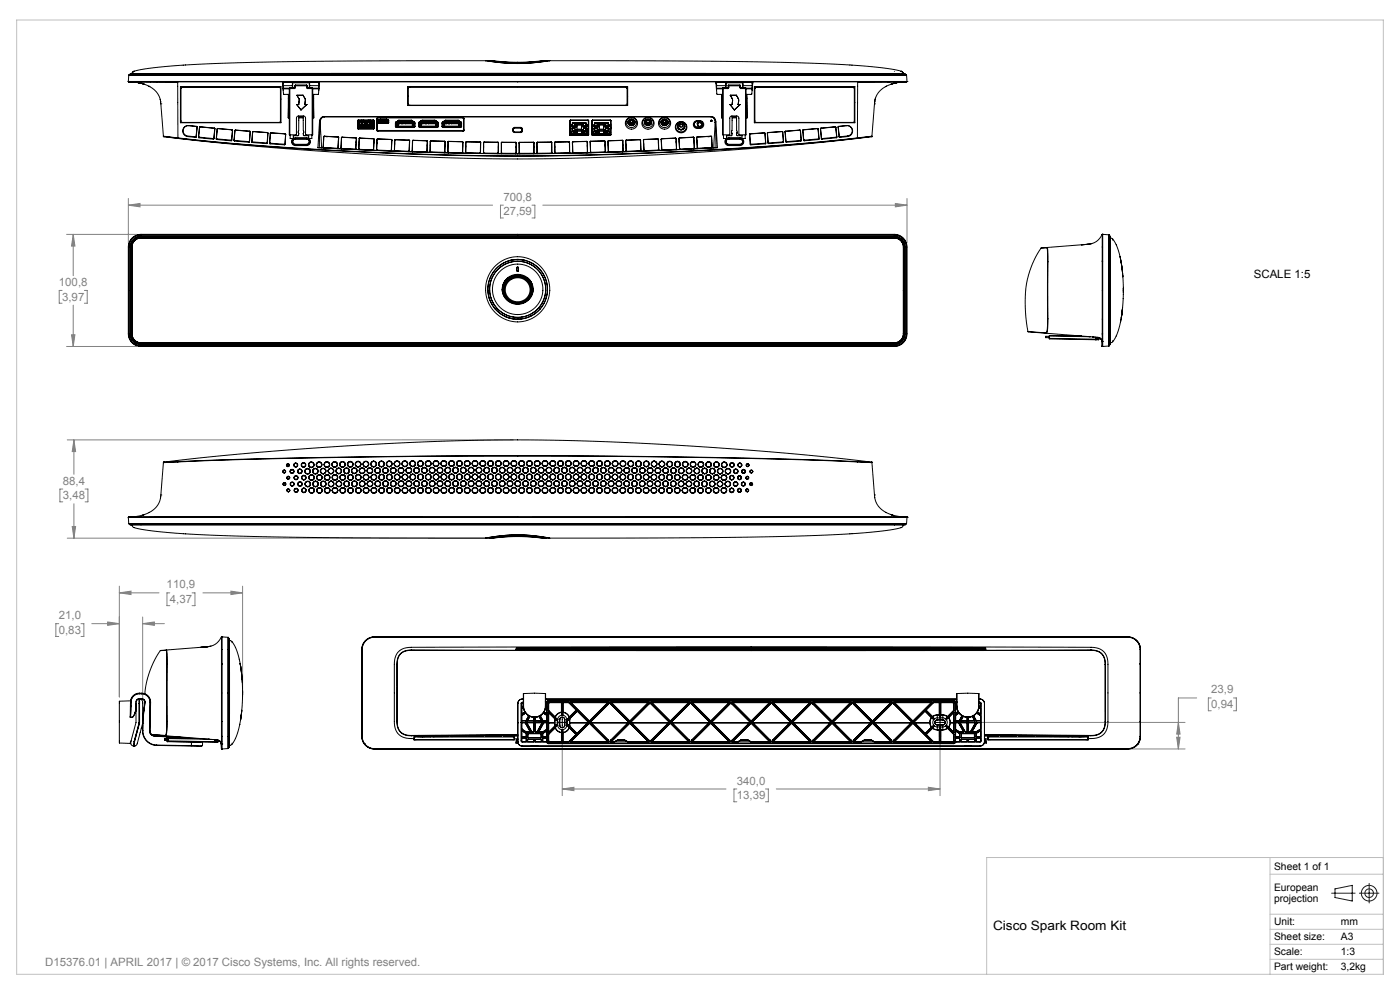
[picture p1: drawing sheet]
<svg xmlns="http://www.w3.org/2000/svg" width="420mm" height="297mm" viewBox="0 0 420 297" stroke-linecap="round" stroke-linejoin="round" font-family="sans-serif">
<defs><g id="words">
<text font-size="3.9" x="297.9" y="278.6">Cisco Spark Room Kit</text>
<g font-size="3.4" fill="#808080">
<text x="151" y="60.1">700,8</text>
<text x="151" y="64.6">27,59</text>
<text x="17.7" y="85.7">100,8</text>
<text x="18.6" y="90.1">3,97</text>
<text x="18.8" y="145.2">88,4</text>
<text x="18.8" y="149.6">3,48</text>
<text x="50" y="176.3">110,9</text>
<text x="17.6" y="185.6">21,0</text>
<text x="51" y="180.7">4,37</text>
<text x="17.6" y="190">0,83</text>
<text x="363.4" y="207.8">23,9</text>
<text x="363.4" y="212.2">0,94</text>
<text x="221.1" y="235.1">340,0</text>
<text x="221.1" y="239.5">13,39</text>
<text x="13.6" y="289.6">D15376.01 | APRIL 2017 | © 2017 Cisco Systems, Inc. All rights reserved.</text>
</g>
<text font-size="3.4" x="376.1" y="83.3">SCALE 1:5</text>
<g font-size="3.1">
<text x="382.2" y="260.8">Sheet 1 of 1</text>
<text x="382.2" y="267.1">European</text>
<text x="382.2" y="270.3">projection</text>
<text x="382.2" y="281.8">Sheet size:</text>
<text x="382.2" y="277.3">Unit:</text>
<text x="402.3" y="277.3">mm</text>
<text x="402.3" y="281.9">A3</text>
<text x="382.2" y="286.3">Scale:</text>
<text x="402.3" y="286.3">1:3</text>
<text x="382.2" y="290.7">Part weight:</text>
<text x="402.2" y="290.7">3,2kg</text>
</g>
</g></defs>
<path d="M330.6 70.3l-.7 1.2a4.5 4.5 0 0 1-3.1 1.6M66.4 190.9l-.7 1.2a4.5 4.5 0 0 1-3.1 1.7M167.1 216.5h3.2M168.7 214.9v3.2M280.4 216.5h3.2M282 214.9v3.2" fill="none" stroke="#000" stroke-width=".3"/>
<g fill="none" stroke="#191924" stroke-width=".3">
<path d="M399.5 267.7h7M400.5 266.4l5.2-1.1v4.7l-5.2-1zM407.8 267.7h5.9M410.8 264.8v5.8"/>
<circle cx="410.8" cy="267.7" r="1.29"/>
<circle cx="410.8" cy="267.7" r="2.35"/>
</g>
<g fill="none" stroke="#808080" stroke-width=".3">
<path d="M38.5 59.5v13.3M272.1 59.5v13.3M20 70.2h21M22 70.2l.5 3.5h-1zM22 70.2v12.4M38.5 61.5l3.5-.5v1zM38.5 61.5h109.3M151 61.5h-.9v3.8h.9M159.6 61.5h.9v3.8h-.9M162.8 61.5h109.3M268.6 61l3.5 .5-3.5 .5zM18.6 87h-.8v3.9h.8"/>
<path d="M22 91.5v12.3M25.3 87h.9v3.9h-.9M20 103.8h21M21.5 100.3h1l-.5 3.5zM22.2 131.8l.5 3.5h-1zM22.2 131.8v10.4M154 131.8h-133.8M18.8 146.6h-.8v3.8h.8M21.7 157.8h1l-.5 3.5zM22.2 151v10.3M25.5 146.6h.9v3.8h-.9M35.8 177.7l3.5-.5v1z"/>
<path d="M35.8 177.7h11.9M35.8 175.7v33.2M50.9 177.7h-.8v3.8h.8M57.6 177.7h.9v3.8h-.9M60.9 177.7h11.9M69.3 177.2l3.5 .5-3.5 .5zM72.8 175.7v30.7M145.6 161.3h-125.4M17.6 186.9h-.8v3.8h.8M24.3 186.9h.9v3.8h-.9M27.5 186.9h8.3M32.3 186.4l3.5 .5-3.5 .5z"/>
<path d="M42.8 186.9h6.5M42.8 184.9v24.7M42.8 186.9l3.5-.5v1zM168.7 219.4v19.1M282 219.4v19.1M284.9 216.5h70.6M353.5 216.5l.5 3.5h-1zM359 209.2h-5.5v15.3M363.4 209.2h-.9v3.8h.9M370.1 209.2h.8v3.8h-.8M168.7 236.5h49.1M168.7 236.5l3.5-.6v1.1z"/>
<path d="M221 236.5h-.8v3.8h.8M229.6 236.5h.9v3.8h-.9M232.9 236.5h49.1M278.5 235.9l3.5 .6-3.5 .5zM328.6 224.5h26.9M353 221h1l-.5 3.5z"/>
</g>
<path d="M5 6h410v286h-410zM381 257v35M415 257h-119v35M381 262h34M381 278.5h34M381 274h34M381 283h34M381 287.5h34" fill="none" stroke="#c0c0c0" stroke-width=".3"/>
<path d="M268.6 61l3.5 .5-3.5 .5zM38.5 61.5l3.5-.5v1zM22 70.2l.5 3.5h-1zM21.5 100.3h1l-.5 3.5zM21.7 157.8h1l-.5 3.5zM22.2 131.8l.5 3.5h-1zM168.7 236.5l3.5-.6v1.1zM278.5 235.9l3.5 .6-3.5 .5zM353.5 216.5l.5 3.5h-1zM353 221h1l-.5 3.5zM69.3 177.2l3.5 .5-3.5 .5zM35.8 177.7l3.5-.5v1zM42.8 186.9l3.5-.5v1zM32.3 186.4l3.5 .5-3.5 .5z" fill="#808080"/>
<g fill="none" stroke="#000" stroke-width=".3">
<path d="M145.7 18.2l-58.8 .3-18 .4-13.9 .6a87.2 87.2 0 0 0-14.8 1.9M145.7 18.2h.1M145.7 18.2l5.2 .6 4.4 .2M145.7 18.2l5.4 .6 4.2 .2M146.9 18.2l8.4 .6 8.4-.6M146.9 18.2l-.4 .1M146.9 18.2l8.4 .6M146.9 18.2l8.4 .5M155.3 18.7v.1M155.3 19h.1M163.7 18.2l-8.4 .6M163.7 18.2l-8.4 .5"/>
<path d="M163.7 18.2h.1M163.7 18.2l.4 .1M164.9 18.2l-5.2 .6-4.4 .2M164.9 18.2l-5 .6-4.6 .2M164.9 18.2h.1M164.9 18.2l58.8 .3 18 .4 13.9 .6a87.2 87.2 0 0 1 14.8 1.9M38.5 24.4h3.8M38.5 24.4h.1M38.5 24.4l.1 .1M38.5 24.4h.8M38.6 24.5h.7M38.6 24.5h.1"/>
<path d="M38.6 24.5l2.9 .3M38.6 24.5h.8M38.6 22.5h3.7M38.6 22.5l-.1 1.9M38.6 24.5l1.4 .1M38.6 22.5h.1M38.7 24.5l.7 .1M39.1 22.2l-.5 .3M39.1 22.2h3.2M39.1 22.2h.1M39.3 24.4h.1M39.3 24.4l.1 .1"/>
<path d="M39.3 24.4h3M39.4 24.5l2.9 .1M39.4 24.5h.1M39.4 24.5h2.9M39.5 24.6h.3M39.6 22.2h.6M39.6 22.2h.1M39.6 22.1h.1M40.2 21.4h.1M40.2 21.4l-.6 .7M40.3 21.4h.1M40.3 21.4l-.5 .3-.2 .5"/>
<path d="M41.4 24.8l1.7 .4M41.5 24.8h.2M41.5 24.8a7.8 7.8 0 0 1 6.6 5.2l.2 1.1M41.8 24.9l.6 .1M42.3 24.5h.2M42.3 24.6h11M42.3 24.4v.1M42.3 22.5h.1M42.3 22.2h-1.5M42.3 22.2h226M42.3 22.5h226M42.3 22.2h.1"/>
<path d="M42.3 22.2l113-.2 113 .2M42.5 24.5h2.7M42.5 24.4h2.7M42.5 24.4v.1M42.5 24.4h.1M42.7 25.1l.3 .1M43 25.2l.4 .1-.2-.1M44.7 25.8l.3 .2M45.2 24.4h1.8M45.2 24.4v.1M45.2 24.5h1.8M45.2 24.4h.1"/>
<path d="M47 24.5h6.1M47 24.4h6.1M47 24.4v.1M47 24.4h.1M48 29.7l.1 .2M48.2 30.3v.2v-.1M48.3 31.1l.7 9.7M48.3 31.1h.1M53.1 24.5h.2M53.1 24.4h.2M53.1 24.4v.1M53.1 24.4h.1"/>
<path d="M53.3 24.4v.1M53.3 24.4h.1M53.3 24.5h102M53.3 24.5v.1M53.3 24.6l.1 16.7M54.1 26h30.2v10.8h-30.2zM54.8 26.1l-.5 .5v9.6l.5 .5h29l.3-.5v-9.6l-.5-.5M54.8 26.1h28.8M54.8 26.1h.1M56.6 37.7a1.57 1.57 0 0 0-1.7 1.5 1.57 1.57 0 0 0 1.7 1.6l2 .2M56.6 37.7l2.4 .2M56.7 37.6a1.66 1.66 0 0 0-1.9 1.5 1.66 1.66 0 0 0 1.5 1.8l2.4 .3 .2-.2"/>
<path d="M56.7 37.6l2.3 .3M56.7 37.6l-.1 .1M59 37.9l.1 .2M59 37.9l.2 .2M59 37.9h.1M59.1 38.1l-.3 2.8M59.2 38.1h-.1M59.2 38.1l-.3 2.9M59.8 38.1l.1 .1M59.8 38.1l-.3 3M59.9 38.2l-.3 2.7M60 38l4.3 .4"/>
<path d="M60 38l-.2 .1M60 38h.1M60.1 38l-.2 .2M60.1 38l4.2 .4M64.3 38.4l.1 .2M64.3 38.4l.2 .2M64.3 38.4h.1M64.4 38.6l-.2 2.8M64.5 38.6h-.1M64.5 38.6l-.3 3M65.2 38.6l-.3 3M65.3 38.5l4.3 .4"/>
<path d="M65.3 38.5l-.1 .1M65.3 38.5l.1 .1M65.4 38.6h-.2M65.4 38.6l4.2 .3M69.6 38.9l.1 .2M69.6 38.9l.2 .2M69.6 38.9h.1M69.8 39.1h-.1M69.8 39.1l-.3 2.9M70.5 39.1v.1M70.5 39.1l-.3 3M70.5 39.2l-.2 2.7"/>
<path d="M70.6 39l4.3 .3M70.6 39l-.1 .1M70.6 39h.1M70.7 39l-.2 .2M70.7 39l4.2 .4M74.9 39.4l.1 .1M74.9 39.3l.2 .2M74.9 39.3v.1M75 39.5l-.2 2.8M75.1 39.5h-.1M75.1 39.5l-.2 3M75.8 39.5l-.3 3"/>
<path d="M75.9 39.4l4.3 .3M75.9 39.4l-.1 .1M75.9 39.4l.1 .1M76 39.5h-.2M76 39.5l4.2 .3M80.2 39.8l.1 .1M80.2 39.7l.2 .2M80.2 39.7v.1M80.3 39.9l-.2 2.8M80.4 39.9h-.1M80.4 39.9l-.2 3M81.1 39.9v.1"/>
<path d="M81.1 39.9l-.2 3M81.3 39.8l4.3 .3M81.3 39.8l-.2 .1M81.3 39.8h.1M81.3 39.8l-.2 .2M81.3 39.8l4.2 .3M83.6 26.1h.1M84.8 25h.2M85 24.6v1.1M85 26.4v.2M85 25.7h2.7M85 25.7v.7"/>
<path d="M85 26.6v.5M85 26.4h1.8M85 26.6h1.8M86.5 35.3h.3M86.5 28.3v7M86.6 29.3l-.1 6M86.6 29.3h.2M86.7 28.3l-.1 1M86.8 26.5l.1 .1M86.8 26.5v13.9h.1M86.8 28.3l-1.7-.1-.4-3.6h11.2l-.4 3.6-1.7 .1M86.9 26.4v.2"/>
<path d="M86.9 26.4l-.1 .1M86.9 26.4h.1M86.9 26.6v13.8M86.9 26.6h1.4M86.9 26.4h1.4M87.7 24.6v1.1M87.7 25.5h.1M87.7 25.7v.7M87.8 24.6v.2M87.8 24.8h5M87.8 24.8v1.6M88.3 26.4v.2"/>
<path d="M88.3 26.4h.1M88.5 25.7h.1M88.5 26.2h.1M88.5 26.2l-.2 .2M88.5 25.7v.5M88.6 25.5v.2M88.6 25.5l-.1 .2M88.6 26.2l-.3 .4M88.6 25.5h3.4M88.6 25.7h3.4M88.6 25.5h.1M88.6 25.7v.5"/>
<path d="M89 31.3h.6M89 31.3l1.3 1.6M89 31.3h.1M89.1 28.6l.6 .9M89.1 28.6h.1M89.5 39.5l.1 .4M89.6 40v-5h1.4v5M89.6 40v.1M89.6 39.9v.1M89.6 31.3h.1M89.6 35.3h1.4M89.7 29.5l.1 .8"/>
<path d="M89.7 29.5h.1M89.8 30.3l-.2 1M89.8 30.3h.1M90.3 32.9h.1M90.9 28.5l.6 1M90.9 28.5l-1.8 .1M90.9 28.5h.1M91 40v.1M91 39.9v.1M91.1 39.5l-.1 .4M91.4 31.3h.1M91.5 29.5l.1 .8"/>
<path d="M91.5 29.5h.1M91.6 30.3l-.2 1M91.6 30.3h.1M92 25.5v.2M92 25.5l.1 .2M92 26.2l.3 .4M92 25.5h.1M92 25.7v.5M92.1 31.3h-.7M92.1 31.3l-1.8 1.6M92.1 31.3h-.1M92.1 25.7h-.1"/>
<path d="M92.1 26.2h-.1M92.1 26.2l.2 .2M92.1 25.7v.5M92.3 26.4v.2M92.3 26.6h1.3M92.3 26.4h1.3M92.3 26.4h.1M92.8 24.6v.2M92.8 25.5h.1M92.8 24.8v1.6M92.9 24.6v1.1M92.9 25.7h2.7"/>
<path d="M92.9 25.7v.7M93.6 26.4v.2M93.6 26.4l.2 .1M93.6 26.4h.1M93.6 26.6v13.8M93.8 26.4h1.8M93.8 26.5l-.2 .1M93.8 26.5v13.9h-.2M93.8 35.3h.3M93.8 29.3h.2M93.8 26.6h1.8M93.9 28.3l.1 1"/>
<path d="M94 29.3l.1 6M94.1 28.3v7M95.6 24.6v1.1M95.6 26.4v.2M95.6 25.7v.7M95.6 26.6v.5M95.6 25h.2M95.9 36.5l-.5 7.8M95.9 36.5v.2M95.9 36.7l-.1 7.6M96.1 36.6l-.2 .1M96.1 36.6l.3 7.7"/>
<path d="M97.3 34.9l-.9 .4-.5 1.2M97.3 34.9h116M97.3 34.9h.1M97.3 34.9l-.9 .5-.5 1.3M97.3 34.9v.1M97.3 35l-.9 .6-.3 1M97.3 35h116M107.3 38.4l.2 .2M107.3 36.2v2.2M107.3 36.2h.1M107.3 38.4h.1M107.3 38.2l.5 .3"/>
<path d="M107.3 38.1l.5 .3M107.3 37.2h.1M107.4 37.9h.1M107.4 36.7h.1M107.5 36l-.2 .2M107.5 36h4.6M107.5 36h.1M107.5 38.6h.1M107.5 38.6h4.6M107.5 36.7v1.2M107.6 36l-.3 .3M107.6 36l-.1 .7"/>
<path d="M107.6 38l.3 .2v.2M107.6 36.6h.1M107.6 37.9v.1M107.7 36.7v.1M107.7 36.7h-.2M107.7 37.9h-.2M107.7 36.5h4.2M107.7 36.5l.1 1.6M107.8 36.7v.1M107.8 36.7h-.1M107.8 36.3l-.2 .2M107.8 36.3h4"/>
<path d="M107.8 38.5h4M107.8 36v.3M107.8 37.4v.7M107.8 38.4v.1M107.8 38.4h.1M107.8 38.1h4M107.8 37.3l.1 .1M107.8 36.8l-.1 .1M107.8 37.3l-.1 .2M107.9 38.4h.1M107.9 37.3h-.1M107.9 36.7l-.1 .6"/>
<path d="M107.9 37.4h.1M107.9 36.5v-.3h3.7v.3M107.9 38.1v.2M107.9 38.1h.1M107.9 38.3v.2M107.9 38.3h3.7M107.9 37.6l.2 .2M107.9 37.6v-1h3.7v1M107.9 37.6l.2 .1M108.1 37.7h.1M108.1 37.4l-.2-.2h3.7l-.1 .2M108.1 37.4h3.4"/>
<path d="M108.1 37.4v.3M108.1 37.7h3.3M108.1 37.7v.1M108.1 37.8h3.3M108.3 36l.1 .2M108.4 37.8l.1 .3M108.5 36.9h.2M108.5 37.8v.1M108.5 36v.1M108.5 36.1h.1M108.5 37.9l.1 .2M108.6 37.9h.1"/>
<path d="M108.6 36.5h.1M108.6 36.5h.4M108.6 38.1h.1M108.6 38l.1 .1M108.6 38v.1M108.7 38.1h.1M108.8 38.1h.1M108.9 38l-.1 .1M108.9 38v.1M108.9 38.1h.1M109 36.5h.1M109 37.9h.1"/>
<path d="M109 37.9l-.1 .2M109 36.2h.1M109 37.8v.1M109.1 37.8l.1 .1M109.2 37.8l-.2 .3M109.2 36v.2M109.3 36.9h.3M110 36.9h.2M110.3 36l.1 .2M110.4 37.8l.1 .3M110.5 37.8l-.1 .1M110.5 36v.1"/>
<path d="M110.5 37.8v.1M110.6 37.9h.1M110.6 37.8l-.1 .1M110.6 36.5h.1M110.6 36.5h.4M110.6 37.8v.3M110.6 38.1h.1M110.6 38l.1 .1M110.6 38v.1M110.7 38.1h.1M110.8 36.9h.3M110.8 38.1h.1"/>
<path d="M110.9 38l-.1 .1M110.9 38v.1M110.9 38.1h.1M111 37.8l-.1 .2M111 37.9h.1M111 36.5h.1M111 37.8l-.1 .3M111 37.8v.1M111 36v.1M111.1 36l-.1 .1M111.2 37.8l-.2 .3M111.2 36v.2"/>
<path d="M111.4 37.7v.1M111.5 37.7h-.1M111.5 37.4v.3M111.6 37.6l-.2 .2M111.6 37.6l-.1 .1M111.6 38.1v.2M111.6 38.1h.1M111.6 38.3v.2M111.6 38.4h.2M111.7 36.7v.6M111.7 36.8l.2 .1M111.7 37.3l.2 .2"/>
<path d="M111.7 36.8l.1 1.3M111.7 37.3l-.1 .1M111.8 38.4l.4-.2-.4 .3M111.8 36.3l.2 .2M111.8 36v.3M111.8 38.4v.1M111.8 36.7l-.1 .1M111.8 36.7h.1M111.8 36.5v1.6M111.9 37.9h.2M111.9 36.7h.2M111.9 36.6h.1"/>
<path d="M111.9 36.7v.1M112 38l-.4 .2 .1 .2M112 37.9v.1M112.1 37.9h.1M112.1 36.7h.1M112.1 36.7v1.2M112.1 38.6h.1M112.1 36l.2 .2M112.1 36l.1 .2M112.1 36h.1M112.2 36.3l-.2-.3 .1 .7M112.2 38.4l-.1 .2"/>
<path d="M112.2 36.2v2.2M112.2 37.2h.1M112.3 38.4l-.2 .2M112.3 36.2v2.2M112.3 36.2h-.1M112.3 38.4h-.1M113 39l.3 .4M113 35.6v3.4M113 35.6h.2M113.2 38.8l.3 .3M113.2 38.8l-.2 .2M113.2 35.6v3.2"/>
<path d="M113.3 35.3l-.3 .3M113.3 35.3h25.6M113.3 39.4h25.6M113.3 35.3h.2M113.5 36.8l.2 .2M113.5 36.8h.1M113.5 36.1v.7M113.5 36.1h.1M113.5 36.7l.1 .2M113.5 36.7l.2 .2M113.5 35.3l-.3 .3M113.5 35.3h25.3"/>
<path d="M113.5 39.1h25.3M113.5 39.1l-.2 .3M113.6 35.9l-.1 .2M113.7 36.9h2.7M113.7 36.9v.1M113.7 36.4h.1M113.7 36.4v.1M113.7 36.5h.1M113.7 36.5l.2 .4M113.7 36.5l.1 .1M113.7 36.3v.1M113.7 36.3h.1"/>
<path d="M113.8 36.5h.1M113.8 36.4v.1M113.8 36.2l-.1 .1M113.8 36.1h.1M113.8 36.3h.1M113.8 35.9v.4M113.8 36.6l.1 .1M113.8 36.3v.1M113.8 36.2h.1M113.8 36.6h.1M113.9 36.5v.1M113.9 36v-.2h2.3v.2"/>
<path d="M113.9 36.2l-.1 .4M113.9 36.2l.1 .1M113.9 36.2h.1M113.9 35.9l-.1 .2M113.9 36.2v.5M113.9 36.7h2.2M113.9 36.6h2.2M113.9 36.6l.1 .1M113.9 36.7h.1M114 36.3h2.1M114 36.3h.1M114 36.7v.1"/>
<path d="M114 36.8h.1M114 35.8l-.4 .1M114 35.8h.1M114 36.8h2M114.1 35.9h.1M114.1 35.9l-.3 .3M114.1 35.8h-.1M114.1 35.8h1.9M114.1 35.8v.2M114.1 36.5h.1M114.1 36h.1M114.1 36l-.2 .2"/>
<path d="M114.1 36.5h.3M114.1 36.6h.3M114.1 36.6v-.2l.3 .2M114.2 36h.1M114.2 36h1.7M114.2 35.9v.1M114.2 35.9h1.6M114.4 36.5h.1M114.5 36.4h1.1M114.5 36.3h1.1M114.5 36v.4M114.5 36l.1 .2"/>
<path d="M114.5 36.1h.2M114.6 36v.2M114.7 36v.3M114.7 36l.1 .2M114.7 36.1h.2M114.9 36v.2M114.9 36v.3M115 36v.2M115 36.1h.1M115.1 36v.2M115.1 36v.3M115.2 36.8l-.1 .1"/>
<path d="M115.2 36v.2M115.2 36.1h.1M115.3 36v.2M115.4 36v.2M115.4 36.1h.1M115.5 36v.2M115.6 36v.4M115.7 36.5h.1M115.7 36.5h.2M115.7 36.6h.2M115.7 36.6v-.2l.2 .2M115.8 35.8h.1"/>
<path d="M115.8 35.8l.1 .2M115.9 36h.1M115.9 35.9h.1M115.9 35.8v.2M115.9 36.5h.1M116 36.5h.1M116 36l.2 .2M116 35.9l.3 .3M116 35.8h.1M116 35.8v.1M116 36.8h.1M116.1 36.8h-.1"/>
<path d="M116.1 36.7l-.1 .1M116.1 35.8l.4 .1M116.1 35.8h.1M116.1 36.7l.1 .2M116.1 36.3v.4M116.1 35.8l.2 .3M116.1 36.6v.1M116.1 36.7h.1M116.1 36.2v.1M116.1 36.2l.1 .3M116.2 36.2h-.1M116.2 36.2h.1"/>
<path d="M116.2 36.2l-2.2 .1M116.2 36.3h.1M116.2 36.5v.1M116.2 36.5l-.1 .1M116.2 36.6h.1M116.3 36.2h.1M116.3 36.1h.1M116.3 36.3v.1M116.3 36.3l.1 .1M116.3 36.6l-.2 .1M116.3 35.9l-.1 .7M116.3 36.5v.1"/>
<path d="M116.3 35.9h.1M116.4 36.5h.1M116.4 36.4l-.1 .1M116.4 36.4h-.1M116.4 36.5h-.1M116.4 36.9v.1M116.4 35.9l.2 .2M116.5 35.9l.1 .2M116.5 35.9h.1M116.6 36.7l-.2 .2M116.6 36.7l-.3 .2M116.6 36.8l-.2 .1"/>
<path d="M116.6 36.8h.1M116.6 36.1v.7M116.6 36.8l-.2 .2M116.6 36.1h.1M118.6 37.9l.4 .3M118.6 36.9v1M118.7 37.8l.3 .3M118.7 36.8v1M118.7 36.8l-.1 .1M118.7 37.8l-.1 .1M118.7 37.6l.5 .5M118.7 37.5l.2 .5 .5 .1"/>
<path d="M118.7 37.1l.3 .1M118.9 36.5l-.2 .4M118.9 36.5l-.3 .4M118.9 36.5h.1M119 36.5l-.3 .3M119 38.2h5.1M119 38.1h5.1M119 38.1v.1M119 36.4l.1 1.3 .3 .3M119.1 36.6l-.1 .1M119.1 36.5v.1M119.1 37.7l.3 .2"/>
<path d="M119.1 37v.7M119.1 36.4h.1M119.2 36.4l-.3 .1M119.2 37.6l.2 .2h4.3l.2-.2M119.2 37l.2 .2zM119.2 37v.6M119.2 37h-.1M119.2 37.6l-.1 .1M119.2 36.9l.2 .2M119.3 36.3l-.2 .1M119.3 36.3h.1M119.3 36.7l-.3 .3"/>
<path d="M119.3 36.4l-.2 .2M119.3 36.4v.3M119.3 36.7l-.2 .3M119.3 36.7v.1M119.3 36.3l-.1 .1M119.3 36.8l-.1 .2M119.4 37.9h4.3M119.4 37.1v.8M119.4 38.1h.1M119.4 36.6l-.1 .1M119.4 36.3v.3M119.4 36.3l-.1 .1"/>
<path d="M119.4 36.2l-.1 .1M119.4 36.2h.1M119.4 36.7h-.1M119.4 36.7l.1 .1M119.5 36.8h-.2M119.5 36.6h-.1M119.5 36.3h-.1M119.5 36.3v.3M119.5 36.6l-.1 .1M119.5 36.6l.1 .1M119.6 36.7l-.1 .1M119.6 36.1l-.2 .1"/>
<path d="M119.6 36.1h3.9M119.6 36.1h.1M119.7 36.1l-.2 .2M119.7 36.1l-.3 .1M119.7 38l-.1 .1M119.7 36.5l.2 .6h.6l-.1-.2h.2M119.7 36.3l-.2 .3M119.7 36.1v.2M119.7 37h3.7M119.8 36.3l-.3 .3M119.8 36.3l.1 .1M119.9 36.4l-.3 .3"/>
<path d="M119.9 36.7h.1M119.9 36.9l-.5 .2M120 36.2l-.3 .1M120 36.3h-.2M120 36.2h3.1M120 36.1v.6M120 36.7h3.1M120 36.7h-.1M120.1 36.9h.2M120.1 36.6l-.4 .1h.2M120.1 36.5h.2M120.1 36.6h.2"/>
<path d="M120.1 36.3v.4M120.3 36.3v.4M120.3 36.6h.2M120.5 36.5h.1M120.5 36.6h.1M120.5 36.3v.4M120.5 36.9h.4M120.6 36.3v.4M120.6 36.6h.2M120.7 36.3h.2M120.8 36.9h.2M120.8 36.5h.2"/>
<path d="M120.8 36.6h.2M120.8 36.4v.3M120.9 38l.1 .1M121 36.3v.4M121 36.9l.5 .2M121 36.6h.1M121.1 36.9h.2M121.1 36.5h.2M121.1 36.6h.2M121.1 36.3v.4M121.3 36.3v.4M121.3 36.6h.2"/>
<path d="M121.4 36.9l.1 .2M121.5 36.9h.1M121.5 36.5h.1M121.5 36.6h.1M121.5 36.3v.4M121.5 36.9l2.2 .2M121.6 36.3v.4M121.6 36.9h-.1M121.6 36.6h.2M121.8 36.9h.2M121.8 36.5h.2M121.8 36.6h.2"/>
<path d="M121.8 36.3v.4M122 36.3v.4M122 36.6h.1M122 38l-.1 .1M122.1 36.9h.2M122.1 36.3v.4M122.1 36.5h.2M122.1 36.3l.2 .3M122.2 36.3h.2M122.3 36.4v.3M122.3 26h66v5.6h-66zM122.3 36.6h.2"/>
<path d="M122.5 36.9h.1M122.5 28.9h-.2M122.5 36.5h.1M122.5 36.6h.1M122.5 36.3v.4M122.6 36.3v.4M122.6 36.6h.2M122.8 36.9h.2M122.8 36.5h.2M122.8 36.3v.4M123 36.3l-.2 .3M123 26l-.5 .5v4.6l.5 .4h64.6l.5-.5v-4.5l-.5-.5"/>
<path d="M123 26h.1M123 36.3v.4M123 26h64.6M123 36.6l.4 .1h-.2M123.1 36.7h.1M123.1 36.3v.4M123.1 36.2l.3 .1M123.1 36.3h.2M123.1 36.3l.1 .1M123.1 36.3l-3.2 .1M123.1 36.1v.2M123.1 36.9l.3 .1"/>
<path d="M123.2 36.7h.1M123.2 38l.1 .1M123.2 36.4l.3 .3M123.3 36.3l.3 .3M123.3 36.3l-.1 .1M123.4 36.3l.2 .3M123.4 36.1v.2M123.4 36.5v.5M123.4 36.1l.3 .1M123.4 36.1l.2 .2M123.5 36.1l.2 .1M123.5 36.1h-.1"/>
<path d="M123.5 36.7l.1 .1M123.6 36.6l.1 .1M123.6 36.6l-.1 .1M123.6 36.6h.1M123.6 36.3h.1M123.6 36.3v.3M123.6 36.8h.2M123.7 36.2l.1 .1M123.7 36.7h.1M123.7 36.7l-.1 .1M123.7 36.2h.1M123.7 36.6l.1 .1"/>
<path d="M123.7 36.3v.3M123.7 36.3l.1 .1M123.7 37.2l.2-.2zM123.7 37.1v.8M123.7 38.1h.1M123.8 36.8l.1 .2M123.8 36.7l.2 .3M123.8 36.7v.1M123.8 36.4l.2 .2M123.8 36.4v.3M123.8 36.3l.2 .1M123.8 36.3l.1 .1"/>
<path d="M123.9 36.9l-.2 .2M123.9 37h.1M123.9 37.6l.1 .1M123.9 36.4h.1M123.9 37v.6M123.9 36.4l.2 .1M124 36.4l.2 .1M124 36.4h-.1M124 37.7l-.3 .2M124 37v.7M124 36.5v.1M124 36.6v.1"/>
<path d="M124 36.6h.1M124 36.4v1.3l-.3 .3M124.1 38.1v.1M124.1 36.5l.3 .3M124.2 36.5l.3 .4M124.2 36.5h-.1M124.2 36.5l.1 1.2-.4 .4M124.3 37.5l-.1 .5-.5 .1M124.3 37.1l-.3 .1M124.4 37.8l-.3 .3M124.4 36.8l.1 .1M124.4 37.8l.1 .1"/>
<path d="M124.4 36.8v1M124.5 37.9l-.4 .3M124.5 36.9v1M125.6 37.9l.4 .3M125.6 36.9v1M125.7 37.8l.3 .3M125.7 36.8l-.1 .1M125.7 37.8l-.1 .1M125.7 36.8v1M125.7 37.5l.2 .5 .5 .1M125.7 37.2l.3 .1M125.9 36.5l-.1 1.2 .4 .4"/>
<path d="M125.9 36.5l-.3 .4M125.9 36.5h.1M126 36.5l-.3 .3M126 38.2h5.1M126 38.1h5.1M126 38.1v.1M126 36.4l.1 1.3 .3 .3M126 36.5v.1M126 36.5h.1M126 36.6h.1M126.1 36.6l-.1 .1M126.1 37.7l.3 .2"/>
<path d="M126.1 37v.7M126.2 36.4l-.3 .1M126.2 37.6l.2 .2h4.3l.2-.2M126.2 37l.2 .2zM126.2 37h-.1M126.2 37.6l-.1 .1M126.2 36.4h.1M126.2 37v.6M126.2 36.9l.2 .2M126.3 36.3l-.1 .1M126.3 36.3h.1M126.3 36.7l-.3 .3"/>
<path d="M126.3 36.4l-.2 .2M126.3 36.4v.3M126.3 36.7l-.2 .3M126.3 36.7v.1M126.3 36.8l-.1 .2M126.4 37.9h4.3M126.4 37.1v.8M126.4 38.1h.1M126.4 36.6l-.1 .1M126.4 36.3v.3M126.4 36.3l-.1 .1M126.4 36.2l-.1 .1"/>
<path d="M126.4 36.2h.1M126.4 36.7h-.1M126.4 36.7l.1 .1M126.5 36.8h-.2M126.5 36.6h-.1M126.5 36.3h-.1M126.5 36.3v.3M126.5 36.6l-.1 .1M126.5 36.6l.1 .1M126.6 36.7l-.1 .1M126.6 36.1l-.2 .1M126.6 36.1h3.9"/>
<path d="M126.6 36.1h.1M126.7 36.1l-.2 .2M126.7 36.5v.5M126.7 38l-.1 .1M126.7 36.3l-.2 .3M126.7 36.1v.2M126.7 37h3.7M126.8 36.3l-.3 .3M126.8 36.3l.1 .1M126.9 36.4l-.3 .3M126.9 36.7h.1M126.9 36.9l-.5 .2"/>
<path d="M127 36.9l.5 .2M127 36.9l-.3 .1M127 36.2l-.3 .1M127 36.3h-.2M127 36.3l-.1 .1M127 36.3h3.1M127 36.2h3.1M127 36.1v.2M127 36.3v.4M127 36.7h3.1M127 36.7h-.1M127.1 36.9h.2"/>
<path d="M127.1 36.6l-.4 .1h.2M127.1 36.5h.2M127.1 36.6h.2M127.1 36.3v.4M127.3 36.3v.4M127.3 36.6h.2M127.4 36.9l.1 .2M127.5 36.9h.1M127.5 36.5h.1M127.5 36.6h.1M127.5 36.3v.4M127.5 36.9h.4"/>
<path d="M127.6 36.9h-.1M127.6 36.6h.2M127.7 36.3l-.1 .4M127.8 36.9h.2M127.8 36.5h.2M127.8 36.6h.2M127.8 36.4v.3M127.9 36.3l-.2 .1M127.9 38l.1 .1M128 36.3v.4M128 36.6h.1M128 36.9h.1"/>
<path d="M128 36.9l-.1 .2h.6l-.1-.2M128.1 36.9h.2M128.1 36.3v.4M128.1 36.5h.2M128.1 36.3l.2 .3M128.3 36.3v.4M128.3 36.6h.2M128.5 36.9h.1M128.5 36.5h.1M128.5 36.6h.1M128.5 36.3v.4M128.5 36.9l2.2 .2"/>
<path d="M128.6 36.3v.4M128.6 36.9h-.1M128.6 36.6h.2M128.8 36.9h.2M128.8 36.5h.2M128.8 36.3v.4M129 36.3l-.2 .3M129 36.6h.1M129 36.3v.4M129.1 38l-.1 .1M129.1 36.9h.2M129.1 36.5h.2"/>
<path d="M129.1 36.6h.2M129.1 36.3v.4M129.2 36.3l.2 .1M129.3 36.4v.3M129.3 36.6h.2M129.4 36.3l.1 .4M129.5 36.9h.1M129.5 36.5h.1M129.5 36.6h.1M129.6 36.3v.4M129.6 36.6h.2M129.8 36.9h.2"/>
<path d="M129.8 36.5h.2M129.8 36.6h.2M129.8 36.3v.4M130 36.3v.4M130 36.6l.4 .1h-.2M130.1 36.7h.1M130.1 36.3v.4M130.1 36.2l.3 .1M130.1 36.3h.2M130.1 36.3l.1 .1M130.1 36.1v.2M130.1 36.9l.3 .1"/>
<path d="M130.2 38l.1 .1M130.2 36.7h.1M130.2 36.4l.3 .3M130.3 36.3l.3 .3M130.3 36.3l-.1 .1M130.4 36.3l.2 .3M130.4 36.1v.2M130.4 36.5v.5M130.4 36.1l.2 .2M130.5 36.1l.2 .1M130.5 36.1h-.1M130.5 36.7l.1 .1"/>
<path d="M130.6 36.6l.1 .1M130.6 36.6l-.1 .1M130.6 36.3h.1M130.6 36.3l.1 .3M130.7 36.6h.1M130.6 36.8h.2M130.7 36.2l.1 .1M130.7 36.7h.1M130.7 36.7l-.1 .1M130.7 36.2h.1M130.7 36.6l.1 .1M130.7 36.3l.1 .1"/>
<path d="M130.7 37.2l.2-.2zM130.7 37.1v.8M130.7 38.1h.1M130.8 36.8l.1 .2M130.8 36.3l.1 .1M130.8 36.7l.2 .3M130.8 36.7v.1M130.8 36.4l.2 .2M130.8 36.4v.3M130.8 36.3l.2 .1M130.8 36.3h.1M130.9 36.9l-.2 .2"/>
<path d="M130.9 37h.1M130.9 37.6l.1 .1M130.9 36.4h.1M130.9 37v.6M130.9 36.4l.2 .1M131 36.4l.2 .1M131 36.4h-.1M131 37.7l-.3 .2M131 37v.7M131 36.5h.1M131 36.6v.1M131 36.6h.1"/>
<path d="M131 36.4v1.3l-.3 .3M131 36.5v.1M131.1 38.1v.1M131.1 36.5l.3 .3M131.2 36.5l.3 .4M131.2 36.5h-.1M131.2 36.5l.1 1.2-.4 .4M131.3 37.5l-.1 .5-.5 .1M131.3 37.1l-.3 .2M131.4 37.8l-.3 .3M131.4 36.8l.1 .1M131.4 37.8l.1 .1"/>
<path d="M131.4 36.8v1M131.5 37.9l-.4 .3M131.5 36.9v1M132.6 37.9l.4 .3M132.6 36.9v1M132.7 37.8l.3 .3M132.7 36.8l-.1 .1M132.7 36.8v1M132.7 37.8l-.1 .1M132.7 37.5l.2 .5 .5 .1M132.7 37.2l.3 .1M132.9 36.5l-.1 1.2 .4 .4"/>
<path d="M132.9 36.5l-.3 .4M132.9 36.5l-.2 .3M133 38.2h5.1M133 38.1h5.1M133 38.1v.1M133 36.4l.1 1.3 .3 .3M133 36.6h.1M133.1 36.6l-.1 .1M133.1 36.5l-.1 .1M133.1 37.7l.3 .2M133.1 37v.7M133.2 36.4l-.3 .1"/>
<path d="M133.2 37.6l.2 .2h4.3l.2-.2M133.2 37l.2 .2zM133.2 37h-.1M133.2 37.6l-.1 .1M133.2 36.4h.1M133.2 37v.6M133.2 36.9l.2 .2M133.3 36.3l-.1 .1M133.3 36.3h.1M133.3 36.7l-.3 .3M133.3 36.4l-.2 .2M133.3 36.4v.3"/>
<path d="M133.3 36.7l-.2 .3M133.3 36.7v.1M133.3 36.8l-.1 .2M133.4 37.9h4.3M133.4 37.1v.8M133.4 38.1h.1M133.4 36.6l-.1 .1M133.4 36.3v.3M133.4 36.3l-.1 .1M133.4 36.2l-.1 .1M133.4 36.2h.1M133.4 36.7h-.1"/>
<path d="M133.4 36.7l.1 .1M133.5 36.8h-.2M133.5 36.6h-.1M133.5 36.3h-.1M133.5 36.3v.3M133.5 36.6l-.1 .1M133.5 36.6l.1 .1M133.6 36.7l-.1 .1M133.6 36.1l-.2 .1M133.6 36.1h3.9M133.6 36.1h.1M133.7 36.1l-.2 .2"/>
<path d="M133.7 36.1l-.3 .1M133.7 36.5v.5M133.7 36.1v.2l.3-.1M133.7 37h3.7M133.8 38l-.2 .1M133.8 36.3l-.3 .3M133.8 36.3l.1 .1M133.9 36.4l-.3 .3M133.9 36.7h.1M133.9 36.9l-.5 .2M134 36.9l-.3 .1M134 36.9h.1"/>
<path d="M134 36.3h-.2M134 36.3l3.2 .1M134 36.3l-.1 .1M134 36.2h3.1M134 36.1v.2M134 36.9l-.1 .2h.6l-.1-.2M134.1 36.9h.2M134.1 36.6l-.4 .1h.2M134.1 36.3v.4M134.1 36.5h.2M134.1 36.3l.2 .3M134.3 36.3v.4"/>
<path d="M134.3 36.6h.2M134.5 36.9h.1M134.5 36.5h.1M134.5 36.6h.1M134.5 36.3v.4M134.5 36.9h.4M134.6 36.3v.4M134.6 36.9h-.1M134.6 36.6h.2M134.7 36.3h.2M134.8 36.9h.2l-.1 .2h.6l-.1-.2h.2M134.8 36.5h.2"/>
<path d="M134.8 36.4v.3M134.9 38l.1 .1M135 36.3l-.2 .3M135 36.6h.1M135 36.3v.4M135.1 36.9h.2M135.1 36.5h.2M135.1 36.6h.2M135.1 36.3v.4M135.3 36.3v.4M135.3 36.6h.2M135.5 36.5h.1"/>
<path d="M135.5 36.6h.1M135.5 36.3v.4M135.5 36.9l2.2 .2M135.6 36.3v.4M135.6 36.6h.2M135.8 36.9h.2M135.8 36.5h.2M135.8 36.6h.2M135.8 36.3v.4M136 36.3v.4M136 36.6h.1M136.1 38l-.1 .1"/>
<path d="M136.1 36.9h.2M136.1 36.5h.2M136.1 36.6h.2M136.1 36.3v.4M136.2 36.3h.2M136.3 36.4v.3M136.3 36.6h.2M136.5 36.9h.1M136.5 36.5h.1M136.5 36.6h.1M136.5 36.3v.4M136.6 36.3v.4"/>
<path d="M136.6 36.6h.2M136.8 36.9h.2M136.8 36.5h.2M136.8 36.6h.2M136.8 36.3v.4M137 36.3v.4M137 36.6l.4 .1h-.2M137.1 36.2l.3 .1M137.1 36.3h.2M137.1 36.1v.6h-3.1v-.4M137.2 38l.1 .1M137.2 36.7h.1"/>
<path d="M137.2 36.4l.3 .3M137.3 36.3l.3 .3M137.3 36.3l-.1 .1M137.4 36.3l.2 .3M137.4 36.1v.2M137.4 36.5v.5l-.3-.1M137.4 36.1l.3 .1M137.4 36.1l.2 .2M137.5 36.1l.2 .1M137.5 36.1h-.1M137.5 36.7l.1 .1M137.6 36.6l.1 .1"/>
<path d="M137.6 36.6l-.1 .1M137.6 36.6h.1M137.6 36.3h.1M137.6 36.3v.3M137.6 36.8h.2M137.7 36.2l.1 .1M137.7 36.7h.1M137.7 36.7l-.1 .1M137.7 36.2h.1M137.7 36.6l.1 .1M137.7 36.3v.3M137.7 36.3l.1 .1"/>
<path d="M137.7 37.2l.2-.2zM137.7 37.1v.8M137.7 38.1h.1M137.8 36.8l.1 .2M137.8 36.3l.1 .1M137.8 36.7l.2 .3M137.8 36.7v.1M137.8 36.4l.2 .2M137.8 36.4v.3M137.8 36.3l.2 .1M137.8 36.3h.1M137.9 36.9l-.2 .2"/>
<path d="M137.9 37v.6M137.9 37h.1M137.9 37.6l.1 .1M138 36.4l.2 .1M138 36.4h-.1M138 37.7l-.3 .2M138 37v.7M138 36.5v.1M138 36.6v.1M138 36.4v1.3l-.3 .3M138.1 38.1v.1M138.1 36.5l.3 .3"/>
<path d="M138.2 36.5l.3 .4M138.2 36.5h-.1M138.2 36.5l.1 .4M138.3 37.6l-.4 .5M138.3 37.5l-.1 .5-.5 .1M138.3 37.1l-.3 .2M138.4 37.8l-.3 .3M138.4 36.8v1M138.4 36.8l.1 .1M138.4 37.8l.1 .1M138.5 37.9l-.4 .3M138.5 36.9v1"/>
<path d="M138.8 35.3l.3 .3M138.8 39.1l.1 .3M138.9 35.3l.3 .3M138.9 35.3h-.1M139.1 38.8l-.3 .3M139.1 38.8l.1 .2M139.1 35.6v3.2M139.2 39l-.3 .4M139.2 35.6v3.4M139.2 35.6h-.1M153.8 39.2l.2 .4 .4 .1M153.8 38.7v.5"/>
<path d="M153.8 38.7h.3M153.8 39.2h.3M154.1 39.2l.3 .3M154.1 38.7v.5M154.4 38.2l-.4 .2-.2 .3M154.4 38.4l-.3 .3M154.4 38.2h1.8M154.4 38.4h1.8M154.4 39.7h1.8M154.4 38.2v.2M154.4 39.5v.2M154.4 39.5h1.8"/>
<path d="M155.3 24.4h102M155.3 24.5h102M155.3 24.4v.1M155.3 24.4h-102M156.2 38.2l.4 .1 .2 .4M156.2 38.4l.3 .3M156.2 38.2v.2M156.2 39.5v.2M156.5 39.2l-.3 .3M156.5 38.7v.5M156.8 39.2l-.2 .3-.4 .2M156.8 38.7v.5"/>
<path d="M156.8 38.7h-.3M156.8 39.2h-.3M170.9 36.2v4.2M170.9 36.2h.1M171 39.9v.1M171 39.6v.1M171 37.2h.1M171 36.1h.1M171 38.4v.1M171 38.3h.1M171 38.1v.1M171 38.3v.1"/>
<path d="M171 36.1v4.3M171 36.2h.1M171 38.6v.1M171.1 36l-.2 .2M171.1 36l-.1 .2M171.1 36h5.3M171.1 36h.1M171.3 37.5v.4h.4M171.3 37.5h.4M171.3 38.5v1.6h1.7M171.3 38.5l.4 .1M171.3 38.5v.1"/>
<path d="M171.3 37.5h.1M171.4 37.6h.4v1.5M171.4 37.5h.4M171.4 37.5v.4M171.4 39.5v.5h.7v-.5M171.4 39.5v.1M171.4 39.5h.7M171.4 39.5h.1M171.7 38v1.2M171.7 37.5h.1M171.7 39.2h.8M171.7 38.5v.1"/>
<path d="M171.7 36.9h.1M171.7 37.9h.1M171.8 37.9l-.1 .1M171.8 38.5h-.1M171.8 39.1h.7M171.8 36.9v.6M171.8 39.1l-.1 .1M172.1 39.5l.1 .1M172.1 39.5h.1M172.1 37.9h-.4M172.1 37.8v.7zM172.1 37.9h-.3"/>
<path d="M172.1 38.5h-.3M172.2 37.9h-.1M172.2 38.2h.3M172.2 36.9h-.4M172.5 37.7h.6v2.3M172.5 38.9h.2v.8h.4M172.5 36.9v2.7h.2M172.7 36.9l-.2 .5M172.7 39h2.1M172.8 36.9v.5l.2-.5M173.1 38l-.9 .1M173.1 39.3h1.3"/>
<path d="M173.1 38.7h1.3M173.2 36.9v.5l.1-.5M173.5 36.9v.5l.2-.5M173.9 36.9v.5l.1-.5M174.2 36.9v.5l.1-.5M174.4 38l.9 .1M174.5 36.9v.5l.2-.5M174.9 36.9l.1 .5M175 36.9v2.7h-.2M175 38.2h.3M175 37.7h-.6v2.3M175 39.1h.8"/>
<path d="M175 39.2h.8M175 38.9h-.2v.8h-.4M175.3 36.9h.5M175.3 37.9h.1M175.3 37.8l.1 .7zM175.4 37.9h.4M175.4 38.5h.4M175.4 37.9h.1M175.4 39.5v.5h.7v-.5M175.4 39.5v.1M175.4 39.5h.7M175.4 39.5h.1"/>
<path d="M175.8 36.9v.6M175.8 38.5v.6M175.8 37.5h.4M175.8 39.1v.1M175.8 37.9l.1 .1M175.8 37.9v1.3M175.8 36.9h.1M175.8 38.5v.1M175.8 36.9h-4.1v.6M175.8 37.5h.5M175.8 38.6h.5M175.8 37.5h.1"/>
<path d="M175.9 38l-.1 .5M176.1 39.5l.1 .1M176.1 39.5h.1M176.2 37.6h-.4v.3M176.2 37.5v.4M176.2 37.5h.1M176.2 38.5l.1 .1M176.3 37.5v.4h-.4M176.3 38.5v1.6h-1.8M176.4 36l.2 .2M176.4 36h.1M176.5 36.1l-.1 4.1h-5.4"/>
<path d="M176.5 38.3l.1 .2M176.5 36.2h.1M176.5 38.6l.1 .1M176.5 37.8h.1M176.5 38.3h.1M176.5 36.1h.1M176.5 36.1l.1 4.3M176.5 38.4h.1M176.6 37.1l-.1 .1M176.6 39.6l-.1 .1M176.6 36.2v4.2M176.6 36.2h.1"/>
<path d="M177.6 36.2v4.2M177.6 36.2h.1M177.6 39.8h.1M177.6 37.1l.1 .1M177.6 39.6l.1 .1M177.6 36.1h.1M177.7 38.4h-.1M177.7 37.3h-.1M177.7 38.3h.1M177.7 38.3l-.1 .2M177.7 36.2h-.1M177.7 38.6l-.1 .1"/>
<path d="M177.8 36l-.2 .2M177.8 36h5.3M177.8 36h.1M177.9 37.5v.4h.4M177.9 37.5h.5M177.9 38.5l.5 .1M177.9 38.5v1.6h1.8M178 38.5l-.1 .1M178 37.5h.1M178 37.5h.4M178 37.6h.4v1.5M178 37.5v.4"/>
<path d="M178.1 39.5h-.1M178.1 39.5l-.1 .1M178.1 39.5v.5h.7v-.5M178.1 39.5h.7M178.3 38l.1 1.2M178.4 36.9h4.1M178.4 39.2h.8M178.4 36.9v.6M178.4 37.5h.1M178.4 38.5v.1M178.4 36.9h.1M178.4 37.9h-.1"/>
<path d="M178.4 37.9l-.1 .1M178.4 39.1h.8M178.4 39.1v.1M178.8 39.5h.1M178.8 39.5v.1M178.8 37.9h-.4M178.8 37.8v.7zM178.8 38.5h-.5M178.9 37.9h-.1M178.9 38.2h.3M178.9 36.9h-.5M179.2 37.7h.6v2.3"/>
<path d="M179.2 38.9h.2v.8h.4M179.2 36.9v2.7h.2M179.3 36.9l-.1 .5M179.4 39h2.1M179.5 36.9v.5l.2-.5M179.8 38l-.9 .1M179.8 39.3h1.3M179.8 38.7h1.3M179.8 36.9v.5l.2-.5M180.2 36.9v.5l.1-.5M180.5 36.9v.5l.2-.5M180.9 36.9v.5l.1-.5"/>
<path d="M181.1 38l.9 .1M181.2 36.9v.5l.2-.5M181.5 36.9l.2 .5M181.7 36.9v2.7h-.2M181.7 38.2h.3M181.7 37.7h-.6v2.3M181.7 39.1h.7M181.7 39.2h.8M181.7 38.9h-.2v.8h-.4M182 36.9h.4M182 37.9h.1M182 37.8l.1 .7z"/>
<path d="M182.1 37.9l.4 .1M182.1 37.9h.1M182.1 39.5v.5h.7v-.5M182.1 39.5l-.1 .1M182.1 39.5h.7M182.1 39.5h.1M182.1 37.9h.4M182.4 37.5h.4M182.4 36.9v.6M182.4 39.1l.1 .1M182.5 36.9h-.1M182.5 38.5v.1"/>
<path d="M182.5 37.5h.4M182.5 38.6h.4M182.5 36.9v.6M182.5 38.6v.6M182.5 37.5h-.1M182.5 38v.5h-.4M182.8 39.5v.1M182.8 39.5h.1M182.8 37.6h-.4v1.5M182.8 37.5v.4M182.9 37.5h-.1M182.9 38.5v.1"/>
<path d="M182.9 37.5v.4h-.4M182.9 38.5v1.6h-1.7M183.1 36l.2 .2M183.1 36l.1 .2M183.1 36h.1M183.2 36.1l-.2 4.2-5.2-.1-.1-4.1M183.2 38.3v.2M183.2 36.2h.1M183.2 38.6v.1M183.2 38.3h.1M183.2 36.1h.1M183.2 36.1v4.3"/>
<path d="M183.2 38.4h.1M183.2 37.7h.1M183.2 37.1v.1M183.2 39.6v.1M183.3 36.2v4.2M183.3 36.2h-.1M187.6 26h.1M188.4 36.6l.3 .8M188.4 36.6a1.03 1.03 0 0 1 1.4-.9 1.03 1.03 0 0 1 .4 1.7M188.4 36.6l.2 .7M188.5 36.2l-.1 .5M188.8 36.7l.5 .6 .7-.4"/>
<path d="M188.8 36.7h.1M188.9 36.5l.1 .1M188.9 36.6h.1M189 36.6l.1 .3h.5l-.1-.1M189 36.6l.4 .3M189.3 36.9h-.1M189.3 36.9v.1M189.4 36.9h.1M189.4 36.8v.1M189.4 36.9v.1M189.4 36.7v.1M189.5 36.7v.1"/>
<path d="M189.5 36.7v.2M189.5 36.7h.1M189.5 36.7l-.1 .1M189.5 36.8v.1M189.5 36.9h-.1M189.5 36.8h.1M189.9 36.5l.1 .1M189.9 36.7l.1 .1M189.9 36.5h.1M189.9 36.7h.1M189.9 36.5v.2M190 36.4l-.1 .1"/>
<path d="M190 36.7h.2M190 36.6v.1M190 36.5v.1M190 36.7v.2M190 36.6h.1M190 36.9h.1M190 36.5l-.7-.4-.5 .6M190 36.5h.1M190 36.9l.1 .1M190 36.5l-.3-.3-.4-.1-.5 .6M190 36.5h.3M190 36.6l.1 .1z"/>
<path d="M190.1 36.5l.1 .1M190.1 37h.2M190.1 36.5v.5M190.2 36.5h.1M190.2 36.5l.1 .3M190.2 36.7h.1M190.2 36.6h.1M190.2 36.6v.1M190.3 36.8h.1M190.3 37.2h.1M190.3 36.5a.93 .93 0 0 0-1.4-.6 .93 .93 0 0 0 0 1.6 .93 .93 0 0 0 1.4-.5M190.4 36.2v.3"/>
<path d="M190.4 36.8h.1M190.4 37h-.1M190.4 36.5a1 1 0 0 0-1.5-.6 1 1 0 0 0-.1 1.6 1 1 0 0 0 1.6-.5M190.4 36.5h-.1M190.4 36.6v-.2v.6M190.5 36.8h-.2M190.5 36.6l-.3 .7M190.5 36.6l-.3 .1M193.3 36.6l.3 .7M193.4 36.2v.5M193.7 37.4a1.02 1.02 0 0 1 0-1.5 1.02 1.02 0 0 1 1.4 0 1.02 1.02 0 0 1 0 1.5M193.8 36.7l.5 .6 .7-.4"/>
<path d="M193.8 36.7h.1M193.9 36.5l.1 .1M193.9 36.6h.1M194 36.6l.1 .3h.5l-.2-.1M194 36.6l.4 .2M194.3 36.9h.1M194.3 36.9h-.2M194.4 36.8v.1M194.4 36.9h-.1M194.4 36.7v.1M194.4 36.7v.2M194.4 36.7h.1"/>
<path d="M194.4 36.8h.1M194.9 36.5l.1 .1M194.9 36.8h.2M194.9 36.7l.1 .2M194.9 36.7h.1M194.9 36.5h.1M194.9 36.5v.2M194.9 36.4v.1M195 36.6v.1M195 36.7h.1M195 36.6h.1M195 36.9h.1"/>
<path d="M195 36.5l-.7-.4-.5 .6M195 36.5h.1M195 36.9l.1 .1M195 36.5l-.3-.3-.5-.1-.4 .6M195 36.5h.3M195 36.5l.2 .1M195.1 37h.2M195.1 36.8v.2M195.1 36.6h.1M195.1 36.5v.3M195.2 36.7h.1M195.1 36.5h.1"/>
<path d="M195.1 36.5v.1M195.2 36.6h.1M195.2 36.5h.1M195.2 36.5l.2 .3M195.2 37.2h.1M195.3 36.5a.93 .93 0 0 0-1.4-.6 .93 .93 0 0 0-.1 1.6 .93 .93 0 0 0 1.5-.5M195.4 36.2v.3M195.4 36.8h.1M195.4 37h-.1M195.4 36.5a1 1 0 0 0-1.5-.6 1 1 0 0 0-.1 1.6 1 1 0 0 0 1.6-.5M195.4 36.5h-.1M195.4 36.6v-.2v.6"/>
<path d="M195.4 36.6l-.2 .7M195.4 36.6l-.2 .1M198.3 36.6l.3 .7M198.4 36.2v.5M198.6 37.4a1.02 1.02 0 0 1 0-1.5 1.02 1.02 0 0 1 1.5 0 1.02 1.02 0 0 1 0 1.5M198.7 36.7l.5 .6 .8-.4M198.8 36.7l.5 .6 .6-.4M198.8 36.7h-.1M198.8 36.5l.1 .1M198.9 36.6h.1M198.9 36.6l.2 .3h.5l-.2-.1M198.9 36.6l.4 .3"/>
<path d="M199.3 36.9h-.2M199.3 36.9v.1M199.3 36.9h.1M199.3 36.7v.1M199.3 36.8v.1M199.4 36.7h-.1M199.4 36.7v.1M199.4 36.7v.2M199.4 36.7h.1M199.4 36.7l-.1 .1M199.4 36.8v.1M199.4 36.9h-.1"/>
<path d="M199.4 36.8h.1M199.9 36.5v.1M199.9 36.7v.1M199.9 36.5h.1M199.9 36.7h.1M199.9 36.5v.2M199.9 36.4v.1M199.9 36.6v.1M199.9 36.7v.2M199.9 36.8h.1M199.9 36.6h.1M199.9 36.9h.1"/>
<path d="M199.9 36.5l-.6-.4-.5 .6M200 36.9l.1 .1M200 36.5l-.3-.3-.5-.1-.5 .6M200 36.5h.3M200 36.6v.1M200 36.5l.1 .1M200.1 37h.2M200.1 36.6h.1M200.1 36.8h-.1M200.1 36.5v.5M200.1 36.7h.1M200.1 36.5h.1"/>
<path d="M200.1 36.5v.1M200.2 36.6h.1M200.2 36.5h.1M200.2 36.7h.1M200.2 36.8h.2M200.2 36.5v.3M200.2 37.2h.1M200.3 36.5a.93 .93 0 0 0-1.4-.6 .93 .93 0 0 0-.1 1.6 .93 .93 0 0 0 1.5-.5M200.3 36.2l.1 .5-.2 .6M200.3 36.8h.1M200.3 37h.1M200.3 36.5a1 1 0 0 0-1.5-.6 1 1 0 0 0 0 1.6 1 1 0 0 0 1.5-.5"/>
<path d="M200.3 36.5v.5M200.3 36.5h.1M200.4 36.6l-.2 .1M203.2 37.8a1.1 1.1 0 0 0 1.1 1.1 1.1 1.1 0 0 0 1.1-1.1M203.4 37.4l.7 .6M203.9 37.7l.4 .4 .4-.4M203.9 37.7l.5-.4 .3 .4M203.9 36.9a1.05 1.05 0 0 0-.1 1.8 1.05 1.05 0 0 0 1.6-.9M204 36.9l-.1 .8M204.1 38.9h.5M204.7 36.9v.8M204.7 36.9l.5 .4 .2 .5"/>
<path d="M205.3 37.4l-.7 .6M209.2 36.4h.1M209.2 36.1a1.19 1.19 0 0 0-1.2 1.2 1.19 1.19 0 0 0 1.2 1.2M209.2 36.3a.91 .91 0 0 0-.9 1 .91 .91 0 0 0 .9 .9h.7a.91 .91 0 0 0 .9-.9 .91 .91 0 0 0-.9-1M209.2 36.4a.89 .89 0 0 0-.9 .8 .89 .89 0 0 0 .9 .9M209.2 38.5h.7M209.2 36.1h.7M209.2 38.1h.7M209.2 36.3h.7M209.2 36.1v.3M209.2 38.1v.4M209.6 36.4l-.4 .4 .1 .6a.71 .71 0 0 1 .6-1 .71 .71 0 0 1 .6 1l.1-.5-.2-.4"/>
<path d="M209.9 36.1a1.19 1.19 0 0 1 1.2 1.2 1.19 1.19 0 0 1-1.2 1.2M209.9 36.4a.89 .89 0 0 1 .9 .8 .89 .89 0 0 1-.9 .9M209.9 36.1v.3M209.9 38.1v.4M213.3 36.3h.3M213.3 34.9l.9 .5 .5 1.3M213.3 35l.8 .4 .4 1.2M213.3 34.9v.1M213.3 34.9l1.1 .5 .3 1.1M213.3 34.9h.1M214.5 36.6l.2 .1M214.5 36.6l-.3 7.7"/>
<path d="M214.7 36.7l.1 7.6M214.7 36.5l.5 7.8M214.7 36.5v.2M214.8 25h.2M215 24.6v1.1M215 26.4v.2M215 25.7h2.7M215 25.7v.7M215 26.6v.5M215 26.4h1.8M215 26.6h1.8M216.5 35.3h.3"/>
<path d="M216.5 28.3v7M216.6 29.3l-.1 6M216.6 29.3h.2M216.7 28.3l-.1 1M216.8 26.5l.1 .1M216.8 26.5v13.9h.1M216.8 28.3l-1.7-.1-.4-3.6h11.2l-.4 3.6-1.7 .1M216.9 26.4v.2M216.9 26.4l-.1 .1M216.9 26.6h1.4M216.9 26.4h1.4M216.9 26.4h.1"/>
<path d="M216.9 26.6v13.8M217.7 24.6v1.1M217.7 25.5h.1M217.7 25.7v.7M217.8 24.6v.2M217.8 24.8h5M217.8 24.8v1.6M218.3 26.4v.2M218.3 26.4h.1M218.5 25.7h.1M218.5 26.2h.1M218.5 26.2l-.2 .2"/>
<path d="M218.5 25.7v.5M218.6 25.5v.2M218.6 25.5l-.1 .2M218.6 26.2l-.3 .4M218.6 25.5h3.4M218.6 25.7h3.4M218.6 25.5h.1M218.6 25.7v.5M219 31.3h.6M219 31.3l1.3 1.6M219 31.3h.1M219.1 28.6l.6 .9"/>
<path d="M219.1 28.6h.1M219.5 39.5l.1 .4M219.6 40v-5h1.4v5M219.6 40v.1M219.6 39.9v.1M219.6 31.3h.1M219.6 35.3h1.4M219.7 29.5l.1 .8M219.7 29.5h.1M219.8 30.3l-.2 1M219.8 30.3h.1M220.3 32.9h.1"/>
<path d="M220.9 28.5l-1.8 .1M220.9 28.5l.6 1M221 40v.1M221 39.9v.1M221.1 39.5l-.1 .4M221.4 31.3h.1M221.5 29.5l.1 .8M221.5 29.5h.1M221.6 30.3l-.2 1M221.6 30.3h.1M222 25.5v.2M222 25.5l.1 .2"/>
<path d="M222 26.2l.3 .4M222 25.5h.1M222 25.7v.5M222.1 31.3h-.7M222.1 31.3l-1.8 1.6M222.1 31.3h-.1M222.1 25.7h-.1M222.1 26.2h-.1M222.1 26.2l.2 .2M222.1 25.7v.5M222.3 26.4v.2M222.3 26.6h1.3"/>
<path d="M222.3 26.4h1.3M222.3 26.4h.1M222.8 24.6v.2M222.8 25.5h.1M222.8 24.8v1.6M222.9 24.6v1.1M222.9 25.7h2.7M222.9 25.7v.7M223.6 26.4v.2M223.6 26.4l.2 .1M223.6 26.4h.1M223.6 26.6v13.8"/>
<path d="M223.8 26.4h1.8M223.8 26.5l-.2 .1M223.8 26.5v13.9h-.2M223.8 35.3h.3M223.8 29.3h.2M223.8 26.6h1.8M223.9 28.3l.1 1M224 29.3l.1 6M224.1 28.3v7M225.6 24.6v1.1M225.6 26.4v.2M225.6 25.7v.7"/>
<path d="M225.6 26.6v.5M225.6 25h.2M226.3 26h30.2v10.8h-30.2zM227 26.1l-.5 .5v9.6l.5 .5h29l.3-.5v-9.6l-.5-.5M227 26.1h28.8M227 26.1h.1M229.3 39.8l.2 .2M229.3 39.8l-4.2 .3M229.3 39.8l.2 .1M229.3 39.8l-4.3 .3M229.3 39.8h.1M229.5 39.9v.1"/>
<path d="M229.5 39.9l.2 3M230.2 39.9h.1M230.2 39.9l.2 3M230.2 39.9l.2 2.8M230.4 39.7l-.2 .2M230.4 39.7v.1M230.4 39.8l-.2 .1M234.6 39.5l.2 .1M234.6 39.5l-4.2 .3M234.6 39.4l.2 .1M234.6 39.4l-4.2 .3M234.6 39.4v.1"/>
<path d="M234.8 39.6l.2 2.8M234.8 39.5v.1M234.8 39.5l.3 3M235.5 39.5h.1M235.5 39.5l.2 3M235.6 39.5l.2 2.8M235.7 39.3l-.2 .2M235.7 39.3v.1M235.7 39.4l-.1 .1M239.9 39l.2 .2M239.9 39l-4.2 .4M240 39l.1 .1"/>
<path d="M240 39l-4.3 .3M240 39h-.1M240.1 39.2l.2 2.7M240.1 39.1v.1M240.1 39.1l.3 3M240.8 39.1l.3 2.9M241 38.9l-.2 .2M241 38.9h.1M245.2 38.6h.2M245.2 38.6l-4.2 .3M245.3 38.5l.1 .1M245.3 38.5l-4.3 .4"/>
<path d="M245.3 38.5l-.1 .1M245.4 38.6l.3 3M246.1 38.6h.1M246.1 38.6l.3 3M246.2 38.6l.2 2.8M246.3 38.4l-.2 .2M246.3 38.4h.1M246.3 38.4l-.1 .2M250.5 38l.2 .2M250.5 38l-4.2 .4M250.6 38l.1 .1M250.6 38l-4.3 .4"/>
<path d="M250.6 38h-.1M250.7 38.2l.3 2.7M250.7 38.1v.1M250.7 38.1l.4 3M251.4 38.1l.3 2.9M251.6 37.9l-.2 .2M251.6 37.9h.1M253.9 37.6l-2.3 .3M253.9 37.6a1.66 1.66 0 0 1 1.9 1.5 1.66 1.66 0 0 1-1.5 1.8M253.9 37.6l.1 .1M254 37.7a1.54 1.54 0 0 1 1.7 1.3 1.54 1.54 0 0 1-1.4 1.7M254 37.7l-2.4 .2"/>
<path d="M255.8 26.1h.1M257.3 24.6l-.1 16.7M257.3 24.4v.1M257.3 24.4h.2M257.3 24.5v.1M257.3 24.4h.1M257.3 24.5h.2M257.5 24.4v.1M257.5 24.4h.1M262.3 31.1l-.7 9.7M262.3 31.1h.1M262.4 30.5l-.1 .6"/>
<path d="M262.4 30.3v.2M262.5 30.1l-.1 .4M262.6 29.5l-.1 .4M265.9 25.8l-.3 .2M267.2 24.4l-.9 .3M267.9 25.1l-.7 .2 .3-.1M267.9 25.1a6.5 6.5 0 0 0-5.6 6M268.1 24.5h-10.6M268.1 24.4h-10.6M268.1 24.4v.1M268.1 24.4h.1M268.3 22.2h.1"/>
<path d="M268.3 22.2h3.2M268.3 24.6h-11M268.3 22.5h3.7M268.3 24.4h3.8M268.3 24.5h-.2M268.3 22.5h3.6M268.3 22.5h.1M268.3 22.2h1.5M268.3 24.4h.1M268.3 24.4h-226M268.3 21.4h.1M268.9 24.8l-.7 .2"/>
<path d="M269 24.8l-1.1 .3M270.3 21.4l.5 .3 .2 .5M270.3 21.4h.1M270.4 21.4h-.1M270.4 21.4l.6 .7M271 22.1h.1M271 22.2h-.6M271 22.2h.1M271.2 24.6h-.4M271.2 24.5h-2.9M271.2 24.5h.1M271.2 24.5l-2.9 .1"/>
<path d="M271.3 24.4h-3M271.3 24.4l-.1 .1M271.3 24.4h.1M271.5 22.2l.4 .3M271.9 22.5h.1M272 22.5l.1 1.9M272 24.5h-.8M272 24.5h.1M272 24.5l-4.1 .6M272 24.5l-1.4 .1M272 24.5h-.7M272.1 24.5h-.1"/>
<path d="M272.1 24.4h-.8M272.1 24.4l-.1 .1M272.1 24.4h.1M272.1 24.4v.1M49 40.8l.1 .2M49 40.8l4.4 .5M49 40.8l.1 .1M49.1 40.9l4.3 .5M49.1 40.9v.1M49.1 41l16.6 1.8 19.9 1.7a789.7 789.7 0 0 0 141-.1l19.6-1.7 15.3-1.7M49.1 41h.1M53.4 41.4a967.8 967.8 0 0 0 203.8 0"/>
<path d="M53.4 41.3a965.9 965.9 0 0 0 203.8 0M53.4 41.3v.1M58.6 41l.1 .2M58.8 40.9l.1 .1M58.8 40.9l-.2 .1M59.5 41.1l.2 .2M59.6 40.9l-.1 .2M59.6 40.9l.1 .2M59.7 41.3l4.3 .4M59.7 41.1v.2M59.7 41.1l4.3 .4M64 41.5v.2"/>
<path d="M64.2 41.4v.2M64.2 41.4l-.2 .1M64.2 41.6l-.2 .1M64.9 41.6l.1 .2M64.9 41.6v-.2l.2 .2M65 41.8l4.3 .4M65.1 41.6l-.1 .2M65.1 41.6l4.2 .4M69.3 42l.2-.1v.1M69.3 42v.2M69.5 42l-.2 .2M70.2 42.1l.2 .2"/>
<path d="M70.3 41.9l-.1 .2M70.3 41.9l.1 .2M70.4 42.3l4.3 .3M70.4 42.1v.2M70.4 42.1l4.2 .3M74.6 42.4l.1 .2M74.8 42.3l.1 .2M74.8 42.3l-.2 .1M74.9 42.5l-.2 .1M75.5 42.5l.2 .2M75.5 42.5l.1-.1 .1 .1M75.7 42.7l4.3 .3"/>
<path d="M75.7 42.5v.2M75.7 42.5l4.3 .3M80 42.8v.2M80.1 42.7l.1 .2M80.1 42.7l-.1 .1M80.2 42.9l-.2 .1M80.9 42.9l.1 .2M80.9 42.8v.1M80.9 42.8l.2 .1M81 43.1l4.3 .3M81.1 42.9l-.1 .2M81.1 42.9l4.2 .3"/>
<path d="M81.1 40l-.2 2.8M85.3 43.2l.2-.1v.2M85.3 43.2v.2M85.5 40.1l.2 .2M85.5 43.3l-.2 .1M85.6 40.1l.1 .2M85.6 40.1h-.1M85.7 40.3l-.2 3M86.9 40.4l2-.1v-5l.7-.6 1.5 .1 .5 .4 .1 5.1 1.9 .1M87 40.4v1.1h1M88 41.5a1.16 1.16 0 0 0-.5 1.3 1.16 1.16 0 0 0 1.1 .8M88.6 41.3l-.6 .2"/>
<path d="M88.6 41.5a.97 .97 0 0 0-.9 .9 .97 .97 0 0 0 .9 1M88.6 41.6a.83 .83 0 0 0-.8 .9 .83 .83 0 0 0 .8 .8M88.6 41.5h3.4M88.6 41.3v.2M88.6 41.6v.1M88.6 43.3h.1M88.6 43.4v.2M88.6 43.6h3.4M88.6 41.3h3.4M88.6 43.4h3.4M88.6 43.3h3.4M88.6 41.6h3.4"/>
<path d="M89.6 40.1l-.1 .6h-1.5v.8M89.6 40.1h.1M91 40.1l.1 .6h1.5v.8M91 40.1h.1M92 41.3l.6 .2M92 41.5a.97 .97 0 0 1 .9 .9 .97 .97 0 0 1-.9 1M92 41.6a.83 .83 0 0 1 .8 .9 .83 .83 0 0 1-.8 .8M92 41.3v.2M92 41.6v.1M92 43.3h.1M92 43.4v.2M92.6 41.5a1.16 1.16 0 0 1 .5 1.3 1.16 1.16 0 0 1-1.1 .8"/>
<path d="M93.5 40.4v1.1h-.9M95.4 44.3a974.6 974.6 0 0 0 119.8 0M95.8 44.3h.6M95.8 44.3h-.4M96.4 44.3h.7M96.9 44.1l.2 .2M97 44.1h-.1M97 44.1l.1 .1M97.1 41h.1M97.1 41l-.2 3.1M97.1 44.3l5.3 .3M97.1 44.2l4.1 .2"/>
<path d="M97.1 44.2v.1M97.1 41l-.1 3.1M97.3 40.8l4.2 .2M97.3 40.8l-.2 .2M97.3 40.8v.1M97.3 40.9l-.2 .1M97.3 40.9l4.1 .2M97.7 40.9h.7M101.4 44.3v.1M101.4 44.3l-.2 .1M101.4 41.1l.2 .2M101.4 44.4h-.2"/>
<path d="M101.5 41l.1 .2M101.5 41l-.1 .1M101.6 41.3l-.2 3M101.6 41.2v.1M101.6 41.2l-.2 3.2M102.3 44.4l.1 .2M102.3 44.3v.1M102.3 44.3l.2 .2M102.4 41.3h.1M102.4 41.3l-.1 3.1M102.4 44.6l4.2 .2M102.5 41.3l-.2 3"/>
<path d="M102.5 44.5l4 .2M102.5 44.5l-.1 .1M102.6 41.1l4.2 .2M102.6 41.1l-.2 .2M102.6 41.1v.1M102.6 41.2l-.1 .1M102.6 41.2l4.1 .2M106.5 44.7l.1 .1M106.6 44.8h1.2M106.7 44.5v.1M106.7 44.5l-.2 .2M106.7 41.4l.2 .1"/>
<path d="M106.7 44.6l-.1 .2M106.8 41.3l.1 .2M106.8 41.3l-.1 .1M106.9 41.5l-.2 3M106.9 41.5h.1M106.9 41.5l-.2 3.1M107.6 44.7l.2 .1M107.7 44.6l-.1 .1M107.7 44.6l.1 .2M107.8 41.5v.1M107.8 41.5l-.2 3.2M107.8 44.8l4.1 .2"/>
<path d="M107.8 41.6l-.1 3M107.8 44.8l4.1 .1M107.8 44.8h.1M107.9 41.4l4.2 .2M107.9 41.4l-.1 .1M107.9 41.4h.1M108 41.4l-.2 .2M108 41.4l4 .2M111.9 44.9v.1M111.9 45l1.2 .1M112 41.6l.3 .1M112.1 44.8v.1"/>
<path d="M112.1 44.8l-.2 .1M112.1 44.9l-.2 .1M112.1 41.6l.2 .1M112.1 41.6h-.1M112.2 42.7l-.1 2.1M112.3 41.7l-.2 3.2M113 44.9l.1 .2M113 44.8v.1M113 44.8l.2 .2M113.1 41.8h.1M113.1 41.8l-.1 3.1M113.1 41.8l-.1 3"/>
<path d="M113.1 45.1l5.4 .2M113.2 45l4 .1M113.2 45l-.1 .1M113.3 41.6l4.1 .2M113.3 41.6l-.2 .2M113.3 41.6v.1M113.3 41.7l-.2 .1M113.3 41.7l4.1 .1M117.4 41.8l.2 .2M117.4 45v.1M117.4 45l-.2 .1M117.4 45.1h-.2"/>
<path d="M117.4 41.8h.1M117.5 43l-.1 2M117.6 42l-.2 3.1M118.3 45.1l.2 .2M118.3 45v.1M118.3 45l.2 .2M118.4 42h.1M118.4 42l-.1 3.1M118.5 42l-.2 3M118.5 45.3l4.1 .1M118.5 45.2l4.1 .1M118.5 45.2v.1"/>
<path d="M118.6 41.8l4.1 .2M118.6 41.8l-.2 .2M118.6 41.8v.1M118.6 41.9l-.1 .1M118.6 41.9l4.1 .1M122.6 45.3v.1M122.6 45.4l5.3 .2M122.7 42l.2 .2M122.7 45.2l.1 .1M122.7 45.2l-.1 .1M122.7 42h.1M122.8 45.3l-.2 .1"/>
<path d="M122.8 43.2l-.1 2M122.9 42.2l-.1 3.1M123.7 45.3l.1 .1M123.7 45.2v.1M123.7 45.2l.1 .2M123.7 42.2h.1M123.7 42.2v3.1M123.8 43.2l-.1 2M123.8 45.4h1.8M123.9 42l4.2 .2M123.9 42l-.2 .2M123.9 42l.1 .1"/>
<path d="M124 42.1l-.2 .1M124 42.1l4 .1M125.6 45.4l2.3 .1M125.6 45.4v.1M127.9 45.5v.1M127.9 45.6l5.4 .2M128 42.2l.2 .2M128.1 42.2l.1 .1M128.1 42.2h-.1M128.1 45.3v.2M128.1 45.3l-.2 .2M128.1 45.5l-.2 .1"/>
<path d="M128.2 42.4l-.1 2.9M128.2 42.3v.1M128.2 42.3l-.1 3.2M129 45.5h.2M129 45.4v.1M129 45.4l.2 .1M129.1 42.4l-.1 3.1M129.1 43.4l-.1 2M129.2 45.5l4 .2M129.2 42.2l4.2 .1M129.2 42.2l-.1 .2M129.2 42.2l.1 .1"/>
<path d="M129.3 42.3l-.2 .1M129.3 42.3l4.1 .1M133.2 45.7l.1 .1M133.3 45.8l5.3 .1M133.4 42.4l.1 .1M133.4 42.3l.2 .2M133.4 42.3v.1M133.4 45.5v.1M133.4 45.5l-.2 .2M133.4 45.6l-.1 .2M133.5 42.5l-.1 3M133.6 42.5h-.1"/>
<path d="M133.6 42.5l-.2 3.1M134.3 45.6l.2 .1M134.4 45.5l-.1 .1M134.4 45.5l.1 .2M134.4 42.5l-.1 3.1M134.4 43.6v1.9M134.5 45.7l4.1 .1M134.6 42.4l4.1 .1M134.6 42.4l-.2 .1M134.6 42.4h.1M138.6 45.8v.1M138.6 45.9h1.3"/>
<path d="M138.7 42.5l.1 .2M138.7 42.5l.2 .1M138.7 42.5h.1M138.8 45.6v.1M138.8 45.6l-.2 .2M138.8 45.7l-.2 .2M138.8 42.7v2.9M138.9 42.6l-.1 .1M138.9 42.6l-.1 3.1M139.7 45.7l.2 .2M139.7 45.6v.1M139.7 45.6l.2 .2"/>
<path d="M139.7 42.6l.1 .1M139.7 42.6v3.1M139.8 42.7l-.1 2.9M139.9 45.9l9.4 .1M139.9 45.8v.1M139.9 45.8l4 .1M139.9 42.5l4.2 .1M139.9 42.5l-.2 .1M139.9 42.5h.1M139.9 42.5l-.1 .2M139.9 42.5l4.1 .1M143.9 45.9l.1 .1"/>
<path d="M144 46h.1M144 42.6l.2 .2M144.1 42.6l.1 .1M144.1 42.6h-.1M144.1 45.7v.1M144.1 45.7l-.2 .2M144.1 45.8l-.1 .2M144.2 42.8l-.1 2.9M144.2 42.7v.1M144.2 42.7l-.1 3.1M145 45.8l.2 .2M145.1 42.7v.1"/>
<path d="M145.1 42.7l-.1 3.1M145.1 45.7l-.1 .1M145.1 45.7l.1 .2M145.1 42.8v2.9M145.2 46h.1M145.2 42.6h4.2M145.2 42.6l-.1 .1M145.2 42.6h.1M145.2 45.9v.1M145.2 45.9h4.1M145.3 42.6l-.2 .2M145.3 42.6l4 .1"/>
<path d="M149.3 45.9v.1M149.3 46h1.3M149.3 42.7l.2 .1M149.4 42.6l.1 .2M149.4 42.6l-.1 .1M149.5 45.8v.1M149.5 45.8l-.2 .1M149.5 43.9v1.9M149.5 45.9l-.2 .1M149.5 42.8v3.1M150.4 42.8h.1M150.4 42.8v3.1"/>
<path d="M150.4 45.9l.2 .1M150.4 45.8v.1M150.4 45.8l.2 .1M150.4 42.8v3M150.6 42.6h4.1M150.6 42.6l-.2 .2M150.6 42.6v.1M150.6 46l4.1 .1M150.6 45.9v.1M150.6 45.9l4 .1M150.6 42.7l-.2 .1M150.6 42.7h4.1"/>
<path d="M154.6 46l.1 .1M154.7 42.7l.2 .1M154.7 46.1h1.2M154.7 42.6l.2 .2M154.7 42.6v.1M154.8 45.8v.1M154.8 45.8l-.2 .2M154.8 43.9v1.9M154.8 45.9l-.1 .2M154.9 42.8l-.1 3.1M155.7 42.8l.1 .1M155.7 42.8l.1 3.1"/>
<path d="M155.8 45.9l.1 .2M155.8 42.9v2.9M155.8 45.8v.1M155.8 45.8l.1 .2M155.9 42.6l-.2 .2M155.9 42.6v.1M155.9 42.7l-.1 .2M155.9 46v.1M160 42.7l.2 .1M160 42.7h-4.1M160 45.9l-4.1 .1M160 42.6l.2 .2"/>
<path d="M160 42.6h-4.1M160 42.6v.1M160.2 42.8v3M160.2 45.8v.1M160.2 45.8l-.2 .1M160.2 45.9h-.2M160.2 42.8h.1M160.2 42.8v3.1M161.1 42.8h.1M161.1 42.8v3.1M161.1 42.8v3M161.1 45.9h.2"/>
<path d="M161.1 45.8v.1M161.1 45.8l.2 .1M161.2 42.6l-.1 .2M161.2 42.6l.1 .1M161.3 42.7l-.2 .1M165.3 42.6l.2 .2M165.3 42.6l-4 .1M165.4 45.9v.1M165.4 45.9h-4.1M165.4 42.6l.1 .1M165.4 42.6h-4.2M165.4 42.6h-.1"/>
<path d="M165.4 46h.1M165.4 46l-9.5 .1M165.5 43.9v1.8M165.5 45.7l-.1 .2M165.5 45.7l.1 .1M165.5 42.7v.1M165.5 42.7l.1 3.1M165.6 45.8l-.2 .2M166.4 42.7v.1M166.4 42.7l.1 3.1M166.4 42.8l.1 2.9M166.5 45.8l.1 .2"/>
<path d="M166.5 45.7v.1M166.5 45.7l.2 .2M166.5 42.6l-.1 .1M166.5 42.6h.1M166.6 42.6l-.2 .2M166.6 46h.1M166.6 46h-1.2M166.7 45.9l-.1 .1M170.7 42.5l.1 .2M170.7 42.5l-4.1 .1M170.7 42.5l.2 .1M170.7 42.5l-4.2 .1"/>
<path d="M170.7 42.5h.1M170.7 45.8v.1M170.7 45.8l-4 .1M170.7 45.9l-4.1 .1M170.8 42.7l.1 2.9M170.9 42.6l-.1 .1M170.9 42.6v3.1M170.9 45.6v.1M170.9 45.6l-.2 .2M170.9 45.7l-.2 .2M170.9 40.4l.2 .2M170.9 40.4h.1"/>
<path d="M171 40.4h.2M171 40.4l.1 .1M171 40.4l.2 .1M171.1 40.5h5.3M171.1 40.6h5.3M171.2 40.4h5.2M171.2 40.4l-.1 .2M171.2 40.3l.1 .1M171.3 40.1h5M171.7 42.6l.1 .1M171.7 42.6l.1 3.1M171.8 42.7v2.9"/>
<path d="M171.8 45.7l.2 .1M171.8 45.6v.1M171.8 45.6l.2 .2M171.9 42.5l-.2 .1M171.9 42.5h.1M171.9 42.5l-.1 .2M172.1 40.3v.1M172.1 40.3h.1M172.9 40.3h-.1M173 40.1h1.5M173.6 40.3v.1M174.4 40.3v.1"/>
<path d="M174.7 40.3h.1M175.4 40.3h.1M175.9 40.3l.1 .1M176 42.4l.2 .2M176 42.4l-4.1 .1M176 42.4l.2 .1M176 42.4h.1M176.1 45.7v.1M176.1 45.7l-4.1 .1M176.1 45.8l-5.4 .1M176.2 42.6v2.9M176.2 42.5v.1"/>
<path d="M176.2 42.5v3.1M176.2 45.5v.1M176.2 45.5l-.1 .2M176.2 45.6l-.1 .2M176.4 40.4v.2M176.6 40.4l-.2 .1M176.6 40.4h-.2M176.6 40.4l-.2 .2M176.6 40.4h.1M177 42.5h.1M177 42.5l.2 3.1M177.1 42.5l.1 3"/>
<path d="M177.2 45.6l.1 .1M177.2 45.5v.1M177.2 45.5l.1 .2M177.2 42.3l-.2 .2M177.2 42.3v.1M177.2 42.4l-.1 .1M177.6 40.4l.2 .2M177.6 40.4h.1M177.6 40.4h.2M177.6 40.4l.2 .1M177.8 40.5h5.3M177.8 40.6h5.3"/>
<path d="M177.8 40.4h5.2M177.8 40.4v.2M177.9 40.1h5M178.3 40.3v.1M178.8 40.3h.1M179.1 40.3v.1M179.5 40.3h.1M179.7 40.1h1.5M180.6 40.3v.1M181.3 42.3l.2 .1M181.3 42.3l-4.1 .1M181.3 40.3h.1"/>
<path d="M181.4 42.2l.1 .2M181.4 42.2l-4.2 .1M181.4 42.2l-.1 .1M181.4 45.5v.1M181.4 45.5l-4.1 .2M181.4 45.6l-5.3 .2M181.5 40.3l-.1 .1M181.5 42.4l.1 3M181.5 42.4h.1M181.5 42.4l.1 3.1M181.6 45.4v.1M181.6 45.4l-.2 .1"/>
<path d="M181.6 45.5l-.2 .1M182.1 40.3h-.1M182.4 42.3v.1M182.4 42.3l.1 3.2M182.4 42.4l.1 2.9M182.5 45.5h.2M182.5 45.3v.2M182.5 45.3l.2 .2M182.5 42.2l-.1 .1M182.5 42.2h.1M182.6 42.2l-.2 .2M182.9 40.3l.1 .1"/>
<path d="M183 40.4l.1 .2M183.2 40.4l-.2 .1M183.2 40.4l-.1 .1M183.2 40.4h-.2M183.3 40.4l-.2 .2M183.3 40.4h-.1M185 45.5l-3.6 .1M185 45.4l-2.3 .1M185 45.4v.1M186.6 42.1l.2 .1M186.6 42.1l-4 .1M186.7 42l.2 .2"/>
<path d="M186.7 42l-4.2 .2M186.7 42l-.1 .1M186.7 45.4h-1.7M186.8 43.2l.1 2M186.9 42.2h-.1M186.9 42.2v3.1M186.9 45.2v.1M186.9 45.2l-.2 .2M186.9 45.3l-.2 .1M187.7 42.2l.1 3.1M187.8 43.2l.1 2M187.8 45.3l.2 .1"/>
<path d="M187.9 42l-.2 .2M187.9 42h.1M187.9 45.2l-.1 .1M187.9 45.2l.1 .1M188 45.4l-3 .1M188 45.3v.1M192 41.9l.1 .1M192 41.9l-4.1 .1M192 41.8l.2 .2M192 41.8l-4.1 .2M192 41.8v.1M192.1 45.2l-4.1 .1"/>
<path d="M192.1 42l.2 3M192.2 42h-.1M192.2 42l.1 3.1M192.3 45v.1M192.3 45l-.2 .2M192.3 45.1l-.2 .1M193 42h.1M193 42l.2 3.1M193.1 43l.1 2M193.2 41.8l-.2 .2M193.2 41.8h.1M193.2 45.1l.1 .1"/>
<path d="M193.2 45v.1M193.2 45l.2 .1M193.2 41.8l-.1 .2M193.3 45.2l-5.3 .2M193.4 45.1l-.1 .1M197.3 41.7l.2 .1M197.3 41.7l-4.1 .1M197.3 41.6l.2 .2M197.3 41.6l-4.1 .2M197.3 41.6v.1M197.4 45l-4 .1M197.5 41.8l.1 3"/>
<path d="M197.5 41.8h.1M197.5 41.8l.1 3.1M197.6 44.8v.1M197.6 44.8l-.2 .2M197.6 44.9l-.2 .1M198.3 41.7l.1 .1M198.3 41.7l.2 3.2M198.4 41.8l.1 3M198.5 41.6l-.2 .1M198.5 41.6h.1M198.5 44.9l.2 .1M198.5 44.8v.1"/>
<path d="M198.5 44.8l.2 .1M198.5 41.6l-.1 .2M198.7 45l-5.4 .2M198.7 44.9v.1M202.6 41.4l.2 .2M202.6 41.4l-4.1 .2M202.7 41.4l.1 .1M202.7 41.4l-4.2 .2M202.7 41.4h-.1M202.8 44.8l-4.1 .1M202.8 41.6l.1 3M202.8 41.5v.1"/>
<path d="M202.8 41.5l.2 3.2M202.9 44.6l.1 .1M202.9 44.6l-.1 .2M203 44.7l-.2 .1M203.7 41.5h.1M203.7 41.5l.2 3.1M203.7 41.5l.2 3M203.8 41.3l-.1 .2M203.8 41.3l.1 .1M203.9 44.6l.1 .2M203.9 41.4l-.2 .1M203.9 44.5v.1"/>
<path d="M203.9 44.5l.1 .2M204 44.8l-5.3 .2M204 44.7v.1M208 41.2l.1 .1M208 41.2l-4.1 .2M208 41.1l.2 .2M208 41.1l-4.2 .2M208 41.1v.1M208.1 44.5l-4.1 .2M208.1 41.3l.2 3M208.2 41.3h-.1M208.2 41.3l.1 3.1"/>
<path d="M208.3 44.3v.1M208.3 44.3l-.2 .2M208.3 44.4l-.2 .1M209 41.2l.2 3.2M209.1 42.1l.1 2.2M209.1 41l-.1 .2M209.1 41l.1 .1M209.2 44.4l.2 .1M209.2 41.1l-.2 .1M209.2 44.3v.1M209.2 44.3l.2 .1M209.4 44.5l-5.4 .3"/>
<path d="M209.4 44.4v.1M213 40.9h-.7M213.3 40.9l.2 .1M213.3 40.9l-4.1 .2M213.3 40.8l.2 .2M213.3 40.8l-4.2 .2M213.3 40.8v.1M213.5 41l.1 3.1M213.5 44.2l-4.1 .2M213.5 41h.1M213.6 44.1h.1M213.6 44.1l-.1 .1"/>
<path d="M214.2 44.3l-4.8 .2M214.8 44.3h.4M214.8 44.3h-.6M216.9 40.4l2-.1v-5l.7-.6 1.5 .1 .5 .4 .1 5.1 1.9 .1M217 40.4v1.1h1M218 41.5a1.16 1.16 0 0 0-.5 1.3 1.16 1.16 0 0 0 1.1 .8M218.6 41.3l-.6 .2M218.6 41.5a.97 .97 0 0 0-.9 .9 .97 .97 0 0 0 .9 1M218.6 41.6a.83 .83 0 0 0-.8 .9 .83 .83 0 0 0 .8 .8M218.6 41.5h3.4M218.6 41.3v.2M218.6 41.6v.1"/>
<path d="M218.6 43.3h.1M218.6 43.4v.2M218.6 43.6h3.4M218.6 41.3h3.4M218.6 43.4h3.4M218.6 43.3h3.4M218.6 41.6h3.4M219.6 40.1l-.1 .6h-1.5v.8M219.6 40.1h.1M221 40.1l.1 .6h1.5v.8M221 40.1h.1M222 41.3l.6 .2"/>
<path d="M222 41.5a.97 .97 0 0 1 .9 .9 .97 .97 0 0 1-.9 1M222 41.6a.83 .83 0 0 1 .8 .9 .83 .83 0 0 1-.8 .8M222 41.7a.81 .81 0 0 1 .8 .8 .81 .81 0 0 1-.8 .8M222 41.3v.2M222 41.6v.1M222 43.3h.1M222 43.4v.2M222.6 41.5a1.16 1.16 0 0 1 .5 1.3 1.16 1.16 0 0 1-1.1 .8M223.5 40.4v1.1h-.9M224.9 40.3h.1M224.9 40.3l.2 3M224.9 40.3l.2 2.8"/>
<path d="M225 40.1l-.1 .2M225 40.1h.1M225.1 43.3l.2 .1M225.1 40.1l-.2 .2M225.1 43.1v.2M225.1 43.1l.2 .1M225.3 43.2v.2M229.5 40l.2 2.8M229.5 42.9l.1 .2M229.5 42.9l-4.2 .3M229.6 43.1l-4.3 .3M229.7 42.8v.1"/>
<path d="M229.7 42.8l-.2 .1M229.7 42.9l-.1 .2M230.4 42.9l.2 .1M230.4 42.7v.2M230.4 42.7l.2 .1M230.6 42.8v.2M234.9 42.5v.2M234.9 42.5l-4.3 .3M234.9 42.7l-4.3 .3M235 42.4l.1 .1M235 42.4l-.1 .1M235.1 42.5l-.2 .2"/>
<path d="M235.7 42.5l.2 .1M235.8 42.3l-.1 .2M235.8 42.3l.2 .1M236 42.4l-.1 .2M240.2 42.1v.2M240.2 42.1l-4.2 .3M240.2 42.3l-4.3 .3M240.3 41.9l.1 .2M240.3 41.9l-.1 .2M240.4 42.1l-.2 .2M241.1 42l.2 .2M241.3 42l-.2-.1v.1"/>
<path d="M241.3 42v.2M245.5 41.6l.1 .2M245.5 41.6l-4.2 .4M245.6 41.8l-4.3 .4M245.7 41.6l-.1 .2M245.7 41.6v-.2l-.2 .2M246.4 41.6l.2 .1M246.4 41.4v.2M246.4 41.4l.2 .1M246.6 41.5v.2M250.8 41.1l.1 .2M250.8 41.1l-4.2 .4"/>
<path d="M250.9 41.3l-4.3 .4M251 40.9l.1 .2M251 40.9l-.2 .2M251.1 41.1l-.2 .2M251.7 41l.2 .2M252 41l-.2-.2-.1 .2M252 41l-.1 .2M254.3 40.7v.2M254.3 40.7l-2.3 .3M254.3 40.9l-2.4 .3M257.2 41.3v.1M261.5 41h.1"/>
<path d="M261.5 40.9l-4.3 .5M261.5 40.9v.1M261.6 40.8l-.1 .2M261.6 40.8l-4.4 .5M261.6 40.8l-.1 .1M38.6 74h.1M38.6 74v26M39.1 74h.1M39.1 74v26M39.2 74v26M39.4 78.4v17.2M39.4 78.4h.1"/>
<path d="M39.5 74v26M39.5 74h.1M39.6 74v26M39.6 74h.1M39.6 71.3l1.2-.8 1.5-.3h226a3.8 3.8 0 0 1 3.8 3.8v26a3.8 3.8 0 0 1-3.8 3.8h-226a3.8 3.8 0 0 1-3.8-3.8v-26l.3-1.4zM42.3 71.3a2.77 2.77 0 0 0-2.8 2.7M42.3 71.3a2.69 2.69 0 0 0-2.7 2.7M42.3 71.3h.1M42.3 70.4a3.6 3.6 0 0 0-3.7 3.6M42.3 71.1a2.9 2.9 0 0 0-2.9 2.9v4.4M42.3 70.4h.1M42.3 70.4a3.7 3.7 0 0 0-3.7 3.6"/>
<path d="M42.3 71.1l11 .1M42.3 71.3h226M42.3 70.4h226M42.3 71.1h226M53.3 71.2h204M53.3 71.1v.2M151.2 78.7l-.1 .1M155.3 77.7h.2M155.3 70.4h.1M155.3 70.2v.2M157.6 78l-3-.2-2.2 .4M257.3 71.1v.2"/>
<path d="M268.3 71.3h.1M268.3 71.3a2.77 2.77 0 0 1 2.8 2.7M268.3 71.3a2.69 2.69 0 0 1 2.7 2.7M268.3 70.9a3.1 3.1 0 0 1 3.1 3.1M268.3 70.8v.1M268.3 70.8a3.2 3.2 0 0 1 3.2 3.2M268.3 70.9h-226a3.1 3.1 0 0 0-3.1 3.1M268.3 70.8h-226a3.2 3.2 0 0 0-3.2 3.2M268.3 70.4a3.7 3.7 0 0 1 3.6 3.6v26M268.3 71.1a2.9 2.9 0 0 1 2.9 2.9v4.4M268.3 70.4h.1M268.3 71.1l-11 .1"/>
<path d="M271 74v26M271 74h.1M271.1 74h.1M271.1 74v26M271.1 78.4h.1M271.2 78.4v17.2M271.4 74h.1M271.4 74v26M271.5 74v26M312.3 74.3a28.4 28.4 0 0 0-4.7 19.2l.8 5.9M314.1 74.3l.2 4.2M314.1 74.3h-1.8"/>
<path d="M314.2 74.2l.2 4.3M314.2 74.2l-.1 .1M314.2 74.2l-1.9 .1M314.3 78.5h.1M314.3 78.5v17.1M314.4 78.5v17.1M324.4 73.4l-10.2 .8M326.4 73.2h.1M326.5 73.2l-2.1 .2M327.4 73l-3 .4M327.6 73l-3.2 .4M330.6 70.3h.1"/>
<path d="M330.7 70.3h.1M330.7 70.3v3.7M330.7 74v4.2M330.7 74h.1M330.7 78.4v17.2M330.7 78.4h.1M330.7 78.2h.1M330.7 78.2v.2M330.7 70.2h.1M330.7 70.2l-.1 .1M330.8 70.2v3.8M330.8 70.2l-.1 .1"/>
<path d="M330.8 70.2h.1M330.8 74v26M330.8 78.4v17.2M330.8 78.4h.1M330.8 78.2h.1M332.7 70.4v33.3M332.7 70.4l-1.9-.2v3.8M332.7 70.4h.1M332.7 70.4v3.6M332.7 70.4l.3 .4M332.7 74h.3M332.7 74v26"/>
<path d="M333 70.8v3.2M333 74h.1M333 74v26M333 70.8h.1M333 71.3l.2 .1a4.7 4.7 0 0 1 1.8 2.4l1.2 4.1 .7 5.1M333.8 72h.1M336 77l.8 5M336.3 78.3h.1M336.3 78.3l.1 .3M336.3 78.3l.6 4.5M336.4 79.1h.1M336.4 79.1v.1"/>
<path d="M38.6 87h.1M39.4 95.6v4.2a2.92 2.92 0 0 0 2.9 3.1h11M39.4 95.6h.1M146.3 87h.1M146.3 87a9 9 0 0 0 9 8.7 9 9 0 0 0 9-8.7M146.3 87a9 9 0 0 1 9-9.3 9 9 0 0 1 8.9 9.3M146.4 87l.4 2.3M146.4 87a8.9 8.9 0 0 1 8.9-9.2 8.9 8.9 0 0 1 8.9 9.2M146.4 87h-.1M146.8 89.3l.7 1.7M146.8 89.3l-.1 .1M146.9 87a8.4 8.4 0 0 0 8.4 8.1 8.4 8.4 0 0 0 8.4-8.1"/>
<path d="M146.9 87a8.4 8.4 0 0 1 8.4-8.7 8.4 8.4 0 0 1 8.4 8.7M147.5 91l1.1 1.6M147.5 91h.1M148.6 92.6l1.6 1.4M148.6 92.6h-.1M150.2 94l1.2 .7M150.2 94h-.1M150.8 86.5l.4 1.9M150.8 86.5l.4 1.8M151.4 94.7l2.6 .8M151.4 94.7l1.4 .6 1.2 .2M151.7 83.9l-.8 1.5-.1 1.1"/>
<path d="M152 83.6a4.6 4.6 0 0 1 6.7 0 4.6 4.6 0 0 1-.4 6.7 4.6 4.6 0 0 1-6.7-.8 4.4 4.4 0 0 1 .4-5.9zM152.1 83.7a4.4 4.4 0 0 1 6.5 .1 4.4 4.4 0 0 1-.7 6.5 4.4 4.4 0 0 1-6.3-1.3 4.2 4.2 0 0 1 .5-5.3zM152.2 83.7a4.3 4.3 0 0 1 6.6 .6 4.3 4.3 0 0 1-1.8 6.4 4.3 4.3 0 0 1-6-2.9l-.1-1 .2-1.3zM152.5 83.1a4.2 4.2 0 0 0-1.5 4.4M154 95.5h2.5M155 95.7h.7M155 81.1h.1M155 81.1l.3 .2 .2-.2M155 80.3v.8M155 80.3h.1M155.1 80.2l-.1 .1M155.1 80.3l.2-.3 .2 .3"/>
<path d="M155.1 81.1l.2 .2 .2-.2M155.1 80.3v.8M155.3 90.7h.1M155.5 80.1v.1M155.5 80.3v.8M155.5 81.1h.1M155.5 80.3h.1M156.2 95.6h-.1M156.5 95.5v.1M158.1 83.1a4.2 4.2 0 0 1 1.5 4.4M158.9 83.9l.8 1.5 .1 1.1M159.2 94.7l-2.7 .8"/>
<path d="M159.2 94.7v.1M159.8 86.5l-.5 2.1M159.8 86.5l-.4 1.9M159.9 86.6a4.7 4.7 0 0 1-4.6 4.5 4.7 4.7 0 0 1-4.7-4.5M160.4 94l-1.2 .7M160.4 94h.1M162 92.6l-1.6 1.4M162 92.6h.1M163.1 91l-1.1 1.6M163.1 91h.1M163.8 89.4l-.7 1.6M163.8 89.4h.1"/>
<path d="M164.2 87l-.4 2.4M164.2 87h.1M164.3 87h.1M271.1 95.6h.1M271.2 95.6v4.2a2.92 2.92 0 0 1-2.9 3.1h-11M271.9 87h.1M308.4 99.4l5.4 .4M308.4 99.4l5.5 .5M313.8 99.8l.1 .1M313.9 99.9l14.2 1.1M314.3 95.6l-.1 3.2-.4 1M314.4 95.6l-.1 3.2-.4 1.1"/>
<path d="M314.4 95.6h-.1M330.7 95.6v4.4M330.7 95.6h.1M330.8 95.6v4.4M330.8 95.6h.1M332.7 87h.1M336.4 95v.1M336.4 95v.2M336.5 94.3l-.1 .7M336.5 94.3h.1M336.6 94l-.1 .3M336.8 92.4l-.8 4.8-1.1 3.5a2.44 2.44 0 0 1-1.7 2h-.2"/>
<path d="M336.8 92.3l-.3 2M336.8 92.2l-.4 2.9M336.8 82.5l.2 4.5M337 89.5h.1M337 88.2h.1M337 86.4v.6M337 87.6l-.2 4.6-.6 4.2M337 87.4v.1M337 87v.6M337 87v.1M38.6 100h.1M38.6 100a3.7 3.7 0 0 0 3.7 3.7"/>
<path d="M39.1 100h.1M39.1 100a3.2 3.2 0 0 0 3.2 3.3h226M39.2 100a3.1 3.1 0 0 0 3.1 3.2h226M39.5 100a2.77 2.77 0 0 0 2.8 2.8M39.5 100h.1M39.6 100a2.69 2.69 0 0 0 2.7 2.7M39.6 100h.1M42.3 102.8h.1M42.3 103.7h.1M42.3 102.8h226M42.3 102.7h226M42.3 102.7h.1"/>
<path d="M53.3 102.8v.1M53.3 102.9h204M257.3 102.8v.1M268.3 102.7h.1M268.3 102.8h.1M268.3 103.2v.1M271 100a2.69 2.69 0 0 1-2.7 2.7M271 100h.1M271.1 100a2.77 2.77 0 0 1-2.8 2.8M271.1 100h.1M271.4 100h.1M271.4 100a3.1 3.1 0 0 1-3.1 3.2"/>
<path d="M271.5 100a3.2 3.2 0 0 1-3.2 3.3M271.9 100a3.7 3.7 0 0 1-3.6 3.7h-226M271.9 100h.1M272 100a3.7 3.7 0 0 1-3.7 3.7h-226M314.8 101.4v.2l13.9 .2M314.8 101.4l13.9 .3M314.8 100.8h-1.1v.4h1.1M314.8 100.7v-.2l9.7 .2M314.8 100.7v.7M314.8 100.7l12.4 .2M326.9 100.9h.1M327.8 101h.1"/>
<path d="M327.8 101h.4M328.1 101h.1M328.1 101l1.2 .1M328.7 101.8h.3M328.7 101.7v.1M328.7 101.7h.1M328.7 101v.7M328.8 101.7l-.1 .1M328.8 101.7h.2M328.8 101.1v.6M329 101.8h.5M329 101.7v.1"/>
<path d="M329 101.7h.5M329 101.5v.2M329.3 101.1l.7 .2 .4 .5M329.3 101.1h.1M329.5 101.7v.1M329.5 101.7h.2M329.5 101.5v.2M329.7 101.7l-.2 .1M329.7 101.2l.4 .2-1.3 .1M329.7 101.5v.2M329.8 101.2l.8 1M330.4 101.7v.2"/>
<path d="M330.4 101.9h.1M330.5 101.9l.1 .4M330.6 102.3l.1 1.4M330.6 102.3h.1M330.7 103.7l.1 .1M330.7 103.7h.1M330.7 102.3l.1 .1M330.7 102.3v1.4M330.7 102.3h.1M330.7 100.1v2.2M330.7 100.1l.1 .1M330.7 100h.1"/>
<path d="M330.7 100v.1M330.8 103.8h.1M330.8 102.4v1.4M330.8 102.3h.1M330.8 102.3v.1M330.8 100.2v2.1M330.8 100v.2M330.8 100h.1M330.8 100v3.8M332.7 103.7l-1.9 .1M332.7 100v3.7M332.7 103.7h.1"/>
<path d="M332.7 100h.3M333 103.3l-.3 .4M333 100h.1M333 103.3h.1M333 100v3.2M333.8 102.1h.1M49 138.6l-.7 9.7M49.1 138.5l17.8-2 23-1.9a780.3 780.3 0 0 1 135.1 .3l19.9 1.8 16.6 1.8M49.1 138.5l-.1 .1M49.1 138.5h.1M53.3 138.4h.1M53.3 138.4l-4.2 .1"/>
<path d="M53.3 138.4l-4.3 .2M85.9 139.4l.5 .5M85.9 139.4h.1M86 139.4l.4 .4M86 139.4h.1M86.4 139a.45 .45 0 0 1 .4 .4 .45 .45 0 0 1-.4 .5M86.4 139l-.5 .4M86.4 139h.1M86.4 139a.39 .39 0 0 1 .4 .4 .39 .39 0 0 1-.4 .4M86.4 139l-.4 .4M86.4 139v.1M86.4 139.1a.35 .35 0 0 1 .3 .3 .35 .35 0 0 1-.3 .4"/>
<path d="M86.4 139.1l-.4 .3M86.4 139.8h.1M86.4 139.8v.1M88.1 139.4l.2 .4 .4 .2M88.1 139.4h.1M88.2 139.4l.1 .4 .4 .1M88.2 139.4l.5 .5M88.2 139.4h.1M88.7 138.8l-.4 .1-.2 .5M88.7 138.8a.61 .61 0 0 1 .6 .6 .61 .61 0 0 1-.6 .6M88.7 138.8h.1M88.7 138.8a.54 .54 0 0 1 .6 .6 .54 .54 0 0 1-.6 .5"/>
<path d="M88.7 138.8l-.4 .2-.1 .4M88.7 138.8v.1M88.7 138.9a.5 .5 0 0 1 .5 .5 .5 .5 0 0 1-.5 .5M88.7 138.9l-.5 .5M88.7 139.9h.1M88.7 140h.1M91 138.6a.69 .69 0 0 0-.6 .7 .69 .69 0 0 0 .7 .7M91 138.6a.69 .69 0 0 1 .7 .7 .69 .69 0 0 1-.6 .7M91 138.7h.1M91 138.7a.63 .63 0 0 0-.6 .6 .63 .63 0 0 0 .7 .7M91 138.7a.63 .63 0 0 1 .7 .6 .63 .63 0 0 1-.6 .7M91 138.7v.1"/>
<path d="M91 138.8a.58 .58 0 0 1 .6 .5 .58 .58 0 0 1-.5 .6M91 138.8a.58 .58 0 0 0-.5 .5 .58 .58 0 0 0 .6 .6M91.1 139.9v.1M91.1 140h.1M93.4 138.4a.85 .85 0 0 0-.9 .9 .85 .85 0 0 0 .9 .8M93.4 138.4a.85 .85 0 0 1 .8 .9 .85 .85 0 0 1-.8 .8M93.4 138.4v.1M93.4 138.5a.79 .79 0 0 0-.8 .8 .79 .79 0 0 0 .8 .8M93.4 138.5a.79 .79 0 0 1 .8 .8 .79 .79 0 0 1-.8 .8M93.4 138.5v.1M93.4 138.6a.75 .75 0 0 0-.8 .7 .75 .75 0 0 0 .8 .7M93.4 138.6a.75 .75 0 0 1 .7 .7 .75 .75 0 0 1-.7 .7"/>
<path d="M94.9 139.3a.86 .86 0 0 0 .8 .8M94.9 139.3h.1M94.9 139.3a.79 .79 0 0 0 .8 .8M95 139.3l.2 .5 .5 .2M95 139.3h-.1M95.7 138.4a.86 .86 0 0 1 .9 .8 .86 .86 0 0 1-.9 .9M95.7 138.4a.86 .86 0 0 0-.8 .9M95.7 138.4v.1M95.7 138.5a.79 .79 0 0 1 .8 .8 .79 .79 0 0 1-.8 .8M95.7 138.5a.79 .79 0 0 0-.8 .8M95.7 138.5h.1M95.7 138.5a.75 .75 0 0 1 .8 .8 .75 .75 0 0 1-.8 .7"/>
<path d="M95.7 138.5l-.5 .2-.2 .6M97.2 139.2a.86 .86 0 0 0 .9 .9M97.2 139.2a.86 .86 0 0 1 .9-.8 .86 .86 0 0 1 .8 .8 .86 .86 0 0 1-.8 .9M97.2 139.2h.1M97.3 139.2a.79 .79 0 0 0 .8 .8M97.3 139.2a.79 .79 0 0 1 .8-.8 .79 .79 0 0 1 .8 .8 .79 .79 0 0 1-.8 .8M97.3 139.2a.75 .75 0 0 1 .8-.7 .75 .75 0 0 1 .7 .7 .75 .75 0 0 1-.7 .8M97.3 139.2l.2 .5 .6 .3M97.3 139.2h.1M98.1 140h.1M98.4 138.5l-.7 .1M99.5 139.2a.86 .86 0 0 0 .9 .9"/>
<path d="M99.5 139.2h.1M99.6 139.2a.8 .8 0 0 0 .8 .8M99.6 139.2l.2 .5 .6 .3M99.6 139.2h.1M100.4 138.3a.86 .86 0 0 1 .9 .9 .86 .86 0 0 1-.9 .9M100.4 138.3a.86 .86 0 0 0-.9 .9M100.4 138.3v.1M100.4 138.4a.8 .8 0 0 1 .8 .8 .8 .8 0 0 1-.8 .8M100.4 138.4a.8 .8 0 0 0-.8 .8M100.4 138.4h.1M100.4 138.4a.76 .76 0 0 1 .8 .8 .76 .76 0 0 1-.8 .8M100.4 138.4l-.5 .2-.3 .6"/>
<path d="M100.4 140h.1M101.9 139.2a.87 .87 0 0 0 .9 .8M101.9 139.2h.1M101.9 139.2a.8 .8 0 0 0 .9 .8M102 139.2l.2 .5 .6 .2M102 139.2h-.1M102.8 139.9v.1M102.8 140h.1M103.5 139.2l-.2 .5-.5 .2M103.5 139.2a.76 .76 0 0 0-.8-.8 .76 .76 0 0 0-.7 .8M103.5 139.2a.8 .8 0 0 1-.7 .8M103.5 139.2a.8 .8 0 0 0-.8-.8 .8 .8 0 0 0-.8 .8"/>
<path d="M103.5 139.2h.1M103.6 139.2a.87 .87 0 0 1-.8 .8M103.6 139.2a.87 .87 0 0 0-.9-.9 .87 .87 0 0 0-.8 .9M103.6 139.2h-.1M104.2 139.1a.87 .87 0 0 0 .9 .9M104.2 139.1l.1 .1M104.3 139.2a.8 .8 0 0 0 .8 .7M104.3 139.2l.2 .5 .6 .2M104.3 139.2h.1M105.1 138.3a.87 .87 0 0 1 .9 .8M105.1 138.3a.87 .87 0 0 0-.9 .8M105.1 138.3h.1"/>
<path d="M105.1 138.3a.8 .8 0 0 0-.8 .9M105.1 138.3a.8 .8 0 0 1 .8 .8M105.1 138.3v.1M105.1 138.4l-.5 .2-.3 .6M105.1 138.4l.5 .2 .2 .5M105.1 139.9h.1M105.1 139.9v.1M105.8 139.1l-.2 .6-.5 .2M105.9 139.1a.8 .8 0 0 1-.8 .8M105.9 139.1h-.1M106 139.1a.87 .87 0 0 1-.9 .9M106 139.1h-.1"/>
<path d="M107.4 138.2a.87 .87 0 0 0-.9 .9 .87 .87 0 0 0 .9 .9M107.4 138.2a.87 .87 0 0 1 .9 .9M107.4 138.2v.1M107.4 138.3a.8 .8 0 0 0-.8 .8 .8 .8 0 0 0 .8 .8M107.4 138.3a.81 .81 0 0 1 .8 .8M107.4 138.3v.1M107.4 138.4a.76 .76 0 0 0-.7 .7 .76 .76 0 0 0 .7 .8M107.4 138.4l.6 .2 .2 .5M107.4 139.9h.1M108.2 139.1l-.3 .6-.5 .2M108.2 139.1a.81 .81 0 0 1-.8 .8M108.2 139.1h.1"/>
<path d="M108.3 139.1a.87 .87 0 0 1-.9 .9M108.3 139.1h-.1M109.8 139.9h.1M109.8 139.9v.1M110.5 139.1a.77 .77 0 0 0-.7-.8 .77 .77 0 0 0-.8 .8 .77 .77 0 0 0 .8 .8M110.5 139.1l-.2 .6-.5 .2M110.5 139.1h.1M110.6 139.1a.81 .81 0 0 0-.8-.8 .81 .81 0 0 0-.8 .8 .81 .81 0 0 0 .8 .8M110.6 139.1a.81 .81 0 0 1-.8 .8M110.6 139.1a.88 .88 0 0 0-.8-.9 .88 .88 0 0 0-.9 .9 .88 .88 0 0 0 .9 .9M110.6 139.1a.88 .88 0 0 1-.8 .9M110.6 139.1h.1"/>
<path d="M112.1 138.2a.88 .88 0 0 0-.9 .9 .88 .88 0 0 0 .9 .8M112.1 138.2a.88 .88 0 0 1 .9 .9M112.1 138.3h.1M112.1 138.3a.81 .81 0 0 0-.8 .8 .81 .81 0 0 0 .8 .8M112.1 138.3a.81 .81 0 0 1 .8 .8M112.1 138.3a.77 .77 0 0 0-.8 .8 .77 .77 0 0 0 .8 .7M112.1 138.3l.6 .3 .2 .5M112.1 139.8v.1M112.1 139.9h.1M112.9 139.1l-.3 .5-.5 .2M112.9 139.1a.81 .81 0 0 1-.8 .8M112.9 139.1h.1"/>
<path d="M113 139.1a.88 .88 0 0 1-.9 .8M113 139.1h-.1M114.4 138.2a.88 .88 0 0 0-.8 .9 .88 .88 0 0 0 .8 .8M114.4 138.2a.88 .88 0 0 1 .9 .8 .88 .88 0 0 1-.9 .9M114.4 138.2h.1M114.4 138.2a.81 .81 0 0 0-.8 .9 .81 .81 0 0 0 .8 .8M114.4 138.2a.81 .81 0 0 1 .8 .8 .81 .81 0 0 1-.8 .9M114.4 138.2v.1M114.4 138.3a.77 .77 0 0 0-.7 .8 .77 .77 0 0 0 .7 .7M114.4 138.3a.77 .77 0 0 1 .8 .7 .77 .77 0 0 1-.8 .8M114.4 139.9h.1M114.4 139.8v.1"/>
<path d="M115.9 139a.88 .88 0 0 0 .9 .9M115.9 139h.1M116 139a.82 .82 0 0 0 .8 .8M116 139l.2 .5 .6 .3M116 139h.1M116.8 139.8h.1M116.8 139.9h.1M117.5 139l-.2 .6-.5 .2M117.5 139a.78 .78 0 0 0-.7-.7 .78 .78 0 0 0-.8 .7M117.5 139h.1M117.6 139a.82 .82 0 0 1-.8 .8M117.6 139a.82 .82 0 0 0-.8-.8 .82 .82 0 0 0-.8 .8"/>
<path d="M117.7 139a.88 .88 0 0 0-.9-.9 .88 .88 0 0 0-.9 .9M117.7 139a.88 .88 0 0 1-.9 .9M117.7 139h-.1M118.2 139a.88 .88 0 0 0 .9 .9M118.2 139h.1M118.3 139a.82 .82 0 0 0 .8 .8M118.3 139l.2 .5 .6 .3M118.3 139h.1M119.1 138.1a.88 .88 0 0 1 .9 .9 .88 .88 0 0 1-.9 .9M119.1 138.1a.88 .88 0 0 0-.9 .9M119.1 138.1v.1M119.1 138.2a.82 .82 0 0 1 .8 .8 .82 .82 0 0 1-.8 .8"/>
<path d="M119.1 138.2a.82 .82 0 0 0-.8 .8M119.1 138.2h.1M119.1 138.2a.78 .78 0 0 1 .8 .8 .78 .78 0 0 1-.8 .8M119.1 138.2l-.5 .2-.3 .6M119.1 139.8h.1M119.1 139.8v.1M121.4 138.1a.88 .88 0 0 0-.8 .9 .88 .88 0 0 0 .9 .9M121.4 138.1a.89 .89 0 0 1 .9 .9M121.4 138.1v.1M121.4 138.2a.82 .82 0 0 0-.8 .8 .82 .82 0 0 0 .9 .8M121.4 138.2a.78 .78 0 0 0-.7 .8 .78 .78 0 0 0 .8 .8M121.4 138.2a.82 .82 0 0 1 .9 .8"/>
<path d="M121.4 138.2l.6 .3 .2 .5M121.4 138.2h.1M121.5 139.8h.1M121.5 139.8v.1M122.2 139l-.2 .6-.5 .2M122.2 139h.1M122.3 139a.82 .82 0 0 1-.8 .8M122.3 139a.89 .89 0 0 1-.8 .9M122.3 139h.1M123.8 138.1a.89 .89 0 0 0-.9 .9 .89 .89 0 0 0 .9 .9M123.8 138.1a.89 .89 0 0 1 .9 .9 .89 .89 0 0 1-.9 .9M123.8 138.1v.1"/>
<path d="M123.8 138.2a.82 .82 0 0 0-.8 .8 .82 .82 0 0 0 .8 .8M123.8 138.2a.82 .82 0 0 1 .8 .8 .82 .82 0 0 1-.8 .8M123.8 138.2h.1M123.8 138.2a.78 .78 0 0 0-.8 .8 .78 .78 0 0 0 .8 .8M123.8 138.2a.78 .78 0 0 1 .8 .8 .78 .78 0 0 1-.8 .8M123.8 139.8h.1M123.8 139.8v.1M126.1 138.1a.89 .89 0 0 0-.9 .9 .89 .89 0 0 0 .9 .8M126.1 138.1a.89 .89 0 0 1 .9 .9 .89 .89 0 0 1-.9 .8M126.1 138.1h.1M126.1 138.1a.82 .82 0 0 0-.8 .9 .82 .82 0 0 0 .8 .8M126.1 138.1a.82 .82 0 0 1 .8 .9 .82 .82 0 0 1-.8 .8"/>
<path d="M126.1 138.1v.1M126.1 138.2a.78 .78 0 0 1 .8 .8 .78 .78 0 0 1-.8 .7M126.1 138.2a.78 .78 0 0 0-.8 .8 .78 .78 0 0 0 .8 .7M126.1 139.7v.1M126.1 139.8h.1M127.6 139a.89 .89 0 0 0 .9 .8M127.6 139a.89 .89 0 0 1 .9-.9 .89 .89 0 0 1 .9 .8 .89 .89 0 0 1-.9 .9M127.6 139h.1M127.6 139a.82 .82 0 0 0 .9 .8M127.6 139a.82 .82 0 0 1 .9-.9 .82 .82 0 0 1 .8 .8 .82 .82 0 0 1-.8 .9M127.7 139a.78 .78 0 0 1 .8-.8 .78 .78 0 0 1 .7 .7 .78 .78 0 0 1-.7 .8M127.7 139l.2 .5 .6 .2"/>
<path d="M127.7 139h-.1M128.5 139.8h.1M128.5 139.7v.1M129.9 138.9a.89 .89 0 0 0 .9 .9M129.9 138.9h.1M130 138.9a.82 .82 0 0 0 .8 .9M130 138.9l.2 .6 .6 .2M130 138.9h.1M130.8 138a.89 .89 0 0 1 .9 .9M130.8 138a.89 .89 0 0 0-.9 .9M130.8 138v.1M130.8 138.1a.82 .82 0 0 0-.8 .8"/>
<path d="M130.8 138.1a.82 .82 0 0 1 .8 .8M130.8 138.2l.6 .2 .2 .5M130.8 138.2l-.5 .2-.3 .5M130.8 138.1v.1M130.8 139.7v.1M130.8 139.8h.1M131.6 138.9l-.3 .6-.5 .2M131.6 138.9h.1M131.6 138.9a.82 .82 0 0 1-.8 .9M131.7 138.9a.89 .89 0 0 1-.9 .9M131.7 138.9h-.1M133.1 138a.89 .89 0 0 0-.9 .9 .89 .89 0 0 0 .9 .9"/>
<path d="M133.1 138a.89 .89 0 0 1 .9 .9 .89 .89 0 0 1-.9 .9M133.1 138v.1M133.1 138.1a.82 .82 0 0 0-.8 .8 .82 .82 0 0 0 .8 .9M133.1 138.1a.82 .82 0 0 1 .9 .8 .82 .82 0 0 1-.9 .9M133.1 138.1h.1M133.1 138.1a.78 .78 0 0 0-.7 .8 .78 .78 0 0 0 .7 .8M133.1 138.1a.78 .78 0 0 1 .8 .8 .78 .78 0 0 1-.8 .8M133.1 139.8h.1M133.1 139.7v.1M135.5 138a.89 .89 0 0 0-.9 .9 .89 .89 0 0 0 .9 .9M135.5 138a.89 .89 0 0 1 .9 .9 .89 .89 0 0 1-.9 .9M135.5 138v.1"/>
<path d="M135.5 138.1a.82 .82 0 0 0-.8 .8 .82 .82 0 0 0 .8 .9M135.5 138.1a.82 .82 0 0 1 .8 .8 .82 .82 0 0 1-.8 .9M135.5 138.1h.1M135.5 138.1a.78 .78 0 0 1 .8 .8 .78 .78 0 0 1-.8 .8M135.5 138.1a.78 .78 0 0 0-.8 .8 .78 .78 0 0 0 .8 .8M135.5 139.8h.1M135.5 139.7v.1M136.9 138.9a.89 .89 0 0 0 .9 .9M136.9 138.9h.1M137 138.9a.83 .83 0 0 0 .8 .8M137 138.9l.2 .5 .6 .3M137 138.9h.1"/>
<path d="M137.8 139.7v.1M137.8 139.7h.1M138.6 138.9l-.2 .6-.6 .2M138.6 138.9a.79 .79 0 0 0-.8-.8 .79 .79 0 0 0-.8 .8M138.6 138.9h.1M138.7 138.9a.83 .83 0 0 1-.9 .8M138.7 138.9a.83 .83 0 0 0-.9-.8 .83 .83 0 0 0-.8 .8M138.7 138.9a.89 .89 0 0 1-.9 .9M138.7 138.9a.89 .89 0 0 0-.9-.9 .89 .89 0 0 0-.9 .9M138.7 138.9h.1M140.2 139.7v.1M140.2 139.7h.1"/>
<path d="M141 138.9a.79 .79 0 0 0-.8-.8 .79 .79 0 0 0-.8 .8 .79 .79 0 0 0 .8 .8M141 138.9l-.3 .6-.5 .2M141 138.9h.1M141 138.9a.83 .83 0 0 0-.8-.8 .83 .83 0 0 0-.9 .8 .83 .83 0 0 0 .9 .8M141 138.9a.83 .83 0 0 1-.8 .8M141.1 138.9a.89 .89 0 0 0-.9-.9 .89 .89 0 0 0-.9 .9 .89 .89 0 0 0 .9 .9M141.1 138.9a.89 .89 0 0 1-.9 .9M141.1 138.9h-.1M141.6 138.9a.89 .89 0 0 0 .9 .9M141.6 138.9h.1M141.7 138.9a.83 .83 0 0 0 .8 .8M141.7 138.9h.1"/>
<path d="M141.7 138.9l.2 .5 .6 .3M142.5 138a.89 .89 0 0 1 .9 .9 .89 .89 0 0 1-.9 .9M142.5 138a.89 .89 0 0 0-.9 .9M142.5 139.7v.1M142.5 138.1a.82 .82 0 0 1 .8 .8 .82 .82 0 0 1-.8 .8M142.5 138v.1M142.5 138.1a.78 .78 0 0 1 .8 .8 .78 .78 0 0 1-.8 .8M142.5 138.1a.83 .83 0 0 0-.8 .8M142.5 138.1l-.5 .2-.3 .6M142.5 138.1h.1M142.5 139.7h.1M143.9 138.9a.89 .89 0 0 0 .9 .9"/>
<path d="M143.9 138.9h.1M144 138.9a.83 .83 0 0 0 .8 .8M144 138.9h.1M144 138.9l.2 .5 .6 .3M144.8 138a.89 .89 0 0 1 .9 .9M144.8 138a.89 .89 0 0 0-.9 .9M144.8 139.7v.1M144.8 138v.1M144.8 138.1a.83 .83 0 0 0-.8 .8M144.8 138.1a.83 .83 0 0 1 .9 .8M144.8 138.1l-.5 .2-.3 .6M144.8 138.1l.6 .3 .2 .5"/>
<path d="M144.8 138.1h.1M144.8 139.7h.1M145.6 138.9l-.2 .6-.6 .2M145.6 138.9h.1M145.7 138.9a.83 .83 0 0 1-.9 .8M145.7 138.9a.89 .89 0 0 1-.9 .9M145.7 138.9h.1M146.3 138.9a.89 .89 0 0 0 .9 .9M146.3 138.9h.1M146.3 138.9a.83 .83 0 0 0 .9 .8M146.4 138.9l.2 .5 .6 .3M146.4 138.9h-.1"/>
<path d="M147.2 138a.89 .89 0 0 1 .9 .9M147.2 138a.89 .89 0 0 0-.9 .9M147.2 139.7v.1M147.2 138.1a.83 .83 0 0 0-.9 .8M147.2 138v.1M147.2 138.1a.83 .83 0 0 1 .8 .8M147.2 138.1l-.6 .2-.2 .6M147.2 138.1l.6 .3 .2 .5M147.2 138.1h.1M147.2 139.7h.1M148 138.9l-.3 .6-.5 .2M148 138.9h.1"/>
<path d="M148 138.9a.83 .83 0 0 1-.8 .8M148.1 138.9a.89 .89 0 0 1-.9 .9M148.1 138.9h-.1M148.6 138.9a.89 .89 0 0 0 .9 .9M148.6 138.9h.1M148.7 138.9a.83 .83 0 0 0 .8 .8M148.7 138.9l.2 .5 .6 .3M148.7 138.9h.1M149.5 138a.89 .89 0 0 1 .9 .9 .89 .89 0 0 1-.9 .9M149.5 138a.89 .89 0 0 0-.9 .9M149.5 139.7v.1M149.5 138.1a.82 .82 0 0 1 .8 .8 .82 .82 0 0 1-.8 .8"/>
<path d="M149.5 138v.1M149.5 138.1a.78 .78 0 0 1 .8 .8 .78 .78 0 0 1-.8 .8M149.5 138.1a.83 .83 0 0 0-.8 .8M149.5 138.1l-.5 .2-.3 .6M149.5 138.1h.1M149.5 139.7h.1M151.8 138a.89 .89 0 0 0-.9 .9 .89 .89 0 0 0 .9 .9M151.8 138a.89 .89 0 0 1 .9 .9 .89 .89 0 0 1-.9 .9M151.8 138v.1M151.8 138.1a.82 .82 0 0 0-.8 .8 .82 .82 0 0 0 .8 .8M151.8 139.7v.1M151.8 138.1a.82 .82 0 0 1 .9 .8 .82 .82 0 0 1-.9 .8"/>
<path d="M151.8 138.1a.78 .78 0 0 0-.8 .8 .78 .78 0 0 0 .8 .8M151.8 138.1a.78 .78 0 0 1 .8 .8 .78 .78 0 0 1-.8 .8M151.8 138.1h.1M151.8 139.7h.1M154.2 138a.89 .89 0 0 0-.9 .9 .89 .89 0 0 0 .9 .9M154.2 138a.89 .89 0 0 1 .9 .9 .89 .89 0 0 1-.9 .9M154.2 138v.1M154.2 138.1a.82 .82 0 0 0-.9 .8 .82 .82 0 0 0 .9 .8M154.2 139.7v.1M154.2 138.1a.82 .82 0 0 1 .8 .8 .82 .82 0 0 1-.8 .8M154.2 138.1a.78 .78 0 0 0-.8 .8 .78 .78 0 0 0 .8 .8M154.2 138.1a.78 .78 0 0 1 .8 .8 .78 .78 0 0 1-.8 .8"/>
<path d="M154.2 138.1h.1M154.2 139.7h.1M155.3 136.7h-14.5a2265.9 2265.9 0 0 0-87.5 1.7M155.3 136.7h14.5a2265.6 2265.6 0 0 1 87.4 1.7M155.3 136.6h14.5a2253.7 2253.7 0 0 1 87.5 1.8M155.3 136.6v.1M155.3 136.6h-14.5a2253.3 2253.3 0 0 0-87.5 1.8M156.5 139.7v.1M156.5 139.7h.1M156.5 138a.89 .89 0 0 1 .9 .9 .89 .89 0 0 1-.9 .9M156.5 138a.89 .89 0 0 0-.9 .9 .89 .89 0 0 0 .9 .9M156.5 138.1a.82 .82 0 0 1 .8 .8 .82 .82 0 0 1-.8 .8"/>
<path d="M156.5 138v.1M156.5 138.1a.82 .82 0 0 0-.8 .8 .82 .82 0 0 0 .8 .8M156.5 138.1a.78 .78 0 0 0-.8 .8 .78 .78 0 0 0 .8 .8M156.5 138.1a.78 .78 0 0 1 .8 .8 .78 .78 0 0 1-.8 .8M156.5 138.1h.1M158.8 138a.89 .89 0 0 1 .9 .9 .89 .89 0 0 1-.9 .9M158.8 138a.89 .89 0 0 0-.9 .9 .89 .89 0 0 0 .9 .9M158.8 139.7v.1M158.8 138.1a.82 .82 0 0 1 .9 .8 .82 .82 0 0 1-.9 .8M158.8 138v.1M158.8 138.1a.82 .82 0 0 0-.8 .8 .82 .82 0 0 0 .8 .8M158.8 138.1a.78 .78 0 0 0-.8 .8 .78 .78 0 0 0 .8 .8"/>
<path d="M158.8 138.1a.78 .78 0 0 1 .8 .8 .78 .78 0 0 1-.8 .8M158.8 138.1h.1M158.8 139.7h.1M161.2 138a.89 .89 0 0 0-.9 .9 .89 .89 0 0 0 .9 .9M161.2 138a.89 .89 0 0 1 .9 .9M161.2 138.1a.82 .82 0 0 0-.9 .8 .82 .82 0 0 0 .9 .8M161.2 139.7v.1M161.2 138v.1M161.2 138.1a.78 .78 0 0 0-.8 .8 .78 .78 0 0 0 .8 .8M161.2 138.1a.83 .83 0 0 1 .8 .8M161.2 138.1l.6 .3 .2 .5M161.2 138.1h.1"/>
<path d="M161.2 139.7h.1M162 138.9l-.3 .6-.5 .2M162 138.9h.1M162 138.9a.83 .83 0 0 1-.8 .8M162.1 138.9a.89 .89 0 0 1-.9 .9M162.1 138.9h-.1M162.6 138.9a.89 .89 0 0 0 .9 .9M162.6 138.9h.1M162.7 138.9a.83 .83 0 0 0 .8 .8M162.7 138.9l.2 .5 .6 .3M162.7 138.9h.1M163.5 138a.89 .89 0 0 0-.9 .9"/>
<path d="M163.5 138a.89 .89 0 0 1 .9 .9M163.5 139.7v.1M163.5 138.1a.83 .83 0 0 1 .8 .8M163.5 138v.1M163.5 138.1a.83 .83 0 0 0-.8 .8M163.5 138.1l-.5 .2-.3 .6M163.5 138.1l.6 .3 .2 .5M163.5 138.1h.1M163.5 139.7h.1M164.3 138.9l-.3 .6-.5 .2M164.3 138.9h.1M164.3 138.9a.83 .83 0 0 1-.8 .8"/>
<path d="M164.4 138.9a.89 .89 0 0 1-.9 .9M164.4 138.9h-.1M165.8 138a.89 .89 0 0 1 .9 .9 .89 .89 0 0 1-.9 .9M165.8 138a.89 .89 0 0 0-.9 .9 .89 .89 0 0 0 .9 .9M165.8 139.7v.1M165.8 138.1a.82 .82 0 0 1 .9 .8 .82 .82 0 0 1-.9 .8M165.8 138v.1M165.8 138.1a.82 .82 0 0 0-.8 .8 .82 .82 0 0 0 .8 .8M165.8 138.1a.78 .78 0 0 1 .8 .8 .78 .78 0 0 1-.8 .8M165.8 138.1a.78 .78 0 0 0-.8 .8 .78 .78 0 0 0 .8 .8M165.8 138.1h.1M165.8 139.7h.1"/>
<path d="M167.3 138.9a.89 .89 0 0 0 .9 .9M167.3 138.9h.1M167.3 138.9a.83 .83 0 0 0 .9 .8M167.4 138.9l.2 .5 .6 .3M168.2 138a.89 .89 0 0 0-.9 .9M168.2 138a.89 .89 0 0 1 .9 .9M168.2 139.7v.1M168.2 138.1a.83 .83 0 0 1 .8 .8M168.2 138v.1M168.2 138.1a.83 .83 0 0 0-.9 .8M168.2 138.1l.6 .3 .2 .5M168.2 138.1l-.6 .2-.2 .6"/>
<path d="M168.2 138.1h.1M168.2 139.7h.1M169 138.9l-.3 .6-.5 .2M169 138.9h.1M169 138.9a.83 .83 0 0 1-.8 .8M169.1 138.9a.89 .89 0 0 1-.9 .9M169.1 138.9h-.1M169.6 138.9a.89 .89 0 0 0 .9 .9M169.6 138.9a.89 .89 0 0 1 .9-.9 .89 .89 0 0 1 .9 .9M169.6 138.9h.1M169.7 138.9a.83 .83 0 0 0 .8 .8M169.7 138.9a.83 .83 0 0 1 .8-.8 .83 .83 0 0 1 .8 .8"/>
<path d="M169.7 138.9l.2 .5 .6 .3M169.7 138.9a.79 .79 0 0 1 .8-.8 .79 .79 0 0 1 .8 .8M169.7 138.9h.1M170.5 139.7v.1M170.5 139.7h.1M171.3 138.9l-.3 .6-.5 .2M171.3 138.9h.1M171.3 138.9a.83 .83 0 0 1-.8 .8M171.4 138.9a.89 .89 0 0 1-.9 .9M171.4 138.9h-.1M172.8 139.7v.1M172.8 139.7h.1"/>
<path d="M172.8 138.1a.82 .82 0 0 1 .9 .8 .82 .82 0 0 1-.9 .8M172.8 138.1a.82 .82 0 0 0-.8 .8 .82 .82 0 0 0 .8 .8M172.8 138.1a.78 .78 0 0 1 .8 .8 .78 .78 0 0 1-.8 .8M172.8 138.1a.78 .78 0 0 0-.8 .8 .78 .78 0 0 0 .8 .8M172.8 138.1h.1M172.8 138a.89 .89 0 0 1 .9 .9 .89 .89 0 0 1-.9 .9M172.8 138a.89 .89 0 0 0-.9 .9 .89 .89 0 0 0 .9 .9M172.8 138v.1M174.3 138.9a.89 .89 0 0 0 .9 .9M174.3 138.9h.1M174.4 138.9a.83 .83 0 0 0 .8 .9M174.4 138.9h.1"/>
<path d="M174.4 138.9l.2 .5 .6 .3M175.2 139.8h.1M175.2 139.7v.1M175.2 138.1a.83 .83 0 0 1 .8 .8M175.2 138.1a.83 .83 0 0 0-.8 .8M175.2 138.1l.6 .3 .2 .5M175.2 138.1l-.5 .2-.3 .6M175.2 138.1h.1M175.2 138a.89 .89 0 0 0-.9 .9M175.2 138a.89 .89 0 0 1 .9 .9M175.2 138v.1M176 138.9l-.3 .6-.5 .2"/>
<path d="M176 138.9h.1M176 138.9a.83 .83 0 0 1-.8 .9M176.1 138.9a.89 .89 0 0 1-.9 .9M176.1 138.9h-.1M176.6 138.9a.89 .89 0 0 1 .9-.9 .89 .89 0 0 1 .9 .9 .89 .89 0 0 1-.9 .9M176.6 138.9a.89 .89 0 0 0 .9 .9M176.6 138.9h.1M176.7 138.9a.83 .83 0 0 1 .8-.8 .83 .83 0 0 1 .8 .8 .83 .83 0 0 1-.8 .9M176.7 138.9a.83 .83 0 0 0 .8 .9M176.7 138.9h.1M176.7 138.9a.78 .78 0 0 1 .8-.8 .78 .78 0 0 1 .8 .8 .78 .78 0 0 1-.8 .8M176.7 138.9l.2 .6 .6 .2"/>
<path d="M177.5 139.8h.1M177.5 139.7v.1M179 138.9a.89 .89 0 0 0 .9 .9M179 138.9h.1M179 138.9a.82 .82 0 0 0 .9 .9M179.1 138.9l.2 .6 .6 .2M179.9 139.8h.1M179.9 139.7v.1M179.9 138.1a.82 .82 0 0 1 .8 .8M179.9 138.1a.82 .82 0 0 0-.9 .8M179.9 138.2l.5 .2 .2 .5M179.9 138.2l-.6 .2-.2 .5"/>
<path d="M179.9 138.1v.1M179.9 138a.89 .89 0 0 0-.9 .9M179.9 138a.89 .89 0 0 1 .9 .9M179.9 138v.1M180.6 138.9l-.2 .6-.5 .2M180.6 138.9h.1M180.7 138.9a.82 .82 0 0 1-.8 .9M180.8 138.9a.89 .89 0 0 1-.9 .9M180.8 138.9h-.1M182.2 139.8h.1M182.2 139.7v.1M182.2 138.2a.78 .78 0 0 1 .8 .8 .78 .78 0 0 1-.8 .7"/>
<path d="M182.2 138.2a.78 .78 0 0 0-.8 .7 .78 .78 0 0 0 .8 .8M182.2 138.1a.82 .82 0 0 1 .8 .9 .82 .82 0 0 1-.8 .8M182.2 138.1a.82 .82 0 0 0-.8 .8 .82 .82 0 0 0 .8 .9M182.2 138.1v.1M182.2 138.1a.89 .89 0 0 1 .9 .9 .89 .89 0 0 1-.9 .8M182.2 138.1a.89 .89 0 0 0-.9 .8 .89 .89 0 0 0 .9 .9M182.2 138.1h.1M183.7 139a.89 .89 0 0 0 .8 .8M183.7 139h.1M183.7 139a.82 .82 0 0 0 .8 .8M183.8 139l.2 .5 .5 .2M184.5 139.8h.1"/>
<path d="M184.5 139.7v.1M184.5 138.1a.82 .82 0 0 1 .9 .9 .82 .82 0 0 1-.9 .8M184.5 138.2a.78 .78 0 0 1 .8 .8 .78 .78 0 0 1-.8 .7M184.5 138.1a.82 .82 0 0 0-.8 .9M184.5 138.2l-.5 .2-.2 .6M184.5 138.1v.1M184.5 138.1a.89 .89 0 0 1 .9 .9 .89 .89 0 0 1-.9 .8M184.5 138.1a.89 .89 0 0 0-.8 .9M184.5 138.1h.1M186.9 139.8v.1M186.9 139.8h.1M186.9 138.2a.78 .78 0 0 1 .8 .8 .78 .78 0 0 1-.8 .8"/>
<path d="M186.9 138.2a.78 .78 0 0 0-.8 .8 .78 .78 0 0 0 .8 .8M186.9 138.2a.82 .82 0 0 1 .8 .8 .82 .82 0 0 1-.8 .8M186.9 138.2a.82 .82 0 0 0-.8 .8 .82 .82 0 0 0 .8 .8M186.9 138.2h.1M186.9 138.1a.89 .89 0 0 1 .9 .9 .89 .89 0 0 1-.9 .9M186.9 138.1a.89 .89 0 0 0-.9 .9 .89 .89 0 0 0 .9 .9M186.9 138.1v.1M189.2 139.8v.1M189.2 139.8h.1M189.2 138.2a.78 .78 0 0 1 .8 .8 .78 .78 0 0 1-.8 .8M189.2 138.2a.78 .78 0 0 0-.8 .8 .78 .78 0 0 0 .8 .8M189.2 138.2a.82 .82 0 0 1 .8 .8 .82 .82 0 0 1-.8 .8"/>
<path d="M189.2 138.2a.82 .82 0 0 0-.8 .8 .82 .82 0 0 0 .8 .8M189.2 138.2h.1M189.2 138.1a.88 .88 0 0 1 .9 .9 .88 .88 0 0 1-.9 .9M189.2 138.1a.88 .88 0 0 0-.9 .9 .88 .88 0 0 0 .9 .9M189.2 138.1v.1M190.7 139a.88 .88 0 0 0 .8 .9M190.7 139h.1M190.7 139a.82 .82 0 0 0 .8 .8M190.8 139l.2 .5 .5 .3M191.5 139.8v.1M191.5 139.8h.1M191.6 138.2a.82 .82 0 0 1 .8 .8"/>
<path d="M191.6 138.2a.82 .82 0 0 0-.9 .8M191.6 138.2l.5 .3 .2 .5M191.6 138.2l-.6 .2-.2 .6M191.6 138.2h.1M191.6 138.1a.88 .88 0 0 1 .8 .9M191.6 138.1a.88 .88 0 0 0-.9 .9M191.6 138.1v.1M192.3 139l-.2 .6-.6 .2M192.3 139h.1M192.4 139a.82 .82 0 0 1-.9 .8M192.4 139a.88 .88 0 0 1-.9 .9M192.4 139h.1"/>
<path d="M193.9 139.8h.1M194.7 139a.77 .77 0 0 0-.8-.7 .77 .77 0 0 0-.8 .7 .77 .77 0 0 0 .8 .8M194.7 139l-.3 .6-.5 .2M194.7 139h.1M194.7 139a.81 .81 0 0 1-.8 .8M194.7 139a.82 .82 0 0 0-.8-.8 .82 .82 0 0 0-.8 .8 .82 .82 0 0 0 .8 .8M194.8 139a.88 .88 0 0 1-.9 .9M194.8 139a.88 .88 0 0 0-.9-.9 .88 .88 0 0 0-.9 .9 .88 .88 0 0 0 .9 .9M194.8 139h-.1M196.2 139.9h.1M196.2 139.8v.1M196.2 138.3a.77 .77 0 0 0-.7 .7 .77 .77 0 0 0 .7 .8"/>
<path d="M196.2 138.3a.77 .77 0 0 1 .8 .8 .77 .77 0 0 1-.8 .7M196.2 138.2a.81 .81 0 0 1 .8 .9 .81 .81 0 0 1-.8 .8M196.2 138.2a.81 .81 0 0 0-.8 .8 .81 .81 0 0 0 .8 .9M196.2 138.2v.1M196.2 138.2a.88 .88 0 0 1 .9 .9 .88 .88 0 0 1-.9 .8M196.2 138.2a.88 .88 0 0 0-.9 .8 .88 .88 0 0 0 .9 .9M196.2 138.2h.1M197.7 139.1a.88 .88 0 0 0 .9 .8M197.7 139.1h.1M197.8 139.1a.81 .81 0 0 0 .8 .8M197.8 139.1h.1M197.8 139.1l.2 .5 .6 .2"/>
<path d="M198.6 139.9h.1M198.6 139.8v.1M198.6 138.3l.5 .3 .2 .5M198.6 138.3l-.5 .2-.3 .6M198.6 138.3a.81 .81 0 0 1 .8 .8M198.6 138.3a.81 .81 0 0 0-.8 .8M198.6 138.3h.1M198.6 138.2a.88 .88 0 0 0-.9 .9M198.6 138.2a.88 .88 0 0 1 .8 .9M198.6 138.2h.1M199.3 139.1l-.2 .5-.5 .2M199.3 139.1h.1"/>
<path d="M199.4 139.1a.81 .81 0 0 1-.8 .8M199.4 139.1a.88 .88 0 0 1-.8 .8M199.4 139.1h.1M200 139.1a.87 .87 0 0 0 .9 .9M200 139.1a.88 .88 0 0 1 .9-.9 .88 .88 0 0 1 .9 .9M200 139.1h.1M200.1 139.1a.81 .81 0 0 0 .8 .8M200.1 139.1a.81 .81 0 0 1 .8-.8 .81 .81 0 0 1 .8 .8M200.1 139.1h.1M200.1 139.1l.2 .5 .6 .3M200.1 139.1a.77 .77 0 0 1 .8-.8 .77 .77 0 0 1 .8 .8M200.9 139.9v.1"/>
<path d="M200.9 139.9h.1M201.7 139.1l-.3 .6-.5 .2M201.7 139.1h.1M201.7 139.1a.81 .81 0 0 1-.8 .8M201.8 139.1h.1M201.8 139.1a.88 .88 0 0 1-.9 .9M202.4 139.1a.87 .87 0 0 0 .8 .9M202.4 139.1h.1M202.4 139.1a.81 .81 0 0 0 .8 .8M202.5 139.1l.2 .5 .5 .3M203.2 139.9h.1M203.2 138.4a.76 .76 0 0 1 .8 .7 .76 .76 0 0 1-.8 .8"/>
<path d="M203.2 138.4l-.5 .1-.2 .6M203.2 138.3a.8 .8 0 0 1 .8 .8 .8 .8 0 0 1-.8 .8M203.2 138.3a.81 .81 0 0 0-.8 .8M203.2 138.3v.1M203.3 138.2a.87 .87 0 0 1 .8 .9 .87 .87 0 0 1-.9 .9M203.3 138.2a.87 .87 0 0 0-.9 .9M203.3 138.2l-.1 .1M204.7 139.1a.87 .87 0 0 0 .9 .9M204.7 139.1h.1M204.8 139.1a.8 .8 0 0 0 .8 .8M204.8 139.1h.1M204.8 139.1l.2 .5 .6 .3"/>
<path d="M205.6 139.9v.1M205.6 139.9h.1M205.6 138.4l.6 .2 .1 .6M205.6 138.4l-.5 .2-.3 .5M205.6 138.3a.8 .8 0 0 1 .8 .9M205.6 138.3a.8 .8 0 0 0-.8 .8M205.6 138.3v.1M205.6 138.3a.87 .87 0 0 0-.9 .8M205.6 138.3a.87 .87 0 0 1 .9 .8M205.6 138.3h.1M206.3 139.2l-.2 .5-.5 .2M206.3 139.2h.1"/>
<path d="M206.4 139.2a.8 .8 0 0 1-.8 .7M206.5 139.1a.87 .87 0 0 1-.9 .9M206.5 139.1l-.1 .1M207.9 140h.1M207.9 139.9v.1M207.9 138.4a.76 .76 0 0 1 .8 .8 .76 .76 0 0 1-.8 .7M207.9 138.4a.76 .76 0 0 0-.7 .8 .76 .76 0 0 0 .7 .7M207.9 138.4a.8 .8 0 0 1 .8 .8 .8 .8 0 0 1-.8 .8M207.9 138.4a.8 .8 0 0 0-.8 .8 .8 .8 0 0 0 .8 .8M207.9 138.4h.1M207.9 138.3a.87 .87 0 0 1 .9 .9 .87 .87 0 0 1-.9 .8M207.9 138.3a.87 .87 0 0 0-.9 .9 .87 .87 0 0 0 .9 .8"/>
<path d="M207.9 138.3v.1M209.4 139.2a.86 .86 0 0 0 .8 .9M209.4 139.2h.1M209.5 139.2a.8 .8 0 0 0 .7 .8M209.5 139.2h.1M209.5 139.2l.2 .5 .5 .3M210.2 140h.1M210.3 138.4l.5 .3 .2 .5M210.3 138.4l-.5 .2-.3 .6M210.3 138.4a.8 .8 0 0 1 .8 .8M210.3 138.4a.8 .8 0 0 0-.8 .8M210.3 138.4h.1"/>
<path d="M210.3 138.3a.86 .86 0 0 0-.9 .9M210.3 138.3a.86 .86 0 0 1 .8 .9M210.3 138.3v.1M211 139.2l-.2 .6-.6 .2M211 139.2h.1M211.1 139.2a.8 .8 0 0 1-.9 .8M211.1 139.2a.86 .86 0 0 1-.9 .9M211.1 139.2h.1M212.6 140h.1M213.3 139.2a.75 .75 0 0 0-.7-.7 .75 .75 0 0 0-.8 .7 .75 .75 0 0 0 .8 .8M213.3 139.2l-.2 .6-.5 .2M213.3 139.2h.1"/>
<path d="M213.4 139.2a.79 .79 0 0 1-.8 .8M213.4 139.2a.79 .79 0 0 0-.8-.8 .79 .79 0 0 0-.8 .8 .79 .79 0 0 0 .8 .8M213.5 139.2a.86 .86 0 0 1-.9 .9M213.5 139.2a.86 .86 0 0 0-.9-.8 .86 .86 0 0 0-.9 .8 .86 .86 0 0 0 .9 .9M213.5 139.2h-.1M214.1 139.3a.86 .86 0 0 0 .8 .8M214.1 139.3h.1M214.1 139.3a.79 .79 0 0 0 .8 .8M214.2 139.3l.2 .5 .5 .2M214.9 138.5l-.5 .2-.2 .6M214.9 138.5l.6 .3 .2 .5M214.9 138.5a.79 .79 0 0 1 .8 .8"/>
<path d="M214.9 138.5a.79 .79 0 0 0-.8 .8M214.9 138.5h.1M214.9 138.4a.86 .86 0 0 0-.8 .9M214.9 138.4a.86 .86 0 0 1 .9 .9M214.9 138.4v.1M215.7 139.3l-.3 .5-.5 .2M215.7 139.3h.1M215.7 139.3a.79 .79 0 0 1-.8 .8M215.8 139.3a.86 .86 0 0 1-.9 .8M215.8 139.3h-.1M217.3 138.6a.75 .75 0 0 1 .7 .7 .75 .75 0 0 1-.7 .7M217.3 138.6a.75 .75 0 0 0-.8 .7 .75 .75 0 0 0 .8 .7"/>
<path d="M217.3 138.5a.79 .79 0 0 1 .8 .8 .79 .79 0 0 1-.8 .8M217.3 138.5a.79 .79 0 0 0-.8 .8 .79 .79 0 0 0 .8 .8M217.3 138.5v.1M217.3 138.4a.85 .85 0 0 1 .8 .9 .85 .85 0 0 1-.8 .8M217.3 138.4a.85 .85 0 0 0-.9 .9 .85 .85 0 0 0 .9 .8M217.3 138.4v.1M219.6 140h.1M219.6 139.9v.1M220.2 139.3a.59 .59 0 0 0-.6-.6 .59 .59 0 0 0-.6 .6 .59 .59 0 0 0 .6 .6M220.2 139.3l-.1 .4-.5 .2M220.2 139.3h.1M220.2 139.3l-.2 .5-.4 .2"/>
<path d="M220.2 139.3a.63 .63 0 0 0-.6-.6 .63 .63 0 0 0-.6 .6 .63 .63 0 0 0 .6 .7M220.3 139.3l-.2 .5-.5 .2M220.3 139.3a.69 .69 0 0 0-.7-.7 .69 .69 0 0 0-.7 .7 .69 .69 0 0 0 .7 .7M220.3 139.3h-.1M221.3 139.4l.2 .4 .4 .2M221.3 139.4h.1M221.4 139.4l.2 .4 .3 .1M221.4 139.4h.1M221.4 139.4l.5 .5M221.9 139.9h.1M222 138.9l-.6 .5M222 138.9l.4 .5"/>
<path d="M222 138.8l.3 .2 .2 .4M222 138.8l-.4 .2-.2 .4M222 138.8v.1M222 138.8l-.5 .1-.2 .5M222 138.8l.4 .1 .2 .5M222 138.8h.1M222.4 139.4l-.5 .5M222.4 139.4h.1M222.5 139.4l-.2 .4-.4 .1M222.6 139.4h.1M222.6 139.4l-.2 .4-.5 .2M224.3 139.8v.1"/>
<path d="M224.3 139.8h.1M224.3 139.1a.35 .35 0 0 1 .3 .3 .35 .35 0 0 1-.3 .4M224.3 139.1a.35 .35 0 0 0-.4 .3 .35 .35 0 0 0 .4 .4M224.3 139a.39 .39 0 0 1 .4 .4 .39 .39 0 0 1-.4 .4M224.3 139a.39 .39 0 0 0-.4 .4 .39 .39 0 0 0 .4 .4M224.3 139v.1M224.3 139a.45 .45 0 0 1 .4 .4 .45 .45 0 0 1-.4 .5M224.3 139a.45 .45 0 0 0-.5 .4 .45 .45 0 0 0 .5 .5M224.3 139h.1M257.2 138.4l4.4 .2M257.3 138.4h-.1M257.3 138.4l4.2 .1"/>
<path d="M261.5 138.5l.1 .1M261.5 138.5h.1M261.6 138.6l.7 9.7M38.5 155.1h3.8M38.5 155.1l.1 1.8M38.5 155h.1M38.6 154.9l-.1 .1M38.6 156.9h229.7M38.6 156.9v.1M38.6 157h229.7M38.6 157l.5 .3M39.1 157.3h.1"/>
<path d="M39.3 154.9h-.2M39.6 157.3h.1M39.6 157.4h.1M39.6 157.4l.1 .2a4.4 4.4 0 0 0 3.1 1.1l12.5 1.3 20.8 .8 28 .4 41.6 .1M40.3 158.1h.1M42.3 154.9h.1M42.3 154.9h-3.7M42.3 155h-3.8M42.3 155.1h226M42.3 155h.1M43.1 154.3l.3-.1-2.2 .5-2.6 .2M43.1 154.3l-.4 .1"/>
<path d="M44.9 153.5l-.2 .1M48.2 149.1v.1M48.2 148.8v.1M48.3 148.3a6.4 6.4 0 0 1-5.3 6M48.3 148.3h.1M53.3 155h-11M53.3 155h204M53.3 155v.1M53.3 154.9h-11M53.3 154.9h204M53.3 154.9v.1M85.3 140.9a.45 .45 0 0 0-.5 .4 .45 .45 0 0 0 .5 .5"/>
<path d="M85.3 140.9a.45 .45 0 0 1 .4 .4 .45 .45 0 0 1-.4 .5M85.3 140.9h.1M85.3 140.9a.38 .38 0 0 0-.4 .4 .38 .38 0 0 0 .4 .4M85.3 140.9a.38 .38 0 0 1 .4 .4 .38 .38 0 0 1-.4 .4M85.3 140.9v.1M85.3 141a.34 .34 0 0 0-.4 .3 .34 .34 0 0 0 .4 .4M85.3 141a.34 .34 0 0 1 .3 .3 .34 .34 0 0 1-.3 .4M85.3 141.7h.1M85.3 141.7v.1M85.3 144.6a.45 .45 0 0 0-.4 .5 .45 .45 0 0 0 .4 .4M85.3 144.6a.45 .45 0 0 1 .5 .5 .45 .45 0 0 1-.5 .4M85.3 144.6v.1"/>
<path d="M85.3 144.7a.38 .38 0 0 0-.4 .4 .38 .38 0 0 0 .4 .4M85.3 144.7a.38 .38 0 0 1 .4 .4 .38 .38 0 0 1-.4 .4M85.3 144.7a.34 .34 0 0 1 .4 .4 .34 .34 0 0 1-.4 .3M85.3 144.7a.34 .34 0 0 0-.3 .4 .34 .34 0 0 0 .3 .3M85.3 144.7h.1M85.3 145.5h.1M85.3 145.4v.1M86 143.2l.5 .4M86 143.2h.1M86 147l.5 .4M86 147h.1M86.1 143.2l.4 .4"/>
<path d="M86.1 147l.4 .4M86.1 143.2l.4 .3M86.1 143.2h.1M86.2 147l.3 .3M86.2 147h-.1M86.5 142.7l.4 .5M86.5 142.7l-.5 .5M86.5 142.7v.1M86.5 142.8l-.4 .4M86.5 142.8l.4 .4M86.5 142.8h.1M86.5 142.8l.3 .4"/>
<path d="M86.5 143.5v.1M86.5 143.6h.1M86.5 146.5l.5 .5M86.5 146.5l-.5 .5M86.5 146.5v.1M86.5 146.6l-.4 .4M86.5 146.6l.4 .4M86.5 146.6l-.3 .4M86.5 146.6l.3 .4M86.5 146.6h.1M86.5 147.4h.1M86.5 147.3v.1"/>
<path d="M86.8 143.2l-.3 .3M86.8 143.2h.1M86.8 147l-.3 .3M86.8 147h.1M86.9 143.2l-.4 .4M86.9 147l-.4 .4M86.9 143.2h.1M87 147l-.5 .4M87 147h-.1M87.6 140.7l.4 .1 .2 .5M87.6 140.7a.61 .61 0 0 0-.6 .6 .61 .61 0 0 0 .6 .6M87.6 140.7h.1"/>
<path d="M87.6 140.7a.54 .54 0 0 0-.5 .6 .54 .54 0 0 0 .5 .5M87.6 140.7l.4 .2 .1 .4M87.6 140.7v.1M87.6 140.8a.5 .5 0 0 0-.5 .5 .5 .5 0 0 0 .5 .5M87.6 140.8l.5 .5M87.6 141.8h.1M87.6 141.8v.1M87.7 145.7h.1M87.7 145.6h.1M88.1 141.3l-.5 .5M88.1 141.3l-.1 .4-.4 .1M88.1 141.3h.1"/>
<path d="M88.2 145.1a.5 .5 0 0 0-.5-.5 .5 .5 0 0 0-.5 .5 .5 .5 0 0 0 .5 .5M88.2 145.1l-.5 .5M88.2 145.1h.1M88.2 143.2l.2 .4 .4 .2M88.2 143.2h.1M88.2 145.1a.54 .54 0 0 0-.5-.6 .54 .54 0 0 0-.6 .6 .54 .54 0 0 0 .6 .5M88.2 145.1l-.2 .4-.3 .1M88.2 141.3l-.2 .4-.4 .2M88.2 141.3h-.1M88.3 143.2l.1 .4 .4 .1M88.3 145.1a.61 .61 0 0 0-.6-.6 .61 .61 0 0 0-.6 .6 .61 .61 0 0 0 .6 .6M88.3 145.1l-.2 .4-.4 .2"/>
<path d="M88.3 145.1h-.1M88.3 143.2l.5 .5M88.3 143.2h.1M88.8 142.6l-.4 .1-.2 .5M88.8 142.6a.61 .61 0 0 1 .6 .6 .61 .61 0 0 1-.6 .6M88.8 142.6h.1M88.8 142.6a.54 .54 0 0 1 .6 .6 .54 .54 0 0 1-.6 .5M88.8 142.6l-.4 .2-.1 .4M88.8 142.6v.1M88.8 142.7a.5 .5 0 0 1 .5 .5 .5 .5 0 0 1-.5 .5M88.8 142.7l-.5 .5M88.8 143.7h.1"/>
<path d="M88.8 143.7v.1M88.8 146.3a.61 .61 0 0 0-.6 .7 .61 .61 0 0 0 .6 .6 .61 .61 0 0 0 .6-.6M88.8 146.3l.5 .2 .1 .5M88.8 146.3v.1M88.8 146.4a.54 .54 0 0 0-.5 .6 .54 .54 0 0 0 .5 .5 .54 .54 0 0 0 .6-.5M88.8 146.4l.4 .2 .2 .4M88.8 146.5a.5 .5 0 0 0-.5 .5 .5 .5 0 0 0 .5 .5 .5 .5 0 0 0 .5-.5M88.8 146.5l.5 .5M88.8 146.4v.1M89.2 141.3l.3 .4 .4 .2M89.2 141.3h.1M89.3 145.1l.2 .4 .5 .2"/>
<path d="M89.3 145.1a.69 .69 0 0 1 .7-.7 .69 .69 0 0 1 .7 .7 .69 .69 0 0 1-.7 .6M89.3 145.1h.1M89.3 141.3l.2 .4 .4 .2M89.3 147h.1M89.4 141.3l.2 .4 .3 .1M89.4 141.3h-.1M89.4 145.1l.2 .4 .4 .2M89.4 145.1a.62 .62 0 0 1 .6-.7 .62 .62 0 0 1 .6 .7 .62 .62 0 0 1-.6 .6M89.4 145.1h.1M89.4 145.1l.2 .4 .4 .1M89.4 145.1a.58 .58 0 0 1 .6-.6 .58 .58 0 0 1 .6 .6 .58 .58 0 0 1-.6 .5M89.4 147h.1"/>
<path d="M89.9 140.6l.5 .2 .2 .4M89.9 140.6l-.5 .2-.2 .5M89.9 140.6h.1M89.9 140.6l-.4 .2-.2 .5M89.9 140.6l.5 .2 .2 .5M89.9 140.6v.1M89.9 140.7l.4 .1 .2 .5M89.9 140.7l-.4 .2-.1 .4M89.9 141.8v.1M89.9 141.9h.1M90 145.7h.1M90 145.6v.1"/>
<path d="M90.5 141.3l-.1 .3-.5 .2M90.5 141.3h.1M90.6 141.3l-.2 .4-.5 .2M90.6 141.2h.1M90.6 141.2l-.2 .5-.5 .2M91.1 142.5a.69 .69 0 0 0-.7 .6 .69 .69 0 0 0 .7 .7M91.1 142.5a.69 .69 0 0 1 .7 .6 .69 .69 0 0 1-.7 .7M91.1 142.5h.1M91.1 142.5a.63 .63 0 0 0-.6 .7 .63 .63 0 0 0 .6 .6M91.1 142.5a.63 .63 0 0 1 .7 .6 .63 .63 0 0 1-.7 .7M91.1 142.5v.1M91.1 142.6a.58 .58 0 0 0-.5 .6 .58 .58 0 0 0 .5 .5"/>
<path d="M91.1 142.6a.58 .58 0 0 1 .6 .5 .58 .58 0 0 1-.6 .6M91.1 143.7v.1M91.1 143.8h.1M91.2 146.3l.5 .2 .2 .5M91.2 146.3a.69 .69 0 0 0-.7 .7 .69 .69 0 0 0 .7 .7M91.2 146.3h.1M91.2 146.3a.63 .63 0 0 0-.7 .7 .63 .63 0 0 0 .7 .6M91.2 146.4a.58 .58 0 0 0-.6 .6 .58 .58 0 0 0 .6 .5M91.2 146.3l.4 .2 .2 .5M91.2 146.4l.3 .1 .3 .5M91.2 146.3v.1M91.2 147.6v.1"/>
<path d="M91.2 147.5v.1M91.8 147l-.2 .3-.4 .2M91.8 147h.1M91.8 147l-.2 .4-.4 .2M91.9 147l-.2 .4-.5 .3M91.9 147h-.1M92.3 140.4a.85 .85 0 0 0-.9 .8 .85 .85 0 0 0 .9 .9M92.3 140.4a.85 .85 0 0 1 .8 .8 .85 .85 0 0 1-.8 .9M92.3 140.4h.1M92.3 140.4a.78 .78 0 0 0-.8 .8 .78 .78 0 0 0 .8 .8M92.3 140.4a.78 .78 0 0 1 .8 .8 .78 .78 0 0 1-.8 .8M92.3 140.4v.1"/>
<path d="M92.3 140.5a.74 .74 0 0 0-.8 .7 .74 .74 0 0 0 .8 .8M92.3 140.5a.74 .74 0 0 1 .7 .7 .74 .74 0 0 1-.7 .8M92.3 142h.1M92.3 142.1h.1M92.3 145.8v.1M92.3 145.8h.1M92.6 143.1a.85 .85 0 0 0 .9 .9M92.6 143.1h.1M92.6 147a.85 .85 0 0 0 .9 .8M92.6 147h.1M92.7 143.1a.79 .79 0 0 0 .8 .8M92.7 147a.79 .79 0 0 0 .8 .8"/>
<path d="M92.7 147h.1M92.7 143.1l.2 .5 .6 .3M92.7 143.1h.1M92.7 147l.2 .5 .6 .2M93.1 145.1l-.2 .4-.6 .3M93.1 145.1a.75 .75 0 0 0-.8-.8 .75 .75 0 0 0-.7 .8 .75 .75 0 0 0 .7 .7M93.1 145.1h.1M93.1 145.1a.79 .79 0 0 0-.8-.8 .79 .79 0 0 0-.8 .8 .79 .79 0 0 0 .8 .7M93.1 145.1a.79 .79 0 0 1-.8 .7M93.2 145a.85 .85 0 0 0-.9-.8 .85 .85 0 0 0-.8 .8 .85 .85 0 0 0 .8 .9M93.2 145a.85 .85 0 0 1-.9 .9M93.4 140v.1"/>
<path d="M93.4 140.1h.1M93.5 142.3a.85 .85 0 0 1 .8 .8M93.5 142.3a.85 .85 0 0 0-.9 .8M93.5 142.3h.1M93.5 142.3a.79 .79 0 0 0-.8 .8M93.5 142.3a.79 .79 0 0 1 .8 .8M93.5 142.3v.1M93.5 142.4l.5 .2 .2 .5M93.5 142.4l-.5 .2-.3 .5M93.5 143.9h.1M93.5 143.9v.1M93.5 146.1a.85 .85 0 0 1 .9 .9"/>
<path d="M93.5 146.1a.85 .85 0 0 0-.9 .9M93.5 146.2a.79 .79 0 0 0-.8 .8M93.5 146.1v.1M93.5 146.2a.79 .79 0 0 1 .8 .8M93.5 146.2l.6 .3 .1 .5M93.5 146.2l-.5 .2-.3 .6M93.5 146.2h.1M93.5 147.8h.1M93.5 147.7v.1M93.8 141.2a.86 .86 0 0 0 .8 .9M93.8 141.2a.86 .86 0 0 1 .8-.9 .86 .86 0 0 1 .9 .9 .86 .86 0 0 1-.9 .9M93.8 141.2h.1"/>
<path d="M93.8 141.2a.79 .79 0 0 0 .8 .8M93.8 141.2a.79 .79 0 0 1 .8-.8 .79 .79 0 0 1 .8 .8 .79 .79 0 0 1-.8 .8M93.9 141.2a.75 .75 0 0 1 .7-.7 .75 .75 0 0 1 .8 .7 .75 .75 0 0 1-.8 .7M93.9 141.2l.2 .5 .5 .2M93.9 141.2h-.1M94.2 143.1l-.2 .6-.5 .2M94.2 143.1h.1M94.2 147l-.2 .5-.5 .2M94.2 147h.1M94.3 143.1a.79 .79 0 0 1-.8 .8M94.3 147a.79 .79 0 0 1-.8 .8M94.3 143.1a.85 .85 0 0 1-.8 .9"/>
<path d="M94.3 143.1h.1M94.4 147a.85 .85 0 0 1-.9 .8M94.4 147h-.1M94.6 141.9v.1M94.6 142v.1M94.7 144.2a.85 .85 0 0 0-.9 .8 .85 .85 0 0 0 .9 .9M94.7 144.2a.85 .85 0 0 1 .8 .8 .85 .85 0 0 1-.8 .9M94.7 144.2v.1M94.7 144.3a.79 .79 0 0 0-.8 .7 .79 .79 0 0 0 .8 .8M94.7 144.3a.79 .79 0 0 1 .8 .7 .79 .79 0 0 1-.8 .8M94.7 144.3a.75 .75 0 0 1 .7 .7 .75 .75 0 0 1-.7 .8M94.7 144.3a.75 .75 0 0 0-.8 .7 .75 .75 0 0 0 .8 .8"/>
<path d="M94.7 144.3h.1M94.7 145.8v.1M94.7 145.8h.1M95 147h.1M95.7 140v.1M95.7 140.1h.1M95.8 142.3a.86 .86 0 0 0-.8 .8 .86 .86 0 0 0 .8 .9M95.8 142.3a.86 .86 0 0 1 .9 .8M95.8 142.3h.1M95.8 142.3a.79 .79 0 0 0-.8 .8 .79 .79 0 0 0 .8 .8M95.8 142.4a.75 .75 0 0 0-.7 .7 .75 .75 0 0 0 .7 .8M95.8 142.3a.79 .79 0 0 1 .8 .8"/>
<path d="M95.8 142.4l.6 .2 .2 .5M95.8 142.3v.1M95.8 143.9v.1M95.8 143.9h.1M95.8 146.1a.86 .86 0 0 1 .9 .9M95.8 146.1a.86 .86 0 0 0-.8 .9M95.8 146.1v.1M95.8 146.2a.79 .79 0 0 0-.8 .8M95.8 146.2a.79 .79 0 0 1 .8 .8M95.8 146.2l.6 .3 .2 .5M95.8 146.2l-.5 .2-.2 .6M95.8 146.2h.1"/>
<path d="M96.1 141.2a.86 .86 0 0 0 .9 .8M96.1 141.2a.86 .86 0 0 1 .8-.9 .86 .86 0 0 1 .9 .9 .86 .86 0 0 1-.8 .8M96.1 141.2h.1M96.1 145a.86 .86 0 0 0 .9 .9M96.1 145h.1M96.2 141.2a.79 .79 0 0 0 .8 .8M96.2 141.2a.79 .79 0 0 1 .7-.8 .79 .79 0 0 1 .8 .8 .79 .79 0 0 1-.7 .8M96.2 141.2a.75 .75 0 0 1 .7-.8 .75 .75 0 0 1 .8 .8 .75 .75 0 0 1-.7 .7M96.2 141.2l.2 .5 .6 .2M96.2 141.2h.1M96.2 145a.79 .79 0 0 0 .8 .8M96.2 145h.1"/>
<path d="M96.2 145l.2 .5 .6 .3M96.6 143.1l-.3 .6-.5 .2M96.6 143.1h.1M96.6 147a.75 .75 0 0 1-.8 .7 .75 .75 0 0 1-.7-.7M96.6 147h.1M96.6 143.1a.79 .79 0 0 1-.8 .8M96.6 147a.79 .79 0 0 1-.8 .8 .79 .79 0 0 1-.8-.8M96.7 143.1a.86 .86 0 0 1-.9 .9M96.7 143.1h-.1M96.7 147a.86 .86 0 0 1-.9 .8 .86 .86 0 0 1-.8-.8M96.7 147h-.1M97 141.9v.1"/>
<path d="M97 142h.1M97 145.8v.1M97 145.8h.1M97.3 143.1a.86 .86 0 0 0 .8 .9M97.3 143.1h.1M97.3 147a.86 .86 0 0 0 .9 .8M97.3 147h.1M97.3 143.1a.79 .79 0 0 0 .8 .8M97.4 147a.79 .79 0 0 0 .8 .8M97.4 147h.1M97.4 143.1l.2 .5 .5 .3M97.4 143.1h-.1"/>
<path d="M97.4 147l.2 .5 .6 .2M97.7 145l-.2 .6-.5 .2M97.7 145a.75 .75 0 0 0-.7-.7 .75 .75 0 0 0-.8 .7M97.7 145h.1M97.8 145a.79 .79 0 0 1-.8 .8M97.8 145a.79 .79 0 0 0-.8-.8 .79 .79 0 0 0-.8 .8M97.9 145a.86 .86 0 0 1-.9 .9M97.9 145a.86 .86 0 0 0-.9-.8 .86 .86 0 0 0-.9 .8M97.9 145h-.1M98.1 140v.1M98.1 142.2a.86 .86 0 0 1 .9 .9 .86 .86 0 0 1-.9 .9M98.1 142.2a.86 .86 0 0 0-.8 .9"/>
<path d="M98.1 142.2v.1M98.1 142.3a.79 .79 0 0 1 .8 .8 .79 .79 0 0 1-.8 .8M98.1 142.3a.79 .79 0 0 0-.8 .8M98.1 142.3h.1M98.1 142.3a.75 .75 0 0 1 .8 .8 .75 .75 0 0 1-.8 .8M98.1 142.3l-.5 .2-.2 .6M98.1 143.9h.1M98.2 146.1a.86 .86 0 0 1 .8 .9M98.2 146.1a.86 .86 0 0 0-.9 .9M98.2 146.1v.1M98.2 146.2a.79 .79 0 0 0-.8 .8M98.2 146.2a.79 .79 0 0 1 .8 .8"/>
<path d="M98.2 146.2l-.5 .2-.3 .6M98.2 146.2l.5 .3 .2 .5M98.2 146.2h.1M98.2 147.8h.1M98.2 147.7v.1M98.4 141.2a.86 .86 0 0 0 .9 .8M98.4 141.2h.1M98.5 141.2a.8 .8 0 0 0 .8 .7M98.5 141.2l.2 .5 .6 .2M98.5 141.2h.1M98.9 147l-.2 .5-.5 .2M98.9 147h.1"/>
<path d="M99 147a.79 .79 0 0 1-.8 .8M99 147a.86 .86 0 0 1-.8 .8M99 147h.1M99.3 140.3a.86 .86 0 0 1 .8 .8M99.3 140.3a.86 .86 0 0 0-.9 .9M99.3 140.4h.1M99.3 140.4a.8 .8 0 0 0-.8 .8M99.3 140.4a.8 .8 0 0 1 .8 .7M99.3 140.4l-.5 .2-.3 .6M99.3 140.4l.5 .2 .2 .5M99.3 141.9h.1M99.3 142h.1"/>
<path d="M99.3 144.2a.86 .86 0 0 0-.8 .8 .86 .86 0 0 0 .8 .9M99.3 144.2a.86 .86 0 0 1 .9 .8 .86 .86 0 0 1-.9 .9M99.3 144.2h.1M99.3 144.2a.79 .79 0 0 0-.8 .8 .79 .79 0 0 0 .8 .8M99.3 144.2a.79 .79 0 0 1 .8 .8 .79 .79 0 0 1-.8 .8M99.3 144.3a.75 .75 0 0 0-.7 .7 .75 .75 0 0 0 .7 .8M99.3 144.3a.75 .75 0 0 1 .8 .7 .75 .75 0 0 1-.8 .8M99.3 144.2v.1M99.3 145.8v.1M99.3 145.8h.1M99.6 147h.1M99.7 147h.1"/>
<path d="M100 141.1l-.2 .6-.5 .2M100.1 141.1a.8 .8 0 0 1-.8 .8M100.1 141.1h-.1M100.1 141.1a.86 .86 0 0 1-.8 .9M100.1 141.1h.1M100.5 142.2a.86 .86 0 0 0-.9 .9 .86 .86 0 0 0 .9 .8M100.5 142.2a.86 .86 0 0 1 .8 .9 .86 .86 0 0 1-.8 .8M100.5 142.2v.1M100.5 142.3a.8 .8 0 0 0-.8 .8 .8 .8 0 0 0 .8 .8M100.5 142.3a.8 .8 0 0 1 .8 .8 .8 .8 0 0 1-.8 .8M100.5 142.3h.1M100.5 142.3a.76 .76 0 0 0-.8 .8 .76 .76 0 0 0 .8 .7"/>
<path d="M100.5 142.3a.76 .76 0 0 1 .7 .8 .76 .76 0 0 1-.7 .7M100.5 143.9h.1M100.5 143.8v.1M100.5 146.1a.86 .86 0 0 1 .9 .9M100.5 146.1a.86 .86 0 0 0-.9 .9M100.5 146.1v.1M100.5 146.2a.8 .8 0 0 0-.8 .8M100.5 146.2a.8 .8 0 0 1 .8 .8M100.5 146.2l.6 .3 .2 .5M100.5 146.2l-.5 .2-.3 .6M100.5 146.2h.1M101.3 147a.76 .76 0 0 1-.8 .7 .76 .76 0 0 1-.8-.7"/>
<path d="M101.3 147h.1M101.3 147a.8 .8 0 0 1-.8 .8 .8 .8 0 0 1-.8-.8M101.4 147a.87 .87 0 0 1-.9 .8 .87 .87 0 0 1-.9-.8M101.4 147h-.1M101.6 140.3a.86 .86 0 0 0-.8 .8 .86 .86 0 0 0 .8 .9M101.6 140.3a.87 .87 0 0 1 .9 .8M101.6 140.3h.1M101.6 140.3a.8 .8 0 0 0-.8 .8 .8 .8 0 0 0 .8 .8M101.6 140.3a.8 .8 0 0 1 .8 .8M101.6 140.3v.1M101.6 140.4a.76 .76 0 0 0-.7 .7 .76 .76 0 0 0 .7 .8M101.6 140.4l.6 .2 .2 .5"/>
<path d="M101.6 141.9h.1M101.6 141.9v.1M101.7 144.2a.86 .86 0 0 0-.9 .8 .86 .86 0 0 0 .9 .9M101.7 144.2a.87 .87 0 0 1 .8 .8M101.7 144.2a.8 .8 0 0 0-.8 .8 .8 .8 0 0 0 .8 .8M101.7 144.2h.1M101.7 144.3a.76 .76 0 0 0-.8 .7 .76 .76 0 0 0 .8 .8M101.7 144.2a.8 .8 0 0 1 .8 .8M101.7 144.3l.5 .2 .2 .5M101.7 144.2v.1M101.7 145.8v.1M101.7 145.8h.1"/>
<path d="M101.9 143.1a.87 .87 0 0 0 .9 .8M101.9 143.1h.1M102 147a.87 .87 0 0 0 .8 .8M102 147h.1M102 143.1a.8 .8 0 0 0 .8 .8M102 147a.8 .8 0 0 0 .8 .8M102.1 143.1l.1 .5 .6 .2M102.1 143.1h-.1M102.1 147l.2 .5 .5 .2M102.1 147h-.1M102.4 141.1l-.3 .6-.5 .2M102.4 141.1h.1"/>
<path d="M102.4 141.1a.8 .8 0 0 1-.8 .8M102.4 145l-.2 .6-.5 .2M102.4 145h.1M102.5 141.1h.1M102.5 145a.8 .8 0 0 1-.8 .8M102.5 141.1a.87 .87 0 0 1-.9 .9M102.5 145a.86 .86 0 0 1-.8 .9M102.5 145h.1M102.8 142.2a.87 .87 0 0 1 .9 .9 .87 .87 0 0 1-.9 .8M102.8 142.2a.87 .87 0 0 0-.9 .9M102.8 142.2v.1M102.8 142.3a.8 .8 0 0 1 .8 .8 .8 .8 0 0 1-.8 .8"/>
<path d="M102.8 142.3a.76 .76 0 0 1 .8 .8 .76 .76 0 0 1-.8 .7M102.8 142.3a.8 .8 0 0 0-.8 .8M102.8 142.3l-.5 .2-.2 .6M102.8 142.3h.1M102.8 143.8v.1M102.8 143.9h.1M102.8 146.1a.87 .87 0 0 1 .9 .9M102.8 146.1a.87 .87 0 0 0-.8 .9M102.8 146.1v.1M102.8 146.2a.8 .8 0 0 0-.8 .8M102.8 146.2a.8 .8 0 0 1 .8 .8M102.8 146.2l-.5 .2-.2 .6"/>
<path d="M102.8 146.2l.6 .3 .2 .5M102.8 146.2h.1M102.8 147.8h.1M102.8 147.7v.1M103.6 147l-.3 .5-.5 .2M103.6 147h.1M103.6 147a.8 .8 0 0 1-.8 .8M103.7 147a.87 .87 0 0 1-.9 .8M103.7 147h-.1M103.9 140.2a.87 .87 0 0 0-.8 .9 .87 .87 0 0 0 .9 .9M103.9 140.2a.87 .87 0 0 1 .9 .9M103.9 140.2v.1"/>
<path d="M103.9 140.3a.8 .8 0 0 0-.8 .8 .8 .8 0 0 0 .9 .8M103.9 140.3a.8 .8 0 0 1 .9 .8M103.9 140.3h.1M103.9 140.3a.76 .76 0 0 0-.7 .8 .76 .76 0 0 0 .8 .8M103.9 140.3l.6 .3 .2 .5M104 141.9h.1M104 141.9v.1M104 145.8v.1M104 145.8h.1M104.3 143.1a.87 .87 0 0 0 .9 .8M104.3 143.1a.87 .87 0 0 1 .8-.9 .87 .87 0 0 1 .9 .8 .87 .87 0 0 1-.8 .9M104.3 143.1h.1"/>
<path d="M104.3 147a.87 .87 0 0 0 .9 .8M104.3 147h.1M104.3 143.1a.8 .8 0 0 0 .9 .8M104.3 143.1a.8 .8 0 0 1 .8-.8 .8 .8 0 0 1 .8 .7 .8 .8 0 0 1-.7 .9M104.4 147a.8 .8 0 0 0 .8 .8M104.4 143.1a.76 .76 0 0 1 .7-.8 .76 .76 0 0 1 .8 .7 .76 .76 0 0 1-.7 .8M104.4 143.1l.2 .5 .6 .2M104.4 143.1h-.1M104.4 147l.2 .5 .6 .2M104.4 147h.1M104.7 141.1l-.2 .6-.5 .2M104.8 141.1a.8 .8 0 0 1-.8 .8"/>
<path d="M104.8 141.1h-.1M104.8 145a.76 .76 0 0 0-.8-.8 .76 .76 0 0 0-.8 .8 .76 .76 0 0 0 .8 .8M104.8 145l-.3 .6-.5 .2M104.8 145h.1M104.8 145a.8 .8 0 0 0-.8-.8 .8 .8 0 0 0-.8 .8 .8 .8 0 0 0 .8 .8M104.8 145a.8 .8 0 0 1-.8 .8M104.8 141.1a.87 .87 0 0 1-.8 .9M104.8 141.1h.1M104.9 145a.87 .87 0 0 0-.9-.9 .87 .87 0 0 0-.9 .9 .87 .87 0 0 0 .9 .9M104.9 145a.87 .87 0 0 1-.9 .9M104.9 145h-.1M105.2 143.9h.1"/>
<path d="M105.2 143.8v.1M105.2 146.1a.87 .87 0 0 1 .8 .9M105.2 146.1a.87 .87 0 0 0-.9 .9M105.2 146.1v.1M105.2 146.2a.8 .8 0 0 0-.8 .8M105.2 146.2a.8 .8 0 0 1 .8 .8M105.2 146.2l-.5 .2-.3 .6M105.2 146.2l.5 .3 .2 .5M105.2 146.2h.1M105.2 147.8h.1M105.2 147.7v.1M105.5 145a.87 .87 0 0 0 .8 .9"/>
<path d="M105.5 145h.1M105.5 145a.8 .8 0 0 0 .8 .8M105.6 145l.2 .5 .5 .3M105.6 145h-.1M105.9 147l-.2 .5-.5 .2M105.9 147h.1M106 147a.8 .8 0 0 1-.8 .8M106 147a.87 .87 0 0 1-.8 .8M106 147h.1M106.3 140.2a.87 .87 0 0 0-.9 .9 .87 .87 0 0 0 .9 .9M106.3 140.2a.87 .87 0 0 1 .9 .9 .87 .87 0 0 1-.9 .9M106.3 140.3h.1"/>
<path d="M106.3 140.3a.8 .8 0 0 0-.8 .8 .8 .8 0 0 0 .8 .8M106.3 140.3a.8 .8 0 0 1 .8 .8 .8 .8 0 0 1-.8 .8M106.3 140.3a.76 .76 0 0 0-.8 .8 .76 .76 0 0 0 .8 .8M106.3 140.3a.76 .76 0 0 1 .8 .8 .76 .76 0 0 1-.8 .8M106.3 141.9h.1M106.3 141.9v.1M106.3 145.8v.1M106.3 145.8h.1M106.6 147a.87 .87 0 0 0 .9 .8M106.6 147h.1M106.7 147a.81 .81 0 0 0 .8 .8M106.7 147l.2 .5 .6 .2"/>
<path d="M106.7 147h.1M107.1 145l-.3 .6-.5 .2M107.1 145a.77 .77 0 0 0-.8-.8 .77 .77 0 0 0-.7 .8M107.1 145h.1M107.1 145a.8 .8 0 0 1-.8 .8M107.1 145a.81 .81 0 0 0-.8-.8 .81 .81 0 0 0-.8 .8M107.2 145a.87 .87 0 0 1-.9 .9M107.2 145a.87 .87 0 0 0-.9-.9 .87 .87 0 0 0-.8 .9M107.2 145h-.1M107.5 142.2a.87 .87 0 0 0-.9 .8 .87 .87 0 0 0 .9 .9M107.5 142.2a.87 .87 0 0 1 .9 .8 .87 .87 0 0 1-.9 .9M107.5 142.2h.1"/>
<path d="M107.5 142.2a.8 .8 0 0 0-.8 .8 .8 .8 0 0 0 .8 .8M107.5 142.2a.8 .8 0 0 1 .8 .8 .8 .8 0 0 1-.8 .8M107.5 142.3a.76 .76 0 0 1 .7 .7 .76 .76 0 0 1-.7 .8M107.5 142.3a.76 .76 0 0 0-.8 .7 .76 .76 0 0 0 .8 .8M107.5 142.2v.1M107.5 143.8v.1M107.5 143.8h.1M107.5 146.1a.87 .87 0 0 1 .9 .9 .87 .87 0 0 1-.9 .8M107.5 146.1a.87 .87 0 0 0-.9 .9M107.5 146.2a.8 .8 0 0 1 .8 .8 .8 .8 0 0 1-.8 .8M107.5 146.1v.1M107.5 146.2a.76 .76 0 0 1 .8 .8 .76 .76 0 0 1-.8 .7"/>
<path d="M107.5 146.2a.81 .81 0 0 0-.8 .8M107.5 146.2l-.5 .2-.3 .6M107.5 146.2h.1M107.5 147.8h.1M107.5 147.7v.1M107.7 141.1a.87 .87 0 0 0 .9 .8M107.7 141.1h.1M107.8 141.1a.81 .81 0 0 0 .8 .8M107.9 141.1l.2 .5 .5 .2M107.9 141.1h-.1M108.6 140.2a.87 .87 0 0 1 .9 .9M108.6 140.2a.87 .87 0 0 0-.9 .9"/>
<path d="M108.6 140.2v.1M108.6 140.3a.81 .81 0 0 0-.8 .8M108.6 140.3a.81 .81 0 0 1 .8 .8M108.6 140.3h.1M108.6 140.3l-.5 .2-.2 .6M108.6 140.3l.6 .3 .2 .5M108.6 141.8v.1M108.6 141.9h.1M108.7 144.1a.87 .87 0 0 0-.9 .9 .87 .87 0 0 0 .9 .9M108.7 144.1a.87 .87 0 0 1 .8 .9 .87 .87 0 0 1-.8 .9M108.7 144.1v.1M108.7 144.2a.81 .81 0 0 0-.8 .8 .81 .81 0 0 0 .8 .8"/>
<path d="M108.7 144.2a.81 .81 0 0 1 .8 .8 .81 .81 0 0 1-.8 .8M108.7 144.2a.77 .77 0 0 0-.8 .8 .77 .77 0 0 0 .8 .8M108.7 144.2a.77 .77 0 0 1 .7 .8 .77 .77 0 0 1-.7 .8M108.7 144.2h.1M108.7 145.8v.1M108.7 145.8h.1M108.9 143a.88 .88 0 0 0 .9 .9M109 147a.88 .88 0 0 0 .8 .8M109 147h.1M109 143h.1M109 143a.81 .81 0 0 0 .8 .8M109 147a.81 .81 0 0 0 .8 .8"/>
<path d="M109 143l.2 .5 .6 .3M109.1 147l.2 .5 .5 .2M109.4 141.1l-.3 .5-.5 .2M109.4 141.1h.1M109.4 141.1a.81 .81 0 0 1-.8 .8M109.5 141.1a.87 .87 0 0 1-.9 .8M109.5 141.1h-.1M109.8 142.2h.1M109.8 142.2a.88 .88 0 0 1 .9 .8M109.8 142.2a.88 .88 0 0 0-.9 .8M109.8 142.2a.81 .81 0 0 0-.8 .8M109.8 142.2a.81 .81 0 0 1 .8 .8"/>
<path d="M109.8 142.2v.1M109.8 142.3l-.5 .2-.3 .5M109.8 142.3l.6 .2 .2 .5M109.8 143.8h.1M109.8 143.8v.1M109.8 146.1a.88 .88 0 0 1 .9 .9M109.8 146.1a.88 .88 0 0 0-.8 .9M109.8 146.1v.1M109.8 146.2a.81 .81 0 0 0-.8 .8M109.8 146.2a.81 .81 0 0 1 .8 .8M109.8 146.2h.1M109.8 146.2l-.5 .2-.2 .6"/>
<path d="M109.8 146.2l.6 .3 .2 .5M109.8 147.8h.1M109.8 147.7v.1M110.1 141.1a.88 .88 0 0 0 .9 .8M110.1 141.1h.1M110.1 145a.88 .88 0 0 0 .9 .9M110.1 145h.1M110.1 141.1a.81 .81 0 0 0 .9 .8M110.2 145a.81 .81 0 0 0 .8 .8M110.2 141.1l.2 .5 .6 .2M110.2 141.1h-.1M110.2 145l.2 .5 .6 .3"/>
<path d="M110.2 145h.1M110.6 143l-.3 .6-.5 .2M110.6 143h.1M110.6 147l-.3 .5-.5 .2M110.6 147h.1M110.6 143a.81 .81 0 0 1-.8 .8M110.6 147a.81 .81 0 0 1-.8 .8M110.7 143a.88 .88 0 0 1-.9 .9M110.7 143h-.1M110.7 147a.88 .88 0 0 1-.9 .8M110.7 147h-.1M111 140.2a.88 .88 0 0 1 .8 .8 .88 .88 0 0 1-.8 .9"/>
<path d="M111 140.2a.88 .88 0 0 0-.9 .9M111 140.2h.1M111 140.2a.81 .81 0 0 1 .8 .8 .81 .81 0 0 1-.8 .9M111 140.3a.77 .77 0 0 1 .7 .7 .77 .77 0 0 1-.7 .8M111 140.2a.81 .81 0 0 0-.9 .9M111 140.3l-.6 .2-.2 .6M111 140.2v.1M111 141.8v.1M111 141.9h.1M111 144.1a.88 .88 0 0 1 .9 .9 .88 .88 0 0 1-.9 .9M111 144.1a.88 .88 0 0 0-.9 .9M111 144.2a.81 .81 0 0 1 .8 .8 .81 .81 0 0 1-.8 .8"/>
<path d="M111 144.1h.1M111 144.2a.81 .81 0 0 0-.8 .8M111 144.2h.1M111 144.2a.77 .77 0 0 1 .8 .8 .77 .77 0 0 1-.8 .8M111 144.2l-.5 .2-.3 .6M111 145.8v.1M111 145.8h.1M111.3 143a.88 .88 0 0 0 .9 .9M111.3 147h.1M111.3 143h.1M111.3 143a.81 .81 0 0 0 .9 .8M111.4 147h.1"/>
<path d="M111.4 143l.2 .5 .6 .3M111.4 143h-.1M112.2 143.8v.1M112.2 143.8h.1M112.2 146.1a.88 .88 0 0 1 .8 .9M112.2 146.1a.88 .88 0 0 0-.9 .9M112.2 146.1v.1M112.2 146.2a.81 .81 0 0 0-.8 .8M112.2 146.2a.81 .81 0 0 1 .8 .8M112.2 146.2l-.6 .2-.2 .6M112.2 146.2l.5 .3 .2 .5M112.2 146.2h.1"/>
<path d="M112.9 143l-.2 .6-.5 .2M112.9 143a.77 .77 0 0 0-.8-.8 .77 .77 0 0 0-.7 .8M112.9 143h.1M112.9 147a.77 .77 0 0 1-.7 .7 .77 .77 0 0 1-.8-.7M112.9 147h.1M113 143a.81 .81 0 0 1-.8 .8M113 143a.81 .81 0 0 0-.9-.8 .81 .81 0 0 0-.8 .8M113 147a.81 .81 0 0 1-.8 .8 .81 .81 0 0 1-.8-.8M113 143a.88 .88 0 0 1-.8 .9M113 143a.88 .88 0 0 0-.9-.9 .88 .88 0 0 0-.8 .9M113 143h.1M113 147a.88 .88 0 0 1-.8 .8 .88 .88 0 0 1-.9-.8"/>
<path d="M113 147h.1M113.3 141.8h.1M113.3 141.8v.1M113.3 144.1a.88 .88 0 0 0-.9 .9 .88 .88 0 0 0 .9 .9M113.3 144.1a.88 .88 0 0 1 .9 .9 .88 .88 0 0 1-.9 .9M113.3 144.1v.1M113.3 144.2a.81 .81 0 0 0-.8 .8 .81 .81 0 0 0 .8 .8M113.3 144.2a.81 .81 0 0 1 .8 .8 .81 .81 0 0 1-.8 .8M113.3 144.2h.1M113.3 144.2a.77 .77 0 0 0-.7 .8 .77 .77 0 0 0 .7 .8M113.3 144.2a.77 .77 0 0 1 .8 .8 .77 .77 0 0 1-.8 .8M113.3 145.8v.1"/>
<path d="M113.3 145.8h.1M113.6 143a.88 .88 0 0 0 .9 .9M113.6 143h.1M113.6 147a.88 .88 0 0 0 .9 .8M113.6 147h.1M113.7 143a.81 .81 0 0 0 .8 .8M113.7 147a.81 .81 0 0 0 .8 .8M113.7 147h.1M113.7 143l.2 .5 .6 .3M113.7 143h.1M113.7 147l.2 .5 .6 .2M114.1 141a.77 .77 0 0 0-.8-.7 .77 .77 0 0 0-.8 .7 .77 .77 0 0 0 .8 .8"/>
<path d="M114.1 141l-.3 .6-.5 .2M114.1 141h.1M114.1 141a.81 .81 0 0 0-.8-.8 .81 .81 0 0 0-.8 .8 .81 .81 0 0 0 .8 .8M114.1 141a.81 .81 0 0 1-.8 .8M114.2 141a.88 .88 0 0 0-.9-.8 .88 .88 0 0 0-.9 .8 .88 .88 0 0 0 .9 .9M114.2 141a.88 .88 0 0 1-.9 .9M114.2 141h-.1M114.5 143.8h.1M114.5 146.1a.88 .88 0 0 1 .9 .9M114.5 146.1a.88 .88 0 0 0-.9 .9M114.5 146.2a.81 .81 0 0 0-.8 .8M114.5 146.1v.1"/>
<path d="M114.5 146.2a.81 .81 0 0 1 .8 .8M114.5 146.2l-.5 .2-.3 .6M114.5 146.2l.6 .2 .2 .6M114.5 146.2h.1M114.5 147.8h.1M114.5 147.7v.1M114.8 145a.88 .88 0 0 0 .9 .9M114.8 145h.1M114.8 145a.81 .81 0 0 0 .9 .8M114.9 145l.2 .5 .6 .3M114.9 145h-.1M115.3 143l-.3 .6-.5 .2"/>
<path d="M115.3 143a.77 .77 0 0 0-.8-.8 .77 .77 0 0 0-.8 .8M115.3 143h.1M115.3 147l-.3 .5-.5 .2M115.3 147h.1M115.3 143a.81 .81 0 0 1-.8 .8M115.3 143a.81 .81 0 0 0-.8-.8 .81 .81 0 0 0-.8 .8M115.3 147a.81 .81 0 0 1-.8 .8M115.4 143a.88 .88 0 0 1-.9 .9M115.4 143a.88 .88 0 0 0-.9-.9 .88 .88 0 0 0-.9 .9M115.4 143h-.1M115.4 147a.88 .88 0 0 1-.9 .8M115.4 147h-.1"/>
<path d="M115.6 140.1a.88 .88 0 0 0-.9 .9 .88 .88 0 0 0 .9 .9M115.6 140.1a.88 .88 0 0 1 .9 .9M115.6 140.1v.1M115.6 140.2a.81 .81 0 0 0-.8 .8 .81 .81 0 0 0 .8 .8M115.6 140.2a.81 .81 0 0 1 .8 .8M115.6 140.2h.1M115.6 140.2a.77 .77 0 0 0-.7 .8 .77 .77 0 0 0 .7 .8M115.6 140.2l.6 .3 .2 .5M115.6 141.8h.1M115.6 141.8v.1M115.7 144.1a.88 .88 0 0 1 .8 .9 .88 .88 0 0 1-.8 .9M115.7 144.1a.88 .88 0 0 0-.9 .9"/>
<path d="M115.7 144.2a.81 .81 0 0 1 .8 .8 .81 .81 0 0 1-.8 .8M115.7 144.1v.1M115.7 144.2a.77 .77 0 0 1 .7 .8 .77 .77 0 0 1-.7 .8M115.7 144.2a.81 .81 0 0 0-.9 .8M115.7 144.2l-.6 .2-.2 .6M115.7 144.2h.1M115.7 145.8v.1M115.7 145.8h.1M115.9 147a.88 .88 0 0 0 .9 .8M115.9 147h.1M116 147a.81 .81 0 0 0 .8 .8M116.1 147l.2 .5 .5 .2"/>
<path d="M116.1 147h-.1M116.4 141l-.2 .6-.6 .2M116.4 141h.1M116.4 141a.81 .81 0 0 1-.8 .8M116.5 141a.88 .88 0 0 1-.9 .9M116.5 141h-.1M116.8 142.1a.88 .88 0 0 0-.9 .9 .88 .88 0 0 0 .9 .9M116.8 142.1a.88 .88 0 0 1 .9 .9M116.8 142.1v.1M116.8 142.2a.81 .81 0 0 0-.8 .8 .81 .81 0 0 0 .8 .8M116.8 142.2a.77 .77 0 0 0-.8 .8 .77 .77 0 0 0 .8 .8M116.8 142.2a.82 .82 0 0 1 .8 .8"/>
<path d="M116.8 142.2l.6 .3 .2 .5M116.8 142.2h.1M116.8 143.8v.1M116.8 143.8h.1M116.8 146.1a.88 .88 0 0 1 .9 .9M116.8 146.1a.88 .88 0 0 0-.9 .9M116.8 146.1v.1M116.8 146.2a.82 .82 0 0 0-.8 .8M116.8 146.2a.82 .82 0 0 1 .8 .8M116.8 146.2l-.5 .2-.2 .6M116.8 146.2l.6 .2 .2 .6M116.8 146.2h.1"/>
<path d="M116.8 147.8h.1M116.8 147.7v.1M117.1 141a.88 .88 0 0 0 .9 .9M117.1 141h.1M117.1 145a.88 .88 0 0 0 .9 .9M117.1 145h.1M117.1 141a.82 .82 0 0 0 .9 .8M117.2 145a.82 .82 0 0 0 .8 .8M117.2 141l.2 .5 .6 .3M117.2 141h-.1M117.2 145l.2 .5 .6 .3M117.2 145h.1"/>
<path d="M117.6 143l-.3 .6-.5 .2M117.6 143h.1M117.6 147l-.3 .5-.5 .2M117.6 147h.1M117.6 143a.82 .82 0 0 1-.8 .8M117.6 147a.81 .81 0 0 1-.8 .8M117.7 143a.88 .88 0 0 1-.9 .9M117.7 143h-.1M117.7 147a.88 .88 0 0 1-.9 .8M117.7 147h-.1M118 140.1a.88 .88 0 0 1 .9 .9M118 140.1a.88 .88 0 0 0-.9 .9"/>
<path d="M118 140.1v.1M118 140.2a.82 .82 0 0 0-.9 .8M118 140.2a.82 .82 0 0 1 .8 .8M118 140.2h.1M118 140.2l-.6 .2-.2 .6M118 140.2l.5 .3 .2 .5M118 141.8v.1M118 141.8h.1M118 144.1a.88 .88 0 0 1 .9 .9M118 144.1a.88 .88 0 0 0-.9 .9M118 144.2a.82 .82 0 0 0-.8 .8M118 144.1v.1"/>
<path d="M118 144.2a.82 .82 0 0 1 .8 .8M118 144.2l.6 .3 .2 .5M118 144.2l-.5 .2-.3 .6M118 144.2h.1M118 145.8h.1M118 145.8v.1M118.3 147h.1M118.4 147h-.1M118.7 141l-.2 .6-.5 .2M118.7 141h.1M118.8 145l-.3 .6-.5 .2M118.8 145h.1"/>
<path d="M118.8 141a.82 .82 0 0 1-.8 .8M118.8 145a.82 .82 0 0 1-.8 .8M118.9 141a.88 .88 0 0 1-.9 .9M118.9 141h-.1M118.9 145a.88 .88 0 0 1-.9 .9M118.9 145h-.1M119.1 142.1a.88 .88 0 0 0-.8 .9 .88 .88 0 0 0 .9 .9M119.1 142.1a.88 .88 0 0 1 .9 .9 .88 .88 0 0 1-.8 .9M119.1 142.1v.1M119.1 142.2a.82 .82 0 0 0-.8 .8 .82 .82 0 0 0 .9 .8M119.1 142.2a.82 .82 0 0 1 .9 .8 .82 .82 0 0 1-.8 .8M119.1 142.2a.78 .78 0 0 0-.7 .8 .78 .78 0 0 0 .8 .8"/>
<path d="M119.1 142.2a.78 .78 0 0 1 .8 .8 .78 .78 0 0 1-.7 .8M119.1 142.2h.1M119.2 143.8v.1M119.2 143.8h.1M119.2 146.1a.88 .88 0 0 1 .8 .9M119.2 146.1a.88 .88 0 0 0-.9 .9M119.2 146.1h.1M119.2 146.1a.82 .82 0 0 0-.9 .9M119.2 146.1a.82 .82 0 0 1 .8 .9M119.2 146.2l-.6 .2-.2 .6M119.2 146.2l.5 .2 .2 .6M119.2 146.1v.1"/>
<path d="M119.4 145a.88 .88 0 0 0 .9 .9M119.5 145h.1M119.5 145a.82 .82 0 0 0 .8 .8M119.6 145l.1 .5 .6 .3M119.6 145h-.1M119.9 147a.78 .78 0 0 1-.7 .7 .78 .78 0 0 1-.8-.7M119.9 147h.1M120 147a.82 .82 0 0 1-.8 .8 .82 .82 0 0 1-.9-.8M120 147a.88 .88 0 0 1-.8 .8 .88 .88 0 0 1-.9-.8M120 147h.1M120.3 140.1a.88 .88 0 0 0-.9 .9 .88 .88 0 0 0 .9 .9M120.3 140.1a.88 .88 0 0 1 .9 .9"/>
<path d="M120.3 140.1v.1M120.3 140.2a.82 .82 0 0 0-.8 .8 .82 .82 0 0 0 .8 .8M120.3 140.2a.78 .78 0 0 0-.8 .8 .78 .78 0 0 0 .8 .8M120.3 140.2a.82 .82 0 0 1 .8 .8M120.3 140.2l.6 .3 .2 .5M120.3 140.2h.1M120.3 141.8h.1M120.3 141.8v.1M120.3 144.1a.88 .88 0 0 1 .9 .9 .88 .88 0 0 1-.9 .9M120.3 144.1a.88 .88 0 0 0-.9 .9M120.3 144.2a.82 .82 0 0 1 .8 .8 .82 .82 0 0 1-.8 .8M120.3 144.1v.1"/>
<path d="M120.3 144.2a.78 .78 0 0 1 .8 .8 .78 .78 0 0 1-.8 .8M120.3 144.2a.82 .82 0 0 0-.8 .8M120.3 144.2l-.5 .2-.2 .6M120.3 144.2h.1M120.3 145.8v.1M120.3 145.8h.1M120.6 143a.89 .89 0 0 0 .9 .9M120.6 143h.1M120.6 147a.89 .89 0 0 0 .9 .8M120.6 147h.1M120.7 143a.82 .82 0 0 0 .8 .8M120.7 143h.1"/>
<path d="M120.7 147a.82 .82 0 0 0 .8 .8M120.7 143l.2 .5 .6 .3M120.7 147l.2 .5 .6 .2M120.7 147h.1M121.1 141l-.3 .6-.5 .2M121.1 141a.82 .82 0 0 1-.8 .8M121.1 141h.1M121.2 141a.88 .88 0 0 1-.9 .9M121.2 141h-.1M121.5 143.8h.1M121.5 143.8v.1M121.5 146.1a.89 .89 0 0 1 .9 .9"/>
<path d="M121.5 146.1a.89 .89 0 0 0-.9 .9M121.5 146.1h.1M121.5 146.1a.82 .82 0 0 0-.8 .9M121.5 146.1a.82 .82 0 0 1 .8 .9M121.5 146.2l-.5 .2-.3 .6M121.5 146.2l.6 .2 .2 .6M121.5 146.1v.1M121.5 147.8h.1M121.5 147.7v.1M121.8 141a.89 .89 0 0 0 .8 .9M121.8 141h.1M121.8 145a.89 .89 0 0 0 .9 .8"/>
<path d="M121.8 145h.1M121.8 141a.82 .82 0 0 0 .8 .8M121.8 145a.82 .82 0 0 0 .9 .8M121.9 141l.2 .5 .5 .3M121.9 141h-.1M121.9 145l.2 .5 .6 .2M122.3 143l-.3 .6-.5 .2M122.3 143a.78 .78 0 0 0-.8-.8 .78 .78 0 0 0-.8 .8M122.3 143h.1M122.3 147l-.3 .5-.5 .2M122.3 147h.1M122.3 143a.82 .82 0 0 1-.8 .8"/>
<path d="M122.3 143a.82 .82 0 0 0-.8-.8 .82 .82 0 0 0-.8 .8M122.3 147a.82 .82 0 0 1-.8 .8M122.4 143a.89 .89 0 0 1-.9 .9M122.4 143a.89 .89 0 0 0-.9-.9 .89 .89 0 0 0-.9 .9M122.4 143h-.1M122.4 147a.89 .89 0 0 1-.9 .8M122.4 147h-.1M122.6 140.1a.88 .88 0 0 1 .9 .9 .88 .88 0 0 1-.9 .9M122.6 140.1a.89 .89 0 0 0-.8 .9M122.6 140.2a.82 .82 0 0 1 .9 .8 .82 .82 0 0 1-.9 .8M122.6 140.1v.1M122.6 140.2a.82 .82 0 0 0-.8 .8"/>
<path d="M122.6 140.2h.1M122.6 140.2a.78 .78 0 0 1 .8 .8 .78 .78 0 0 1-.8 .8M122.6 140.2l-.5 .2-.2 .6M122.6 141.8h.1M122.7 145.7v.1M122.7 145.8h.1M122.9 147h.1M123 147h.1M123.4 145l-.2 .5-.5 .2M123.4 145a.78 .78 0 0 0-.7-.8 .78 .78 0 0 0-.8 .8M123.4 145h.1M123.5 145a.82 .82 0 0 1-.8 .8"/>
<path d="M123.5 145a.82 .82 0 0 0-.8-.8 .82 .82 0 0 0-.9 .8M123.6 145a.89 .89 0 0 1-.9 .8M123.6 145a.89 .89 0 0 0-.9-.9 .89 .89 0 0 0-.9 .9M123.6 145h-.1M123.8 142.1a.89 .89 0 0 0-.9 .9 .89 .89 0 0 0 .9 .9M123.8 142.1a.89 .89 0 0 1 .9 .9 .89 .89 0 0 1-.9 .9M123.8 142.1v.1M123.8 142.2a.82 .82 0 0 0-.8 .8 .82 .82 0 0 0 .8 .8M123.8 142.2a.82 .82 0 0 1 .8 .8 .82 .82 0 0 1-.8 .8M123.8 142.2a.78 .78 0 0 0-.8 .8 .78 .78 0 0 0 .8 .7M123.8 142.2a.78 .78 0 0 1 .8 .8 .78 .78 0 0 1-.8 .7M123.8 142.2h.1"/>
<path d="M123.8 143.8v.1M123.8 143.7v.1M123.8 146.1a.89 .89 0 0 1 .9 .9M123.8 146.1a.89 .89 0 0 0-.9 .9M123.8 146.1h.1M123.8 146.1a.82 .82 0 0 0-.8 .9M123.8 146.1a.82 .82 0 0 1 .9 .9M123.8 146.2l-.5 .2-.3 .6M123.8 146.2l.6 .2 .2 .6M123.8 146.1v.1M124.1 145a.89 .89 0 0 0 .9 .8M124.1 145h.1"/>
<path d="M124.2 145a.82 .82 0 0 0 .8 .8M124.2 145h.1M124.2 145l.2 .5 .6 .2M124.6 147a.78 .78 0 0 1-.8 .7 .78 .78 0 0 1-.8-.7M124.6 147h.1M124.7 147a.82 .82 0 0 1-.9 .8 .82 .82 0 0 1-.8-.8M124.7 147a.89 .89 0 0 1-.9 .8 .89 .89 0 0 1-.9-.8M124.7 147h.1M125 140.1a.89 .89 0 0 0-.9 .9 .89 .89 0 0 0 .9 .9M125 140.1a.89 .89 0 0 1 .9 .9 .89 .89 0 0 1-.9 .9M125 140.1h.1M125 140.1a.82 .82 0 0 0-.8 .9 .82 .82 0 0 0 .8 .8"/>
<path d="M125 140.1a.82 .82 0 0 1 .8 .9 .82 .82 0 0 1-.8 .8M125 140.2a.78 .78 0 0 0-.8 .8 .78 .78 0 0 0 .8 .7M125 140.2a.78 .78 0 0 1 .8 .8 .78 .78 0 0 1-.8 .7M125 140.1v.1M125 141.7v.1M125 141.9h.1M125 145.8h.1M125 145.7v.1M125.3 147a.89 .89 0 0 0 .9 .8M125.3 147h.1M125.3 147a.82 .82 0 0 0 .9 .8M125.4 147l.2 .5 .6 .2"/>
<path d="M125.4 147h-.1M125.8 145l-.3 .5-.5 .2M125.8 145a.78 .78 0 0 0-.8-.8 .78 .78 0 0 0-.8 .8M125.8 145h.1M125.8 145a.82 .82 0 0 1-.8 .8M125.8 145a.82 .82 0 0 0-.8-.9 .82 .82 0 0 0-.8 .9M125.9 145h.1M125.9 145a.89 .89 0 0 1-.9 .8M125.9 145a.89 .89 0 0 0-.9-.9 .89 .89 0 0 0-.9 .9M126.2 143.8h.1M126.2 143.7v.1M126.2 146.1a.89 .89 0 0 1 .9 .9"/>
<path d="M126.2 146.1a.89 .89 0 0 0-.9 .9M126.2 146.1h.1M126.2 146.1a.82 .82 0 0 0-.9 .9M126.2 146.1a.82 .82 0 0 1 .8 .9M126.2 146.2l-.6 .2-.2 .6M126.2 146.2l.5 .2 .2 .6M126.2 146.1v.1M126.2 147.7v.1M126.2 147.8h.1M126.9 143l-.2 .5-.5 .2M126.9 143a.78 .78 0 0 0-.7-.8 .78 .78 0 0 0-.8 .8 .78 .78 0 0 0 .8 .7M126.9 143h.1"/>
<path d="M126.9 147l-.2 .5-.5 .2M126.9 147h.1M127 143a.82 .82 0 0 0-.8-.9 .82 .82 0 0 0-.9 .9 .82 .82 0 0 0 .9 .8M127 143a.82 .82 0 0 1-.8 .8M127 147a.82 .82 0 0 1-.8 .8M127 143a.89 .89 0 0 0-.8-.9 .89 .89 0 0 0-.9 .9 .89 .89 0 0 0 .9 .8M127 143a.89 .89 0 0 1-.8 .8M127 143h.1M127.1 147a.89 .89 0 0 1-.9 .8M127.1 147h-.1M127.3 140.1a.89 .89 0 0 0-.9 .9 .89 .89 0 0 0 .9 .8M127.3 140.1a.89 .89 0 0 1 .9 .9 .89 .89 0 0 1-.9 .8"/>
<path d="M127.3 140.1h.1M127.3 140.1a.82 .82 0 0 0-.8 .9 .82 .82 0 0 0 .8 .8M127.3 140.1a.82 .82 0 0 1 .8 .9 .82 .82 0 0 1-.8 .8M127.3 140.2a.78 .78 0 0 1 .8 .8 .78 .78 0 0 1-.8 .7M127.3 140.2a.78 .78 0 0 0-.8 .8 .78 .78 0 0 0 .8 .7M127.3 140.1v.1M127.3 141.8h.1M127.3 141.7v.1M127.3 145.7v.1M127.3 145.8h.1M127.6 147h.1M127.7 147h.1"/>
<path d="M128.1 145l-.2 .5-.6 .2M128.1 145a.78 .78 0 0 0-.8-.8 .78 .78 0 0 0-.8 .8 .78 .78 0 0 0 .8 .7M128.1 145h.1M128.2 145a.82 .82 0 0 0-.9-.9 .82 .82 0 0 0-.8 .9 .82 .82 0 0 0 .8 .8M128.2 145a.82 .82 0 0 1-.9 .8M128.2 145a.89 .89 0 0 0-.9-.9 .89 .89 0 0 0-.9 .9 .89 .89 0 0 0 .9 .8M128.2 145a.89 .89 0 0 1-.9 .8M128.2 145h.1M128.5 142.1a.89 .89 0 0 0-.9 .9 .89 .89 0 0 0 .9 .8M128.5 142.1a.89 .89 0 0 1 .9 .9 .89 .89 0 0 1-.9 .8M128.5 142.1h.1M128.5 142.1a.82 .82 0 0 0-.8 .9 .82 .82 0 0 0 .8 .8"/>
<path d="M128.5 142.1a.82 .82 0 0 1 .8 .9 .82 .82 0 0 1-.8 .8M128.5 142.2a.78 .78 0 0 0-.8 .8 .78 .78 0 0 0 .8 .7M128.5 142.2a.78 .78 0 0 1 .8 .8 .78 .78 0 0 1-.8 .7M128.5 142.1v.1M128.5 143.8h.1M128.5 143.7v.1M128.5 146.1a.89 .89 0 0 1 .9 .9M128.5 146.1a.89 .89 0 0 0-.9 .9M128.5 146.1h.1M128.5 146.1a.82 .82 0 0 0-.8 .9M128.5 146.1a.82 .82 0 0 1 .8 .9M128.5 146.2l-.5 .2-.3 .6"/>
<path d="M128.5 146.2l.6 .2 .2 .6M128.5 146.1v.1M128.8 140.9a.89 .89 0 0 0 .8 .9M128.8 140.9v.1M128.8 145a.89 .89 0 0 0 .9 .8M128.8 145a.89 .89 0 0 1 .9-.9 .89 .89 0 0 1 .9 .9 .89 .89 0 0 1-.9 .8M128.8 145h.1M128.8 141a.82 .82 0 0 0 .8 .8M128.8 145a.82 .82 0 0 0 .9 .8M128.8 145a.82 .82 0 0 1 .9-.9 .82 .82 0 0 1 .8 .9 .82 .82 0 0 1-.8 .8M128.9 141l.2 .5 .5 .2M128.9 141h-.1"/>
<path d="M128.9 145a.78 .78 0 0 1 .8-.8 .78 .78 0 0 1 .7 .8 .78 .78 0 0 1-.7 .7M128.9 145l.2 .5 .6 .2M128.9 145h-.1M129.3 147a.78 .78 0 0 1-.8 .7 .78 .78 0 0 1-.8-.7M129.3 147h.1M129.3 147a.82 .82 0 0 1-.8 .8 .82 .82 0 0 1-.8-.8M129.4 147a.89 .89 0 0 1-.9 .8 .89 .89 0 0 1-.9-.8M129.4 147h-.1M129.6 141.7v.1M129.6 141.8h.1M129.7 145.8h.1M129.7 145.7v.1"/>
<path d="M130.4 140.9l-.2 .6-.6 .2M130.4 140.9a.78 .78 0 0 0-.8-.7 .78 .78 0 0 0-.7 .8M130.4 140.9h.1M130.5 140.9a.82 .82 0 0 1-.9 .9M130.5 140.9a.83 .83 0 0 0-.9-.8 .83 .83 0 0 0-.8 .9M130.5 140.9a.89 .89 0 0 1-.9 .9M130.5 140.9a.89 .89 0 0 0-.9-.8 .89 .89 0 0 0-.8 .8M130.5 140.9h.1M130.8 142.1a.89 .89 0 0 0-.9 .8 .89 .89 0 0 0 .9 .9M130.8 142.1a.89 .89 0 0 1 .9 .8 .89 .89 0 0 1-.9 .9M130.8 142.1h.1M130.8 142.1a.82 .82 0 0 0-.8 .9 .82 .82 0 0 0 .8 .8"/>
<path d="M130.8 142.1a.82 .82 0 0 1 .9 .9 .82 .82 0 0 1-.9 .8M130.8 142.2a.78 .78 0 0 0-.8 .8 .78 .78 0 0 0 .8 .7M130.8 142.2a.78 .78 0 0 1 .8 .8 .78 .78 0 0 1-.8 .7M130.8 142.1v.1M130.8 143.8h.1M130.8 143.7v.1M130.8 146.1a.89 .89 0 0 1 .9 .9M130.8 146.1a.89 .89 0 0 0-.9 .9 .89 .89 0 0 0 .9 .8M130.8 146.1h.1M130.8 146.1a.82 .82 0 0 0-.8 .9 .82 .82 0 0 0 .8 .8M130.8 146.2a.78 .78 0 0 0-.8 .8 .78 .78 0 0 0 .8 .7M130.8 146.1a.82 .82 0 0 1 .9 .9"/>
<path d="M130.8 146.2l.6 .2 .2 .6M130.8 146.1v.1M130.8 147.8h.1M130.8 147.7v.1M131.1 140.9a.89 .89 0 0 0 .9 .9M131.1 140.9h.1M131.1 145a.89 .89 0 0 0 .9 .8M131.1 145h.1M131.2 140.9a.83 .83 0 0 0 .8 .9M131.2 145a.82 .82 0 0 0 .8 .8M131.2 140.9l.2 .6 .6 .2M131.2 140.9h.1"/>
<path d="M131.2 145l.2 .5 .6 .2M131.2 145h.1M131.6 147l-.2 .5-.6 .2M131.6 147h.1M131.7 147a.82 .82 0 0 1-.9 .8M131.7 147a.89 .89 0 0 1-.9 .8M131.7 147h.1M132 140a.89 .89 0 0 1 .9 .9 .89 .89 0 0 1-.9 .9M132 140a.89 .89 0 0 0-.9 .9M132 140.1a.82 .82 0 0 1 .8 .8 .82 .82 0 0 1-.8 .9M132 140v.1M132 140.1a.82 .82 0 0 0-.8 .8"/>
<path d="M132 140.1v.1M132 140.2a.78 .78 0 0 1 .8 .7 .78 .78 0 0 1-.8 .8M132 140.2l-.5 .2-.3 .5M132 141.8h.1M132 141.7v.1M132 144.1a.89 .89 0 0 1 .9 .9 .89 .89 0 0 1-.9 .8M132 144.1a.89 .89 0 0 0-.9 .9M132 144.1a.82 .82 0 0 1 .8 .9 .82 .82 0 0 1-.8 .8M132 144.1h.1M132 144.2a.78 .78 0 0 1 .8 .8 .78 .78 0 0 1-.8 .7M132 144.1a.82 .82 0 0 0-.8 .9M132 144.2l-.5 .2-.3 .6"/>
<path d="M132 144.1v.1M132 145.8h.1M132 145.7v.1M132.3 142.9a.89 .89 0 0 0 .9 .9M132.3 142.9h.1M132.3 142.9a.83 .83 0 0 0 .9 .9M132.4 142.9l.2 .6 .6 .2M133.2 142.1a.89 .89 0 0 1 .9 .8M133.2 142.1a.89 .89 0 0 0-.9 .8M133.2 142.1a.83 .83 0 0 0-.9 .8M133.2 142.1h.1M133.2 142.1a.83 .83 0 0 1 .8 .8"/>
<path d="M133.2 142.2l-.6 .2-.2 .5M133.2 142.2l.5 .2 .2 .5M133.2 142.1v.1M133.2 143.8h.1M133.2 143.7v.1M133.2 146.1a.89 .89 0 0 0-.9 .9 .89 .89 0 0 0 .9 .8M133.2 146.1a.89 .89 0 0 1 .9 .9 .89 .89 0 0 1-.9 .8M133.2 146.1h.1M133.2 146.1a.82 .82 0 0 0-.9 .9 .82 .82 0 0 0 .9 .8M133.2 146.1a.82 .82 0 0 1 .8 .9 .82 .82 0 0 1-.8 .8M133.2 146.2a.78 .78 0 0 0-.8 .8 .78 .78 0 0 0 .8 .7M133.2 146.2a.78 .78 0 0 1 .8 .8 .78 .78 0 0 1-.8 .7"/>
<path d="M133.2 146.1v.1M133.2 147.8h.1M133.2 147.7v.1M133.4 140.9a.89 .89 0 0 0 .9 .9M133.4 140.9h.1M133.4 145a.89 .89 0 0 0 .9 .8M133.4 145h.1M133.5 140.9a.83 .83 0 0 0 .8 .9M133.5 140.9h.1M133.5 145a.83 .83 0 0 0 .8 .8M133.5 145h.1M133.5 140.9l.2 .6 .6 .2"/>
<path d="M133.5 145l.2 .5 .6 .2M133.9 142.9l-.2 .6-.5 .2M133.9 142.9h.1M134 142.9a.83 .83 0 0 1-.8 .9M134.1 142.9a.89 .89 0 0 1-.9 .9M134.1 142.9h-.1M134.3 140a.89 .89 0 0 1 .9 .9M134.3 140a.89 .89 0 0 0-.9 .9M134.3 140.1a.83 .83 0 0 0-.8 .8M134.3 140v.1M134.3 140.1a.83 .83 0 0 1 .8 .8M134.3 140.1v.1"/>
<path d="M134.3 140.2l.6 .2 .2 .5M134.3 140.2l-.5 .2-.3 .5M134.3 141.8h.1M134.3 141.7v.1M134.3 144.1a.89 .89 0 0 1 .9 .9 .89 .89 0 0 1-.9 .8M134.3 144.1a.89 .89 0 0 0-.9 .9M134.3 144.1a.82 .82 0 0 1 .9 .9 .82 .82 0 0 1-.9 .8M134.3 144.1h.1M134.3 144.2a.78 .78 0 0 1 .8 .8 .78 .78 0 0 1-.8 .7M134.3 144.1a.83 .83 0 0 0-.8 .9M134.3 144.2l-.5 .2-.3 .6M134.3 144.1v.1"/>
<path d="M134.3 145.8h.1M134.3 145.7v.1M135.1 140.9l-.3 .6-.5 .2M135.1 140.9h.1M135.1 140.9a.83 .83 0 0 1-.8 .9M135.2 140.9a.89 .89 0 0 1-.9 .9M135.2 140.9h-.1M135.5 142a.89 .89 0 0 0-.9 .9 .89 .89 0 0 0 .9 .9M135.5 142a.89 .89 0 0 1 .9 .9 .89 .89 0 0 1-.9 .9M135.5 142v.1M135.5 142.1a.82 .82 0 0 0-.8 .8 .82 .82 0 0 0 .8 .9M135.5 142.1a.82 .82 0 0 1 .8 .8 .82 .82 0 0 1-.8 .9"/>
<path d="M135.5 142.2a.78 .78 0 0 1 .8 .7 .78 .78 0 0 1-.8 .8M135.5 142.2a.78 .78 0 0 0-.8 .7 .78 .78 0 0 0 .8 .8M135.5 142.1v.1M135.5 143.8h.1M135.5 143.7v.1M135.5 146.1a.89 .89 0 0 0-.9 .9 .89 .89 0 0 0 .9 .9M135.5 146.1a.89 .89 0 0 1 .9 .9 .89 .89 0 0 1-.9 .9M135.5 146.1h.1M135.5 146.1a.82 .82 0 0 0-.8 .9 .82 .82 0 0 0 .8 .8M135.5 146.1a.82 .82 0 0 1 .8 .9 .82 .82 0 0 1-.8 .8M135.5 146.2a.78 .78 0 0 1 .8 .8 .78 .78 0 0 1-.8 .7M135.5 146.2a.78 .78 0 0 0-.8 .8 .78 .78 0 0 0 .8 .7"/>
<path d="M135.5 146.1v.1M135.5 147.9h.1M135.5 147.7v.1M135.8 140.9a.89 .89 0 0 0 .9 .9M135.8 140.9h.1M135.8 140.9a.83 .83 0 0 0 .9 .9M135.9 140.9l.2 .6 .6 .2M136.7 140a.89 .89 0 0 1 .9 .9 .89 .89 0 0 1-.9 .9M136.7 140a.89 .89 0 0 0-.9 .9M136.7 140.1a.82 .82 0 0 1 .8 .8 .82 .82 0 0 1-.8 .9M136.7 140v.1M136.7 140.2a.78 .78 0 0 1 .7 .7 .78 .78 0 0 1-.7 .8"/>
<path d="M136.7 140.1a.83 .83 0 0 0-.9 .8M136.7 140.2l-.6 .1-.2 .6M136.7 140.1v.1M136.7 141.8h.1M136.7 141.7v.1M136.7 144.1a.89 .89 0 0 0-.9 .8 .89 .89 0 0 0 .9 .9M136.7 144.1a.89 .89 0 0 1 .9 .8M136.7 144.1a.82 .82 0 0 0-.9 .9 .82 .82 0 0 0 .9 .8M136.7 144.1h.1M136.7 144.2a.78 .78 0 0 0-.8 .8 .78 .78 0 0 0 .8 .7M136.7 144.1a.83 .83 0 0 1 .8 .9M136.7 144.2l.6 .2 .2 .6"/>
<path d="M136.7 144.1v.1M136.7 145.8h.1M136.7 145.7v.1M136.9 142.9a.89 .89 0 0 0 .9 .9M136.9 142.9h.1M137 142.9a.83 .83 0 0 0 .8 .9M137 142.9h.1M137 142.9l.2 .6 .6 .2M137.5 145l-.3 .5-.5 .2M137.5 145h.1M137.5 145a.83 .83 0 0 1-.8 .8M137.6 144.9a.89 .89 0 0 1-.9 .9"/>
<path d="M137.6 144.9l-.1 .1M137.8 142a.89 .89 0 0 1 .9 .9M137.8 142a.89 .89 0 0 0-.9 .9M137.8 142.1a.83 .83 0 0 0-.8 .8M137.8 142v.1M137.8 142.1a.83 .83 0 0 1 .9 .8M137.8 142.2l-.5 .2-.3 .5M137.8 142.2l.6 .2 .2 .5M137.8 142.1v.1M137.8 143.8h.1M137.8 143.7v.1M137.8 146.1a.89 .89 0 0 1 .9 .9"/>
<path d="M137.8 146.1a.89 .89 0 0 0-.9 .9 .89 .89 0 0 0 .9 .9M137.8 146.1h.1M137.8 146.1a.82 .82 0 0 0-.8 .9 .82 .82 0 0 0 .8 .8M137.8 147.9h.1M137.8 146.2a.78 .78 0 0 0-.8 .8 .78 .78 0 0 0 .8 .7M137.8 146.1a.83 .83 0 0 1 .9 .9M137.8 146.2l.6 .2 .2 .6M137.8 146.1v.1M137.8 147.7v.1M138.3 141.3l.2 .2M138.4 141.4v.1M138.6 142.9l-.2 .6-.6 .2"/>
<path d="M138.6 142.9h.1M138.6 147l-.2 .5-.6 .2M138.6 147h.1M138.7 142.9a.83 .83 0 0 1-.9 .9M138.7 147a.83 .83 0 0 1-.9 .8M138.7 142.9a.89 .89 0 0 1-.9 .9M138.7 142.9h.1M138.7 147a.89 .89 0 0 1-.9 .9M138.7 147h.1M139 140a.89 .89 0 0 1 .9 .9M139 140a.89 .89 0 0 0-.9 .9 .89 .89 0 0 0 .9 .9M139 140v.1"/>
<path d="M139 140.1a.82 .82 0 0 0-.8 .8 .82 .82 0 0 0 .8 .9M139 141.8h.1M139 140.1a.78 .78 0 0 0-.8 .8 .78 .78 0 0 0 .8 .8M139 140.1a.83 .83 0 0 1 .8 .8M139 140.1l.6 .3 .2 .5M139 140.1h.1M139 141.7v.1M139 144.1a.89 .89 0 0 0-.9 .8 .89 .89 0 0 0 .9 .9M139 144.1a.89 .89 0 0 1 .9 .8M139 144.1a.82 .82 0 0 0-.8 .9 .82 .82 0 0 0 .8 .8M139 145.8h.1M139 144.1h.1"/>
<path d="M139 144.2a.78 .78 0 0 0-.8 .8 .78 .78 0 0 0 .8 .7M139 144.1a.83 .83 0 0 1 .8 .9M139 144.2l.6 .2 .2 .6M139 144.1v.1M139 145.7v.1M139.3 142.9a.89 .89 0 0 0 .9 .9M139.3 142.9h.1M139.3 142.9a.83 .83 0 0 0 .9 .9M139.4 142.9l.2 .6 .6 .2M139.8 140.9l-.3 .6-.5 .2M139.8 140.9h.1M139.8 145l-.3 .5-.5 .2"/>
<path d="M139.8 145h.1M139.8 140.9a.83 .83 0 0 1-.8 .9M139.8 145a.83 .83 0 0 1-.8 .8M139.9 144.9a.89 .89 0 0 1-.9 .9M139.9 140.9a.89 .89 0 0 1-.9 .9M139.9 144.9l-.1 .1M139.9 140.9h-.1M140.2 146.1a.89 .89 0 0 0-.9 .9 .89 .89 0 0 0 .9 .9M140.2 146.1a.89 .89 0 0 1 .9 .9 .89 .89 0 0 1-.9 .9M140.2 142a.89 .89 0 0 1 .9 .9M140.2 142a.89 .89 0 0 0-.9 .9M140.2 147.9h.1"/>
<path d="M140.2 146.1a.82 .82 0 0 1 .8 .9 .82 .82 0 0 1-.8 .8M140.2 146.1h.1M140.2 146.1a.82 .82 0 0 0-.9 .9 .82 .82 0 0 0 .9 .8M140.2 146.2a.78 .78 0 0 0-.8 .8 .78 .78 0 0 0 .8 .7M140.2 146.2a.78 .78 0 0 1 .8 .8 .78 .78 0 0 1-.8 .7M140.2 143.8h.1M140.2 142.1a.83 .83 0 0 0-.9 .8M140.2 142v.1M140.2 142.1a.83 .83 0 0 1 .8 .8M140.2 142.2l-.6 .2-.2 .5M140.2 142.2l.6 .2 .2 .5M140.2 142.1v.1"/>
<path d="M140.2 143.7v.1M140.2 146.1v.1M140.2 147.7v.1M140.4 140.9a.89 .89 0 0 0 .9 .9M140.4 140.9h.1M140.5 140.9a.83 .83 0 0 0 .8 .9M140.5 140.9h.1M140.5 140.9l.2 .6 .6 .2M141 142.9l-.3 .6-.5 .2M141 142.9h.1M141 142.9a.83 .83 0 0 1-.8 .9M141.1 142.9a.89 .89 0 0 1-.9 .9"/>
<path d="M141.1 142.9h-.1M141.3 140a.89 .89 0 0 1 .9 .9M141.3 140a.89 .89 0 0 0-.9 .9M141.3 144.1a.89 .89 0 0 0-.9 .8 .89 .89 0 0 0 .9 .9M141.3 144.1a.89 .89 0 0 1 .9 .8 .89 .89 0 0 1-.9 .9M141.3 144.1h.1M141.3 144.1a.82 .82 0 0 0-.8 .9 .82 .82 0 0 0 .8 .8M141.3 145.8h.1M141.3 144.1a.82 .82 0 0 1 .9 .9 .82 .82 0 0 1-.9 .8M141.3 144.2a.78 .78 0 0 0-.8 .8 .78 .78 0 0 0 .8 .7M141.3 144.2a.78 .78 0 0 1 .8 .8 .78 .78 0 0 1-.8 .7M141.3 141.8h.1"/>
<path d="M141.3 140.1a.83 .83 0 0 0-.8 .8M141.3 140v.1M141.3 140.1a.83 .83 0 0 1 .9 .8M141.3 140.1l-.5 .2-.3 .6M141.3 140.1l.6 .3 .2 .5M141.3 140.1h.1M141.3 141.7v.1M141.3 144.1v.1M141.3 145.7v.1M141.6 142.9a.89 .89 0 0 1 .9-.9 .89 .89 0 0 1 .9 .9M141.6 142.9a.89 .89 0 0 0 .9 .9M141.6 142.9h.1"/>
<path d="M141.7 142.9a.83 .83 0 0 0 .8 .9M141.7 142.9a.83 .83 0 0 1 .8-.8 .83 .83 0 0 1 .8 .8M141.7 142.9l.2 .6 .6 .2M141.7 142.9a.79 .79 0 0 1 .8-.7 .79 .79 0 0 1 .8 .7M141.7 142.9h.1M142.1 140.9l-.2 .6-.6 .2M142.1 140.9h.1M142.2 140.9a.83 .83 0 0 1-.9 .9M142.2 140.9a.89 .89 0 0 1-.9 .9M142.2 140.9h.1M142.5 146.1a.89 .89 0 0 0-.9 .9 .89 .89 0 0 0 .9 .9M142.5 146.1a.89 .89 0 0 1 .9 .9 .89 .89 0 0 1-.9 .9"/>
<path d="M142.5 147.9h.1M142.5 146.1a.82 .82 0 0 1 .8 .9 .82 .82 0 0 1-.8 .8M142.5 146.1h.1M142.5 146.1a.82 .82 0 0 0-.8 .9 .82 .82 0 0 0 .8 .8M142.5 146.2a.78 .78 0 0 1 .8 .8 .78 .78 0 0 1-.8 .7M142.5 146.2a.78 .78 0 0 0-.8 .8 .78 .78 0 0 0 .8 .7M142.5 143.8h.1M142.5 143.7v.1M142.5 146.1v.1M142.5 147.7v.1M142.8 140.9a.89 .89 0 0 0 .9 .9M142.8 140.9a.89 .89 0 0 1 .9-.9 .89 .89 0 0 1 .9 .9"/>
<path d="M142.8 140.9h.1M142.8 140.9a.83 .83 0 0 0 .9 .9M142.8 140.9a.83 .83 0 0 1 .9-.8 .83 .83 0 0 1 .8 .8M142.9 140.9l.2 .6 .6 .2M143.3 142.9l-.3 .6-.5 .2M143.3 142.9h.1M143.3 142.9a.83 .83 0 0 1-.8 .9M143.4 142.9a.89 .89 0 0 1-.9 .9M143.4 142.9h-.1M143.7 145.8h.1M143.7 141.8h.1M143.7 141.7v.1"/>
<path d="M143.7 145.7v.1M144.5 145a.79 .79 0 0 0-.8-.8 .79 .79 0 0 0-.8 .8 .79 .79 0 0 0 .8 .7M144.5 145l-.3 .5-.5 .2M144.5 140.9l-.3 .6-.5 .2M144.5 140.9a.79 .79 0 0 0-.8-.8 .79 .79 0 0 0-.8 .8M144.5 145h.1M144.5 140.9h.1M144.5 145a.83 .83 0 0 0-.8-.9 .83 .83 0 0 0-.9 .9 .83 .83 0 0 0 .9 .8M144.5 145a.83 .83 0 0 1-.8 .8M144.5 140.9a.83 .83 0 0 1-.8 .9M144.6 140.9h.1M144.6 140.9a.89 .89 0 0 1-.9 .9"/>
<path d="M144.6 144.9a.89 .89 0 0 0-.9-.8 .89 .89 0 0 0-.9 .8 .89 .89 0 0 0 .9 .9M144.6 144.9a.89 .89 0 0 1-.9 .9M144.8 146.1a.89 .89 0 0 0-.9 .9 .89 .89 0 0 0 .9 .9M144.8 146.1a.89 .89 0 0 1 .9 .9 .89 .89 0 0 1-.9 .9M144.8 146.1h.1M144.8 146.1a.82 .82 0 0 0-.8 .9 .82 .82 0 0 0 .8 .8M144.8 146.1a.82 .82 0 0 1 .9 .9 .82 .82 0 0 1-.9 .8M144.8 146.2a.78 .78 0 0 1 .8 .8 .78 .78 0 0 1-.8 .7M144.8 146.2a.78 .78 0 0 0-.8 .8 .78 .78 0 0 0 .8 .7M144.8 143.8h.1M144.8 143.7v.1M144.8 146.1v.1"/>
<path d="M144.8 147.9h.1M144.8 147.7v.1M145.1 140.9a.89 .89 0 0 0 .9 .9M145.1 140.9a.89 .89 0 0 1 .9-.9 .89 .89 0 0 1 .9 .9 .89 .89 0 0 1-.9 .9M145.1 144.9a.89 .89 0 0 0 .9 .9M145.1 144.9a.89 .89 0 0 1 .9-.8 .89 .89 0 0 1 .9 .8 .89 .89 0 0 1-.9 .9M145.1 144.9l.1 .1M145.1 140.9h.1M145.2 140.9a.83 .83 0 0 0 .8 .9M145.2 140.9a.83 .83 0 0 1 .8-.8 .83 .83 0 0 1 .8 .8 .83 .83 0 0 1-.8 .9M145.2 145a.83 .83 0 0 1 .8-.9 .83 .83 0 0 1 .8 .9 .83 .83 0 0 1-.8 .8M145.2 145a.83 .83 0 0 0 .8 .8"/>
<path d="M145.2 145h.1M145.2 140.9l.2 .6 .6 .2M145.2 140.9a.79 .79 0 0 1 .8-.8 .79 .79 0 0 1 .8 .8 .79 .79 0 0 1-.8 .8M145.2 140.9h.1M145.2 145a.79 .79 0 0 1 .8-.8 .79 .79 0 0 1 .8 .8 .79 .79 0 0 1-.8 .7M145.2 145l.2 .5 .6 .2M145.6 142.9l-.2 .6-.6 .2M145.6 142.9a.79 .79 0 0 0-.8-.7 .79 .79 0 0 0-.8 .7 .79 .79 0 0 0 .8 .8M145.6 142.9h.1M145.7 142.9a.83 .83 0 0 1-.9 .9M145.7 142.9a.83 .83 0 0 0-.9-.8 .83 .83 0 0 0-.8 .8 .83 .83 0 0 0 .8 .9M145.7 142.9a.89 .89 0 0 0-.9-.9 .89 .89 0 0 0-.9 .9 .89 .89 0 0 0 .9 .9"/>
<path d="M145.7 142.9a.89 .89 0 0 1-.9 .9M145.7 142.9h.1M146 141.8h.1M146 141.7v.1M146 145.8h.1M146 145.7v.1M146.3 142.9a.89 .89 0 0 0 .9 .9M146.3 142.9a.89 .89 0 0 1 .9-.9 .89 .89 0 0 1 .9 .9 .89 .89 0 0 1-.9 .9M146.3 142.9h.1M146.3 142.9a.83 .83 0 0 1 .9-.8 .83 .83 0 0 1 .8 .8 .83 .83 0 0 1-.8 .9M146.3 142.9a.83 .83 0 0 0 .9 .9M146.4 142.9a.79 .79 0 0 1 .8-.7 .79 .79 0 0 1 .7 .7 .79 .79 0 0 1-.7 .8"/>
<path d="M146.4 142.9l.2 .6 .6 .2M146.4 142.9h-.1M147.2 146.1a.89 .89 0 0 0-.9 .9 .89 .89 0 0 0 .9 .9M147.2 146.1a.89 .89 0 0 1 .9 .9 .89 .89 0 0 1-.9 .9M147.2 147.9h.1M147.2 146.1a.82 .82 0 0 1 .8 .9 .82 .82 0 0 1-.8 .8M147.2 146.1h.1M147.2 146.1a.82 .82 0 0 0-.9 .9 .82 .82 0 0 0 .9 .8M147.2 146.2a.78 .78 0 0 0-.8 .8 .78 .78 0 0 0 .8 .7M147.2 146.2a.78 .78 0 0 1 .8 .8 .78 .78 0 0 1-.8 .7M147.2 143.8h.1M147.2 143.7v.1"/>
<path d="M147.2 146.1v.1M147.2 147.7v.1M147.4 140.9a.89 .89 0 0 0 .9 .9M147.4 140.9h.1M147.5 140.9a.83 .83 0 0 0 .8 .9M147.5 140.9a.83 .83 0 0 1 .8-.8 .83 .83 0 0 1 .9 .8M147.5 140.9l.2 .6 .6 .2M147.5 140.9a.79 .79 0 0 1 .8-.8 .79 .79 0 0 1 .8 .8M147.5 140.9h.1M148.3 144.1a.89 .89 0 0 0-.9 .8 .89 .89 0 0 0 .9 .9M148.3 144.1a.89 .89 0 0 1 .9 .8 .89 .89 0 0 1-.9 .9M148.3 145.8h.1"/>
<path d="M148.3 144.1a.82 .82 0 0 1 .9 .9 .82 .82 0 0 1-.9 .8M148.3 144.1h.1M148.3 144.1a.82 .82 0 0 0-.8 .9 .82 .82 0 0 0 .8 .8M148.3 144.2a.78 .78 0 0 1 .8 .8 .78 .78 0 0 1-.8 .7M148.3 144.2a.78 .78 0 0 0-.8 .8 .78 .78 0 0 0 .8 .7M148.3 141.8h.1M148.3 141.7v.1M148.3 144.1v.1M148.3 145.7v.1M149.1 140.9l-.2 .6-.6 .2M149.1 140.9h.1M149.2 140.9a.83 .83 0 0 1-.9 .9"/>
<path d="M149.2 140.9a.89 .89 0 0 1-.9 .9M149.2 140.9a.89 .89 0 0 0-.9-.9 .89 .89 0 0 0-.9 .9M149.2 140.9h.1M149.5 146.1a.89 .89 0 0 0-.9 .9 .89 .89 0 0 0 .9 .9M149.5 146.1a.89 .89 0 0 1 .9 .9 .89 .89 0 0 1-.9 .9M149.5 142a.89 .89 0 0 0-.9 .9 .89 .89 0 0 0 .9 .9M149.5 142a.89 .89 0 0 1 .9 .9 .89 .89 0 0 1-.9 .9M149.5 146.1h.1M149.5 146.1a.82 .82 0 0 0-.8 .9 .82 .82 0 0 0 .8 .8M149.5 147.9h.1M149.5 146.1a.82 .82 0 0 1 .8 .9 .82 .82 0 0 1-.8 .8M149.5 146.2a.78 .78 0 0 0-.8 .8 .78 .78 0 0 0 .8 .7"/>
<path d="M149.5 146.2a.78 .78 0 0 1 .8 .8 .78 .78 0 0 1-.8 .7M149.5 142v.1M149.5 142.1a.82 .82 0 0 0-.8 .8 .82 .82 0 0 0 .8 .9M149.5 143.8h.1M149.5 142.1a.82 .82 0 0 1 .8 .8 .82 .82 0 0 1-.8 .9M149.5 142.2a.78 .78 0 0 0-.8 .7 .78 .78 0 0 0 .8 .8M149.5 142.2a.78 .78 0 0 1 .8 .7 .78 .78 0 0 1-.8 .8M149.5 142.1v.1M149.5 143.7v.1M149.5 146.1v.1M149.5 147.7v.1M149.8 140.9a.89 .89 0 0 0 .9 .9"/>
<path d="M149.8 140.9a.89 .89 0 0 1 .9-.9 .89 .89 0 0 1 .9 .9 .89 .89 0 0 1-.9 .9M149.8 140.9h.1M149.8 140.9a.83 .83 0 0 1 .9-.8 .83 .83 0 0 1 .8 .8 .83 .83 0 0 1-.8 .9M149.8 140.9a.83 .83 0 0 0 .9 .9M149.9 140.9a.79 .79 0 0 1 .8-.8 .79 .79 0 0 1 .7 .8 .79 .79 0 0 1-.7 .8M149.9 140.9l.2 .6 .6 .2M149.9 140.9h-.1M150.7 144.1a.89 .89 0 0 0-.9 .8 .89 .89 0 0 0 .9 .9M150.7 144.1a.89 .89 0 0 1 .9 .8 .89 .89 0 0 1-.9 .9M150.7 145.8h.1M150.7 144.1a.82 .82 0 0 1 .8 .9 .82 .82 0 0 1-.8 .8M150.7 144.1h.1"/>
<path d="M150.7 144.1a.82 .82 0 0 0-.9 .9 .82 .82 0 0 0 .9 .8M150.7 144.2a.78 .78 0 0 1 .8 .8 .78 .78 0 0 1-.8 .7M150.7 144.2a.78 .78 0 0 0-.8 .8 .78 .78 0 0 0 .8 .7M150.7 141.8h.1M150.7 141.7v.1M150.7 144.1v.1M150.7 145.7v.1M151.8 142a.89 .89 0 0 0-.9 .9 .89 .89 0 0 0 .9 .9M151.8 142a.89 .89 0 0 1 .9 .9 .89 .89 0 0 1-.9 .9M151.8 146.1a.89 .89 0 0 0-.9 .9 .89 .89 0 0 0 .9 .9M151.8 146.1a.89 .89 0 0 1 .9 .9 .89 .89 0 0 1-.9 .9M151.8 146.1h.1"/>
<path d="M151.8 146.1a.82 .82 0 0 0-.8 .9 .82 .82 0 0 0 .8 .8M151.8 147.9h.1M151.8 146.1a.82 .82 0 0 1 .9 .9 .82 .82 0 0 1-.9 .8M151.8 146.2a.78 .78 0 0 0-.8 .8 .78 .78 0 0 0 .8 .7M151.8 146.2a.78 .78 0 0 1 .8 .8 .78 .78 0 0 1-.8 .7M151.8 142v.1M151.8 142.1a.82 .82 0 0 0-.8 .8 .82 .82 0 0 0 .8 .9M151.8 143.8h.1M151.8 142.1a.82 .82 0 0 1 .9 .8 .82 .82 0 0 1-.9 .9M151.8 142.2a.78 .78 0 0 0-.8 .7 .78 .78 0 0 0 .8 .8M151.8 142.2a.78 .78 0 0 1 .8 .7 .78 .78 0 0 1-.8 .8M151.8 142.1v.1"/>
<path d="M151.8 143.7v.1M151.8 146.1v.1M151.8 147.7v.1M153 144.1a.89 .89 0 0 0-.9 .8 .89 .89 0 0 0 .9 .9M153 144.1a.89 .89 0 0 1 .9 .8 .89 .89 0 0 1-.9 .9M153 144.1h.1M153 144.1a.82 .82 0 0 0-.8 .9 .82 .82 0 0 0 .8 .8M153 145.8h.1M153 144.1a.82 .82 0 0 1 .8 .9 .82 .82 0 0 1-.8 .8M153 144.2a.78 .78 0 0 0-.8 .8 .78 .78 0 0 0 .8 .7M153 144.2a.78 .78 0 0 1 .8 .8 .78 .78 0 0 1-.8 .7M153 141.8h.1"/>
<path d="M153 141.7v.1M153 144.1v.1M153 145.7v.1M153.8 140.9a.79 .79 0 0 0-.8-.8 .79 .79 0 0 0-.8 .8 .79 .79 0 0 0 .8 .8M153.8 140.9l-.3 .6-.5 .2M153.8 140.9h.1M153.8 140.9a.83 .83 0 0 1-.8 .9M153.8 140.9a.83 .83 0 0 0-.8-.8 .83 .83 0 0 0-.8 .8 .83 .83 0 0 0 .8 .9M153.9 140.9a.89 .89 0 0 0-.9-.9 .89 .89 0 0 0-.9 .9 .89 .89 0 0 0 .9 .9M153.9 140.9a.89 .89 0 0 1-.9 .9M153.9 140.9h-.1M154.2 146.1a.89 .89 0 0 0-.9 .9 .89 .89 0 0 0 .9 .9"/>
<path d="M154.2 146.1a.89 .89 0 0 1 .9 .9 .89 .89 0 0 1-.9 .9M154.2 142a.89 .89 0 0 0-.9 .9 .89 .89 0 0 0 .9 .9M154.2 142a.89 .89 0 0 1 .9 .9 .89 .89 0 0 1-.9 .9M154.2 146.1h.1M154.2 146.1a.82 .82 0 0 0-.9 .9 .82 .82 0 0 0 .9 .8M154.2 147.9h.1M154.2 146.1a.82 .82 0 0 1 .8 .9 .82 .82 0 0 1-.8 .8M154.2 146.2a.78 .78 0 0 1 .8 .8 .78 .78 0 0 1-.8 .7M154.2 146.2a.78 .78 0 0 0-.8 .8 .78 .78 0 0 0 .8 .7M154.2 142v.1M154.2 142.1a.82 .82 0 0 0-.9 .8 .82 .82 0 0 0 .9 .9M154.2 143.8h.1"/>
<path d="M154.2 142.1a.82 .82 0 0 1 .8 .8 .82 .82 0 0 1-.8 .9M154.2 142.2a.78 .78 0 0 0-.8 .7 .78 .78 0 0 0 .8 .8M154.2 142.2a.78 .78 0 0 1 .8 .7 .78 .78 0 0 1-.8 .8M154.2 142.1v.1M154.2 143.7v.1M154.2 146.1v.1M154.2 147.7v.1M155.3 156.9v.1M155.3 144.1a.89 .89 0 0 0-.9 .8 .89 .89 0 0 0 .9 .9M155.3 144.1a.89 .89 0 0 1 .9 .8 .89 .89 0 0 1-.9 .9M155.3 140a.89 .89 0 0 0-.9 .9 .89 .89 0 0 0 .9 .9M155.3 140a.89 .89 0 0 1 .9 .9 .89 .89 0 0 1-.9 .9"/>
<path d="M155.3 145.8h.1M155.3 144.1a.82 .82 0 0 1 .9 .9 .82 .82 0 0 1-.9 .8M155.3 144.1h.1M155.3 144.1a.82 .82 0 0 0-.8 .9 .82 .82 0 0 0 .8 .8M155.3 144.2a.78 .78 0 0 0-.8 .8 .78 .78 0 0 0 .8 .7M155.3 144.2a.78 .78 0 0 1 .8 .8 .78 .78 0 0 1-.8 .7M155.3 140v.1M155.3 140.1a.83 .83 0 0 0-.8 .8 .83 .83 0 0 0 .8 .9M155.3 141.8h.1M155.3 140.1a.83 .83 0 0 1 .9 .8 .83 .83 0 0 1-.9 .9M155.3 140.1a.78 .78 0 0 1 .8 .8 .78 .78 0 0 1-.8 .8M155.3 140.1a.78 .78 0 0 0-.8 .8 .78 .78 0 0 0 .8 .8"/>
<path d="M155.3 140.1h.1M155.3 141.7v.1M155.3 144.1v.1M155.3 145.7v.1M156.5 142a.89 .89 0 0 1 .9 .9 .89 .89 0 0 1-.9 .9M156.5 142a.89 .89 0 0 0-.9 .9 .89 .89 0 0 0 .9 .9M156.5 146.1a.89 .89 0 0 1 .9 .9 .89 .89 0 0 1-.9 .9M156.5 146.1a.89 .89 0 0 0-.9 .9 .89 .89 0 0 0 .9 .9M156.5 147.8h.1M156.5 146.1a.82 .82 0 0 1 .8 .9 .82 .82 0 0 1-.8 .8M156.5 146.1h.1M156.5 146.1a.82 .82 0 0 0-.8 .9 .82 .82 0 0 0 .8 .8"/>
<path d="M156.5 146.2a.78 .78 0 0 1 .8 .8 .78 .78 0 0 1-.8 .7M156.5 146.2a.78 .78 0 0 0-.8 .8 .78 .78 0 0 0 .8 .7M156.5 143.8h.1M156.5 142.1a.82 .82 0 0 1 .8 .8 .82 .82 0 0 1-.8 .9M156.5 142v.1M156.5 142.1a.82 .82 0 0 0-.8 .8 .82 .82 0 0 0 .8 .9M156.5 142.2a.78 .78 0 0 1 .8 .7 .78 .78 0 0 1-.8 .8M156.5 142.2a.78 .78 0 0 0-.8 .7 .78 .78 0 0 0 .8 .8M156.5 142.1v.1M156.5 143.7v.1M156.5 146.1v.1M156.5 147.7v.1"/>
<path d="M156.8 140.9a.89 .89 0 0 1 .9-.9 .89 .89 0 0 1 .9 .9 .89 .89 0 0 1-.9 .9M156.8 140.9a.89 .89 0 0 0 .9 .9M156.8 140.9h.1M156.8 140.9a.83 .83 0 0 1 .9-.8 .83 .83 0 0 1 .8 .8 .83 .83 0 0 1-.8 .9M156.8 140.9a.83 .83 0 0 0 .9 .9M156.9 140.9a.79 .79 0 0 1 .8-.8 .79 .79 0 0 1 .7 .8 .79 .79 0 0 1-.7 .8M156.9 140.9l.2 .6 .6 .2M157.7 144.1a.89 .89 0 0 1 .9 .8 .89 .89 0 0 1-.9 .9M157.7 144.1a.89 .89 0 0 0-.9 .8 .89 .89 0 0 0 .9 .9M157.7 145.8h.1M157.7 144.1a.82 .82 0 0 1 .8 .9 .82 .82 0 0 1-.8 .8M157.7 144.1h.1"/>
<path d="M157.7 144.1a.82 .82 0 0 0-.9 .9 .82 .82 0 0 0 .9 .8M157.7 144.2a.78 .78 0 0 1 .8 .8 .78 .78 0 0 1-.8 .7M157.7 144.2a.78 .78 0 0 0-.8 .8 .78 .78 0 0 0 .8 .7M157.7 141.8h.1M157.7 141.7v.1M157.7 144.1v.1M157.7 145.7v.1M158.8 146.1a.89 .89 0 0 1 .9 .9 .89 .89 0 0 1-.9 .9M158.8 146.1a.89 .89 0 0 0-.9 .9 .89 .89 0 0 0 .9 .9M158.8 142a.89 .89 0 0 1 .9 .9 .89 .89 0 0 1-.9 .9M158.8 142a.89 .89 0 0 0-.9 .9 .89 .89 0 0 0 .9 .9M158.8 147.8h.1"/>
<path d="M158.8 146.1a.82 .82 0 0 1 .9 .9 .82 .82 0 0 1-.9 .8M158.8 146.1h.1M158.8 146.1a.82 .82 0 0 0-.8 .9 .82 .82 0 0 0 .8 .8M158.8 146.2a.78 .78 0 0 0-.8 .8 .78 .78 0 0 0 .8 .7M158.8 146.2a.78 .78 0 0 1 .8 .8 .78 .78 0 0 1-.8 .7M158.8 143.8h.1M158.8 142.1a.82 .82 0 0 1 .9 .8 .82 .82 0 0 1-.9 .9M158.8 142v.1M158.8 142.1a.82 .82 0 0 0-.8 .8 .82 .82 0 0 0 .8 .9M158.8 142.2a.78 .78 0 0 1 .8 .7 .78 .78 0 0 1-.8 .8M158.8 142.2a.78 .78 0 0 0-.8 .7 .78 .78 0 0 0 .8 .8M158.8 142.1v.1"/>
<path d="M158.8 143.7v.1M158.8 146.1v.1M158.8 147.7v.1M160 144.1a.89 .89 0 0 1 .9 .8 .89 .89 0 0 1-.9 .9M160 144.1a.89 .89 0 0 0-.9 .8 .89 .89 0 0 0 .9 .9M160 145.8h.1M160 144.1a.82 .82 0 0 1 .8 .9 .82 .82 0 0 1-.8 .8M160 144.1h.1M160 144.1a.82 .82 0 0 0-.8 .9 .82 .82 0 0 0 .8 .8M160 144.2a.78 .78 0 0 1 .8 .8 .78 .78 0 0 1-.8 .7M160 144.2a.78 .78 0 0 0-.8 .8 .78 .78 0 0 0 .8 .7M160 141.8h.1"/>
<path d="M160 141.7v.1M160 144.1v.1M160 145.7v.1M160.8 140.9l-.3 .6-.5 .2M160.8 140.9a.79 .79 0 0 0-.8-.8 .79 .79 0 0 0-.8 .8 .79 .79 0 0 0 .8 .8M160.8 140.9h.1M160.8 140.9a.83 .83 0 0 1-.8 .9M160.8 140.9a.83 .83 0 0 0-.8-.8 .83 .83 0 0 0-.8 .8 .83 .83 0 0 0 .8 .9M160.9 140.9a.89 .89 0 0 1-.9 .9M160.9 140.9a.89 .89 0 0 0-.9-.9 .89 .89 0 0 0-.9 .9 .89 .89 0 0 0 .9 .9M160.9 140.9h-.1M161.2 142a.89 .89 0 0 1 .9 .9 .89 .89 0 0 1-.9 .9"/>
<path d="M161.2 142a.89 .89 0 0 0-.9 .9 .89 .89 0 0 0 .9 .9M161.2 146.1a.89 .89 0 0 1 .9 .9 .89 .89 0 0 1-.9 .9M161.2 146.1a.89 .89 0 0 0-.9 .9 .89 .89 0 0 0 .9 .9M161.2 146.1h.1M161.2 146.1a.82 .82 0 0 0-.9 .9 .82 .82 0 0 0 .9 .8M161.2 147.8h.1M161.2 146.1a.82 .82 0 0 1 .8 .9 .82 .82 0 0 1-.8 .8M161.2 146.2a.78 .78 0 0 0-.8 .8 .78 .78 0 0 0 .8 .7M161.2 146.2a.78 .78 0 0 1 .8 .8 .78 .78 0 0 1-.8 .7M161.2 142v.1M161.2 142.1a.82 .82 0 0 0-.9 .8 .82 .82 0 0 0 .9 .9M161.2 143.8h.1"/>
<path d="M161.2 142.1a.82 .82 0 0 1 .8 .8 .82 .82 0 0 1-.8 .9M161.2 142.2a.78 .78 0 0 0-.8 .7 .78 .78 0 0 0 .8 .8M161.2 142.2a.78 .78 0 0 1 .8 .7 .78 .78 0 0 1-.8 .8M161.2 142.1v.1M161.2 143.7v.1M161.2 146.1v.1M161.2 147.7v.1M161.4 140.9a.89 .89 0 0 1 .9-.9 .89 .89 0 0 1 .9 .9 .89 .89 0 0 1-.9 .9M161.4 140.9a.89 .89 0 0 0 .9 .9M161.4 140.9h.1M161.5 140.9a.83 .83 0 0 1 .8-.8 .83 .83 0 0 1 .9 .8 .83 .83 0 0 1-.9 .9M161.5 140.9a.83 .83 0 0 0 .8 .9"/>
<path d="M161.5 140.9a.79 .79 0 0 1 .8-.8 .79 .79 0 0 1 .8 .8 .79 .79 0 0 1-.8 .8M161.5 140.9l.2 .6 .6 .2M161.5 140.9h.1M162.3 144.1a.89 .89 0 0 1 .9 .8 .89 .89 0 0 1-.9 .9M162.3 144.1a.89 .89 0 0 0-.9 .8 .89 .89 0 0 0 .9 .9M162.3 145.8h.1M162.3 144.1a.82 .82 0 0 1 .9 .9 .82 .82 0 0 1-.9 .8M162.3 144.1h.1M162.3 144.1a.82 .82 0 0 0-.8 .9 .82 .82 0 0 0 .8 .8M162.3 144.2a.78 .78 0 0 1 .8 .8 .78 .78 0 0 1-.8 .7M162.3 144.2a.78 .78 0 0 0-.8 .8 .78 .78 0 0 0 .8 .7M162.3 141.8h.1"/>
<path d="M162.3 141.7v.1M162.3 144.1v.1M162.3 145.7v.1M163.5 146.1a.89 .89 0 0 1 .9 .9 .89 .89 0 0 1-.9 .9M163.5 146.1a.89 .89 0 0 0-.9 .9 .89 .89 0 0 0 .9 .9M163.5 142a.89 .89 0 0 1 .9 .9 .89 .89 0 0 1-.9 .9M163.5 142a.89 .89 0 0 0-.9 .9 .89 .89 0 0 0 .9 .9M163.5 146.1h.1M163.5 146.1a.82 .82 0 0 0-.8 .9 .82 .82 0 0 0 .8 .8M163.5 147.8h.1M163.5 146.1a.82 .82 0 0 1 .8 .9 .82 .82 0 0 1-.8 .8M163.5 146.2a.78 .78 0 0 0-.8 .8 .78 .78 0 0 0 .8 .7"/>
<path d="M163.5 146.2a.78 .78 0 0 1 .8 .8 .78 .78 0 0 1-.8 .7M163.5 143.8h.1M163.5 142.1a.82 .82 0 0 1 .8 .8 .82 .82 0 0 1-.8 .9M163.5 142v.1M163.5 142.1a.82 .82 0 0 0-.8 .8 .82 .82 0 0 0 .8 .9M163.5 142.2a.78 .78 0 0 1 .8 .7 .78 .78 0 0 1-.8 .8M163.5 142.2a.78 .78 0 0 0-.8 .7 .78 .78 0 0 0 .8 .8M163.5 142.1v.1M163.5 143.7v.1M163.5 146.1v.1M163.5 147.7v.1M163.8 140.9a.89 .89 0 0 0 .9 .9"/>
<path d="M163.8 140.9a.89 .89 0 0 1 .9-.9 .89 .89 0 0 1 .9 .9M163.8 140.9h.1M163.8 140.9a.83 .83 0 0 0 .9 .9M163.8 140.9a.83 .83 0 0 1 .9-.8 .83 .83 0 0 1 .8 .8M163.9 140.9l.2 .6 .6 .2M163.9 140.9a.79 .79 0 0 1 .8-.8 .79 .79 0 0 1 .8 .8M163.9 140.9h-.1M164.7 144.1a.89 .89 0 0 1 .9 .8 .89 .89 0 0 1-.9 .9M164.7 144.1a.89 .89 0 0 0-.9 .8 .89 .89 0 0 0 .9 .9M164.7 145.8h.1M164.7 144.1a.82 .82 0 0 1 .8 .9 .82 .82 0 0 1-.8 .8M164.7 144.1h.1"/>
<path d="M164.7 144.1a.82 .82 0 0 0-.9 .9 .82 .82 0 0 0 .9 .8M164.7 144.2a.78 .78 0 0 1 .8 .8 .78 .78 0 0 1-.8 .7M164.7 144.2a.78 .78 0 0 0-.8 .8 .78 .78 0 0 0 .8 .7M164.7 141.8h.1M164.7 141.7v.1M164.7 144.1v.1M164.7 145.7v.1M165.5 140.9l-.3 .6-.5 .2M165.5 140.9h.1M165.5 140.9a.83 .83 0 0 1-.8 .9M165.6 140.9h.1M165.6 140.9a.89 .89 0 0 1-.9 .9"/>
<path d="M165.8 142a.89 .89 0 0 1 .9 .9 .89 .89 0 0 1-.9 .9M165.8 142a.89 .89 0 0 0-.9 .9 .89 .89 0 0 0 .9 .9M165.8 146.1a.89 .89 0 0 1 .9 .9 .89 .89 0 0 1-.9 .9M165.8 146.1a.89 .89 0 0 0-.9 .9 .89 .89 0 0 0 .9 .9M165.8 147.8h.1M165.8 146.1a.82 .82 0 0 1 .9 .9 .82 .82 0 0 1-.9 .8M165.8 146.1h.1M165.8 146.1a.82 .82 0 0 0-.8 .9 .82 .82 0 0 0 .8 .8M165.8 146.2a.78 .78 0 0 0-.8 .8 .78 .78 0 0 0 .8 .7M165.8 146.2a.78 .78 0 0 1 .8 .8 .78 .78 0 0 1-.8 .7M165.8 143.8h.1M165.8 142.1a.82 .82 0 0 1 .9 .8 .82 .82 0 0 1-.9 .9"/>
<path d="M165.8 142v.1M165.8 142.1a.82 .82 0 0 0-.8 .8 .82 .82 0 0 0 .8 .9M165.8 142.2a.78 .78 0 0 1 .8 .7 .78 .78 0 0 1-.8 .8M165.8 142.2a.78 .78 0 0 0-.8 .7 .78 .78 0 0 0 .8 .8M165.8 142.1v.1M165.8 143.7v.1M165.8 146.1v.1M165.8 147.7v.1M166.1 140.9a.89 .89 0 0 0 .9 .9M166.1 140.9a.89 .89 0 0 1 .9-.9 .89 .89 0 0 1 .9 .9M166.1 140.9h.1M166.2 140.9a.83 .83 0 0 0 .8 .9"/>
<path d="M166.2 140.9a.83 .83 0 0 1 .8-.8 .83 .83 0 0 1 .8 .8M166.2 140.9l.2 .6 .6 .2M166.2 140.9a.79 .79 0 0 1 .8-.8 .79 .79 0 0 1 .8 .8M166.2 140.9h.1M167 144.1a.89 .89 0 0 1 .9 .8 .89 .89 0 0 1-.9 .9M167 144.1a.89 .89 0 0 0-.9 .8 .89 .89 0 0 0 .9 .9M167 144.1h.1M167 144.1a.82 .82 0 0 0-.8 .9 .82 .82 0 0 0 .8 .8M167 145.8h.1M167 144.1a.82 .82 0 0 1 .8 .9 .82 .82 0 0 1-.8 .8M167 144.2a.78 .78 0 0 0-.8 .8 .78 .78 0 0 0 .8 .7M167 144.2a.78 .78 0 0 1 .8 .8 .78 .78 0 0 1-.8 .7"/>
<path d="M167 144.1v.1M167 145.7v.1M167 141.8h.1M167 141.7v.1M167.8 140.9l-.3 .6-.5 .2M167.8 140.9h.1M167.8 140.9a.83 .83 0 0 1-.8 .9M167.9 140.9a.89 .89 0 0 1-.9 .9M167.9 140.9h-.1M168.2 146.1a.89 .89 0 0 1 .9 .9 .89 .89 0 0 1-.9 .9M168.2 146.1a.89 .89 0 0 0-.9 .9 .89 .89 0 0 0 .9 .9M168.2 146.1h.1"/>
<path d="M168.2 146.1a.82 .82 0 0 0-.9 .9 .82 .82 0 0 0 .9 .8M168.2 147.8h.1M168.2 146.1a.82 .82 0 0 1 .8 .9 .82 .82 0 0 1-.8 .8M168.2 146.2a.78 .78 0 0 0-.8 .8 .78 .78 0 0 0 .8 .7M168.2 146.2a.78 .78 0 0 1 .8 .8 .78 .78 0 0 1-.8 .7M168.2 143.8h.1M168.2 143.7v.1M168.2 146.1v.1M168.2 147.7v.1M168.4 144.9a.89 .89 0 0 1 .9-.8 .89 .89 0 0 1 .9 .8 .89 .89 0 0 1-.9 .9M168.4 144.9a.89 .89 0 0 0 .9 .9M168.4 144.9l.1 .1"/>
<path d="M168.5 145a.83 .83 0 0 1 .8-.9 .83 .83 0 0 1 .9 .9 .83 .83 0 0 1-.9 .8M168.5 145a.83 .83 0 0 0 .8 .8M168.5 145h.1M168.5 145l.2 .5 .6 .2M168.5 145a.79 .79 0 0 1 .8-.8 .79 .79 0 0 1 .8 .8 .79 .79 0 0 1-.8 .7M169 142.9l-.3 .6-.5 .2M169 142.9a.79 .79 0 0 0-.8-.7 .79 .79 0 0 0-.8 .7 .79 .79 0 0 0 .8 .8M169 142.9h.1M169 142.9a.83 .83 0 0 1-.8 .9M169 142.9a.83 .83 0 0 0-.8-.8 .83 .83 0 0 0-.9 .8 .83 .83 0 0 0 .9 .9M169.1 142.9a.89 .89 0 0 1-.9 .9M169.1 142.9a.89 .89 0 0 0-.9-.9 .89 .89 0 0 0-.9 .9 .89 .89 0 0 0 .9 .9"/>
<path d="M169.1 142.9h-.1M169.3 145.8h.1M169.3 145.7v.1M169.3 140a.89 .89 0 0 1 .9 .9 .89 .89 0 0 1-.9 .9M169.3 140a.89 .89 0 0 0-.9 .9 .89 .89 0 0 0 .9 .9M169.3 140v.1M169.3 140.1a.82 .82 0 0 0-.8 .8 .82 .82 0 0 0 .8 .9M169.3 141.8h.1M169.3 140.1a.82 .82 0 0 1 .9 .8 .82 .82 0 0 1-.9 .9M169.3 140.1a.78 .78 0 0 0-.8 .8 .78 .78 0 0 0 .8 .8M169.3 140.1a.78 .78 0 0 1 .8 .8 .78 .78 0 0 1-.8 .8M169.3 140.1h.1"/>
<path d="M169.3 141.7v.1M169.6 142.9a.89 .89 0 0 0 .9 .9M169.6 142.9h.1M169.7 142.9a.83 .83 0 0 0 .8 .9M169.7 142.9l.2 .6 .6 .2M169.7 142.9h.1M170.5 147.8h.1M170.5 147.7v.1M170.5 142a.89 .89 0 0 1 .9 .9 .89 .89 0 0 1-.9 .9M170.5 142a.89 .89 0 0 0-.9 .9M170.5 146.1a.89 .89 0 0 1 .9 .9 .89 .89 0 0 1-.9 .9M170.5 146.1a.89 .89 0 0 0-.9 .9 .89 .89 0 0 0 .9 .9"/>
<path d="M170.5 146.1h.1M170.5 146.1a.82 .82 0 0 0-.8 .9 .82 .82 0 0 0 .8 .8M170.5 146.1a.82 .82 0 0 1 .8 .9 .82 .82 0 0 1-.8 .8M170.5 146.2a.78 .78 0 0 0-.8 .8 .78 .78 0 0 0 .8 .7M170.5 146.2a.78 .78 0 0 1 .8 .8 .78 .78 0 0 1-.8 .7M170.5 143.8h.1M170.5 142.1a.82 .82 0 0 1 .8 .8 .82 .82 0 0 1-.8 .9M170.5 142v.1M170.5 142.2a.78 .78 0 0 1 .8 .7 .78 .78 0 0 1-.8 .8M170.5 142.1a.83 .83 0 0 0-.8 .8M170.5 142.2l-.5 .2-.3 .5M170.5 142.1v.1"/>
<path d="M170.5 143.7v.1M170.5 146.1v.1M171.7 145.8h.1M171.7 145.7v.1M171.7 144.1a.89 .89 0 0 1 .9 .8 .89 .89 0 0 1-.9 .9M171.7 144.1a.89 .89 0 0 0-.9 .8 .89 .89 0 0 0 .9 .9M171.7 140a.89 .89 0 0 1 .9 .9 .89 .89 0 0 1-.9 .9M171.7 140a.89 .89 0 0 0-.9 .9 .89 .89 0 0 0 .9 .9M171.7 144.1a.82 .82 0 0 1 .8 .9 .82 .82 0 0 1-.8 .8M171.7 144.1h.1M171.7 144.1a.82 .82 0 0 0-.9 .9 .82 .82 0 0 0 .9 .8M171.7 144.2a.78 .78 0 0 0-.8 .8 .78 .78 0 0 0 .8 .7"/>
<path d="M171.7 144.2a.78 .78 0 0 1 .8 .8 .78 .78 0 0 1-.8 .7M171.7 141.8h.1M171.7 140.1a.82 .82 0 0 1 .8 .8 .82 .82 0 0 1-.8 .9M171.7 140v.1M171.7 140.1a.82 .82 0 0 0-.9 .8 .82 .82 0 0 0 .9 .9M171.7 140.1a.78 .78 0 0 1 .8 .8 .78 .78 0 0 1-.8 .8M171.7 140.1a.78 .78 0 0 0-.8 .8 .78 .78 0 0 0 .8 .8M171.7 140.1h.1M171.7 141.7v.1M171.7 144.1v.1M171.9 147a.89 .89 0 0 0 .9 .9M171.9 147h.1"/>
<path d="M172 147a.83 .83 0 0 0 .8 .8M172 147l.2 .5 .6 .2M172 147h.1M172.8 147.8h.1M172.8 147.7v.1M172.8 146.1a.89 .89 0 0 1 .9 .9 .89 .89 0 0 1-.9 .9M172.8 146.1a.89 .89 0 0 0-.9 .9M172.8 146.1a.82 .82 0 0 1 .9 .9 .82 .82 0 0 1-.9 .8M172.8 146.1h.1M172.8 146.2a.78 .78 0 0 1 .8 .8 .78 .78 0 0 1-.8 .7M172.8 146.1a.83 .83 0 0 0-.8 .9M172.8 146.2l-.5 .2-.3 .6"/>
<path d="M172.8 146.1v.1M172.8 143.8h.1M172.8 143.7v.1M172.8 142a.89 .89 0 0 1 .9 .9 .89 .89 0 0 1-.9 .9M172.8 142a.89 .89 0 0 0-.9 .9 .89 .89 0 0 0 .9 .9M172.8 142.1a.82 .82 0 0 1 .9 .8 .82 .82 0 0 1-.9 .9M172.8 142v.1M172.8 142.1a.82 .82 0 0 0-.8 .8 .82 .82 0 0 0 .8 .9M172.8 142.2a.78 .78 0 0 1 .8 .7 .78 .78 0 0 1-.8 .8M172.8 142.2a.78 .78 0 0 0-.8 .7 .78 .78 0 0 0 .8 .8M172.8 142.1v.1M173.1 144.9a.89 .89 0 0 0 .9 .9"/>
<path d="M173.1 144.9l.1 .1M173.1 140.9a.89 .89 0 0 0 .9 .9M173.1 140.9h.1M173.2 145a.83 .83 0 0 0 .8 .8M173.2 145h.1M173.2 140.9a.83 .83 0 0 0 .8 .9M173.2 140.9h.1M173.2 145l.2 .5 .6 .2M173.2 140.9l.2 .6 .6 .2M174 145.8h.1M174 145.7v.1M174 144.1a.89 .89 0 0 0-.9 .8"/>
<path d="M174 144.1a.89 .89 0 0 1 .9 .8M174 144.1a.83 .83 0 0 1 .8 .9M174 144.1h.1M174 144.1a.83 .83 0 0 0-.8 .9M174 144.2l.6 .2 .2 .6M174 144.2l-.5 .2-.3 .6M174 144.1v.1M174 141.8h.1M174 141.7v.1M174 140a.89 .89 0 0 0-.9 .9M174 140a.89 .89 0 0 1 .9 .9M174 140.1a.83 .83 0 0 1 .8 .8"/>
<path d="M174 140v.1M174 140.1a.83 .83 0 0 0-.8 .8M174 140.2l-.5 .1-.3 .6M174 140.2l.6 .2 .2 .5M174 140.1v.1M174.3 147a.89 .89 0 0 0 .9 .9M174.3 147h.1M174.3 147a.83 .83 0 0 0 .9 .8M174.4 147l.2 .5 .6 .2M174.4 147h-.1M174.8 145l-.3 .5-.5 .2M174.8 145h.1"/>
<path d="M174.8 140.9l-.3 .6-.5 .2M174.8 140.9h.1M174.8 145a.83 .83 0 0 1-.8 .8M174.8 140.9a.83 .83 0 0 1-.8 .9M174.9 144.9a.89 .89 0 0 1-.9 .9M174.9 144.9l-.1 .1M174.9 140.9a.89 .89 0 0 1-.9 .9M174.9 140.9h-.1M175.2 147.8h.1M175.2 147.7v.1M175.2 146.1a.89 .89 0 0 1 .9 .9M175.2 146.1a.89 .89 0 0 0-.9 .9"/>
<path d="M175.2 146.1a.83 .83 0 0 1 .8 .9M175.2 146.1h.1M175.2 146.1a.83 .83 0 0 0-.9 .9M175.2 146.2l.6 .2 .2 .6M175.2 146.2l-.6 .2-.2 .6M175.2 146.1v.1M175.2 143.8h.1M175.2 143.7v.1M175.2 142a.89 .89 0 0 1 .9 .9 .89 .89 0 0 1-.9 .9M175.2 142a.89 .89 0 0 0-.9 .9 .89 .89 0 0 0 .9 .9M175.2 142.1a.82 .82 0 0 1 .8 .8 .82 .82 0 0 1-.8 .9M175.2 142v.1"/>
<path d="M175.2 142.1a.82 .82 0 0 0-.9 .8 .82 .82 0 0 0 .9 .9M175.2 142.2a.78 .78 0 0 0-.8 .7 .78 .78 0 0 0 .8 .8M175.2 142.2a.78 .78 0 0 1 .8 .7 .78 .78 0 0 1-.8 .8M175.2 142.1v.1M175.4 140.9a.89 .89 0 0 0 .9 .9M175.4 140.9h.1M175.5 140.9a.83 .83 0 0 0 .8 .9M175.5 140.9h.1M175.6 140.9l.2 .6 .5 .2M176 147l-.3 .5-.5 .2M176 147h.1M176 147a.83 .83 0 0 1-.8 .8"/>
<path d="M176.1 147a.89 .89 0 0 1-.9 .9M176.1 147h-.1M176.3 145.8h.1M176.3 145.7v.1M176.3 144.1a.89 .89 0 0 1 .9 .9 .89 .89 0 0 1-.9 .8M176.3 144.1a.89 .89 0 0 0-.9 .9 .89 .89 0 0 0 .9 .8M176.3 144.1a.82 .82 0 0 1 .9 .9 .82 .82 0 0 1-.9 .8M176.3 144.1h.1M176.3 144.1a.82 .82 0 0 0-.8 .9 .82 .82 0 0 0 .8 .8M176.3 144.2a.78 .78 0 0 1 .8 .8 .78 .78 0 0 1-.8 .7M176.3 144.2a.78 .78 0 0 0-.8 .8 .78 .78 0 0 0 .8 .7M176.3 144.1v.1"/>
<path d="M176.3 141.8h.1M176.3 141.7v.1M176.3 140.1a.82 .82 0 0 1 .9 .8 .82 .82 0 0 1-.9 .9M176.3 140.2a.78 .78 0 0 1 .8 .7 .78 .78 0 0 1-.8 .8M176.3 140.1a.83 .83 0 0 0-.8 .8M176.3 140.2l-.5 .2-.2 .5M176.3 140.1v.1M176.3 140a.89 .89 0 0 1 .9 .9 .89 .89 0 0 1-.9 .9M176.3 140a.89 .89 0 0 0-.9 .9M176.3 140v.1M176.6 147a.89 .89 0 0 0 .9 .8M176.6 147h.1"/>
<path d="M176.6 142.9a.89 .89 0 0 0 .9 .9M176.6 142.9h.1M176.7 147a.83 .83 0 0 0 .8 .8M176.7 147h.1M176.7 142.9a.83 .83 0 0 0 .8 .9M176.7 147l.2 .5 .6 .2M176.7 142.9l.2 .6 .6 .2M176.7 142.9h.1M177.5 147.8h.1M177.5 147.7v.1M177.5 146.1a.89 .89 0 0 1 .9 .9M177.5 146.1a.89 .89 0 0 0-.9 .9"/>
<path d="M177.5 146.1a.83 .83 0 0 1 .8 .9M177.5 146.1h.1M177.5 146.1a.83 .83 0 0 0-.8 .9M177.5 146.2l.6 .2 .2 .6M177.5 146.2l-.5 .2-.3 .6M177.5 146.1v.1M177.5 143.8h.1M177.5 143.7v.1M177.5 142.1a.89 .89 0 0 1 .9 .8M177.5 142.1a.89 .89 0 0 0-.9 .8M177.5 142.1a.83 .83 0 0 1 .8 .8M177.5 142.1h.1"/>
<path d="M177.5 142.1a.83 .83 0 0 0-.8 .8M177.5 142.2l.6 .2 .2 .5M177.5 142.2l-.5 .2-.3 .5M177.5 142.1v.1M177.8 140.9a.89 .89 0 0 0 .9 .9M177.8 140.9h.1M177.9 140.9a.82 .82 0 0 0 .8 .9M177.9 140.9h.1M177.9 140.9l.2 .6 .6 .2M178.3 147l-.3 .5-.5 .2M178.3 147h.1M178.3 142.9l-.3 .6-.5 .2"/>
<path d="M178.3 142.9h.1M178.3 147a.83 .83 0 0 1-.8 .8M178.3 142.9a.83 .83 0 0 1-.8 .9M178.4 147a.89 .89 0 0 1-.9 .8M178.4 147h-.1M178.4 142.9a.89 .89 0 0 1-.9 .9M178.4 142.9h-.1M178.7 145.8h.1M178.7 145.7v.1M178.7 144.1a.89 .89 0 0 1 .9 .9 .89 .89 0 0 1-.9 .8M178.7 144.1a.89 .89 0 0 0-.9 .9 .89 .89 0 0 0 .9 .8M178.7 144.1a.82 .82 0 0 1 .8 .9 .82 .82 0 0 1-.8 .8"/>
<path d="M178.7 144.1h.1M178.7 144.1a.82 .82 0 0 0-.9 .9 .82 .82 0 0 0 .9 .8M178.7 144.2a.78 .78 0 0 0-.8 .8 .78 .78 0 0 0 .8 .7M178.7 144.2a.78 .78 0 0 1 .8 .8 .78 .78 0 0 1-.8 .7M178.7 144.1v.1M178.7 141.8h.1M178.7 141.7v.1M178.7 140.1a.83 .83 0 0 1 .8 .8M178.7 140.1a.82 .82 0 0 0-.8 .8M178.7 140.2l.6 .2 .2 .5M178.7 140.2l-.5 .2-.3 .5M178.7 140.1v.1"/>
<path d="M178.7 140a.89 .89 0 0 0-.9 .9M178.7 140a.89 .89 0 0 1 .9 .9M178.7 140v.1M178.9 142.9a.89 .89 0 0 0 .9 .9M178.9 142.9l.1 .1M179 143a.83 .83 0 0 0 .8 .8M179.1 143l.2 .5 .5 .2M179.1 143h-.1M179.5 140.9l-.3 .6-.5 .2M179.5 140.9h.1M179.5 140.9a.83 .83 0 0 1-.8 .9M179.6 140.9a.89 .89 0 0 1-.9 .9"/>
<path d="M179.6 140.9h-.1M179.8 147.8h.1M179.8 147.7v.1M179.8 146.1a.89 .89 0 0 1 .9 .9 .89 .89 0 0 1-.9 .8M179.8 146.1a.89 .89 0 0 0-.9 .9 .89 .89 0 0 0 .9 .8M179.8 146.1a.82 .82 0 0 1 .9 .9 .82 .82 0 0 1-.9 .8M179.8 146.1h.1M179.8 146.1a.82 .82 0 0 0-.8 .9 .82 .82 0 0 0 .8 .8M179.8 146.2a.78 .78 0 0 1 .8 .8 .78 .78 0 0 1-.8 .7M179.8 146.2a.78 .78 0 0 0-.8 .8 .78 .78 0 0 0 .8 .7M179.8 146.1v.1M179.8 143.8h.1"/>
<path d="M179.8 143.7v.1M179.8 142.1a.82 .82 0 0 1 .9 .9 .82 .82 0 0 1-.9 .8M179.8 142.2a.78 .78 0 0 1 .8 .8 .78 .78 0 0 1-.8 .7M179.8 142.1a.82 .82 0 0 0-.8 .9M179.8 142.2l-.5 .2-.2 .6M179.8 142.1v.1M179.8 142.1a.89 .89 0 0 1 .9 .8 .89 .89 0 0 1-.9 .9M179.8 142.1a.89 .89 0 0 0-.9 .8M179.8 142.1h.1M180.1 145a.89 .89 0 0 1 .9-.9 .89 .89 0 0 1 .9 .9 .89 .89 0 0 1-.9 .8M180.1 145a.89 .89 0 0 0 .9 .8M180.1 145h.1"/>
<path d="M180.1 140.9a.89 .89 0 0 0 .9 .9M180.1 140.9a.89 .89 0 0 1 .9-.8 .89 .89 0 0 1 .9 .8M180.1 140.9h.1M180.2 145a.82 .82 0 0 1 .8-.9 .82 .82 0 0 1 .8 .9 .82 .82 0 0 1-.8 .8M180.2 145a.82 .82 0 0 0 .8 .8M180.2 140.9a.82 .82 0 0 0 .8 .9M180.2 140.9a.83 .83 0 0 1 .8-.8 .83 .83 0 0 1 .8 .9M180.2 140.9h.1M180.2 145l.2 .5 .6 .2M180.2 145a.78 .78 0 0 1 .8-.8 .78 .78 0 0 1 .8 .8 .78 .78 0 0 1-.8 .7M180.2 145h.1M180.2 140.9l.2 .6 .6 .2"/>
<path d="M180.2 140.9a.78 .78 0 0 1 .8-.7 .78 .78 0 0 1 .8 .8M181 145.8h.1M181 145.7v.1M181 141.8h.1M181 141.7v.1M181.3 143a.89 .89 0 0 0 .9 .8M181.3 143a.89 .89 0 0 1 .9-.9 .89 .89 0 0 1 .9 .9M181.3 143h.1M181.3 143a.82 .82 0 0 0 .9 .8M181.3 143a.82 .82 0 0 1 .9-.9 .82 .82 0 0 1 .8 .9M181.4 143l.2 .5 .6 .2M181.4 143a.78 .78 0 0 1 .8-.8 .78 .78 0 0 1 .8 .8"/>
<path d="M181.8 141l-.3 .5-.5 .2M181.8 141h.1M181.8 141a.82 .82 0 0 1-.8 .8M181.9 140.9h.1M181.9 140.9a.89 .89 0 0 1-.9 .9M182.2 147.8h.1M182.2 147.7v.1M182.2 146.1a.82 .82 0 0 1 .8 .9 .82 .82 0 0 1-.8 .8M182.2 146.1a.82 .82 0 0 0-.9 .9 .82 .82 0 0 0 .9 .8M182.2 146.2a.78 .78 0 0 1 .7 .8 .78 .78 0 0 1-.7 .7M182.2 146.2a.78 .78 0 0 0-.8 .8 .78 .78 0 0 0 .8 .7M182.2 146.1v.1"/>
<path d="M182.2 146.1a.89 .89 0 0 1 .9 .9 .89 .89 0 0 1-.9 .8M182.2 146.1a.89 .89 0 0 0-.9 .9 .89 .89 0 0 0 .9 .8M182.2 146.1h.1M182.2 143.8h.1M182.2 143.7v.1M182.4 145a.89 .89 0 0 1 .9-.9 .89 .89 0 0 1 .9 .9 .89 .89 0 0 1-.9 .8M182.4 145a.89 .89 0 0 0 .9 .8M182.4 145h.1M182.5 141a.89 .89 0 0 0 .8 .8M182.5 141h.1M182.5 145a.82 .82 0 0 1 .8-.9 .82 .82 0 0 1 .9 .9 .82 .82 0 0 1-.9 .8M182.5 145a.82 .82 0 0 0 .8 .8"/>
<path d="M182.5 141a.82 .82 0 0 0 .8 .8M182.5 145l.2 .5 .6 .2M182.5 145a.78 .78 0 0 1 .8-.8 .78 .78 0 0 1 .8 .8 .78 .78 0 0 1-.8 .7M182.5 145h.1M182.6 141l.2 .5 .5 .2M183 143l-.3 .5-.5 .2M183 143h.1M183 143a.82 .82 0 0 1-.8 .8M183.1 143a.89 .89 0 0 1-.9 .8M183.1 143h-.1M183.3 145.8h.1M183.3 145.7v.1"/>
<path d="M183.3 141.8h.1M183.3 141.7v.1M183.4 140.2l-.6 .2-.2 .6M183.4 140.2l.5 .2 .2 .6M183.4 140.1a.89 .89 0 0 1 .8 .9M183.4 140.1a.89 .89 0 0 0-.9 .9M183.4 140.1a.82 .82 0 0 1 .8 .9M183.4 140.1h.1M183.4 140.1a.82 .82 0 0 0-.9 .9M183.4 140.1v.1M183.6 143a.89 .89 0 0 1 .9-.9 .89 .89 0 0 1 .9 .9 .89 .89 0 0 1-.9 .8M183.6 143a.89 .89 0 0 0 .9 .8"/>
<path d="M183.6 143h.1M183.7 143a.82 .82 0 0 1 .8-.9 .82 .82 0 0 1 .8 .9 .82 .82 0 0 1-.8 .8M183.7 143a.82 .82 0 0 0 .8 .8M183.7 143h.1M183.7 143a.78 .78 0 0 1 .8-.8 .78 .78 0 0 1 .8 .8 .78 .78 0 0 1-.8 .7M183.7 143l.2 .5 .6 .2M184.1 141l-.2 .5-.6 .2M184.1 141h.1M184.2 141a.82 .82 0 0 1-.9 .8M184.2 141a.89 .89 0 0 1-.9 .8M184.2 141h.1M184.5 147.8h.1"/>
<path d="M184.5 147.7v.1M184.5 146.1a.89 .89 0 0 1 .9 .9 .89 .89 0 0 1-.9 .8M184.5 146.1a.89 .89 0 0 0-.9 .9 .89 .89 0 0 0 .9 .8M184.5 146.1a.82 .82 0 0 1 .8 .9 .82 .82 0 0 1-.8 .8M184.5 146.1h.1M184.5 146.1a.82 .82 0 0 0-.8 .9 .82 .82 0 0 0 .8 .8M184.5 146.2a.78 .78 0 0 0-.8 .8 .78 .78 0 0 0 .8 .7M184.5 146.2a.78 .78 0 0 1 .8 .8 .78 .78 0 0 1-.8 .7M184.5 146.1v.1M184.5 143.8h.1M184.5 143.7v.1M184.8 141a.89 .89 0 0 0 .9 .9"/>
<path d="M184.8 141a.89 .89 0 0 1 .9-.9 .89 .89 0 0 1 .9 .9M184.8 141h.1M184.9 141a.82 .82 0 0 0 .8 .8M184.9 141a.82 .82 0 0 1 .8-.9 .82 .82 0 0 1 .8 .9M184.9 141h.1M184.9 141l.2 .5 .6 .2M184.9 141a.78 .78 0 0 1 .8-.8 .78 .78 0 0 1 .8 .8M185.7 145.8h.1M185.7 145.7v.1M185.7 144.1a.89 .89 0 0 1 .9 .9 .89 .89 0 0 1-.9 .8M185.7 144.1a.89 .89 0 0 0-.9 .9 .89 .89 0 0 0 .9 .8M185.7 144.1a.82 .82 0 0 1 .8 .9 .82 .82 0 0 1-.8 .8"/>
<path d="M185.7 144.1h.1M185.7 144.1a.82 .82 0 0 0-.9 .9 .82 .82 0 0 0 .9 .8M185.7 144.2a.78 .78 0 0 1 .7 .8 .78 .78 0 0 1-.7 .7M185.7 144.2a.78 .78 0 0 0-.8 .8 .78 .78 0 0 0 .8 .7M185.7 144.1v.1M185.7 141.8h.1M185.7 141.7v.1M186.5 141l-.3 .6-.5 .1M186.5 141h.1M186.5 141a.82 .82 0 0 1-.8 .8M186.6 141a.89 .89 0 0 1-.9 .9M186.6 141h-.1"/>
<path d="M186.8 147.8h.1M186.8 147.7v.1M186.8 146.1a.89 .89 0 0 1 .9 .9 .89 .89 0 0 1-.9 .8M186.8 146.1a.89 .89 0 0 0-.9 .9 .89 .89 0 0 0 .9 .8M186.8 146.1a.82 .82 0 0 1 .9 .9 .82 .82 0 0 1-.9 .8M186.8 146.1h.1M186.8 146.1a.82 .82 0 0 0-.8 .9 .82 .82 0 0 0 .8 .8M186.8 146.2a.78 .78 0 0 0-.8 .8 .78 .78 0 0 0 .8 .7M186.8 146.2a.78 .78 0 0 1 .8 .8 .78 .78 0 0 1-.8 .7M186.8 146.1v.1M186.8 143.8v.1M186.8 143.7v.1"/>
<path d="M186.8 142.2a.78 .78 0 0 0-.7 .8 .78 .78 0 0 0 .7 .7M186.8 142.2l.6 .3 .2 .5M186.8 142.1a.89 .89 0 0 0-.8 .9 .89 .89 0 0 0 .8 .9M186.8 142.1a.89 .89 0 0 1 .9 .9M186.8 142.2a.82 .82 0 0 0-.8 .8 .82 .82 0 0 0 .8 .8M186.8 142.1v.1M186.8 142.2a.82 .82 0 0 1 .9 .8M186.8 142.2h.1M187.1 141a.89 .89 0 0 0 .9 .9M187.1 141h.1M187.2 141a.82 .82 0 0 0 .8 .8M187.2 141h.1"/>
<path d="M187.2 141l.2 .5 .6 .3M187.6 143l-.2 .6-.6 .1M187.6 143h.1M187.7 143a.82 .82 0 0 1-.9 .8M187.7 143a.89 .89 0 0 1-.9 .9M187.7 143h.1M188 145.8h.1M188 145.7v.1M188 144.1a.89 .89 0 0 1 .9 .9 .89 .89 0 0 1-.9 .8M188 144.1a.89 .89 0 0 0-.9 .9 .89 .89 0 0 0 .9 .8M188 144.2a.82 .82 0 0 1 .8 .8 .82 .82 0 0 1-.8 .8M188 144.1v.1"/>
<path d="M188 144.2a.82 .82 0 0 0-.8 .8 .82 .82 0 0 0 .8 .8M188 144.2a.78 .78 0 0 1 .8 .8 .78 .78 0 0 1-.8 .7M188 144.2a.78 .78 0 0 0-.8 .8 .78 .78 0 0 0 .8 .7M188 144.2h.1M188 141.8h.1M188 140.2a.82 .82 0 0 1 .8 .8M188 140.2a.82 .82 0 0 0-.8 .8M188 140.2l.6 .3 .2 .5M188 140.2l-.5 .2-.3 .6M188 140.2h.1M188 140.1a.89 .89 0 0 0-.9 .9M188 140.1a.89 .89 0 0 1 .9 .9"/>
<path d="M188 140.1v.1M188.8 141l-.3 .6-.5 .2M188.8 141h.1M188.8 141a.82 .82 0 0 1-.8 .8M188.9 141a.89 .89 0 0 1-.9 .9M188.9 141h-.1M189.2 147.8h.1M189.2 147.7v.1M189.2 146.2a.78 .78 0 0 1 .7 .8 .78 .78 0 0 1-.7 .7M189.2 146.2a.78 .78 0 0 0-.8 .8 .78 .78 0 0 0 .8 .7M189.2 146.1a.88 .88 0 0 1 .9 .9 .88 .88 0 0 1-.9 .8M189.2 146.1a.88 .88 0 0 0-.9 .9 .88 .88 0 0 0 .9 .8"/>
<path d="M189.2 146.1a.82 .82 0 0 1 .8 .9 .82 .82 0 0 1-.8 .8M189.2 146.1h.1M189.2 146.1a.82 .82 0 0 0-.9 .9 .82 .82 0 0 0 .9 .8M189.2 146.1v.1M189.2 143.8v.1M189.2 143.8h.1M189.4 145a.88 .88 0 0 0 .9 .9M189.4 145h.1M189.5 145a.82 .82 0 0 0 .8 .8M189.5 145h.1M189.6 145l.2 .5 .5 .3M190 143a.78 .78 0 0 0-.8-.8 .78 .78 0 0 0-.8 .8 .78 .78 0 0 0 .8 .8"/>
<path d="M190 143l-.3 .6-.5 .2M190 143h.1M190 143a.82 .82 0 0 1-.8 .8M190 143a.82 .82 0 0 0-.8-.8 .82 .82 0 0 0-.8 .8 .82 .82 0 0 0 .8 .8M190.1 143a.89 .89 0 0 1-.9 .9M190.1 143a.89 .89 0 0 0-.9-.9 .89 .89 0 0 0-.9 .9 .89 .89 0 0 0 .9 .9M190.1 143h-.1M190.3 145.8v.1M190.3 145.8h.1M190.3 144.2a.82 .82 0 0 1 .9 .8M190.3 144.2a.82 .82 0 0 0-.8 .8M190.3 144.2l-.5 .2-.2 .6"/>
<path d="M190.3 144.2l.6 .3 .2 .5M190.3 144.2h.1M190.3 144.1a.88 .88 0 0 0-.9 .9M190.3 144.1a.88 .88 0 0 1 .9 .9M190.3 144.1v.1M190.4 141.8v.1M190.4 141.8h.1M190.4 140.2a.78 .78 0 0 0-.8 .8 .78 .78 0 0 0 .8 .8M190.4 140.2l.5 .3 .2 .5M190.4 140.2a.82 .82 0 0 0-.9 .8 .82 .82 0 0 0 .9 .8M190.4 140.2a.82 .82 0 0 1 .8 .8M190.4 140.2h.1"/>
<path d="M190.4 140.1a.88 .88 0 0 0-.9 .9 .88 .88 0 0 0 .9 .9M190.4 140.1a.88 .88 0 0 1 .8 .9M190.4 140.1v.1M191.1 145l-.2 .6-.6 .2M191.1 145h.1M191.1 141l-.2 .6-.5 .2M191.1 141h.1M191.2 145a.82 .82 0 0 1-.9 .8M191.2 141a.82 .82 0 0 1-.8 .8M191.2 145a.88 .88 0 0 1-.9 .9M191.2 145h.1M191.2 141a.88 .88 0 0 1-.8 .9"/>
<path d="M191.2 141h.1M191.5 146.1a.88 .88 0 0 1 .9 .9M191.5 146.1a.88 .88 0 0 0-.9 .9 .88 .88 0 0 0 .9 .8 .88 .88 0 0 0 .9-.8M191.5 146.1h.1M191.5 146.1a.82 .82 0 0 0-.8 .9 .82 .82 0 0 0 .8 .8 .82 .82 0 0 0 .8-.8M191.5 146.2a.78 .78 0 0 0-.8 .8 .78 .78 0 0 0 .8 .7 .78 .78 0 0 0 .8-.7M191.5 146.1a.82 .82 0 0 1 .8 .9M191.5 146.2l.6 .2 .2 .6M191.5 146.1v.1M191.5 143.8v.1M191.5 143.8h.1M191.5 142.2a.82 .82 0 0 1 .8 .8 .82 .82 0 0 1-.8 .8"/>
<path d="M191.5 142.2a.82 .82 0 0 0-.8 .8 .82 .82 0 0 0 .8 .8M191.5 142.2a.78 .78 0 0 0-.8 .8 .78 .78 0 0 0 .8 .8M191.5 142.2a.78 .78 0 0 1 .8 .8 .78 .78 0 0 1-.8 .8M191.5 142.2h.1M191.5 142.1a.88 .88 0 0 1 .9 .9 .88 .88 0 0 1-.9 .9M191.5 142.1a.88 .88 0 0 0-.9 .9 .88 .88 0 0 0 .9 .9M191.5 142.1v.1M192.3 147h.1M192.4 147h-.1M192.7 145.8v.1M192.7 145.8h.1M192.7 144.2a.81 .81 0 0 1 .8 .8 .81 .81 0 0 1-.8 .8"/>
<path d="M192.7 144.2a.81 .81 0 0 0-.9 .8 .81 .81 0 0 0 .9 .8M192.7 144.2a.77 .77 0 0 0-.8 .8 .77 .77 0 0 0 .8 .8M192.7 144.2a.77 .77 0 0 1 .7 .8 .77 .77 0 0 1-.7 .8M192.7 144.2h.1M192.7 144.1a.88 .88 0 0 1 .9 .9 .88 .88 0 0 1-.9 .9M192.7 144.1a.88 .88 0 0 0-.9 .9 .88 .88 0 0 0 .9 .9M192.7 144.1v.1M192.7 141.8v.1M192.7 141.8h.1M192.7 140.2a.77 .77 0 0 0-.8 .8 .77 .77 0 0 0 .8 .8M192.7 140.2l.6 .3 .2 .5M192.7 140.1a.88 .88 0 0 0-.9 .9 .88 .88 0 0 0 .9 .9"/>
<path d="M192.7 140.1a.88 .88 0 0 1 .9 .9M192.7 140.2a.81 .81 0 0 0-.8 .8 .81 .81 0 0 0 .8 .8M192.7 140.1v.1M192.7 140.2a.82 .82 0 0 1 .8 .8M192.7 140.2h.1M193.5 141l-.3 .6-.5 .2M193.5 141h.1M193.5 141a.82 .82 0 0 1-.8 .8M193.6 141a.88 .88 0 0 1-.9 .9M193.6 141h-.1M193.8 147.8h.1M193.8 147.7v.1"/>
<path d="M193.8 146.1a.88 .88 0 0 1 .9 .9 .88 .88 0 0 1-.9 .8M193.8 146.1a.88 .88 0 0 0-.9 .9 .88 .88 0 0 0 .9 .8M193.8 146.2a.81 .81 0 0 1 .8 .8 .81 .81 0 0 1-.8 .8M193.8 146.1v.1M193.8 146.2a.81 .81 0 0 0-.8 .8 .81 .81 0 0 0 .8 .8M193.8 146.2a.77 .77 0 0 1 .8 .8 .77 .77 0 0 1-.8 .7M193.8 146.2a.77 .77 0 0 0-.7 .8 .77 .77 0 0 0 .7 .7M193.8 146.2h.1M193.8 143.8v.1M193.8 143.8h.1M193.8 142.2a.77 .77 0 0 0-.7 .8 .77 .77 0 0 0 .7 .8M193.8 142.2l.6 .3 .2 .5"/>
<path d="M193.8 142.1a.88 .88 0 0 0-.8 .9 .88 .88 0 0 0 .8 .9M193.8 142.1a.88 .88 0 0 1 .9 .9M193.8 142.2a.81 .81 0 0 0-.8 .8 .81 .81 0 0 0 .8 .8M193.8 142.1v.1M193.8 142.2a.81 .81 0 0 1 .9 .8M193.8 142.2h.1M194.1 141a.88 .88 0 0 0 .9 .9M194.1 141h.1M194.2 141a.81 .81 0 0 0 .8 .8M194.2 141h.1M194.3 141l.2 .5 .5 .3M194.6 143l-.2 .6-.6 .2"/>
<path d="M194.6 143h.1M194.7 143a.82 .82 0 0 1-.9 .8M194.7 143a.88 .88 0 0 1-.9 .9M194.7 143h.1M195 145.8v.1M195 145.8h.1M195 144.2a.81 .81 0 0 1 .8 .8 .81 .81 0 0 1-.8 .8M195 144.2a.81 .81 0 0 0-.8 .8 .81 .81 0 0 0 .8 .8M195 144.2a.77 .77 0 0 1 .8 .8 .77 .77 0 0 1-.8 .8M195 144.2a.77 .77 0 0 0-.8 .8 .77 .77 0 0 0 .8 .8M195 144.2h.1M195 144.1a.88 .88 0 0 1 .9 .9 .88 .88 0 0 1-.9 .9"/>
<path d="M195 144.1a.88 .88 0 0 0-.9 .9 .88 .88 0 0 0 .9 .9M195 144.1v.1M195 141.8v.1M195 141.8h.1M195 140.2a.81 .81 0 0 1 .8 .8 .81 .81 0 0 1-.8 .8M195 140.2a.77 .77 0 0 1 .8 .8 .77 .77 0 0 1-.8 .8M195 140.2a.81 .81 0 0 0-.8 .8M195 140.2l-.5 .2-.2 .6M195 140.2h.1M195 140.1a.88 .88 0 0 1 .9 .9 .88 .88 0 0 1-.9 .9M195 140.1a.88 .88 0 0 0-.9 .9M195 140.1v.1"/>
<path d="M195.3 143a.88 .88 0 0 1 .9-.9 .88 .88 0 0 1 .9 .9 .88 .88 0 0 1-.9 .9M195.3 143a.88 .88 0 0 0 .9 .9M195.3 143h.1M195.4 143a.81 .81 0 0 1 .8-.8 .81 .81 0 0 1 .8 .8 .81 .81 0 0 1-.8 .8M195.4 143a.81 .81 0 0 0 .8 .8M195.4 143h.1M195.4 143a.77 .77 0 0 1 .8-.8 .77 .77 0 0 1 .7 .8 .77 .77 0 0 1-.7 .8M195.4 143l.2 .5 .6 .3M196.2 147.8h.1M196.2 147.7v.1M196.2 146.2a.81 .81 0 0 0-.8 .8 .81 .81 0 0 0 .8 .8M196.2 146.2a.77 .77 0 0 0-.8 .8 .77 .77 0 0 0 .8 .7"/>
<path d="M196.2 146.2a.81 .81 0 0 1 .8 .8M196.2 146.2l.5 .3 .2 .5M196.2 146.2h.1M196.2 146.1a.88 .88 0 0 1 .8 .9M196.2 146.1a.88 .88 0 0 0-.9 .9 .88 .88 0 0 0 .9 .8M196.2 146.1v.1M196.2 143.8h.1M196.9 147l-.2 .5-.5 .2M196.9 147h.1M197 147a.81 .81 0 0 1-.8 .8M197 147a.88 .88 0 0 1-.8 .8M197 147h.1"/>
<path d="M197.3 145.8v.1M197.3 145.8h.1M197.3 144.1a.88 .88 0 0 1 .9 .9 .88 .88 0 0 1-.9 .9M197.3 144.1a.88 .88 0 0 0-.8 .9 .88 .88 0 0 0 .8 .9M197.3 144.2a.81 .81 0 0 1 .8 .8 .81 .81 0 0 1-.8 .8M197.3 144.1v.1M197.3 144.2a.81 .81 0 0 0-.8 .8 .81 .81 0 0 0 .8 .8M197.3 144.2a.77 .77 0 0 1 .8 .8 .77 .77 0 0 1-.8 .8M197.3 144.2a.77 .77 0 0 0-.7 .8 .77 .77 0 0 0 .7 .8M197.3 144.2h.1M197.4 141.8v.1M197.4 141.8h.1"/>
<path d="M197.6 147h.1M197.7 147h.1M198.1 141a.77 .77 0 0 0-.7-.7 .77 .77 0 0 0-.8 .7 .77 .77 0 0 0 .8 .8M198.1 141l-.2 .6-.5 .2M198.1 141h.1M198.2 141a.81 .81 0 0 1-.8 .8M198.2 141a.81 .81 0 0 0-.8-.8 .81 .81 0 0 0-.8 .8 .81 .81 0 0 0 .8 .8M198.2 141a.88 .88 0 0 1-.8 .9M198.2 141a.88 .88 0 0 0-.8-.8 .88 .88 0 0 0-.9 .8 .88 .88 0 0 0 .9 .9M198.2 141h.1M198.5 146.1a.88 .88 0 0 1 .9 .9 .88 .88 0 0 1-.9 .8 .88 .88 0 0 1-.9-.8M198.5 146.1a.88 .88 0 0 0-.9 .9"/>
<path d="M198.5 146.2a.81 .81 0 0 1 .8 .8 .81 .81 0 0 1-.8 .8 .81 .81 0 0 1-.8-.8M198.5 146.1v.1M198.5 146.2a.77 .77 0 0 1 .8 .8 .77 .77 0 0 1-.8 .7 .77 .77 0 0 1-.8-.7M198.5 146.2a.81 .81 0 0 0-.8 .8M198.5 146.2l-.5 .2-.3 .6M198.5 146.2h.1M198.5 143.8v.1M198.5 143.8h.1M198.8 145a.88 .88 0 0 0 .9 .9M198.9 145h.1M198.9 145a.81 .81 0 0 0 .8 .8M198.9 145l.2 .5 .6 .3"/>
<path d="M199.3 143a.77 .77 0 0 0-.8-.8 .77 .77 0 0 0-.8 .8 .77 .77 0 0 0 .8 .8M199.3 143l-.3 .6-.5 .2M199.3 143h.1M199.3 143a.81 .81 0 0 1-.8 .8M199.3 143a.81 .81 0 0 0-.8-.8 .81 .81 0 0 0-.8 .8 .81 .81 0 0 0 .8 .8M199.4 143a.88 .88 0 0 1-.9 .9M199.4 143a.88 .88 0 0 0-.9-.9 .88 .88 0 0 0-.9 .9 .88 .88 0 0 0 .9 .9M199.4 143h-.1M199.7 145.8v.1M199.7 145.8h.1M199.7 144.1a.88 .88 0 0 0-.9 .9M199.7 144.1a.88 .88 0 0 1 .8 .9"/>
<path d="M199.7 144.2a.81 .81 0 0 1 .8 .8M199.7 144.1h.1M199.7 144.2a.81 .81 0 0 0-.8 .8M199.7 144.2l.5 .3 .2 .5M199.7 144.2l-.5 .2-.3 .6M199.7 144.2h.1M199.7 141.9h.1M199.7 141.8v.1M199.7 140.3a.77 .77 0 0 0-.8 .7 .77 .77 0 0 0 .8 .8M199.7 140.3a.77 .77 0 0 1 .8 .8 .77 .77 0 0 1-.8 .7M199.7 140.2a.81 .81 0 0 1 .8 .9 .81 .81 0 0 1-.8 .8M199.7 140.2a.81 .81 0 0 0-.8 .8 .81 .81 0 0 0 .8 .9"/>
<path d="M199.7 140.2v.1M199.7 140.2a.88 .88 0 0 1 .9 .9 .88 .88 0 0 1-.9 .8M199.7 140.2a.88 .88 0 0 0-.9 .8 .88 .88 0 0 0 .9 .9M199.7 140.2h.1M200 147a.88 .88 0 0 0 .8 .8M200 147h.1M200 147a.81 .81 0 0 0 .8 .8M200.1 147l.2 .5 .5 .2M200.1 147h-.1M200.4 145l-.2 .6-.5 .2M200.4 145h.1M200.5 145a.81 .81 0 0 1-.8 .8"/>
<path d="M200.5 145a.88 .88 0 0 1-.8 .9M200.5 145h.1M200.8 147.8h.1M200.8 147.7v.1M200.8 146.1a.88 .88 0 0 1 .9 .9M200.8 146.1a.88 .88 0 0 0-.8 .9M200.8 146.2a.81 .81 0 0 1 .8 .8M200.8 146.1v.1M200.8 146.2a.81 .81 0 0 0-.8 .8M200.8 146.2l.6 .3 .2 .5M200.8 146.2l-.5 .2-.2 .6M200.8 146.2h.1"/>
<path d="M200.8 143.8v.1M200.8 143.8h.1M200.9 142.2a.81 .81 0 0 0-.9 .8 .81 .81 0 0 0 .8 .8M200.9 142.3a.77 .77 0 0 0-.8 .7 .77 .77 0 0 0 .7 .8M200.9 142.2a.81 .81 0 0 1 .8 .8M200.9 142.3l.5 .2 .2 .5M200.9 142.2v.1M200.9 142.2a.87 .87 0 0 0-.9 .8 .87 .87 0 0 0 .8 .9M200.9 142.2a.88 .88 0 0 1 .8 .8M200.9 142.2h.1M201.2 141.1a.87 .87 0 0 0 .8 .8M201.2 141.1h.1"/>
<path d="M201.2 141.1a.81 .81 0 0 0 .8 .8M201.3 141.1l.2 .5 .5 .2M201.6 147l-.3 .5-.5 .2M201.6 147h.1M201.6 143l-.2 .6-.6 .2M201.6 143h.1M201.6 147a.81 .81 0 0 1-.8 .8M201.7 143a.81 .81 0 0 1-.9 .8M201.7 147a.88 .88 0 0 1-.9 .8M201.7 147h-.1M201.7 143a.88 .88 0 0 1-.9 .9M201.7 143h.1"/>
<path d="M202 145.8v.1M202 145.8h.1M202 141.9h.1M202 141.8v.1M202 140.3l.6 .3 .2 .5M202 140.3l-.5 .2-.2 .6M202 140.3a.81 .81 0 0 1 .8 .8M202 140.3a.81 .81 0 0 0-.8 .8M202 140.3h.1M202 140.2a.87 .87 0 0 0-.8 .9M202 140.2a.87 .87 0 0 1 .9 .9M202 140.2v.1"/>
<path d="M202.3 143a.87 .87 0 0 1 .9-.8 .87 .87 0 0 1 .9 .8 .87 .87 0 0 1-.9 .9M202.3 143a.87 .87 0 0 0 .9 .9M202.3 143h.1M202.4 143a.81 .81 0 0 1 .8-.8 .81 .81 0 0 1 .8 .8 .81 .81 0 0 1-.8 .8M202.4 143a.81 .81 0 0 0 .8 .8M202.4 143h.1M202.4 143a.77 .77 0 0 1 .8-.7 .77 .77 0 0 1 .7 .7 .77 .77 0 0 1-.7 .8M202.4 143l.2 .5 .6 .3M202.8 145l-.3 .6-.5 .2M202.8 145a.77 .77 0 0 0-.8-.8 .77 .77 0 0 0-.8 .8 .77 .77 0 0 0 .8 .8M202.8 145h.1M202.8 141.1l-.3 .5-.5 .2"/>
<path d="M202.8 141.1h.1M202.8 145a.81 .81 0 0 1-.8 .8M202.8 145a.81 .81 0 0 0-.8-.8 .81 .81 0 0 0-.8 .8 .81 .81 0 0 0 .8 .8M202.8 141.1a.81 .81 0 0 1-.8 .8M202.9 145a.87 .87 0 0 1-.9 .9M202.9 145a.87 .87 0 0 0-.9-.9 .87 .87 0 0 0-.9 .9 .87 .87 0 0 0 .9 .9M202.9 145h-.1M202.9 141.1a.87 .87 0 0 1-.9 .8M202.9 141.1h-.1M203.2 147.8h.1M203.2 147.7v.1M203.2 146.2a.8 .8 0 0 1 .8 .8 .8 .8 0 0 1-.8 .8"/>
<path d="M203.2 146.2a.8 .8 0 0 0-.8 .8 .8 .8 0 0 0 .8 .8M203.2 146.2a.76 .76 0 0 0-.8 .8 .76 .76 0 0 0 .8 .7M203.2 146.2a.76 .76 0 0 1 .7 .8 .76 .76 0 0 1-.7 .7M203.2 146.2h.1M203.2 146.1a.87 .87 0 0 1 .8 .9 .87 .87 0 0 1-.8 .8M203.2 146.1a.87 .87 0 0 0-.9 .9 .87 .87 0 0 0 .9 .8M203.2 146.1v.1M203.2 143.8v.1M203.2 143.8h.1M203.5 145a.87 .87 0 0 0 .8 .9M203.5 145a.87 .87 0 0 1 .8-.9 .87 .87 0 0 1 .9 .9M203.5 145h.1"/>
<path d="M203.5 141.1a.87 .87 0 0 0 .9 .9M203.5 141.1h.1M203.5 145a.81 .81 0 0 0 .8 .8M203.5 145a.81 .81 0 0 1 .8-.8 .81 .81 0 0 1 .8 .8M203.6 141.1a.8 .8 0 0 0 .8 .8M203.6 141.1h.1M203.6 145l.2 .5 .5 .3M203.6 145a.77 .77 0 0 1 .7-.8 .77 .77 0 0 1 .8 .8M203.6 141.1l.2 .5 .6 .3M204.3 145.8v.1M204.3 145.8h.1M204.4 141.9v.1"/>
<path d="M204.4 141.9h.1M204.4 140.3l.5 .3 .2 .5M204.4 140.3l-.5 .2-.3 .6M204.4 140.3a.8 .8 0 0 1 .8 .8M204.4 140.3a.8 .8 0 0 0-.8 .8M204.4 140.3h.1M204.4 140.2a.87 .87 0 0 0-.9 .9M204.4 140.2a.87 .87 0 0 1 .8 .9M204.4 140.2h.1M204.6 147a.87 .87 0 0 0 .9 .8M204.6 147h.1M204.6 143a.87 .87 0 0 0 .9 .9"/>
<path d="M204.6 143a.87 .87 0 0 1 .9-.8 .87 .87 0 0 1 .9 .9M204.7 143.1h.1M204.7 147a.8 .8 0 0 0 .8 .8M204.7 147h.1M204.7 143.1a.8 .8 0 0 0 .8 .8M204.7 143.1a.8 .8 0 0 1 .8-.8 .8 .8 0 0 1 .8 .8M204.7 147l.2 .5 .6 .2M204.8 143.1l.1 .5 .6 .2M204.8 143.1a.76 .76 0 0 1 .7-.8 .76 .76 0 0 1 .8 .8M205.1 145l-.3 .6-.5 .2M205.1 145h.1M205.1 141.1l-.2 .6-.5 .2"/>
<path d="M205.1 141.1h.1M205.1 145a.8 .8 0 0 1-.8 .8M205.2 141.1a.81 .81 0 0 1-.8 .8M205.2 145a.87 .87 0 0 1-.9 .9M205.2 145h-.1M205.2 141.1a.87 .87 0 0 1-.8 .9M205.2 141.1h.1M205.5 147.8h.1M205.5 147.7v.1M205.5 146.1a.87 .87 0 0 1 .9 .9 .87 .87 0 0 1-.9 .8M205.5 146.1a.87 .87 0 0 0-.9 .9M205.5 146.2a.8 .8 0 0 1 .8 .8 .8 .8 0 0 1-.8 .8"/>
<path d="M205.5 146.1v.1M205.5 146.2a.76 .76 0 0 1 .8 .8 .76 .76 0 0 1-.8 .7M205.5 146.2a.8 .8 0 0 0-.8 .8M205.5 146.2l-.5 .2-.3 .6M205.5 146.2h.1M205.5 143.9h.1M205.5 143.8v.1M205.8 145a.87 .87 0 0 1 .9-.9 .87 .87 0 0 1 .8 .9M205.8 145a.87 .87 0 0 0 .9 .9M205.8 145h.1M205.9 145a.8 .8 0 0 0 .8 .8M205.9 145a.8 .8 0 0 1 .8-.8 .8 .8 0 0 1 .8 .8"/>
<path d="M205.9 145h.1M205.9 145l.2 .5 .6 .3M205.9 145a.76 .76 0 0 1 .8-.7 .76 .76 0 0 1 .7 .7M206.3 143.1l-.3 .5-.5 .2M206.3 143.1h.1M206.3 143.1a.8 .8 0 0 1-.8 .8M206.4 143.1a.87 .87 0 0 1-.9 .8M206.4 143.1h-.1M206.7 145.8v.1M206.7 145.8h.1M206.7 141.9v.1M206.7 141.9h.1"/>
<path d="M206.7 140.3a.76 .76 0 0 0-.8 .8 .76 .76 0 0 0 .8 .8M206.7 140.3a.76 .76 0 0 1 .8 .8 .76 .76 0 0 1-.8 .8M206.7 140.3a.8 .8 0 0 1 .8 .8 .8 .8 0 0 1-.8 .8M206.7 140.3a.8 .8 0 0 0-.8 .8 .8 .8 0 0 0 .8 .8M206.7 140.3h.1M206.7 140.2a.87 .87 0 0 1 .9 .9 .87 .87 0 0 1-.9 .9M206.7 140.2a.87 .87 0 0 0-.9 .9 .87 .87 0 0 0 .9 .9M206.7 140.2v.1M207 147a.87 .87 0 0 0 .8 .8M207 147h.1M207 143.1a.87 .87 0 0 0 .8 .8M207 143.1h.1"/>
<path d="M207 147a.8 .8 0 0 0 .8 .8M207 143.1a.8 .8 0 0 0 .8 .8M207.1 147l.2 .5 .5 .2M207.1 143.1l.2 .5 .5 .2M207.4 145l-.2 .6-.5 .2M207.4 145h.1M207.5 145a.8 .8 0 0 1-.8 .8M207.5 145a.87 .87 0 0 1-.8 .9M207.5 145h.1M207.8 147.8h.1M207.8 147.7v.1M207.8 146.1a.87 .87 0 0 1 .9 .9 .87 .87 0 0 1-.9 .8"/>
<path d="M207.8 146.1a.87 .87 0 0 0-.8 .9M207.8 146.2a.8 .8 0 0 1 .8 .8 .8 .8 0 0 1-.8 .8M207.8 146.1v.1M207.8 146.2a.76 .76 0 0 1 .8 .8 .76 .76 0 0 1-.8 .7M207.8 146.2a.8 .8 0 0 0-.8 .8M207.8 146.2l-.5 .2-.2 .6M207.8 146.2h.1M207.8 143.9h.1M207.8 143.8v.1M207.9 142.3l.5 .3 .2 .5M207.9 142.3l-.6 .2-.2 .6M207.9 142.3a.8 .8 0 0 1 .8 .8"/>
<path d="M207.9 142.3a.8 .8 0 0 0-.9 .8M207.9 142.3h.1M207.9 142.2a.87 .87 0 0 0-.9 .9M207.9 142.2a.87 .87 0 0 1 .8 .9M207.9 142.2v.1M208.1 145a.87 .87 0 0 0 .9 .9M208.1 145h.1M208.2 145a.8 .8 0 0 0 .8 .8M208.2 145h.1M208.2 145l.2 .5 .6 .3M208.3 146.4l.3 .8M208.6 143.1l-.2 .5-.6 .2"/>
<path d="M208.6 143.1h.1M208.7 143.1a.8 .8 0 0 1-.9 .8M208.7 143.1a.87 .87 0 0 1-.9 .8M208.7 143.1h.1M209 145.8v.1M209 145.8h.1M209 144.2a.87 .87 0 0 0-.9 .8M209 144.2a.87 .87 0 0 1 .9 .8M209 144.2a.8 .8 0 0 1 .8 .8M209 144.2h.1M209 144.2a.8 .8 0 0 0-.8 .8M209 144.3l.6 .2 .2 .5"/>
<path d="M209 144.3l-.5 .2-.3 .5M209 144.2v.1M209 141.9v.1M209 141.9h.1M209.1 140.4a.76 .76 0 0 0-.8 .7 .76 .76 0 0 0 .7 .8M209.1 140.4l.5 .2 .2 .5M209.1 140.3a.8 .8 0 0 0-.9 .8 .8 .8 0 0 0 .8 .8M209.1 140.3a.8 .8 0 0 1 .7 .8M209.1 140.3v.1M209.1 140.3a.86 .86 0 0 0-.9 .8 .86 .86 0 0 0 .8 .9M209.1 140.3a.87 .87 0 0 1 .8 .8M209.1 140.3h.1"/>
<path d="M209.3 143.1a.86 .86 0 0 0 .9 .8M209.3 143.1h.1M209.4 143.1a.8 .8 0 0 0 .8 .8M209.4 143.1h.1M209.4 143.1l.2 .5 .6 .2M209.8 145l-.3 .6-.5 .2M209.8 145h.1M209.8 145a.8 .8 0 0 1-.8 .8M209.8 141.1l-.3 .6-.5 .2M209.8 141.1h.1M209.8 141.1a.8 .8 0 0 1-.8 .8M209.9 145a.87 .87 0 0 1-.9 .9"/>
<path d="M209.9 145h-.1M209.9 141.1a.87 .87 0 0 1-.9 .9M209.9 141.1h-.1M210.2 147.8h.1M210.2 147.7v.1M210.2 146.2a.8 .8 0 0 1 .8 .8 .8 .8 0 0 1-.8 .8M210.2 146.2a.8 .8 0 0 0-.8 .8 .8 .8 0 0 0 .8 .8M210.2 146.2a.76 .76 0 0 1 .7 .8 .76 .76 0 0 1-.7 .7M210.2 146.2a.76 .76 0 0 0-.8 .8 .76 .76 0 0 0 .8 .7M210.2 146.2h.1M210.2 146.1a.86 .86 0 0 1 .8 .9 .86 .86 0 0 1-.8 .8M210.2 146.1a.86 .86 0 0 0-.9 .9 .86 .86 0 0 0 .9 .8"/>
<path d="M210.2 146.1v.1M210.2 143.9h.1M210.2 143.8v.1M210.2 142.3l.6 .3 .1 .5M210.2 142.3l-.5 .2-.3 .6M210.2 142.3a.8 .8 0 0 1 .8 .8M210.2 142.3a.8 .8 0 0 0-.8 .8M210.2 142.3h.1M210.2 142.2a.86 .86 0 0 0-.9 .9M210.2 142.2a.86 .86 0 0 1 .8 .9M210.2 142.2v.1M210.7 141.4l.3 .4"/>
<path d="M210.9 143.1l-.2 .5-.5 .2M210.9 143.1h.1M211 143.1a.8 .8 0 0 1-.8 .8M211 143.1a.86 .86 0 0 1-.8 .8M211 143.1h.1M211.3 145.8v.1M211.3 145.8h.1M211.3 144.3a.75 .75 0 0 1 .8 .7 .75 .75 0 0 1-.8 .8M211.3 144.3a.75 .75 0 0 0-.7 .7 .75 .75 0 0 0 .7 .8M211.3 144.2a.86 .86 0 0 1 .9 .8 .86 .86 0 0 1-.9 .9M211.3 144.2a.86 .86 0 0 0-.8 .8 .86 .86 0 0 0 .8 .9M211.3 144.2a.79 .79 0 0 1 .8 .8 .79 .79 0 0 1-.8 .8"/>
<path d="M211.3 144.2h.1M211.3 144.2a.79 .79 0 0 0-.8 .8 .79 .79 0 0 0 .8 .8M211.3 144.2v.1M211.4 141.9h.1M211.4 140.4a.75 .75 0 0 1 .7 .8 .75 .75 0 0 1-.7 .7M211.4 140.4a.75 .75 0 0 0-.8 .7 .75 .75 0 0 0 .8 .8M211.4 140.4a.79 .79 0 0 1 .8 .8 .79 .79 0 0 1-.8 .7M211.4 140.4a.79 .79 0 0 0-.8 .7 .79 .79 0 0 0 .8 .8M211.4 140.4h.1M211.4 140.3a.86 .86 0 0 1 .8 .9 .86 .86 0 0 1-.8 .8M211.4 140.3a.86 .86 0 0 0-.9 .8 .86 .86 0 0 0 .9 .9M211.4 140.3h.1"/>
<path d="M211.7 143.1a.86 .86 0 0 0 .8 .9M211.7 143.1h.1M211.7 143.1a.79 .79 0 0 0 .8 .8M211.8 143.1l.2 .5 .5 .3M212.5 147.8h.1M212.5 147.7v.1M212.5 146.1a.86 .86 0 0 1 .9 .9M212.5 146.1a.86 .86 0 0 0-.9 .9 .86 .86 0 0 0 .9 .8M212.5 146.1v.1M212.5 146.2a.79 .79 0 0 0-.8 .8 .79 .79 0 0 0 .8 .8M212.5 146.2a.75 .75 0 0 0-.8 .8 .75 .75 0 0 0 .8 .7M212.5 146.2a.79 .79 0 0 1 .8 .8"/>
<path d="M212.5 146.2l.6 .3 .2 .5M212.5 146.2h.1M212.5 143.9h.1M212.5 142.3a.79 .79 0 0 1 .8 .8M212.5 142.3a.79 .79 0 0 0-.8 .8M212.5 142.3l.6 .3 .2 .5M212.5 142.3l-.5 .2-.2 .6M212.5 142.3h.1M212.5 142.2a.86 .86 0 0 0-.8 .9M212.5 142.2a.86 .86 0 0 1 .9 .9M212.5 142.2v.1M212.6 140v.1"/>
<path d="M212.9 141.2a.86 .86 0 0 1 .8-.9 .86 .86 0 0 1 .9 .9 .86 .86 0 0 1-.9 .8M212.9 141.2a.86 .86 0 0 0 .8 .8M212.9 141.2h.1M212.9 141.2a.79 .79 0 0 1 .8-.8 .79 .79 0 0 1 .8 .8 .79 .79 0 0 1-.8 .8M212.9 141.2a.79 .79 0 0 0 .8 .8M213 141.2l.2 .5 .5 .2M213 141.2a.75 .75 0 0 1 .7-.8 .75 .75 0 0 1 .8 .8 .75 .75 0 0 1-.8 .7M213.3 147l-.3 .5-.5 .2M213.3 147h.1M213.3 143.1l-.3 .6-.5 .2M213.3 143.1h.1M213.3 147a.79 .79 0 0 1-.8 .8"/>
<path d="M213.3 143.1a.79 .79 0 0 1-.8 .8M213.4 147a.86 .86 0 0 1-.9 .8M213.4 147h-.1M213.4 143.1a.86 .86 0 0 1-.9 .9M213.4 143.1h-.1M213.7 145.8v.1M213.7 145.8h.1M213.7 142h.1M213.7 141.9v.1M214 147h.1M214 143.1a.86 .86 0 0 0 .8 .9M214 143.1h.1"/>
<path d="M214.1 143.1a.79 .79 0 0 0 .7 .8M214.1 143.1h.1M214.1 143.1l.2 .5 .5 .3M214.4 145l-.2 .6-.5 .2M214.4 145a.75 .75 0 0 0-.7-.7 .75 .75 0 0 0-.8 .7 .75 .75 0 0 0 .8 .8M214.4 145h.1M214.5 145a.79 .79 0 0 1-.8 .8M214.5 145a.79 .79 0 0 0-.8-.8 .79 .79 0 0 0-.8 .8 .79 .79 0 0 0 .8 .8M214.5 145h.1M214.5 145a.86 .86 0 0 1-.8 .9M214.5 145a.86 .86 0 0 0-.8-.8 .86 .86 0 0 0-.9 .8 .86 .86 0 0 0 .9 .9M214.8 146.1a.86 .86 0 0 1 .9 .9 .86 .86 0 0 1-.9 .8 .86 .86 0 0 1-.8-.8"/>
<path d="M214.8 146.1a.86 .86 0 0 0-.8 .9M214.8 146.2a.79 .79 0 0 1 .8 .8 .79 .79 0 0 1-.8 .8 .79 .79 0 0 1-.8-.8M214.8 146.1v.1M214.8 146.2a.75 .75 0 0 1 .8 .8 .75 .75 0 0 1-.8 .7 .75 .75 0 0 1-.7-.7M214.8 146.2a.79 .79 0 0 0-.8 .8M214.8 146.2l-.5 .2-.2 .6M214.8 146.2h.1M214.8 143.9v.1M214.8 143.9h.1M214.9 142.4l.5 .2 .2 .5M214.9 142.4l-.5 .2-.3 .5M214.9 142.3a.79 .79 0 0 1 .7 .8"/>
<path d="M214.9 142.3a.79 .79 0 0 0-.8 .8M214.9 142.3v.1M214.9 142.3a.86 .86 0 0 0-.9 .8M214.9 142.3a.86 .86 0 0 1 .8 .8M214.9 142.3h.1M214.9 140.1h.1M214.9 140v.1M215.1 145a.86 .86 0 0 0 .9 .9M215.2 145h.1M215.2 141.2a.86 .86 0 0 1 .9-.9 .86 .86 0 0 1 .8 .9 .86 .86 0 0 1-.9 .9M215.2 141.2a.86 .86 0 0 0 .8 .9M215.2 141.2h.1"/>
<path d="M215.2 145a.79 .79 0 0 0 .8 .8M215.3 145l.1 .5 .6 .3M215.3 141.2a.79 .79 0 0 1 .8-.8 .79 .79 0 0 1 .7 .8 .79 .79 0 0 1-.8 .8M215.3 141.2a.79 .79 0 0 0 .7 .8M215.3 141.2h.1M215.3 141.2l.2 .5 .5 .2M215.3 141.2a.75 .75 0 0 1 .8-.7 .75 .75 0 0 1 .7 .7 .75 .75 0 0 1-.8 .7M215.6 143.1l-.2 .6-.6 .2M215.6 143.1h.1M215.6 143.1a.79 .79 0 0 1-.8 .8M215.7 143.1a.86 .86 0 0 1-.9 .9M215.7 143.1h-.1"/>
<path d="M216 145.8v.1M216 145.8h.1M216 144.3a.79 .79 0 0 1 .8 .7M216 144.3a.79 .79 0 0 0-.8 .7M216 144.3l-.5 .2-.2 .5M216 144.3l.6 .2 .2 .5M216 144.3h.1M216 144.2a.86 .86 0 0 0-.9 .8M216 144.2a.86 .86 0 0 1 .9 .8M216 144.2v.1M216 142v.1M216 141.9v.1"/>
<path d="M216.3 143.1a.85 .85 0 0 0 .9 .9M216.3 143.1h.1M216.4 143.1a.79 .79 0 0 0 .8 .8M216.4 143.1h.1M216.4 143.1l.2 .5 .6 .3M216.8 145l-.3 .6-.5 .2M216.8 145h.1M216.8 145a.79 .79 0 0 1-.8 .8M216.9 145h.1M216.9 145a.86 .86 0 0 1-.9 .9M217.2 147.8h.1M217.2 147.7v.1"/>
<path d="M217.2 146.2a.79 .79 0 0 0-.8 .8 .79 .79 0 0 0 .8 .8M217.2 146.2a.75 .75 0 0 0-.8 .8 .75 .75 0 0 0 .8 .7M217.2 146.2a.79 .79 0 0 1 .8 .8M217.2 146.2l.5 .3 .2 .5M217.2 146.2h.1M217.2 146.1a.85 .85 0 0 1 .8 .9M217.2 146.1a.85 .85 0 0 0-.9 .9 .85 .85 0 0 0 .9 .8M217.2 146.1v.1M217.2 143.9v.1M217.2 143.9h.1M217.2 142.3a.79 .79 0 0 1 .8 .8M217.2 142.3a.79 .79 0 0 0-.8 .8"/>
<path d="M217.2 142.4l-.5 .2-.3 .5M217.2 142.4l.5 .2 .2 .5M217.2 142.3v.1M217.2 142.3a.85 .85 0 0 0-.9 .8M217.2 142.3a.85 .85 0 0 1 .8 .8M217.2 142.3h.1M217.3 140.1h.1M217.3 140v.1M217.5 145a.85 .85 0 0 1 .8-.8 .85 .85 0 0 1 .9 .8 .85 .85 0 0 1-.9 .9M217.5 145a.85 .85 0 0 0 .8 .9M217.5 145v.1M217.5 145.1a.79 .79 0 0 1 .8-.8 .79 .79 0 0 1 .8 .8 .79 .79 0 0 1-.8 .7"/>
<path d="M217.5 145.1a.79 .79 0 0 0 .8 .7M217.5 145.1h.1M217.6 145.1l.2 .4 .5 .3M217.6 145.1a.74 .74 0 0 1 .7-.8 .74 .74 0 0 1 .8 .8 .74 .74 0 0 1-.8 .7M217.9 147l-.2 .5-.5 .2M217.9 147h.1M217.9 143.1l-.2 .6-.5 .2M217.9 143.1h.1M218 147a.79 .79 0 0 1-.8 .8M218 143.1a.79 .79 0 0 1-.8 .8M218 147a.85 .85 0 0 1-.8 .8M218 147h.1"/>
<path d="M218 143.1a.85 .85 0 0 1-.8 .9M218 143.1h.1M218.3 145.8v.1M218.3 145.8h.1M218.4 142h.1M218.4 140.5a.74 .74 0 0 1 .7 .7 .74 .74 0 0 1-.7 .8M218.4 140.5a.74 .74 0 0 0-.8 .7 .74 .74 0 0 0 .8 .8M218.4 140.4a.78 .78 0 0 1 .8 .8 .78 .78 0 0 1-.8 .8M218.4 140.4a.78 .78 0 0 0-.8 .8 .78 .78 0 0 0 .8 .8M218.4 140.4v.1M218.4 140.4a.85 .85 0 0 1 .8 .8 .85 .85 0 0 1-.8 .9M218.4 140.4a.85 .85 0 0 0-.9 .8 .85 .85 0 0 0 .9 .9"/>
<path d="M218.4 140.4h.1M218.8 147l.2 .4 .5 .3M218.8 147h.1M218.8 143.1l.2 .5 .5 .2M218.8 143.1a.69 .69 0 0 1 .7-.6 .69 .69 0 0 1 .7 .6M218.8 143.1h.1M218.9 147l.2 .4 .4 .2M218.9 147h.1M218.9 143.1l.2 .5 .4 .2M218.9 143.1a.63 .63 0 0 1 .6-.6 .63 .63 0 0 1 .6 .7M218.9 143.1h.1M218.9 147l.2 .4 .4 .1"/>
<path d="M218.9 143.1l.3 .5 .3 .1M218.9 143.1a.59 .59 0 0 1 .6-.5 .59 .59 0 0 1 .6 .6M219.2 147.5h.6M219.5 147.6v.1M219.5 147.5v.1M219.5 146.3a.69 .69 0 0 1 .7 .7 .69 .69 0 0 1-.7 .7M219.5 146.3l-.5 .2-.2 .5M219.5 146.3a.63 .63 0 0 1 .6 .7 .63 .63 0 0 1-.6 .6M219.5 146.3h.1M219.5 146.3l-.4 .2-.2 .5M219.5 146.4a.58 .58 0 0 1 .6 .6 .58 .58 0 0 1-.6 .5M219.5 146.4l-.5 .2-.1 .4"/>
<path d="M219.5 146.3v.1M219.5 143.8h.1M219.5 143.7v.1M220 141.2l.2 .5 .5 .2M220 141.2l.1 .1M220.1 141.3l.2 .4 .4 .2M220.1 141.3h.1M220.1 143.2l-.1 .3-.5 .2M220.1 143.2h.1M220.1 141.3l.3 .4 .3 .1M220.1 143.2l-.1 .4-.5 .2M220.2 143.1l-.2 .5-.5 .2"/>
<path d="M220.2 143.1l-.1 .1M220.7 145.7h.1M220.7 145.6v.1M220.7 141.9h.1M220.7 141.8v.1M220.7 140.7l.4 .1 .2 .5M220.7 140.7l-.4 .2-.2 .4M220.7 140.6l.5 .2 .1 .5M220.7 140.6l-.4 .2-.2 .5M220.7 140.6v.1M220.7 140.6l-.5 .2-.2 .4M220.7 140.6l.5 .2 .2 .5"/>
<path d="M220.7 140.6h.1M221.2 147a.61 .61 0 0 0 .6 .6 .61 .61 0 0 0 .6-.6M221.2 147h.1M221.2 143.2l.2 .4 .5 .2M221.2 143.2h.1M221.3 145.1a.58 .58 0 0 0-.6-.6 .58 .58 0 0 0-.6 .6 .58 .58 0 0 0 .6 .5M221.3 145.1l-.2 .3-.4 .2M221.3 145.1h.1M221.3 147a.55 .55 0 0 0 .5 .5 .55 .55 0 0 0 .6-.5M221.3 147h.1M221.3 145.1l-.2 .4-.4 .2M221.3 145.1a.62 .62 0 0 0-.6-.7 .62 .62 0 0 0-.7 .7 .62 .62 0 0 0 .7 .6"/>
<path d="M221.4 145.1h.1M221.3 141.3l-.1 .3-.5 .2M221.3 141.3h.1M221.3 143.2l.2 .4 .4 .1M221.3 143.2h.1M221.3 147a.51 .51 0 0 0 .5 .5 .51 .51 0 0 0 .5-.5M221.3 141.3l-.1 .4-.5 .2M221.4 143.2l.5 .5M221.4 145.1l-.2 .4-.5 .2M221.4 145.1a.69 .69 0 0 0-.7-.7 .69 .69 0 0 0-.7 .7 .69 .69 0 0 0 .7 .6M221.4 141.3l-.2 .4-.5 .2M221.4 141.3h-.1"/>
<path d="M221.8 146.3l.5 .2 .1 .5M221.8 146.3l-.4 .2-.2 .5M221.8 146.4l.4 .2 .2 .4M221.8 146.3v.1M221.8 146.4l-.4 .2-.1 .4M221.8 146.5l.5 .5M221.8 146.5l-.5 .5M221.8 146.4v.1M221.9 143.7v.1M221.9 143.7h.1M221.9 142.7l.5 .5M221.9 142.7l-.5 .5"/>
<path d="M221.9 142.6l.3 .2 .2 .4M221.9 142.6l-.4 .2-.2 .4M221.9 142.6v.1M221.9 142.6l-.5 .1-.2 .5M221.9 142.6l.4 .1 .2 .5M221.9 142.6h.1M222.3 147h.1M222.4 143.2l-.5 .5M222.4 143.2h.1M222.4 143.2l-.2 .4-.3 .1M222.4 147h.1M222.4 141.3l.2 .4 .5 .2"/>
<path d="M222.4 141.3h.1M222.5 143.2l-.2 .4-.4 .2M222.5 143.2h-.1M222.5 141.3l.2 .4 .4 .1M222.5 141.3h.1M222.6 141.3l.5 .5M223 145.6h.1M223 144.5a.54 .54 0 0 1 .5 .6 .54 .54 0 0 1-.5 .5M223 144.5a.54 .54 0 0 0-.5 .6 .54 .54 0 0 0 .5 .5M223 144.6a.5 .5 0 0 1 .5 .5 .5 .5 0 0 1-.5 .5M223 144.6a.5 .5 0 0 0-.5 .5 .5 .5 0 0 0 .5 .5M223 144.5v.1"/>
<path d="M223 144.5a.61 .61 0 0 1 .6 .6 .61 .61 0 0 1-.6 .6M223 144.5a.61 .61 0 0 0-.6 .6 .61 .61 0 0 0 .6 .6M223 144.5h.1M223.1 141.8v.1M223.1 141.8h.1M223.1 140.8l.5 .5M223.1 140.8l-.5 .5M223.1 140.7l.3 .2 .2 .4M223.1 140.7l-.4 .2-.2 .4M223.1 140.7v.1M223.1 140.7l-.5 .1-.2 .5M223.1 140.7l.4 .2 .2 .4"/>
<path d="M223.1 140.7h.1M223.6 141.3l-.5 .5M223.6 141.3h.1M223.6 141.3l-.2 .4-.3 .1M223.7 141.3l-.2 .4-.4 .2M223.7 141.3h-.1M223.7 147l.5 .4M223.7 147h.1M223.7 143.2l.5 .4M223.7 143.2h.1M223.8 147l.4 .4M223.8 147h.1"/>
<path d="M223.8 143.2l.4 .4M223.8 143.2h.1M223.8 147l.4 .3M223.8 143.2l.4 .3M224.2 147.4h.1M224.2 147.3v.1M224.2 146.6a.39 .39 0 0 1 .4 .4 .39 .39 0 0 1-.4 .4M224.2 146.6l-.4 .4M224.2 146.6a.35 .35 0 0 1 .3 .4 .35 .35 0 0 1-.3 .3M224.2 146.6h.1M224.2 146.5a.45 .45 0 0 1 .4 .5 .45 .45 0 0 1-.4 .4M224.2 146.5l-.5 .5"/>
<path d="M224.2 146.5v.1M224.2 143.6h.1M224.2 143.5v.1M224.2 142.8a.39 .39 0 0 1 .4 .4 .39 .39 0 0 1-.4 .4M224.2 142.8l-.4 .4M224.2 142.8a.35 .35 0 0 1 .3 .4 .35 .35 0 0 1-.3 .3M224.2 142.8h.1M224.2 142.7a.45 .45 0 0 1 .4 .5 .45 .45 0 0 1-.4 .4M224.2 142.7l-.5 .5M224.2 142.7v.1M224.9 145.1l.4 .4M224.9 145.1h.1"/>
<path d="M225 145.1l.3 .4M225 145.1h.1M225 145.1l.3 .3M225.3 145.5h.1M225.3 145.4v.1M225.3 144.7l.4 .4M225.3 144.7l-.3 .4M225.3 144.7h.1M225.3 144.6l-.4 .5M225.3 144.6l.5 .5M225.3 144.6v.1M225.4 141.7v.1"/>
<path d="M225.4 141.7h.1M225.7 145.1l-.4 .3M225.7 145.1h.1M225.7 145.1l-.4 .4M225.7 141.3a.34 .34 0 0 0-.3-.3 .34 .34 0 0 0-.3 .3 .34 .34 0 0 0 .3 .4M225.7 141.3l-.3 .4M225.7 141.3h.1M225.8 141.3l-.4 .4M225.8 141.3a.39 .39 0 0 0-.4-.4 .39 .39 0 0 0-.4 .4 .39 .39 0 0 0 .4 .4M225.8 145.1l-.5 .4M225.8 145.1h-.1M225.8 141.3l-.4 .5"/>
<path d="M225.8 141.3a.45 .45 0 0 0-.4-.4 .45 .45 0 0 0-.5 .4 .45 .45 0 0 0 .5 .5M225.8 141.3h.1M257.3 154.9h11M257.3 155h11M257.3 154.9v.1M257.3 155v.1M262.3 148.3a6.4 6.4 0 0 0 5.3 6M262.3 148.3h.1M262.4 149.1v.1M265.7 153.5l.2 .1M267.9 154.4l-.7-.2 2.2 .5 2.6 .2M268.3 155v.1"/>
<path d="M268.3 154.9h.1M268.3 157.3h-229.2M268.3 155h3.8M268.3 156.9h3.7M268.3 155.1h3.8M268.3 156.9v.1M268.3 157h3.6M268.3 157.3h3.2M268.3 157.3h.1M268.3 154.9h3.7M268.3 154.9v.1M270.3 158.1h.1"/>
<path d="M271 157.4l-.1 .2a4.4 4.4 0 0 1-3.1 1.1l-12.5 1.3-20.8 .8-28 .4-41.6 .1M271 157.3h.1M271.3 154.9h.2M271.5 157.3h-3.2M271.9 157l-.4 .3M272 156.9l-.1 .1M272 154.9l.1 .1M272 154.9h.1M272.1 155h.1M272.1 155.1l-.1 1.8M145.7 161.3h.1M145.9 161.2l-.2 .1"/>
<path d="M146.5 161.1l.4 .2M146.5 161.2l-.8 .1M146.9 161.3l4.4-.6 4.2-.1 3.8 .1 4.4 .6M147.7 161.3l1.4-.2a60 60 0 0 1 13.8 .2M147.7 161.3h-.8M155.3 160.3l-4.6 .2-4.8 .7M155.3 160.3l4.5 .2 4.9 .7M155.3 160.6l-4.1 .1-4.3 .6M155.3 160.6l4.3 .2 4.1 .5M155.3 160.7l-7.6 .6M155.3 160.6v.1M155.3 160.7l7.6 .6"/>
<path d="M155.3 160.3l4.7 .2 4.9 .8M155.3 160.3l-4.5 .2-5.1 .8M155.3 160.3h.1M162.9 161.3h.8M163.7 161.3h.1M164.1 161.2l.8 .1M164.1 161.1l-.4 .2M164.7 161.2l.2 .1M48.1 195a27.1 27.1 0 0 0-4.7 12.9M49.9 194.9l.1 4.2M49.9 194.9l-1.8 .1M49.9 194.8l.2 4.3"/>
<path d="M49.9 194.8v.1M49.9 194.8l-1.8 .2M50 199.1h.1M50 199.1v17.1M50.1 199.1v17.1M60.2 194l-10.3 .8M62.2 193.8h-.1M62.3 193.8l-2.1 .2M63.1 193.7l-2.9 .3M63.4 193.6l-3.2 .4M66.4 190.9v.1M66.4 190.9h.1"/>
<path d="M66.4 191h.1M66.4 191v3.7M66.4 194.7v4.2M66.4 194.7h.1M66.4 199.1v17.2M66.4 199.1h.1M66.4 198.9h.1M66.4 198.9v.2M66.5 190.9h.1M66.5 190.9h-.1M66.5 190.9v3.8M66.5 190.9l-.1 .1"/>
<path d="M66.5 194.7l.1 26M66.5 198.9h.1M66.5 199.1h.1M66.5 199.1v17.2M66.6 190.9v3.8M66.6 190.9l1.8 .1M68.4 191v33.3M68.4 191h.1M68.5 191v3.7M68.5 194.7h.3M68.5 191l.3 .4M68.5 194.7v26"/>
<path d="M68.8 191.4v3.3M68.8 194.7h.1M68.8 194.7v26M68.8 193v1.7M68.8 192h.1M68.8 192v.4M68.8 192h.2a4.7 4.7 0 0 1 1.8 2.4l.8 2.6 .7 3.2 .5 7.5M69.6 192.6h.1M71.8 197.6h.1M72 198.9h.1M72.1 198.9v.1M72.1 198.9l.6 5.7"/>
<path d="M72.1 199h.1M72.1 199l.5 3.9M72.2 199.7v.1M108.5 194.7v26M108.6 194.7h.1M108.6 199.1v8.6M108.6 199.1h.1M108.6 196.9v2.2M108.6 196.9h.1M108.6 194.7v1.5M108.6 196.2h.1M108.6 196.2v.7"/>
<path d="M108.7 194.7v1.5M108.7 196.2v.7M108.7 196.9v2.2M108.7 199.1v8.6M112.3 191a3.7 3.7 0 0 0-3.6 3.7M112.3 191h.1M112.3 190.9a3.8 3.8 0 0 0-3.7 3.8M112.3 190.9v.1M112.3 190.9a3.8 3.8 0 0 0-3.8 3.8M112.4 190.9h10.9M119.1 199.1v17.1M119.2 199.1l-.1 17.1"/>
<path d="M119.2 199.1h-.1M123.3 190.9l-10.9 .1M123.3 190.9l102 .1M123.3 190.9h.1M123.3 190.9h102M123.4 194.9a3.7 3.7 0 0 0-4.2 4.2M123.4 194.9l101.9 .1M123.4 194.8v.1M123.4 194.8l101.9 .1M123.4 194.8a3.8 3.8 0 0 0-4.3 4.3M154.8 194.6h.6M155.2 194.6h.2"/>
<path d="M155.2 194.6h-.2M155.3 194.5l-.5 .1M155.3 194.5l.4 .1h-.9M155.3 194.5l-.1 .1M155.3 194.3h-.4M155.3 194.3h.2M155.3 194.3h-.2M155.3 194.2l.5 .1M155.3 194.2l-.4 .1h.4M155.3 194.2v.1M155.5 194.6h-.1M155.8 194.3h-.5"/>
<path d="M156.4 194.8h-.2M156.4 194.7h-.5l.5 .1M156.4 194.7h.4l-.4 .1M156.4 194.7v.1M156.5 194.5h-.2M156.5 194.5h.1M156.5 194.4h.4M156.5 194.4h-.5l.4 .1M156.5 194.4v.1M156.5 194.2h.3M156.5 194.1h-.5l.5 .1M156.5 194.1h.4"/>
<path d="M156.5 194.1v.1M156.5 194.2h-.2M156.5 194.2h.2M156.7 194.8h-.3M156.9 194.4l-.5 .1M156.9 194.1l-.4 .1M156.9 194.1v.1M157 194.6h.6M157.1 194.3h.5M157.6 194.6h.4M157.6 194.6h.1M157.6 194.5l.6 .1"/>
<path d="M157.6 194.5l-.6 .1M157.6 194.5v.1M157.6 194.2l-.6 .1h.6M157.6 194.2l.6 .1h-.6M157.6 194.2v.1M157.6 194.3h.5M157.6 194.3h-.4M157.6 194.3h.1M158.1 194.7l.6 .1M158.1 194.7h.6M158.2 194.4l.6 .1M158.2 194.6h-.6"/>
<path d="M158.2 194.3h-.5M158.2 194.1l.6 .1M158.2 194.1h1.2M158.2 194.1l.1 .1M158.3 194.2h1zM158.7 194.7l.4 .1M158.7 194.7v.1M158.7 194.7h.6M158.7 194.7h-.6M158.7 194.7h.1M158.8 194.5h.4M158.8 194.5h.1"/>
<path d="M158.8 194.4h.6M158.8 194.4h-.6M158.8 194.4v.1M159.2 194.6h.7M159.3 194.3h.1M159.3 194.7l-.6 .1M159.4 194.4l-.6 .1M159.4 194.1l-.6 .1M159.4 194.1v.1M159.9 194.6h.5M159.9 194.6h.1M159.9 194.5l.7 .1"/>
<path d="M159.9 194.5l-.7 .1M159.9 194.5v.1M160 194.3h.6M160 194.2l-.7 .1M160 194.2v.1M160 194.2l.6 .1M160 194.3h-.6M160 194.3h.1M160.3 194.7l1 .1M160.4 194.4h1.4M160.4 194.4l.1 .1M160.5 194.2h.6"/>
<path d="M160.6 194.3h-1.2M160.6 194.6h-.7M161 194.7l.6 .1M161 194.7l-.5 .1M161 194.7v.1M161 194.7h-.7M161 194.7h.7h-1.4M161 194.7h.1M161.1 194.4l.6 .1M161.1 194.4l-.6 .1M161.1 194.4v.1M161.1 194.4h.7"/>
<path d="M161.1 194.4h-.7M161.1 194.4h.1M161.1 194.1h-.7l.7 .1M161.1 194.1h.7M161.1 194.1h.1M161.1 194.1l-.5 .1M161.1 194.1v.1M161.5 194.6l.6 .1M161.5 194.3h.1M161.6 194.3h1.4M161.6 194.8h-.3M161.8 194.5h.1"/>
<path d="M161.8 194.1l-.7 .1M161.8 194.1h-.7M162.3 194.6h.7M162.3 194.6h-.8M162.3 194.6v.1M162.3 194.6h.1M162.3 194.5l-.9 .1 .8 .1M162.3 194.5l.8 .1-.9 .1M162.3 194.3h.7M162.3 194.3h.1M162.3 194.3h-.7M162.3 194.3v.1"/>
<path d="M162.3 194.2l.9 .1M162.3 194.2l-.7 .1M162.6 194.8h.6M162.6 194.4l.8 .1M162.6 194.1l.9 .1M162.6 194.1l.1 .1M162.8 194.5h.6M162.9 194.2h.3M163 194.6l-.8 .1M163.2 194.3h.1M163.2 194.3h-.2M163.4 194.7l.7 .1"/>
<path d="M163.4 194.7l-.7 .1M163.4 194.7v.1M163.4 194.7h.1M163.4 194.7h-.9l.9 .1M163.4 194.7h.8l-.8 .1M163.5 194.4h-.9M163.5 194.4h.1M163.5 194.4l.7 .1M163.5 194.4v.1M163.5 194.4h.8M163.5 194.1h.8l-.8 .1M163.5 194.1h-.9"/>
<path d="M163.5 194.1h.1M163.5 194.1l.7 .1M163.5 194.1l-.8 .1M163.5 194.1v.1M163.8 194.3l.8 .1M163.8 194.6h.1M163.9 194.6h1.4M164 194.3l.6 .1M164.2 194.8h-.8M164.3 194.2h-.7M164.3 194.4l-.9 .1M164.6 194.6h-.7"/>
<path d="M164.6 194.6h.7M164.6 194.6v.1M164.6 194.6h.1M164.6 194.5l.8 .1M164.6 194.5l-.7 .1M164.6 194.2l.9 .1M164.6 194.2l-.8 .1M164.6 194.3h-.8M164.6 194.3h.1M164.6 194.3h.8M164.6 194.3v.1M164.9 194.7l.8 .1"/>
<path d="M164.9 194.4l1.6 .1M165 194.2h.1M165.1 194.8h.3M165.2 194.5h.3M165.3 194.6h.1M165.4 194.6h-.1M165.4 194.6h.1M165.5 194.3l-.9 .1M165.5 194.3l-.1 .1M165.7 194.7h-.8M165.7 194.7l.8 .1M165.7 194.7v.1"/>
<path d="M165.7 194.7h.9M165.7 194.7h.1M165.8 194.4l.8 .1M165.8 194.4h-.9M165.8 194.4v.1M165.8 194.4h.8M165.8 194.4h.1M166.1 194.3l.1 .1M166.1 194.3h.2M166.1 194.6h.1M166.2 194.6h1.4M166.3 194.3h-.1"/>
<path d="M166.6 194.7l-.9 .1M166.6 194.4l-.1 .1M166.6 194.4v.1M166.7 194.1l-1.7 .1M166.7 194.1l-1.6 .1M166.9 194.6h-.7M166.9 194.6h.7M166.9 194.6v.1M166.9 194.5l.9 .1M166.9 194.5v.1M166.9 194.5l-.7 .1M167 194.2l-.9 .1"/>
<path d="M167 194.3h.1M167 194.2l.7 .1M167 194.3h.7M167 194.3h-.8M167 194.3v.1M167.2 194.7l.2 .1M167.2 194.7l.1 .1M167.3 194.4l.8 .1M167.3 194.4v.1M167.3 194.1l.8 .1M167.3 194.1v.1M167.5 194.5h.6"/>
<path d="M167.5 194.2h.3M167.6 194.6h.1M167.7 194.3h-1.4M167.8 194.3h-.1M167.8 194.6h-.2M167.8 194.6h-.1M168.1 194.7l.7 .1M168.1 194.7l-.8 .1M168.1 194.7v.1M168.1 194.7h-.9M168.1 194.7h.8l-1.6 .1M168.1 194.7h.1"/>
<path d="M168.1 194.4h.1M168.1 194.4l.8 .1M168.1 194.4l-.7 .1M168.1 194.4v.1M168.1 194.4h.9M168.1 194.4h-.8M168.1 194.1h.9l-.9 .1M168.1 194.1h-.8M168.1 194.1h.1M168.1 194.1l.8 .1M168.1 194.1l-.7 .1M168.1 194.1v.1"/>
<path d="M168.5 194.6l.6 .1M168.5 194.3l.6 .1M168.9 194.5h-.8M168.9 194.2h-.6M169 194.4l-.9 .1M169 194.4l-.1 .1M169.3 194.6h.7M169.3 194.6h-.8M169.3 194.6v.1M169.3 194.5l-.9 .1 .9 .1M169.3 194.5l.8 .1-.8 .1M169.3 194.5v.1"/>
<path d="M169.3 194.2l-.9 .1 .9 .1M169.3 194.2l.9 .1-.9 .1M169.3 194.3h.1M169.3 194.3h.7M169.3 194.3h-.7M169.3 194.3v.1M169.5 194.7l.9 .1M169.5 194.7l.1 .1M169.6 194.4l.9 .1M169.6 194.4l.1 .1M169.7 194.2h.6M169.8 194.8h.3"/>
<path d="M169.8 194.5h.7M170.1 194.6l-.8 .1M170.1 194.3l-.6 .1M170.4 194.7l.7 .1M170.4 194.7l-.8 .1M170.4 194.7v.1M170.4 194.7h.9M170.4 194.7h-.9M170.4 194.7h.1M170.5 194.4l.7 .1M170.5 194.4l-.8 .1M170.5 194.4v.1"/>
<path d="M170.5 194.4h.8M170.5 194.4h-.9M170.5 194.4h.1M170.5 194.1h-.9l.9 .1M170.5 194.1h.8l-.8 .1M170.5 194.1h.1M170.5 194.1l.7 .1M170.5 194.1l-.8 .1M170.5 194.1v.1M170.7 194.6l.9 .1M170.7 194.6l.1 .1M170.8 194.3l.8 .1"/>
<path d="M171 194.6l.3 .1M171 194.3l.6 .1M171.1 194.8h-.7M171.2 194.8h-.1M171.2 194.8h.1M171.3 194.5h-.8M171.3 194.2h-.7M171.3 194.4l-.8 .1M171.3 194.4v.1M171.6 194.6h.7M171.6 194.6h-.8M171.6 194.6v.1"/>
<path d="M171.6 194.5l.9 .1-.9 .1M171.6 194.5l-.9 .1M171.6 194.5v.1M171.6 194.2l.9 .1M171.6 194.2l-.8 .1M171.6 194.3h.9M171.6 194.3h-.8M171.6 194.3h.1M171.6 194.3v.1M171.9 194.8h.6M171.9 194.4l.9 .1M171.9 194.4l.1 .1"/>
<path d="M172 194.2h.6M172.2 194.5h.2M172.4 194.6l-.8 .1M172.5 194.3l-.9 .1M172.7 194.7l.8 .1M172.7 194.7l-.7 .1M172.7 194.7v.1M172.7 194.7h-.8l.8 .1M172.7 194.7l.9 .1h-.9M172.7 194.7h.1M172.8 194.4l-.8 .1M172.8 194.4v.1"/>
<path d="M172.8 194.4h.9M172.8 194.4h-.9M172.8 194.4h.1M172.8 194.1h-.9l.9 .1M172.8 194.1h.9M172.8 194.1h.1M172.8 194.1l-.7 .1M172.8 194.1l.8 .1M172.8 194.1v.1M173.1 194.3h1.3M173.1 194.6l.7 .1M173.5 194.8h-.8"/>
<path d="M173.6 194.5h-.8M173.6 194.5h-.1M173.6 194.5h.1M173.7 194.4l-.1 .1M173.7 194.1l-.9 .1M173.7 194.1l-.1 .1M173.9 194.6h.8M173.9 194.6h-.7M173.9 194.6v.1M173.9 194.5l-.8 .1 .8 .1M173.9 194.5l.9 .1-.9 .1M173.9 194.5v.1"/>
<path d="M174 194.3h-.9M174 194.3h.7M174 194.3v.1M174 194.2l-.9 .1M174 194.2l.8 .1M174 194.3h.1M174.2 194.8h.9M174.2 194.8h.1M174.3 194.4l1.4 .1M174.3 194.4v.1M174.3 194.2h.7M174.4 194.8h.3"/>
<path d="M174.7 194.6l-.8 .1M174.8 194.3h-.4M174.8 194.3h.1M175.1 194.7l.7 .1M175.1 194.7l-.8 .1M175.1 194.7v.1M175.1 194.7l.8 .1M175.1 194.7l-.9 .1M175.1 194.7h.1M175.1 194.4l.8 .1M175.1 194.4l-.7 .1M175.1 194.4v.1"/>
<path d="M175.1 194.4h.9M175.1 194.4h-.8M175.1 194.4h.1M175.1 194.1h-.8l.8 .1M175.1 194.1h.9M175.1 194.1h.1M175.1 194.1l-.7 .1M175.1 194.1v.1M175.4 194.6l.9 .1M175.4 194.6h.1M175.4 194.3h1.4M175.4 194.3l.1 .1"/>
<path d="M175.6 194.6l.3 .1M175.9 194.8h-.8M176 194.4l-.3 .1M176 194.1l-.9 .1M176.3 194.6h.7M176.3 194.6h-.8M176.3 194.6v.1M176.3 194.5l.8 .1M176.3 194.5l-.9 .1M176.3 194.5v.1M176.3 194.3h.8h-.3M176.3 194.2l.9 .1"/>
<path d="M176.3 194.2l-.9 .1M176.3 194.3h.1M176.3 194.3h-.8M176.3 194.3v.1M176.6 194.8h.6M176.7 194.2h.6M176.7 194.5h.1M176.7 194.5h1.5M177 194.6l-.7 .1M177.1 194.3h.1M177.1 194.6h-.1M177.2 194.3h-.4"/>
<path d="M177.4 194.7l-.7 .1M177.4 194.7l.8 .1M177.4 194.7v.1M177.4 194.7l.9 .1M177.4 194.7l-.9 .1h.9M177.4 194.7h.1M177.5 194.4l-.8 .1M177.5 194.4l.7 .1M177.5 194.4v.1M177.5 194.4h.8M177.5 194.4h.1M177.5 194.1h-.9l.9 .1"/>
<path d="M177.5 194.1h.8l-.8 .1M177.5 194.1h.1M177.5 194.1l.7 .1M177.5 194.1l-.8 .1M177.5 194.1v.1M177.7 194.6h.1M177.8 194.3h1.5M177.8 194.3v.1M177.8 194.6l.8 .1M178.3 194.8h-.9M178.3 194.2h-.7M178.3 194.4l-.1 .1"/>
<path d="M178.3 194.4v.1M178.6 194.6h-.8M178.6 194.6h.8M178.6 194.6v.1M178.6 194.5l.9 .1M178.6 194.5l-.9 .1M178.6 194.5v.1M178.6 194.2l-.8 .1M178.6 194.3h.1M178.6 194.2l.9 .1h-.2M178.6 194.3h.8M178.6 194.3h-.7"/>
<path d="M178.6 194.3v.1M178.9 194.8h1.4M178.9 194.8h.1M178.9 194.4l.1 .1M178.9 194.4h.1M178.9 194.1l.9 .1M179 194.5h.8M179 194.5h.1M179.2 194.2h.6M179.4 194.6l-.8 .1M179.5 194.3h-.2M179.5 194.6l-.9 .1"/>
<path d="M179.5 194.6h-.1M179.7 194.8h.8M179.7 194.8h-.7M179.7 194.8h.1M179.7 194.7l.9 .1M179.7 194.7l-.8 .1M179.7 194.7v.1M179.8 194.4h.9l-.9 .1M179.8 194.4h-.9M179.8 194.4h.1M179.8 194.4l.7 .1M179.8 194.4l-.8 .1"/>
<path d="M179.8 194.4v.1M179.8 194.1h.9M179.8 194.1h-.9M179.8 194.1h.1M179.8 194.1l.8 .1M179.8 194.1v.1M180.1 194.6h1.7zM180.1 194.3h.1M180.1 194.6l.7 .1M180.2 194.3l.8 .1M180.6 194.2h-.8M180.6 194.5h-.6"/>
<path d="M180.6 194.8h-.3M180.7 194.1l-.9 .1M180.7 194.1l-.1 .1M180.9 194.6h.8M180.9 194.6h-.7M180.9 194.6v.1M180.9 194.5v.1M181 194.2l.9 .1M181 194.2l-.9 .1M181 194.3h.1M181 194.3h.7M181 194.3h-.8"/>
<path d="M181 194.3v.1M181.2 194.8h.9M181.2 194.8h.1M181.2 194.4l.1 .1M181.2 194.4l.2 .1M181.3 194.2h.1M181.4 194.5h-.1M181.4 194.8h.3M181.7 194.3l-.7 .1M181.8 194.6l-.7 .1M181.9 194.3h-.2M182.1 194.8h.8h-.8"/>
<path d="M182.1 194.8h-.8M182.1 194.8h.1M182.1 194.7l.9 .1M182.1 194.7l-.9 .1M182.1 194.7v.1M182.1 194.4l.8 .1M182.1 194.4l-.7 .1M182.1 194.4v.1M182.1 194.4h-.9M182.1 194.4h.9l-1.6 .1M182.1 194.4h.1M182.4 194.6h1.6"/>
<path d="M182.4 194.6l.1 .1M182.5 194.3l.6 .1M182.9 194.8h.1M183 194.8h-.9M183 194.1l-1.6 .1M183.3 194.6h.7M183.3 194.6h-.8M183.3 194.6v.1M183.3 194.5l-.9 .1M183.3 194.5v.1M183.3 194.5l.8 .1h-.1M183.3 194.2l-.9 .1 .9 .1"/>
<path d="M183.3 194.2l.9 .1-.9 .1M183.3 194.3h.1M183.3 194.3h.8M183.3 194.3h-.7M183.3 194.3v.1M183.6 194.8h.6M183.6 194.1l.9 .1M183.7 194.5h.1M183.7 194.5h1.4M183.8 194.2h.7M184.1 194.3l-.6 .1M184.4 194.8h.8"/>
<path d="M184.4 194.8h-.7M184.4 194.8h.1M184.4 194.7l-.9 .1h.9M184.4 194.7l.9 .1h-.9M184.4 194.7v.1M184.5 194.4l-.8 .1M184.5 194.4l.7 .1M184.5 194.4v.1M184.5 194.4h.8M184.5 194.4h.1M184.5 194.1h-.9M184.5 194.1h.9l-.9 .1"/>
<path d="M184.5 194.1h.1M184.5 194.1l.7 .1M184.5 194.1v.1M184.8 194.6l.8 .1M184.8 194.3l.7 .1M185.2 194.8h-.8M185.3 194.2h-.7M185.3 194.4l-.1 .1M185.3 194.4l-.2 .1M185.6 194.6h-.7M185.6 194.6h.8M185.6 194.6v.1"/>
<path d="M185.6 194.5l.9 .1M185.6 194.5l-.9 .1 .9 .1M185.6 194.5v.1M185.6 194.2l-.8 .1 .8 .1M185.6 194.2l.9 .1-.9 .1M185.6 194.3h.1M185.6 194.3h.8M185.6 194.3h-.7M185.6 194.3v.1M185.9 194.8h.1M185.9 194.4l.9 .1M186 194.2h.6"/>
<path d="M186 194.8h.1M186.2 194.5h.3M186.5 194.3l-.7 .1M186.5 194.6l-.9 .1M186.8 194.8h.7M186.8 194.8h-.8M186.8 194.8h.1M186.8 194.7l-.9 .1M186.8 194.7l.8 .1h-1.6M186.8 194.7v.1M186.8 194.4h.9l-.9 .1M186.8 194.4h-.9"/>
<path d="M186.8 194.4h.1M186.8 194.4l.7 .1M186.8 194.4v.1M186.8 194.1h-.9l.9 .1M186.8 194.1h.9l-.9 .1M186.8 194.1h.1M186.8 194.1l.8 .1M186.8 194.1l-.7 .1M186.8 194.1v.1M187.1 194.6l.8 .1M187.1 194.6v.1M187.1 194.3h1.8z"/>
<path d="M187.1 194.3l.7 .1M187.3 194.7h.3M187.6 194.5h-.6M187.6 194.2h-.6M187.9 194.6h.8M187.9 194.6h-.7M187.9 194.6v.1M187.9 194.5l.9 .1-.9 .1M187.9 194.5l-.8 .1M187.9 194.5v.1M188 194.3h.1M188 194.3h.7"/>
<path d="M188 194.3h-.8M188 194.3v.1M188.2 194.8h.9M188.2 194.8h.1M188.3 194.1l1.6 .1M188.3 194.5h.7M188.4 194.8h.4M188.5 194.2h.3M188.8 194.6l-.7 .1M188.8 194.3l-.7 .1M189.1 194.8h.8M189.1 194.8h-.8"/>
<path d="M189.1 194.8h.1M189.1 194.7l-.9 .1M189.1 194.7l.9 .1M189.1 194.7v.1M189.1 194.4l.8 .1M189.1 194.4l-.7 .1M189.1 194.4v.1M189.1 194.4h-.9l.9 .1M189.1 194.4l.9 .1h-.9M189.1 194.4h.1M189.4 194.6l.9 .1M189.4 194.6l.1 .1"/>
<path d="M189.4 194.3l.9 .1M189.6 194.7h.3M189.7 194.3l.6 .1M190 194.5h-.7M190 194.2h-.1M190 194.8h-.9M190.3 194.6h.7M190.3 194.6h-.8M190.3 194.6v.1M190.3 194.5l.9 .1-.9 .1M190.3 194.5l-.9 .1M190.3 194.5v.1"/>
<path d="M190.3 194.2l.9 .1M190.3 194.2l-.9 .1M190.3 194.3h.9M190.3 194.3h-.9M190.3 194.3h.1M190.3 194.3v.1M190.6 194.5h1.6M190.6 194.5h.1M190.6 194.8h.6M190.6 194.2h.7M191.1 194.6l-.7 .1M191.2 194.3l-.9 .1"/>
<path d="M191.4 194.8h.8M191.4 194.8h-.7M191.4 194.8h.1M191.4 194.7l-.9 .1h.9M191.4 194.7l.9 .1h-.9M191.4 194.7v.1M191.5 194.4l.7 .1M191.5 194.4l-.8 .1M191.5 194.4v.1M191.5 194.4l-.9 .1M191.5 194.4h.1M191.5 194.4h.8l-.1 .1"/>
<path d="M191.5 194.1h-.9l.9 .1M191.5 194.1h.9l-.9 .1M191.5 194.1h.1M191.5 194.1l.7 .1M191.5 194.1l-.8 .1M191.5 194.1v.1M191.7 194.6l.9 .1M191.7 194.6l.1 .1M191.8 194.3l.7 .1M192 194.7h.3M192.3 194.8h-.7M192.3 194.2h-.7"/>
<path d="M192.6 194.6h.8M192.6 194.5l.9 .1M192.6 194.5l-.9 .1M192.6 194.5v.1M192.6 194.6l-.8 .1M192.6 194.6v.1M192.6 194.3h.1M192.6 194.3h.8M192.6 194.3h-.7M192.6 194.3v.1M192.6 194.2l-.8 .1 .8 .1M192.6 194.2l.9 .1-.9 .1"/>
<path d="M192.9 194.8h1.8zM192.9 194.5h.9M192.9 194.5h.1M192.9 194.8h.7M193 194.2h.6M193.2 194.5h.3M193.4 194.6l-.8 .1M193.5 194.3l-.7 .1M193.5 194.6h-.1M193.8 194.8h.7M193.8 194.8h-.8M193.8 194.8h.1"/>
<path d="M193.8 194.7v.1M193.8 194.4l.9 .1h-.9M193.8 194.4l-.9 .1M193.8 194.4h.1M193.8 194.4l.8 .1M193.8 194.4l-.8 .1M193.8 194.4v.1M193.8 194.1h-.9l.9 .1M193.8 194.1h.9l-.9 .1M193.8 194.1h.1M193.8 194.1l.8 .1M193.8 194.1l-.7 .1"/>
<path d="M193.8 194.1v.1M194.1 194.6l1.3 .1M194.1 194.6v.1M194.1 194.3l.7 .1M194.6 194.8h-.7M194.6 194.5h-.6M194.6 194.2h-.6M195 194.6h.7M195 194.6l-.8 .1M195 194.6v.1M195 194.5l.8 .1M195 194.5l-.9 .1"/>
<path d="M195 194.5v.1M195 194.2l-.9 .1 .9 .1M195 194.2l.9 .1-.9 .1M195 194.2v.1M195 194.3h.7M195 194.3h-.8M195 194.3v.1M195.3 194.8h.6M195.3 194.2h.7M195.3 194.5h.1M195.8 194.6l-.4 .1M195.8 194.3l-.7 .1"/>
<path d="M195.8 194.6h.1M196.1 194.8h-.8M196.1 194.8h.8M196.1 194.8h.1M196.1 194.7l.9 .1M196.1 194.7l-.9 .1h.9M196.1 194.7v.1M196.1 194.4l.9 .1M196.1 194.4l-.7 .1M196.1 194.4v.1M196.1 194.4h.1M196.1 194.1h-.8l.8 .1"/>
<path d="M196.1 194.1h.9l-.9 .1M196.1 194.1h.1M196.1 194.1l.8 .1M196.1 194.1l-.7 .1M196.1 194.1v.1M196.4 194.6h1.8M196.4 194.6l.1 .1M196.5 194.3h.1M196.6 194.3h1.4M196.6 194.7h.3M196.9 194.8h-.8M197 194.2h-.7"/>
<path d="M197 194.8h-.1M197 194.5h-1.6M197.3 194.6l.8 .1M197.3 194.6l-.8 .1M197.3 194.6v.1M197.3 194.5l-.9 .1M197.3 194.5l.9 .1M197.3 194.5v.1M197.3 194.2l.9 .1M197.3 194.2v.1M197.3 194.2l-.7 .1M197.3 194.3h-.8"/>
<path d="M197.3 194.3h.8M197.3 194.3v.1M197.6 194.5h1.8M197.6 194.5h.1M197.6 194.8h.7M197.6 194.2h.7M198.2 194.6l-.1 .1M198.2 194.3h-.2M198.4 194.8h.8M198.4 194.8h-.7M198.4 194.8h.1M198.4 194.7l-.9 .1h.9"/>
<path d="M198.4 194.7l.9 .1h-.9M198.4 194.7v.1M198.5 194.4l.9 .1M198.5 194.4l-.9 .1M198.5 194.4h.1M198.5 194.4l.7 .1M198.5 194.4l-.8 .1M198.5 194.4v.1M198.5 194.1h-.9l.9 .1M198.5 194.1h.9l-.9 .1M198.5 194.1h.1M198.5 194.1l.7 .1"/>
<path d="M198.5 194.1l-.8 .1M198.5 194.1v.1M198.7 194.6l1.4 .1M198.7 194.6l.1 .1M198.8 194.3h.1M198.9 194.3h1.4M199.3 194.8h-.7M199.3 194.2h-.7M199.4 194.5h-.5M199.6 194.6h.8l-.3 .1M199.6 194.6l-.8 .1M199.6 194.6v.1"/>
<path d="M199.6 194.5l.9 .1M199.6 194.5l-.9 .1M199.6 194.5v.1M199.6 194.2l.9 .1M199.6 194.2v.1M199.6 194.2l-.7 .1M199.6 194.3h-.7M199.6 194.3h.8M199.6 194.3v.1M199.9 194.8h.9M199.9 194.8h.1M200 194.5h.6"/>
<path d="M200 194.2h.6M200.1 194.8h.3M200.5 194.6l-.1 .1M200.5 194.6l-.4 .1M200.5 194.3h-.1M200.5 194.3h-.2M200.8 194.7l.9 .1M200.8 194.7l-.9 .1M200.8 194.7v.1M200.8 194.8h.7M200.8 194.8h-.8M200.8 194.8h.1"/>
<path d="M200.8 194.4l.9 .1M200.8 194.4l-.9 .1h.9M200.8 194.4h.1M200.8 194.4l-.8 .1M200.8 194.4l.8 .1M200.8 194.4v.1M200.8 194.1h-.9l.9 .1M200.8 194.1h.9l-.9 .1M200.8 194.1h.1M200.8 194.1l.8 .1M200.8 194.1l-.8 .1M200.8 194.1v.1"/>
<path d="M201.1 194.6l.9 .1M201.1 194.6v.1M201.1 194.3l.7 .1M201.3 194.7h.3M201.6 194.8h-.8M201.6 194.5h-.8M201.6 194.5h.1M201.6 194.2h-.6M201.7 194.8h-.1M201.7 194.5h-.1M202 194.5l.9 .1M202 194.5l-.9 .1"/>
<path d="M202 194.5v.1M202 194.6h.7M202 194.6l-.8 .1M202 194.6v.1M202 194.2l-.9 .1 .9 .1M202 194.2l.9 .1-.9 .1M202 194.2v.1M202 194.3h.7M202 194.3h-.8M202 194.3v.1M202.2 194.5h.9M202.2 194.5h.1"/>
<path d="M202.2 194.1l.9 .1M202.3 194.8h.1M202.5 194.5h.6M202.5 194.2h.6M202.7 194.6l-.7 .1M202.8 194.3l-.7 .1M202.9 194.6h-.2M203.1 194.8h.9M203.1 194.8h-.7M203.1 194.8h.1M203.1 194.7l.9 .1M203.1 194.7v.1"/>
<path d="M203.1 194.7l-.7 .1M203.1 194.4l.8 .1M203.1 194.4l-.7 .1M203.1 194.4v.1M203.1 194.4l.9 .1M203.1 194.4l-.9 .1M203.1 194.4h.1M203.1 194.1h.9M203.1 194.1h-.9M203.1 194.1h.1M203.1 194.1l.8 .1M203.1 194.1v.1"/>
<path d="M203.5 194.6l.8 .1M203.5 194.3l.6 .1M204 194.8h-1.6M204 194.5h-.9M204 194.5h.1M204 194.1l-.9 .1M204 194.1v.1M204.3 194.5l.9 .1M204.3 194.5l-.9 .1 .9 .1M204.3 194.5v.1M204.3 194.6h-.8M204.3 194.6l.8 .1"/>
<path d="M204.3 194.6v.1M204.3 194.2l-.9 .1 .9 .1M204.3 194.2l.9 .1-.9 .1M204.3 194.2v.1M204.3 194.3h.8M204.3 194.3h-.8M204.3 194.3v.1M204.6 194.8h1.6M204.6 194.8h.1M204.6 194.1l.9 .1M204.8 194.8h.3M204.8 194.2h.7"/>
<path d="M205.1 194.3l-.6 .1M205.2 194.6l-.9 .1M205.2 194.6l-.1 .1M205.5 194.7l.9 .1M205.5 194.7l-.9 .1M205.5 194.7v.1M205.5 194.8h.7M205.5 194.8h-.8M205.5 194.8h.1M205.5 194.4l-.9 .1h.7M205.5 194.4l-.9 .1h.9M205.5 194.4l.9 .1h-.9"/>
<path d="M205.5 194.4h.1M205.5 194.4l.7 .1M205.5 194.4v.1M205.5 194.1h.9M205.5 194.1h-.9M205.5 194.1h.1M205.5 194.1l.8 .1M205.5 194.1v.1M205.7 194.6l.9 .1M205.7 194.6l.1 .1M205.7 194.3l.9 .1M205.7 194.3l.1 .1"/>
<path d="M206 194.7h.6M206 194.3l.6 .1M206.3 194.8h-.1M206.3 194.5h-.7M206.3 194.8h.1M206.4 194.8h-.2M206.4 194.1l-.9 .1M206.4 194.1l-.1 .1M206.6 194.5l.9 .1M206.6 194.5l-.9 .1M206.6 194.5v.1M206.6 194.6l.8 .1"/>
<path d="M206.6 194.6l-.8 .1M206.6 194.6v.1M206.6 194.2l.9 .1M206.6 194.2l-.9 .1M206.6 194.3h.9M206.6 194.2v.1M206.6 194.3h-.7M206.6 194.3v.1M207 194.8h.6M207 194.5h.6M207 194.2h.6M207.5 194.6l-.9 .1"/>
<path d="M207.5 194.6v.1M207.5 194.3l-.9 .1M207.8 194.8h.8M207.8 194.8h-.8M207.8 194.8h.1M207.8 194.7l-.9 .1h.9M207.8 194.7l.9 .1h-.9M207.8 194.7v.1M207.8 194.4l-.9 .1h.9M207.8 194.4l.9 .1h-.9M207.8 194.4h.1M207.8 194.4l.8 .1"/>
<path d="M207.8 194.4l-.8 .1M207.8 194.4v.1M207.8 194.1h-.9l.9 .1M207.8 194.1h.9M207.8 194.1h.1M207.8 194.1l-.8 .1M207.8 194.1l.8 .1M207.8 194.1v.1M208.1 194.6l.7 .1M208.1 194.3l.7 .1M208.6 194.8h-.6M208.6 194.5h-.6"/>
<path d="M208.7 194.1l-.9 .1M208.7 194.1l-.1 .1M209 194.6h.8l-.7 .1M209 194.5l-.9 .1 .9 .1M209 194.5l.9 .1-.9 .1M209 194.5v.1M209 194.6h-.8M209 194.6v.1M209 194.3h.8l-.7 .1M209 194.2l-.9 .1 .9 .1M209 194.2l.9 .1-.9 .1M209 194.2v.1"/>
<path d="M209 194.3h-.8M209 194.3v.1M209.2 194.8h1.4M209.3 194.5h.7M209.3 194.2h.7M210.1 194.7l.9 .1M210.1 194.7l-.9 .1M210.1 194.8h-.9M210.1 194.7v.1M210.1 194.8h.8M210.1 194.8h.1M210.1 194.4l.9 .1"/>
<path d="M210.1 194.4l-.9 .1h.9M210.1 194.1h-.9l.9 .1M210.1 194.1h.9l-.9 .1M210.1 194.4h.1M210.1 194.1h.1M210.1 194.4l-.7 .1M210.1 194.4l.8 .1M210.1 194.1l.8 .1M210.1 194.1l-.7 .1M210.1 194.1v.1M210.1 194.4v.1M210.5 194.6l.6 .1"/>
<path d="M210.5 194.3h.1M210.6 194.3h1.4M210.9 194.5h-.8M211 194.2h-.7M211 194.8h-.4M211 194.5h-.1M211.3 194.3h.7M211.3 194.5l-.9 .1 .9 .1M211.3 194.5l.9 .1-.9 .1M211.3 194.2l.9 .1M211.3 194.5v.1M211.3 194.2v.1"/>
<path d="M211.3 194.2l-.7 .1M211.3 194.6h.8M211.3 194.6h-.8M211.3 194.3h-.8M211.3 194.3v.1M211.3 194.6v.1M211.6 194.8h.9M211.6 194.5h1.6M211.6 194.5h.1M211.6 194.2h.7M211.8 194.8h.3M212.1 194.6l-.6 .1"/>
<path d="M212.2 194.3h.1M212.2 194.3h-.2M212.5 194.7l.9 .1M212.5 194.7l-.9 .1M212.5 194.8h-.9M212.5 194.7v.1M212.5 194.8h.7M212.5 194.8h.1M212.5 194.1h-.9l.9 .1M212.5 194.1h.9l-.9 .1M212.5 194.4l-.9 .1M212.5 194.4h.1"/>
<path d="M212.5 194.1h.1M212.5 194.4h.9l-.2 .1M212.5 194.4l.7 .1M212.5 194.4l-.8 .1M212.5 194.1l.7 .1M212.5 194.1l-.8 .1M212.5 194.1v.1M212.5 194.4v.1M212.7 194.6l1.4 .1M212.7 194.6l.1 .1M212.8 194.3l.7 .1M213.3 194.8h-.8"/>
<path d="M213.3 194.5h-.1M213.3 194.2h-.7M213.4 194.8h-.2M213.4 194.8h-.1M213.6 194.6h.8l-.3 .1M213.6 194.2l-.9 .1 .9 .1M213.6 194.2l.9 .1-.9 .1M213.6 194.5l.9 .1M213.6 194.5l-.9 .1M213.6 194.5v.1M213.6 194.2v.1M213.6 194.6l-.7 .1"/>
<path d="M213.6 194.3h.8M213.6 194.3h-.7M213.6 194.3v.1M213.6 194.6v.1M214 194.8h.6M214 194.5h.6M214 194.2h.6M214.5 194.3l-.7 .1M214.5 194.7h.1M214.5 194.6l-.4 .1M214.8 194.7l-.9 .1h.9M214.8 194.7l.9 .1h-.9"/>
<path d="M214.8 194.7v.1M214.8 194.8h.8M214.8 194.8h-.8M214.8 194.8h.1M214.8 194.4l-.9 .1h.9M214.8 194.4l.9 .1h-.9M214.8 194.1h-.9l.9 .1M214.8 194.1h.9l-.9 .1M214.8 194.4h.1M214.8 194.1h.1M214.8 194.4l.8 .1M214.8 194.4l-.8 .1"/>
<path d="M214.8 194.1l.8 .1M214.8 194.1l-.8 .1M214.8 194.1v.1M214.8 194.4v.1M215.1 194.6l1.4 .1M215.1 194.6v.1M215.6 194.8h-.6M215.6 194.5h-.6M215.6 194.2h-.6M216 194.6h.8l-.4 .1M216 194.3h-.9l.7 .1M216 194.5l.9 .1"/>
<path d="M216 194.5l-.9 .1M216 194.2l-.9 .1 .9 .1M216 194.2l.9 .1-.9 .1M216 194.5v.1M216 194.2v.1M216 194.6l-.8 .1M216 194.3h.7M216 194.3v.1M216 194.6v.1M216.2 194.8h.9M216.2 194.8h.1M216.3 194.5h.7"/>
<path d="M216.3 194.2h.7M216.5 194.8h.3M216.8 194.3l-.7 .1M216.9 194.6l-.4 .1M216.9 194.6l-.1 .1M217.1 194.8h.9M217.1 194.1h-.9l.9 .1M217.1 194.1h.9l-.9 .1M217.1 194.7l.9 .1M217.1 194.7l-.9 .1M217.1 194.4l-.9 .1h.9M217.1 194.4l.9 .1h-.9"/>
<path d="M217.1 194.7v.1M217.1 194.4h.1M217.1 194.1h.1M217.1 194.8h-.7M217.1 194.4l.8 .1M217.1 194.4l-.7 .1M217.1 194.1l.8 .1M217.1 194.1l-.7 .1M217.1 194.1v.1M217.1 194.4v.1M217.1 194.8h.1M217.5 194.3l.6 .1"/>
<path d="M217.5 194.6h.1M217.6 194.6l1.4 .1M217.9 194.8h-.8M218 194.5h-.7M218 194.2h-.7M218 194.8h-.1M218 194.8h.1M218.3 194.5l.9 .1M218.3 194.5v.1M218.3 194.5l-.7 .1M218.3 194.6h-.8M218.3 194.6h.8"/>
<path d="M218.3 194.6v.1M218.3 194.2l-.9 .1 .9 .1M218.3 194.2l.9 .1-.9 .1M218.3 194.2v.1M218.3 194.3h.8M218.3 194.3h-.8M218.3 194.3v.1M218.6 194.8h.9M218.6 194.8h.1M218.6 194.5h.7M218.6 194.2h.7M218.8 194.8h.3"/>
<path d="M219.1 194.3l-.6 .1M219.2 194.6l-.2 .1M219.5 194.8h.8h-.7M219.5 194.7l.9 .1h-.9M219.5 194.7l-.9 .1M219.5 194.7v.1M219.5 194.8h-.8M219.5 194.8h.1M219.5 194.4l.8 .1h-.7M219.5 194.1l.8 .1h-.7M219.5 194.4l-.9 .1h.9M219.5 194.4l.9 .1h-.9"/>
<path d="M219.5 194.1h-.9l.9 .1M219.5 194.1h.9l-.9 .1M219.5 194.4h.1M219.5 194.1h.1M219.5 194.4l-.8 .1M219.5 194.1l-.8 .1M219.5 194.1v.1M219.5 194.4v.1M219.7 194.6l1.7 .1M219.7 194.6l.1 .1M219.8 194.3l.7 .1M220.6 194.5l-.9 .1"/>
<path d="M220.6 194.2l-.9 .1 .9 .1M220.6 194.2l.9 .1-.9 .1M220.6 194.5v.1M220.6 194.2v.1M220.6 194.5l.9 .1-.1 .1M220.6 194.6h.8M220.6 194.6l-.7 .1M220.6 194.3h.8M220.6 194.3h-.7M220.6 194.3v.1M220.6 194.6v.1M221 194.8h.6"/>
<path d="M221 194.5h.6M221 194.2h.6M221.5 194.6l-.2 .1M221.5 194.3l-.7 .1M221.8 194.1h-.9l.9 .1M221.8 194.1h.9l-.9 .1M221.8 194.7l-.9 .1h.9M221.8 194.7l.9 .1h-.9M221.8 194.4l-.9 .1h.9M221.8 194.4l.9 .1h-.9M221.8 194.7v.1M221.8 194.4h.1"/>
<path d="M221.8 194.1h.1M221.8 194.8h.8M221.8 194.8h-.8M221.8 194.4l.8 .1M221.8 194.4l-.8 .1M221.8 194.1l.8 .1M221.8 194.1l-.8 .1M221.8 194.1v.1M221.8 194.4v.1M221.8 194.8h.1M222.1 194.3l.7 .1M222.2 194.6h.1"/>
<path d="M222.6 194.8h-.6M222.6 194.5h-.6M222.6 194.2h-.6M223 194.6h.9M223 194.2l-.9 .1 .9 .1M223 194.2l.9 .1-.9 .1M223 194.5l.9 .1M223 194.5v.1M223 194.2v.1M223 194.5l-.8 .1M223 194.6h-.8M223 194.3h.7"/>
<path d="M223 194.3h-.8M223 194.3v.1M223 194.6v.1M223.3 194.8h.7M223.3 194.5h.7M223.3 194.2h.7M223.8 194.3l-.7 .1M223.9 194.6h-1.7M224.1 194.4l-.9 .1h.9M224.1 194.4l.9 .1h-.9M224.1 194.7l-.9 .1h.9M224.1 194.7l.9 .1h-.9"/>
<path d="M224.1 194.1h-.9l.9 .1M224.1 194.1h.9l-.9 .1M224.1 194.7v.1M224.1 194.4h.1M224.1 194.1h.1M224.1 194.8h.8M224.1 194.8h-.7M224.1 194.4l.8 .1M224.1 194.4l-.7 .1M224.1 194.1l.8 .1M224.1 194.1l-.7 .1M224.1 194.1v.1"/>
<path d="M224.1 194.4v.1M224.1 194.8h.1M224.5 194.6l.6 .1M224.5 194.3l.6 .1M225 194.8h-.7M225 194.5h-.7M225 194.2h-.7M225.3 194.2l.9 .1-.9 .1M225.3 194.2l-.9 .1 .9 .1M225.3 194.5l.9 .1-.9 .1M225.3 194.5l-.9 .1 .9 .1M225.3 194.5v.1"/>
<path d="M225.3 194.2v.1M225.3 194.6h.8M225.3 194.6h-.8M225.3 194.3h.8M225.3 194.3h-.8M225.3 194.3v.1M225.3 194.6v.1M225.3 194.9v.1M225.3 190.9h102M225.3 190.9v.1M225.6 194.8h.7M225.6 194.5h.9"/>
<path d="M225.6 194.2h.7M226.1 194.6l-.6 .1M226.1 194.3l-.6 .1M226.5 194.1h.9l-.9 .1M226.5 194.1h-.9l.9 .1M226.5 194.7l.9 .1h-.9M226.5 194.7l-.9 .1h.9M226.5 194.4l.9 .1h-.9M226.5 194.4l-.9 .1h.9M226.5 194.7v.1M226.5 194.4h.1M226.5 194.1h.1"/>
<path d="M226.5 194.8h.7M226.5 194.8h-.8M226.5 194.4l-.8 .1M226.5 194.4l.7 .1M226.5 194.1l.7 .1M226.5 194.1l-.8 .1M226.5 194.1v.1M226.5 194.4v.1M226.5 194.8h.1M226.7 194.6l.1 .1M226.7 194.6l.2 .1M226.8 194.3l.7 .1"/>
<path d="M227.3 194.8h-.7M227.3 194.5h-.7M227.3 194.2h-.7M227.6 194.6l-.7 .1M227.6 194.2l.9 .1-.9 .1M227.6 194.2l-.9 .1 .9 .1M227.6 194.5l-.9 .1M227.6 194.5v.1M227.6 194.2v.1M227.6 194.5l.8 .1M227.6 194.6h.8M227.6 194.3h.8"/>
<path d="M227.6 194.3h-.7M227.6 194.3v.1M227.6 194.6v.1M228 194.5h.6M228 194.2h.6M228 194.8h.6M228.4 194.6l-1.5 .1M228.5 194.6h-.1M228.5 194.3l-.7 .1M228.8 194.4l.9 .1h-.9M228.8 194.4l-.9 .1h.9M228.8 194.1h.9l-.9 .1"/>
<path d="M228.8 194.1h-.9l.9 .1M228.8 194.4h.1M228.8 194.1h.1M228.8 194.4l.8 .1M228.8 194.4l-.8 .1M228.8 194.1l.8 .1M228.8 194.1l-.8 .1M228.8 194.1v.1M228.8 194.4v.1M228.8 194.7l.9 .1h-.9M228.8 194.7l-.9 .1h.9M228.8 194.7v.1"/>
<path d="M228.8 194.8h-.8M228.8 194.8h.8M228.8 194.8h.1M229.1 194.3l.7 .1M229.2 194.6h.1M229.2 194.6l1.5 .1M229.6 194.2h-.6M229.6 194.8h-.6M229.6 194.5h-.6M230 194.3h.8l-.7 .1M230 194.2l.9 .1-.9 .1M230 194.2l-.9 .1 .9 .1"/>
<path d="M230 194.2v.1M230 194.3h-.8M230 194.3v.1M230 194.5l.9 .1M230 194.5v.1M230 194.5l-.8 .1M230 194.6h-.8M230 194.6h.7M230 194.6v.1M230.3 194.8h.7M230.3 194.5h.7M230.3 194.2h.7"/>
<path d="M230.8 194.6l-.1 .1M230.9 194.6l-.2 .1M230.9 194.6h-.1M231.1 194.1h.9l-.9 .1M231.1 194.1h-.9l.9 .1M231.1 194.1h.1M231.1 194.1l.8 .1M231.1 194.1l-.7 .1M231.1 194.1v.1M231.1 194.7l.9 .1M231.1 194.7l-.9 .1h.9M231.1 194.4l.9 .1h-.9"/>
<path d="M231.1 194.4l-.9 .1h.9M231.1 194.7v.1M231.1 194.4h.1M231.1 194.8h-.7M231.1 194.8h.8M231.1 194.4l.8 .1M231.1 194.4l-.7 .1M231.1 194.4v.1M231.1 194.8h.1M231.4 194.6l1.4 .1M231.4 194.6l.1 .1M231.5 194.3l.6 .1"/>
<path d="M231.9 194.8h-.8M232 194.5h-.7M232 194.2h-.7M232 194.8h-.1M232.3 194.6h.8l-.3 .1M232.3 194.2l.9 .1-.9 .1M232.3 194.2l-.9 .1 .9 .1M232.3 194.5l.9 .1M232.3 194.5l-.9 .1M232.3 194.5v.1M232.3 194.2v.1M232.3 194.6l-.8 .1"/>
<path d="M232.3 194.3h.8M232.3 194.3h-.8M232.3 194.3v.1M232.3 194.6v.1M232.6 194.8h.9M232.6 194.8h.1M232.6 194.2h.7M232.7 194.5h.1M232.8 194.8h.3M233.1 194.3l-.6 .1M233.1 194.7h.1M233.2 194.6l-.4 .1"/>
<path d="M233.5 194.4l.9 .1M233.5 194.7l.9 .1M233.5 194.7l-.9 .1M233.5 194.1h.9l-.9 .1M233.5 194.1h-.9l.9 .1M233.5 194.8h.9M233.5 194.7v.1M233.5 194.4h.1M233.5 194.1h.1M233.5 194.4l-.8 .1M233.5 194.8h-.8M233.5 194.1l.7 .1"/>
<path d="M233.5 194.1l-.8 .1M233.5 194.1v.1M233.5 194.4v.1M233.5 194.8h.1M233.8 194.3h.1M234.3 194.2h-.7M234.4 194.5h-1.7M234.4 194.8h-.9M234.6 194.6h-.8l.3 .1M234.6 194.3h.8M234.6 194.5l.9 .1M234.6 194.2l.9 .1"/>
<path d="M234.6 194.2l-.8 .1h1.5M234.6 194.5v.1M234.6 194.2v.1M234.6 194.5l-.8 .1 .3 .1M234.6 194.6l.8 .1M234.6 194.3h-.7M234.6 194.3v.1M234.6 194.6v.1M234.9 194.8h.9M234.9 194.8h.1M234.9 194.5h.1M234.9 194.5h.2"/>
<path d="M235 194.2h.6M235.1 194.5h-.1M235.2 194.8h.3M235.5 194.3h.1M235.5 194.3h-.2M235.5 194.6l-1.4 .1M235.5 194.6v.1M235.8 194.1h.9l-.9 .1M235.8 194.1h-.9l.9 .1M235.8 194.4l-.9 .1M235.8 194.4h.1M235.8 194.1h.1"/>
<path d="M235.8 194.4l.8 .1M235.8 194.4l-.8 .1M235.8 194.1l.8 .1M235.8 194.1l-.8 .1M235.8 194.1v.1M235.8 194.4v.1M235.8 194.7l-.9 .1M235.8 194.7l.9 .1M235.8 194.8h.9M235.8 194.7v.1M235.8 194.8h-.8M235.8 194.8h.1"/>
<path d="M236.1 194.6l1.4 .1M236.1 194.6v.1M236.1 194.3v.1M236.1 194.3h.2M236.3 194.3h-.1M236.6 194.5h-1.5M236.6 194.5h-.1M236.6 194.2h-.6M236.7 194.8h-.9M237 194.6h.8l-.4 .1M237 194.2l-.9 .1M237 194.5l.9 .1"/>
<path d="M237 194.5l-.9 .1M237 194.5v.1M237 194.2v.1M237 194.2l.7 .1M237 194.6l-.8 .1M237 194.3h.7M237 194.3h-.8M237 194.3v.1M237 194.6v.1M237.2 194.5h1.8M237.2 194.5h.1M237.3 194.2h.7"/>
<path d="M237.3 194.8h.8M237.7 194.3h-1.4M237.8 194.3h-.1M237.9 194.6l-.4 .1M237.9 194.6l-.1 .1M238.1 194.4l.9 .1M238.1 194.4l-.9 .1M238.1 194.1h.9l-.9 .1M238.1 194.1h-.9l.9 .1M238.1 194.4h.1M238.1 194.1h.1M238.1 194.4l-.7 .1"/>
<path d="M238.1 194.4l.8 .1M238.1 194.1l.8 .1M238.1 194.1l-.7 .1M238.1 194.1v.1M238.1 194.4v.1M238.1 194.7l.9 .1M238.1 194.7l-.9 .1h.9M238.1 194.7v.1M238.1 194.8h.9M238.1 194.8h-.7M238.1 194.8h.1M238.4 194.6l.9 .1"/>
<path d="M238.4 194.6l.1 .1M238.5 194.3l.6 .1M238.7 194.7h.2M238.9 194.5h-.3M239 194.2h-.7M239 194.5h.1M239 194.8h-.9M239.3 194.2l.9 .1-.9 .1M239.3 194.2l-.9 .1 .9 .1M239.3 194.2v.1M239.3 194.3h.8M239.3 194.3h-.8"/>
<path d="M239.3 194.3v.1M239.3 194.5l.9 .1M239.3 194.5l-.9 .1M239.3 194.5v.1M239.3 194.6l-.8 .1M239.3 194.6l.8 .1M239.3 194.6v.1M239.6 194.5h.9M239.6 194.5h.1M239.6 194.8h.1M239.6 194.8h.2M239.6 194.2h.7"/>
<path d="M239.8 194.8h-.1M239.8 194.5h.3M240.1 194.3l-.6 .1M240.2 194.6l-.9 .1M240.2 194.6l-.1 .1M240.5 194.1l.8 .1h-.7M240.5 194.1h.9l-.9 .1M240.5 194.1h-.9l.9 .1M240.5 194.4l.9 .1M240.5 194.4l-.9 .1M240.5 194.4h.1M240.5 194.1h.1"/>
<path d="M240.5 194.4l-.8 .1M240.5 194.4l.8 .1M240.5 194.1l-.8 .1M240.5 194.1v.1M240.5 194.4v.1M240.5 194.7l-.9 .1M240.5 194.7v.1M240.5 194.7l.7 .1M240.5 194.8h.7M240.5 194.8h-.8M240.5 194.8h.1M240.7 194.3l.9 .1"/>
<path d="M240.7 194.6l.9 .1M240.7 194.6l.1 .1M241 194.3l.3 .1M241 194.7h.3M241.2 194.8h-1.4M241.3 194.8h-.1M241.4 194.5h-.9M241.4 194.5h-.1M241.6 194.2l.9 .1-.9 .1M241.6 194.2l-.9 .1M241.6 194.3h-.9M241.6 194.2v.1"/>
<path d="M241.6 194.3h.8M241.6 194.3v.1M241.6 194.5l.9 .1-.9 .1M241.6 194.5l-.9 .1M241.6 194.5v.1M241.6 194.6h.8M241.6 194.6l-.7 .1M241.6 194.6v.1M241.9 194.1l.9 .1M241.9 194.1l.1 .1M241.9 194.5h.9M241.9 194.5h.1"/>
<path d="M241.9 194.8h1.4M241.9 194.8h.1M242.2 194.2h.3M242.2 194.5h.3M242.5 194.3l-.7 .1M242.5 194.6l-.7 .1M242.8 194.1h.9l-.9 .1M242.8 194.1h-.9M242.8 194.1h.1M242.8 194.1l.8 .1M242.8 194.1l-.8 .1M242.8 194.1v.1"/>
<path d="M242.8 194.4l.9 .1M242.8 194.4l-.9 .1M242.8 194.4h.1M242.8 194.4l-.8 .1M242.8 194.4l.8 .1M242.8 194.4v.1M242.8 194.8h.8h-.3M242.8 194.7l.9 .1M242.8 194.7l-.9 .1M242.8 194.7v.1M242.8 194.8h-.8M242.8 194.8h.1"/>
<path d="M243.1 194.3l.9 .1M243.1 194.3v.1M243.1 194.6l.7 .1M243.3 194.3l.3 .1M243.6 194.2h-.6M243.6 194.8h.1M243.7 194.5h-.9M243.7 194.5h-.1M243.7 194.8h-.4M244 194.2l.9 .1-.9 .1M244 194.2l-.9 .1M244 194.2v.1"/>
<path d="M244 194.3h.7M244 194.3h-.8M244 194.3v.1M244 194.6h.8M244 194.5l.9 .1M244 194.5l-.9 .1 .9 .1M244 194.5v.1M244 194.6h-.8M244 194.6v.1M244.3 194.2h.7M244.3 194.5h.8M244.3 194.8h.7"/>
<path d="M244.8 194.6l-.8 .1M244.8 194.3l-.7 .1M244.9 194.6h-.1M245.1 194.1h.9l-.9 .1M245.1 194.1h-.9l.9 .1M245.1 194.1h.1M245.1 194.1l-.7 .1M245.1 194.1l.8 .1M245.1 194.1v.1M245.1 194.4l.9 .1h-.9M245.1 194.4l-.8 .1h.8M245.1 194.4h.1"/>
<path d="M245.1 194.4l-.7 .1M245.1 194.4l.8 .1M245.1 194.4v.1M245.2 194.7l.9 .1h-.9M245.2 194.7l-.9 .1h.9M245.2 194.7v.1M245.2 194.8h-.8M245.2 194.8h.7M245.2 194.8h.1M245.4 194.6l.9 .1M245.4 194.6l.1 .1M245.5 194.3l.6 .1"/>
<path d="M245.7 194.7h.2M246 194.2h-.7M246 194.5h-.7M246 194.8h-.7M246.3 194.2l.9 .1M246.3 194.2l-.9 .1 .9 .1M246.3 194.2v.1M246.3 194.3h.9M246.3 194.3h-.8M246.3 194.3v.1M246.3 194.5l.9 .1M246.3 194.5l-.9 .1"/>
<path d="M246.3 194.5v.1M246.3 194.6l-.8 .1M246.3 194.6l.8 .1M246.3 194.6v.1M246.6 194.5h.9M246.6 194.5h.1M246.6 194.2h.7M246.7 194.8h.8M246.8 194.5h.3M247.2 194.3l-.9 .1M247.2 194.6l-.9 .1M247.2 194.6l-.1 .1"/>
<path d="M247.5 194.1h.9l-.9 .1M247.5 194.1h-.9l.9 .1M247.5 194.1h.1M247.5 194.1l-.8 .1M247.5 194.1l.7 .1M247.5 194.1v.1M247.5 194.4l.9 .1M247.5 194.4l-.9 .1M247.5 194.4h.1M247.5 194.4l-.8 .1M247.5 194.4l.8 .1M247.5 194.4v.1"/>
<path d="M247.5 194.7l.9 .1h-.9M247.5 194.7l-.9 .1h.9M247.5 194.7v.1M247.5 194.8h-.8M247.5 194.8h.8M247.5 194.8h.1M247.8 194.3l.8 .1M247.8 194.6l.7 .1M248.3 194.2h-.7M248.3 194.8h-.6M248.4 194.5h-.9M248.4 194.5h-.1"/>
<path d="M248.6 194.2l.9 .1M248.6 194.2l-.8 .1 .8 .1M248.6 194.2v.1M248.6 194.3h.9M248.6 194.3h-.7M248.6 194.3v.1M248.7 194.5l.8 .1M248.7 194.5l-.9 .1 .9 .1M248.7 194.5v.1M248.7 194.6h-.8M248.7 194.6h.7M248.7 194.6v.1"/>
<path d="M248.9 194.1l.9 .1M248.9 194.8h.9M248.9 194.8h.1M249 194.5h.6M249.2 194.2h.2M249.2 194.8h.3M249.4 194.6l-.7 .1M249.5 194.6h-.1M249.5 194.6h.1M249.5 194.3l-.9 .1M249.8 194.1h.9l-.9 .1M249.8 194.1h-.9"/>
<path d="M249.8 194.1h.1M249.8 194.1l.8 .1M249.8 194.1v.1M249.8 194.4l.9 .1h-.9M249.8 194.4l-.9 .1h.9M249.8 194.4h.1M249.8 194.4l-.7 .1M249.8 194.4l.8 .1M249.8 194.4v.1M249.8 194.7l-.9 .1M249.8 194.7l.9 .1M249.8 194.8h.9"/>
<path d="M249.8 194.7v.1M249.8 194.8h-.7M249.8 194.8h.1M250.1 194.6l1.4 .1M250.1 194.6l.1 .1M250.2 194.3h.1M250.2 194.3h1.5M250.6 194.2h-.6M250.6 194.5h-.6M250.7 194.8h-.9M251 194.2l.9 .1M251 194.2v.1"/>
<path d="M251 194.2l-.8 .1M251 194.3h-.8M251 194.3h.7M251 194.3v.1M251 194.5l.9 .1M251 194.5l-.9 .1M251 194.5v.1M251 194.6h.8l-.3 .1M251 194.6l-.8 .1M251 194.6v.1M251.3 194.1h1.7M251.3 194.1l1.6 .1"/>
<path d="M251.3 194.5h.9M251.4 194.8h.1M251.4 194.8h1.5M251.5 194.2h.3M251.8 194.3h-.1M251.8 194.7h.1M251.9 194.3h-.2M251.9 194.3h-.1M251.9 194.6l-.4 .1M252.1 194.4l.9 .1h-.8M252.1 194.4l-.8 .1h.9M252.1 194.4h.1"/>
<path d="M252.1 194.4l-.7 .1M252.1 194.4l.8 .1M252.1 194.4v.1M252.2 194.7l.9 .1M252.2 194.7v.1M252.2 194.7l-.8 .1M252.2 194.8h-.8M252.2 194.8h.7M252.2 194.8h.1M252.4 194.3h.2M252.5 194.4h.1M252.5 194.6l.7 .1"/>
<path d="M253 194.5h-.7M253 194.8h-.1M253 194.1v.1M253.1 194.8h-.2M253.1 194.8h-.1M253.3 194.3h-.7M253.3 194.2l-.9 .1M253.3 194.2v.1M253.3 194.2l.8 .1M253.3 194.3h.8M253.3 194.3v.1M253.3 194.5l.9 .1-.9 .1"/>
<path d="M253.3 194.5l-.9 .1 .9 .1M253.3 194.5v.1M253.3 194.6h-.7M253.3 194.6h.8M253.3 194.6v.1M253.6 194.1l.9 .1M253.6 194.1l.1 .1M253.6 194.5h.1M253.6 194.5h.2M253.7 194.8h.7M253.8 194.2h.3M254.1 194.3h-1.5"/>
<path d="M254.1 194.3h-.1M254.2 194.6l-.7 .1M254.5 194.1h-.9M254.5 194.1h.9M254.5 194.1h.1M254.5 194.1l-.8 .1M254.5 194.1v.1M254.5 194.4l-.7 .1M254.5 194.4l-.9 .1M254.5 194.4h.1M254.5 194.4l.7 .1M254.5 194.4v.1"/>
<path d="M254.5 194.7l.9 .1h-.9M254.5 194.7l-.9 .1h.9M254.5 194.7v.1M254.5 194.8h-.7M254.5 194.8h.8M254.5 194.8h.1M254.8 194.3l1.3 .1M254.8 194.6l.9 .1M255.2 194.5h-1.4M255.3 194.5h-.1M255.3 194.8h-.6M255.4 194.1l-.9 .1"/>
<path d="M255.6 194.3h.8l-.3 .1M255.6 194.2l.9 .1M255.6 194.2l-.8 .1M255.6 194.3h-.8M255.6 194.2v.1M255.6 194.3v.1M255.7 194.5l.9 .1-.9 .1M255.7 194.5l-.9 .1 .9 .1M255.7 194.5v.1M255.7 194.6h-.8M255.7 194.6h.7M255.7 194.6v.1"/>
<path d="M255.9 194.1h1.8M255.9 194.1l.1 .1M256 194.5h.7M256 194.8h.9M256.2 194.2h.3M256.5 194.3h.1M256.5 194.6l-.7 .1M256.5 194.3l-.4 .1M256.8 194.4l.9 .1h-.9M256.8 194.4l-.9 .1h.9M256.8 194.4h.1M256.8 194.4l-.7 .1"/>
<path d="M256.8 194.4l.8 .1M256.8 194.4v.1M256.9 194.7l.8 .1h-.8M256.9 194.7l-.9 .1h.9M256.9 194.7v.1M256.9 194.8h-.8M256.9 194.8h.7M256.9 194.8h.1M257.1 194.3l1.4 .1M257.2 194.6l.8 .1M257.6 194.5h-.6M257.7 194.8h-.7"/>
<path d="M257.7 194.1l-1.7 .1M258 194.3h.8l-.4 .1M258 194.2l.9 .1M258 194.2l-.9 .1M258 194.3h-.9M258 194.3h.1M258 194.3v.1M258 194.5l.9 .1M258 194.5l-.9 .1 .9 .1M258 194.5v.1M258 194.6h-.8M258 194.6l.8 .1"/>
<path d="M258 194.6v.1M258.3 194.1l.8 .1M258.3 194.1v.1M258.3 194.5h1.3M258.3 194.5h.1M258.3 194.8h.7M258.3 194.8h.9M258.5 194.2h.3M258.9 194.3l-.1 .1M258.9 194.3l-.4 .1M258.9 194.6l-.9 .1M258.9 194.6l-.1 .1"/>
<path d="M259.1 194.1h-.8M259.1 194.1h.9M259.1 194.1h.1M259.1 194.1l-.7 .1M259.1 194.1l.8 .1M259.1 194.1v.1M259.2 194.4l.8 .1M259.2 194.4l-.9 .1M259.2 194.4h.1M259.2 194.4l-.8 .1M259.2 194.4l.7 .1M259.2 194.4v.1"/>
<path d="M259.2 194.7l.9 .1h-.9M259.2 194.7l-.9 .1M259.2 194.7v.1M259.2 194.8h.7M259.2 194.8h-.8M259.2 194.8h.1M259.5 194.6l.8 .1M259.5 194.6h.1M259.5 194.3l.6 .1M259.9 194.2h-.8M260 194.5h-.4M260 194.8h-.6"/>
<path d="M260 194.1l-.9 .1M260 194.1v.1M260 194.5h.1M260.3 194.2l.9 .1M260.3 194.2l-.9 .1h1.7M260.3 194.3h.1M260.3 194.3h-.7M260.3 194.3h.8M260.3 194.3v.1M260.3 194.6h-.8l.7 .1M260.3 194.5l.9 .1-.9 .1M260.3 194.5l-.8 .1"/>
<path d="M260.3 194.5v.1M260.3 194.6h.8M260.3 194.6v.1M260.6 194.1h1.8M260.6 194.1l.1 .1M260.7 194.5h.8M260.7 194.8h.8M260.8 194.2h.3M261.2 194.6l-.7 .1M261.2 194.3h-.1M261.5 194.4h.9l-.9 .1M261.5 194.4l-.9 .1h.9"/>
<path d="M261.5 194.4h.1M261.5 194.4l-.8 .1M261.5 194.4l.7 .1M261.5 194.4v.1M261.5 194.7l.9 .1M261.5 194.7l-.9 .1h.9M261.5 194.7v.1M261.5 194.8h-.7M261.5 194.8h.8M261.5 194.8h.1M261.8 194.3v.1M261.8 194.6l.9 .1"/>
<path d="M261.8 194.6h.1M261.9 194.6l.2 .1M262 194.3l.3 .1M262.3 194.5h-.6M262.4 194.1l-1.7 .1M262.4 194.8h-.9M262.4 194.8h-.1M262.6 194.2l.9 .1M262.6 194.2l-.8 .1M262.6 194.2h.1M262.6 194.3h-.7M262.6 194.3h.8"/>
<path d="M262.6 194.3v.1M262.7 194.5l.9 .1M262.7 194.5l-.9 .1M262.7 194.5v.1M262.7 194.6h-.8M262.7 194.6l.8 .1M262.7 194.6v.1M262.9 194.1l.9 .1M262.9 194.4l.9 .1M262.9 194.4l.1 .1M263 194.8h.3M263.2 194.2h.3"/>
<path d="M263.2 194.5h.3M263.3 194.8h1.1M263.5 194.3h-1.7M263.5 194.3v.1M263.6 194.6l-.9 .1M263.6 194.6l-.1 .1M263.8 194.1h-.9M263.8 194.1h.9M263.8 194.1h.1M263.8 194.1v.1M263.8 194.4h.9l-.9 .1M263.8 194.4h-.9"/>
<path d="M263.8 194.4h.1M263.8 194.4l.8 .1M263.8 194.4l-.8 .1M263.8 194.4v.1M263.9 194.7l.9 .1M263.9 194.7l-.9 .1M263.9 194.7v.1M263.9 194.8h-.8M263.9 194.8h.7M263.9 194.8h.1M264.1 194.6h.1M264.2 194.3l.8 .1"/>
<path d="M264.2 194.6l.2 .1M264.6 194.5h-.6M264.7 194.8h-.3M264.7 194.1l-.9 .1M264.8 194.8h-.1M264.8 194.8h-.4M265 194.2l.9 .1M265 194.2l-.9 .1 .9 .1M265 194.3h.1M265 194.3h-.8M265 194.3h.8M265 194.3v.1"/>
<path d="M265 194.5l.9 .1h-1.8M265 194.5l-.9 .1M265 194.5v.1M265 194.6h.8M265 194.6h-.8M265 194.6v.1M265.3 194.1l.8 .1M265.3 194.4l1.3 .1M265.4 194.8h.8M265.5 194.2h.3M265.8 194.6l-.6 .1M265.9 194.3l-.9 .1"/>
<path d="M265.9 194.3l-.1 .1M266.1 194.1h.9M266.1 194.1h-.8M266.1 194.1h.1M266.1 194.1v.1M266.2 194.4h.8M266.2 194.4h-.9M266.2 194.4h.1M266.2 194.4l.8 .1h-.4M266.2 194.4v.1M266.2 194.7l.9 .1h-.9M266.2 194.7l-.9 .1h.9"/>
<path d="M266.2 194.7v.1M266.2 194.8h-.7M266.2 194.8h.8M266.2 194.8h.1M266.5 194.6h.1M266.5 194.6h.2M266.5 194.3l.6 .1M267 194.1l-.9 .1M267 194.8h-.6M267 194.4l-.4 .1M267 194.4v.1M267.3 194.2l.9 .1-.9 .1"/>
<path d="M267.3 194.2l-.9 .1 .9 .1M267.3 194.2h.1M267.3 194.3h-.7M267.3 194.3h.8M267.3 194.3v.1M267.3 194.5l-.8 .1M267.3 194.5v.1M267.3 194.5l.8 .1M267.3 194.6h.8M267.3 194.6h-.7M267.3 194.6v.1M267.6 194.1h1.8"/>
<path d="M267.6 194.1l1.7 .1M267.6 194.4l1.4 .1M267.6 194.4l.1 .1M267.7 194.8h.9M267.8 194.2h.3M268.1 194.6h-1.4M268.1 194.3l-.6 .1M268.1 194.6h.1M268.5 194.4h.9M268.5 194.4h-.9M268.5 194.4h.1M268.5 194.4l.8 .1h-.3"/>
<path d="M268.5 194.4l-.8 .1M268.5 194.4v.1M268.5 194.7l.9 .1h-.8M268.5 194.7l-.8 .1M268.5 194.7v.1M268.5 194.8h.8M268.5 194.8h-.7M268.5 194.8h.1M268.8 194.3l.7 .1M268.9 194.6l.8 .1M269.4 194.1l-.1 .1M269.4 194.8h-.7"/>
<path d="M269.4 194.4l-.4 .1M269.4 194.4l-.1 .1M269.6 194.3h.9M269.6 194.2l.9 .1M269.6 194.2l-.8 .1 .8 .1M269.6 194.3h.1M269.6 194.3h-.7M269.6 194.3v.1M269.7 194.5l.9 .1M269.7 194.5l-.9 .1 .9 .1M269.7 194.5v.1M269.7 194.6h-.8"/>
<path d="M269.7 194.6h.8M269.7 194.6v.1M269.9 194.1l.9 .1M269.9 194.1l.1 .1M269.9 194.4l.9 .1M269.9 194.4l.1 .1M270 194.8h1.6M270.2 194.2h.3M270.2 194.5h.3M270.4 194.3l-.8 .1M270.5 194.3h-.1M270.5 194.3h.1"/>
<path d="M270.6 194.6l-.9 .1M270.6 194.6l-.1 .1M270.8 194.1h-.9M270.8 194.1h.9M270.8 194.1h.1M270.8 194.1l-.8 .1M270.8 194.1l.8 .1M270.8 194.1v.1M270.8 194.4h.9M270.8 194.4h-.9M270.8 194.4h.1M270.8 194.4l-.7 .1"/>
<path d="M270.8 194.4l.8 .1M270.8 194.4v.1M270.9 194.7l-.9 .1M270.9 194.7v.1M270.9 194.7l.7 .1M270.9 194.8h-.9M270.9 194.8h.7M270.9 194.8h.1M271.1 194.6h.3M271.1 194.6l.9 .1M271.2 194.3l.8 .1M271.7 194.8h-.1"/>
<path d="M271.7 194.1l-.9 .1M271.7 194.1l-.1 .1M271.7 194.4l-.9 .1M271.7 194.4l-.1 .1M272 194.2l.9 .1-.9 .1M272 194.2l-.9 .1 .9 .1M272 194.2h.1M272 194.3h-.8M272 194.3h.7M272 194.3v.1M272 194.7h.1M272 194.5l.9 .1"/>
<path d="M272 194.5l-.9 .1M272 194.5v.1M272 194.6h-.7M272 194.6h.8M272 194.6v.1M272.3 194.2h.7M272.3 194.5h.9M272.3 194.8h.3M272.3 194.8h.9M272.8 194.3l-.7 .1M272.9 194.6l-.9 .1M272.9 194.6l-.1 .1"/>
<path d="M273.1 194.1h-.8l.8 .1M273.1 194.1h.9M273.1 194.1h.1M273.1 194.1l-.7 .1M273.1 194.1l.8 .1M273.1 194.1v.1M273.2 194.4h.8l-.8 .1M273.2 194.4h-.9l.9 .1M273.2 194.4h.1M273.2 194.4l-.8 .1M273.2 194.4l.7 .1M273.2 194.4v.1"/>
<path d="M273.2 194.8h.1M273.2 194.7l.9 .1h-.9M273.2 194.7l-.9 .1M273.2 194.7h.1M273.2 194.7l.8 .1M273.2 194.7l-.7 .1M273.2 194.7v.1M273.4 194.3h1.4M273.5 194.6l.9 .1M274 194.5h-.7M274 194.1l-.9 .1M274 194.1l-.1 .1"/>
<path d="M274 194.8h-.6M274.3 194.2l.9 .1M274.3 194.2l-.9 .1M274.3 194.3h-.9M274.3 194.3h.1M274.3 194.3h.8M274.3 194.3v.1M274.3 194.5l.9 .1-.8 .1M274.3 194.5l-.8 .1 .9 .1M274.3 194.5v.1M274.3 194.6h-.7M274.3 194.6h.8"/>
<path d="M274.3 194.6v.1M274.6 194.1l.9 .1M274.6 194.1l.1 .1M274.7 194.8h.2M274.7 194.8h.9M274.7 194.5h.1M274.8 194.2h.4M275.2 194.6l-.7 .1M275.2 194.3h-.4M275.5 194.1l.8 .1h-.8M275.5 194.1h-.9M275.5 194.1h.8"/>
<path d="M275.5 194.1h.1M275.5 194.1l-.8 .1M275.5 194.1v.1M275.5 194.4h.9M275.5 194.4h-.9h1.8M275.5 194.4h.1M275.5 194.4l-.7 .1M275.5 194.4v.1M275.5 194.8h.1M275.5 194.7l.9 .1M275.5 194.7l-.8 .1M275.5 194.7h.1"/>
<path d="M275.5 194.7l-.7 .1M275.5 194.7l.8 .1M275.5 194.7v.1M275.8 194.3h.2M275.8 194.3h.1M275.8 194.6l.9 .1M275.8 194.6h.1M276.3 194.1l-.8 .1M276.3 194.1v.1M276.4 194.8h-.8M276.4 194.8h.1M276.6 194.2l-.8 .1"/>
<path d="M276.6 194.2h.1M276.6 194.2l.8 .1M276.6 194.3h.8M276.6 194.3h-.7M276.6 194.7h.1M276.6 194.3v.1M276.7 194.5l.9 .1-.9 .1M276.7 194.5l-.9 .1M276.7 194.5v.1M276.7 194.6h-.8h.2M276.7 194.6h.7M276.7 194.6v.1"/>
<path d="M276.9 194.1l.9 .1M276.9 194.1l.1 .1M277 194.5h.7M277 194.8h.3M277 194.8h.1M277.1 194.8h.2M277.2 194.2h.3M277.3 194.8h1.2M277.4 194.3h-1.5M277.4 194.3h.1M277.5 194.6l-.6 .1M277.8 194.1h-.9"/>
<path d="M277.8 194.1h.9M277.8 194.1h.1M277.8 194.1l-.8 .1M277.8 194.1l.8 .1M277.8 194.1v.1M277.8 194.4h.9M277.8 194.4h-.8l.8 .1M277.8 194.4h.1M277.8 194.4l.8 .1M277.8 194.4l-.7 .1M277.8 194.4v.1M277.9 194.7h.9"/>
<path d="M277.9 194.7l-.9 .1M277.9 194.7h.1M277.9 194.7l-.8 .1M277.9 194.7l.7 .1M277.9 194.7v.1M278.1 194.3l.9 .1M278.1 194.3l.1 .1M278.2 194.6l.8 .1M278.2 194.6h.1M278.4 194.3l.3 .1M278.6 194.5h-.8M278.7 194.1l-.9 .1"/>
<path d="M278.7 194.1l-.1 .1M278.7 194.8h-.3M278.7 194.4l-.1 .1M278.8 194.7l-.1 .1M278.8 194.7l-.3 .1M279 194.2l.8 .1-.8 .1M279 194.2l-.9 .1M279 194.3h.1M279 194.3h.7M279 194.3h-.8M279 194.3v.1M279 194.5l.9 .1-.9 .1"/>
<path d="M279 194.5l-.8 .1M279 194.5v.1M279 194.6h.8M279 194.6h-.7M279 194.6v.1M279.3 194.1h1.7M279.3 194.1l1.6 .1M279.3 194.4h1.7zM279.4 194.5h.6M279.4 194.8h.8M279.5 194.2h.3M279.8 194.3l-.7 .1"/>
<path d="M279.8 194.6l-.6 .1M280.2 194.4h.1M280.2 194.4l-.8 .1M280.2 194.4l.7 .1M280.2 194.4v.1M280.2 194.7h.9M280.2 194.7h-.8l.8 .1M280.2 194.7h.1M280.2 194.7l-.7 .1M280.2 194.7v.1M280.5 194.6h.1M280.5 194.3l.8 .1"/>
<path d="M281 194.5h-.7M281 194.1l-.1 .1M281.1 194.7l-.9 .1M281.3 194.2l.9 .1-.9 .1M281.3 194.2l-.9 .1 .9 .1M281.3 194.2h.1M281.3 194.3h-.7M281.3 194.3h.7M281.3 194.3v.1M281.4 194.5l.8 .1M281.4 194.5l-.9 .1M281.4 194.5v.1"/>
<path d="M281.4 194.6h.8M281.4 194.6h-.8M281.4 194.6v.1M281.6 194.1l.9 .1M281.7 194.5h.6M281.8 194.8h.1M281.9 194.8h1.3M281.9 194.2h.3M282.1 194.3l-.6 .1M282.2 194.6h-1.7M282.5 194.1h-.9M282.5 194.1h.8"/>
<path d="M282.5 194.1h.1M282.5 194.1v.1M282.5 194.4h.9M282.5 194.4h-.9l.9 .1M282.5 194.4h.1M282.5 194.4l.8 .1M282.5 194.4l-.7 .1M282.5 194.4v.1M282.6 194.7h.8M282.6 194.7h.1M282.6 194.7l-.7 .1M282.6 194.7l-.8 .1"/>
<path d="M282.6 194.7l.7 .1M282.6 194.7v.1M282.8 194.3h1.3M282.8 194.3l.1 .1M282.9 194.6h.1M283 194.6h1.4M283.3 194.5h-.8M283.3 194.1l-.8 .1M283.4 194.4l-.1 .1M283.4 194.7l-.1 .1M283.4 194.7l-.2 .1M283.6 194.3h.8h-.3"/>
<path d="M283.6 194.2l.9 .1M283.6 194.2l-.8 .1M283.6 194.3h.1M283.6 194.3h-.7M283.6 194.3v.1M283.7 194.5l.9 .1M283.7 194.5v.1M283.7 194.5l-.7 .1M283.7 194.6h-.7M283.7 194.6h.7M283.7 194.6v.1M284 194.4l.7 .1"/>
<path d="M284 194.4l.8 .1M284.1 194.8h.8M284.2 194.2h.3M284.4 194.3h.1M284.5 194.3h-.4M284.6 194.6h-.2M284.8 194.4h.9l-.9 .1M284.8 194.4h-.8M284.8 194.4h.1M284.8 194.4l.8 .1M284.8 194.4l-.7 .1M284.8 194.4v.1"/>
<path d="M284.9 194.7h.9M284.9 194.7h-.8l.8 .1M284.9 194.7h.1M284.9 194.7l-.7 .1M284.9 194.7l.7 .1M284.9 194.7v.1M285.2 194.3l.6 .1M285.3 194.6h.1M285.3 194.6h1.4M285.6 194.5h-.6M285.7 194.8h-.8M285.7 194.1h-1.7"/>
<path d="M285.7 194.8h.1M285.8 194.7l-.1 .1M286 194.2l.8 .1-.8 .1M286 194.2l-.9 .1 .9 .1M286 194.2h.1M286 194.3h-.7M286 194.3h.7M286 194.3v.1M286 194.5l.9 .1M286 194.5h.1M286 194.5l-.7 .1M286 194.6h-.7"/>
<path d="M286 194.6h.8M286 194.6v.1M286.3 194.1l.8 .1M286.3 194.1l.1 .1M286.3 194.4l.2 .1M286.3 194.4l.9 .1M286.4 194.8h.9M286.5 194.2h.3M286.8 194.3l-.7 .1M286.9 194.6h-.2M287.1 194.1h.9M287.1 194.1h-.8"/>
<path d="M287.1 194.1h.1M287.1 194.1l-.7 .1M287.1 194.1v.1M287.2 194.4h.8M287.2 194.4h-.9M287.2 194.4h.1M287.2 194.4l-.8 .1M287.2 194.4v.1M287.2 194.7h.9l-.8 .1M287.2 194.7h-.8l.9 .1M287.2 194.7h.1M287.2 194.7l-.7 .1"/>
<path d="M287.2 194.7l.8 .1M287.2 194.7v.1M287.5 194.3v.1M287.5 194.3h.1M287.6 194.6l.8 .1M287.6 194.3h.1M288 194.1l-.9 .1M288 194.4l-.8 .1M288 194.8h-.1M288.3 194.2l-.8 .1M288.3 194.2h.1M288.3 194.2l.7 .1"/>
<path d="M288.3 194.3h.7M288.3 194.3h-.7M288.3 194.3v.1M288.4 194.5l.8 .1-.8 .1M288.4 194.5l-.9 .1 .9 .1M288.4 194.5h.1M288.4 194.6h-.8M288.4 194.6h.7M288.4 194.6v.1M288.8 194.1l.7 .1M288.8 194.1v.1M288.9 194.5h.6"/>
<path d="M288.9 194.8h.7M289 194.3h-1.4M289.1 194.3h-.1M289.2 194.6l-.7 .1M289.5 194.1h.7l-.7 .1M289.5 194.1h-.7M289.5 194.1h.1M289.5 194.1l.5 .1M289.5 194.1l-.6 .1M289.5 194.1v.1M289.5 194.4h.7l-.7 .1M289.5 194.4h-.7l.7 .1"/>
<path d="M289.5 194.4h.1M289.5 194.4l-.5 .1M289.5 194.4l.5 .1M289.5 194.4v.1M289.6 194.7h.7l-.7 .1M289.6 194.7h-.7l.7 .1M289.6 194.7h.1M289.6 194.7l-.5 .1M289.6 194.7l.5 .1M289.6 194.7v.1M290 194.6h.7M290 194.3h.1"/>
<path d="M290.1 194.3h1.1M290.1 194.2h-.6M290.1 194.5h-.6M290.2 194.8h-.6M290.6 194.2l.7 .1M290.6 194.2v.1M290.6 194.2l-.5 .1M290.6 194.3h-.5M290.6 194.3h.6M290.6 194.3h.1M290.7 194.5l.7 .1M290.7 194.5l-.7 .1"/>
<path d="M290.7 194.5v.1M290.7 194.6h-.5M290.7 194.6h.1M291.2 194.1h1.2l-.6 .1M291.2 194.1l.6 .1M291.2 194.1l1.1 .1M291.2 194.3h.1M291.3 194.5h.5M291.3 194.3h-.1M291.3 194.3h.1M291.4 194.8h.5M291.4 194.6h-.7"/>
<path d="M291.8 194.4h.6M291.8 194.4h-.6l.6 .1M291.8 194.4v.1M291.8 194.5h-.4M291.8 194.5h.5M291.8 194.5h.1M291.9 194.7h.6M291.9 194.7h-.6l.6 .1M291.9 194.7h.1M291.9 194.7l-.4 .1M291.9 194.7l.5 .1M291.9 194.7v.1"/>
<path d="M292.3 194.2h-.5M292.4 194.3h.8M292.4 194.6h.6M292.4 194.8h-.5M292.4 194.4l-.6 .1M292.5 194.7l-.6 .1M292.5 194.7v.1M293 194.2l.6 .1h-1.2M293 194.2l-.6 .1M293 194.2v.1M293 194.3h.4h-.1M293 194.3h-.5"/>
<path d="M293 194.3h.1M293 194.5l.6 .1h-.6M293 194.5l-.6 .1M293 194.5v.1M293 194.6h.5M293 194.6h-.4M293 194.6h.1M293.6 194.6h-.5M293.7 194.4l.5 .1M294.1 194.1h-.4l.4 .1M294.1 194.1h.5M294.1 194.1v.1"/>
<path d="M294.1 194.2h-.2M294.1 194.2h.2M294.1 194.2h-.3M294.2 194.4h.4M294.2 194.4h-.5M294.2 194.4v.1M294.2 194.5h-.2M294.2 194.5h.2M294.3 194.7h.4M294.3 194.7h-.5l.5 .1M294.3 194.7v.1M294.3 194.8h-.2"/>
<path d="M294.3 194.8h.2M294.3 194.8h.3M294.6 194.1l-.5 .1M294.6 194.4l-.4 .1M294.7 194.7l-.4 .1M294.7 194.7l-.1 .1M295.3 194.2l.5 .1h-.5M295.3 194.2l-.4 .1h.4M295.3 194.2v.1M295.3 194.3h-.2M295.4 194.5l.4 .1h-.4M295.4 194.5l-.5 .1h.5"/>
<path d="M295.4 194.5v.1M295.4 194.6h-.2M295.6 194.3h-.3M295.7 194.6h-.3M327.3 194.8l-102 .1M327.3 194.8v.1M327.3 194.8a3.8 3.8 0 0 1 4.3 4.3M327.3 194.9l-102 .1M327.3 194.9a3.7 3.7 0 0 1 4.2 4.2M327.3 190.9l11 .1M327.3 190.9l-102 .1M327.3 190.9h.1"/>
<path d="M327.3 190.9h11M331.5 199.1v17.1a3.7 3.7 0 0 1-4.2 4.2l-32-.2M331.5 199.1h.1M331.6 199.1v17.1a3.8 3.8 0 0 1-4.3 4.3l-32-.2M338.3 191h.1M338.3 190.9a3.8 3.8 0 0 1 3.8 3.8M338.3 190.9v.1M338.3 190.9h-226M338.3 191a3.7 3.7 0 0 1 3.7 3.7M342 199.1v8.6M342 199.1l.1 8.6M342 198.9h.1"/>
<path d="M342 198.9v.2M342 194.7v4.2M342 194.7h.1M342.1 194.7v26M39.1 214.9v.1M39.1 214.9h.1M39.1 215h.5M39.1 215h.1M39.1 210.4h.2M39.1 210.4v4.5M39.2 210l-3.4 .2v12.5l3.3 .1M39.2 211.6l-.1 3.3"/>
<path d="M39.2 211.6h.1M39.3 210.4h.1M39.3 210.4l-.1 1.2M39.3 211.6l-.2 3.4M39.3 210.4v1.2M39.6 215h.1M40 214.8l-.4 .2M40 214.8h.1M40.6 213.7l-.6 1.1M40.6 213.4v.3M40.8 211.9l-.3 1.5-.5 1.4M40.8 211.9h.1"/>
<path d="M40.8 210.9v1M40.8 212.6l-.2 .8M40.8 212.3l-.2 1.4M40.8 212.8l-.2 .6M41.7 216.6h.1M41.7 216.6l-1.5 5.7M41.7 209.5v1.3M41.7 209.5a1.11 1.11 0 0 0-.9 1.3v5.7l-1.6 5.9M41.7 210.8v5.8M41.8 209.5v1.3M41.8 210.8h-.1M41.8 209.5h-.1"/>
<path d="M41.8 210.8h.1M41.8 216.6l-1.5 5.7M41.8 210.8v5.8M41.8 209.5h.1M41.8 209.5h.7M41.8 209.4l-.6 .2-.3 .5M41.8 209.4l-.7 .3-.3 .6M41.8 209.4v.1M41.9 207.9a2.49 2.49 0 0 0-2.6 2.5M41.9 207.9h.7M41.9 207.9h.1M41.9 207.9a2.55 2.55 0 0 0-2.6 2.5"/>
<path d="M41.9 207.7a2.67 2.67 0 0 0-2.8 2.7M41.9 207.7l.7 .1M41.9 207.7v.2M41.9 209.5v1.3M41.9 209.5a1.11 1.11 0 0 1 .9 1.3v6M41.9 216.6h-.1M41.9 216.6h.1M41.9 210.8v5.8M41.9 216.6l-1.5 5.7M42.1 219.5h.1M42.4 218.3h.1M42.4 218.1h.1"/>
<path d="M42.5 209.5l.7 .3 .2 .7M42.5 209.4l.8 .4 .2 .7M42.5 209.4h-.7M42.5 209.4v.1M42.6 207.9a2.49 2.49 0 0 1 2.4 2.6M42.6 207.9h.1M42.6 207.9a2.55 2.55 0 0 1 2.5 2.6M42.6 207.8a2.67 2.67 0 0 1 2.6 2.7M42.6 207.8v.1M42.8 219a4.3 4.3 0 0 0 4.2 4.4M42.8 219h.1M42.8 216.8l-1.5 5.7a1.24 1.24 0 0 1-1 1.1"/>
<path d="M42.8 216.8h.1M42.8 215.4h.1M42.8 215.4v3.6M42.8 215.1v.3M42.8 215.1h.2M42.9 219a4.2 4.2 0 0 0 4.1 4.3M42.9 215.4v3.6M43 215.1l-.1 .3M43.3 210.1v1.1M43.4 210.5l-.6 4.6M43.4 210.5h.1M43.5 210.5l-.5 3.2"/>
<path d="M43.5 210.5h.1M43.5 210.5l-.5 4.6M44.8 219l.4 1.1 1.1 .5M44.8 219l.1 .1M44.9 219.1l.4 1 1 .4M44.9 219.1h.1M45 210.5h.1M45 210.5l-.2 8.5M45 219.1l.3 .8 1 .5M45.1 210.5l-.2 8.6M45.1 210.5h.1M45.2 210.5l-.2 8.6"/>
<path d="M50 216.2l-.1 3.2-.4 1M50.1 216.2v.5a7.2 7.2 0 0 1-.4 3.8h-.1M50.1 216.2h-.1M66.4 216.3v4.4M66.4 216.3h.1M66.5 216.3v4.4M66.5 216.3h.1M68.4 207.7h.1M71.9 217.1h.1M72.2 215.8h.1M72.2 215.7h.1M72.2 215.7v.1"/>
<path d="M72.3 214.9v.1M72.3 214.6v.3M72.5 212.9l-.3 2.8M72.6 202.9v.8M72.8 208.6v.1M72.8 207v.7M72.8 207.1v.6M72.8 208.2l-.6 7.5-.7 3.2-.9 2.5a2.44 2.44 0 0 1-1.6 2h-.2M72.8 208.1v.1M72.8 207.7v.5M72.8 207.7v.1M72.8 207.7v.7"/>
<path d="M108.6 216.3v4.4M108.6 207.7v8.6M108.6 207.7h.1M108.7 207.7v8.6M108.7 216.3v4.4M108.7 216.3h-.1M119.1 216.2a3.8 3.8 0 0 0 4.3 4.3M119.1 216.2h.1M119.1 216.2a3.7 3.7 0 0 0 4.3 4.2M155.3 210.8v11.5M155.3 216.6h.1M155.3 210.8h.1"/>
<path d="M156.3 216.5h.2M156.5 215.9l.1 .1M156.5 218.5h.1M156.5 211.7h.1M156.5 213.9h.1M156.5 210.7v1M156.5 212.2v1.7M156.5 214.5v4M156.5 219.1v1.6M156.5 216.5h.1M156.5 216.6h.1M156.5 210.7h.1"/>
<path d="M156.5 214.5h.1M156.5 216.5v.1M156.5 215.9h.1M156.5 218.5l1.4 .9M156.6 218.5h-.1M156.6 216l7.4 .1M156.6 216.5h-.1M156.6 216.5h.1M156.6 210.6l-.1 .1M156.6 212.1l-.1 .1M156.6 210.6h.4M156.6 212.1l.4 .1"/>
<path d="M156.6 211.7h.4M156.6 210.6h.1M156.6 212.1v.1M156.6 212.2h-.1M156.6 216h7.3M156.6 216h.1M156.6 211.7h.1M156.6 216.5l-.1 .1M156.6 216.5h7.3M156.6 219l-.1 .1M156.6 219l1.2 .8M156.6 213.9h.1"/>
<path d="M156.7 209.5h.1M156.7 209.5h.3M156.7 209.5l-1 .4-.4 .9M157 210.5h-.5l-.2 .3 .1 11.4 .3 .2h7.3M157 211.6a3.3 3.3 0 0 0 3.2 3.4M157 210.4v1.2M157.1 207.9l-.1 2.5M157.1 211.6a3.3 3.3 0 0 0 3.1 3.3M157.1 211.6h-.1M157.1 210.4h-.1M157.1 207.9v2.5M157.1 207.9h6.5"/>
<path d="M157.1 210.4v1.2M157.5 216.6h.1M157.5 216.5h.1M157.5 213.3l-.9 .6M157.5 216.6h-1M157.5 216.5l1.6 2.8M157.5 216.5v.1M157.7 213.7l-1.2 .8M157.7 216h.1M157.8 216h.1M157.8 216h-.1M157.8 219.8l.1 .1"/>
<path d="M157.9 219.9v.8M157.9 219.9h.1M157.9 219.4h.1M157.9 219.4h1.1M158 216.6l1.6 2.8M158 216.6h.1M158.1 216.5l-.1 .1M158.1 216.5h.1M158.3 215.9l.1 .1M158.3 215.9h.1M158.3 219.9v1.2M158.4 216h.1"/>
<path d="M158.4 219.9h-.1M158.4 219.9h3.9M158.4 219.9h.1M158.6 214.5l-.8 1.5M159 214.7l-.7 1.2M159 219.4h.1M159 219.3h.1M159.1 219.3l-.1 .1M159.6 219.4h.1M159.6 219.4h.5M160.1 219.4h.1M160.1 216h.1"/>
<path d="M160.1 216.5v.1M160.1 216.5h.1M160.1 219.3h.1M160.1 216.6h-2.1M160.1 215v.9M160.1 215.9h.1M160.1 219.3v.1M160.1 215.9v.1M160.1 216.6v2.7M160.1 216.6h.1M160.2 214.9v.1M160.2 215h.1"/>
<path d="M160.2 215h.3M160.2 214.9h.3M160.5 214.9v.1M160.5 215h.1M160.5 219.3l.1 .1M160.5 216.6v2.7M160.5 216.6h.1M160.6 215.9h.1M160.6 215l-.1 .9M160.6 215.9h-.1M160.6 216.6h2M160.6 219.3v.1"/>
<path d="M160.6 219.3h-.1M160.6 219.4h.5M161.1 219.4h.1M161.1 219.3v.1M161.6 219.3l.1 .1M161.6 219.3h.1M161.7 219.4h1.1M161.7 214.7l.7 1.2M161.7 219.4h.1M162.3 219.9h.1M162.3 216h.1M162.3 219.9v1.2"/>
<path d="M162.3 215.9h.1M162.4 215.9l-.1 .1M162.6 216.5v.1M162.6 216.5l.1 .1M162.6 216.5h.1M162.7 216.6l-1.6 2.8M162.7 216.6h-.1M162.7 219.4h.1M162.8 219.4h.1M162.8 219.9v.8M162.8 219.9h.1M162.8 219.8v.1"/>
<path d="M162.8 219.8h.1M162.9 216h.1M162.9 216l-.8-1.5 .8 1.5M163 213.7l1 .6M163.2 216.5l-1.6 2.8M163.2 216.5v.1M163.2 216.6h.8M163.2 216.5h.1M163.6 207.9l.1 2.5M163.6 211.6a3.3 3.3 0 0 1-3.1 3.3M163.6 211.6h.1M163.6 210.4h.1"/>
<path d="M163.6 207.9v2.5M163.6 210.4v1.2M163.7 211.7h.2M163.7 211.6a3.3 3.3 0 0 1-3.2 3.4M163.7 209.5h123.3M163.7 210.4v1.2M163.7 210.5h.2M163.9 213.8l-.7-.4 .7 .4M163.9 213.8h.1M163.9 216.5l.1 .1M163.9 210.6l.1 .1M163.9 216l.2 .1"/>
<path d="M163.9 210.6h.1M163.9 210.5h.1M163.9 210.6h-.2M163.9 210.5v.1M163.9 219.1h.1M163.9 219.1l-1.1 .7M163.9 212.1l.1 .1M163.9 212.1l-.3 .1M163.9 214.3l.1 .1M163.9 214.3h.1M164 218.6l-1.2 .8M164 215.9l-.1 .1"/>
<path d="M164 211.7h-.1M164 213.7l-.1 .1M164 215.9l.2 .1M164 210.7v1M164 212.2v1.5M164 214.4v1.5M164 216.6h.1M164 214.4h.1M164 213.7v.1M164 211.7h.1M164 216.6l.1 5.6M164 214.3v.1"/>
<path d="M164 218.6h.1M164 213.8h-.1M164 216.1h.1M164 216.4h.1M164 211.7v.5M164 213.8v.6M164 216.1v.3M164 212.2h.1M164 216.4l-7.4 .1M164 210.5v.2M164 210.5l.2 .2M164 210.7h.1"/>
<path d="M164 210.5h.1M164.1 216.4l.1 .1M164.1 216.4l-.2 .1M164.2 216l-.1 .1M164.2 210.7v5.3M164.2 216.5v5.6M164.2 216.5l-.2 .1M164.5 212.9l2.8 2.9M164.5 216.6v3M164.5 213.4l2.8 2.8M164.5 210.8v2.1M164.5 213.4v3.2"/>
<path d="M164.5 216.6l1.9 .1M164.5 213.4l.1 .2M164.5 210.8l.1 .1M164.6 210l-.6 .5M164.6 209.9l-.4 .1-.3 .5M164.6 209.9v.1M164.6 210l.1 .2M164.6 210h121.5M164.6 209.9h121.5M164.6 216.7h.1M164.6 212.9l2 2M164.6 212.9h-.1"/>
<path d="M164.6 210.9v2M164.6 213.6v5.8M164.6 219.4l-.1 .2M164.6 213.6l1.8 1.8M164.7 210.2l-.4 .1-.1 .4M164.7 210.2h60.6M164.8 210.5l-.3 .3M164.8 210.5h5.8M164.8 210.5l.1 .1M164.9 210.6l-.3 .3M164.9 210.6h3.5M166.4 216.6h-1.8"/>
<path d="M166.4 216.6v.1M166.4 215.7h.1M166.4 216.7v.6M166.4 215.7v.9M166.4 217.3v.3M166.4 217.3h.1M166.4 215.4v.3M166.4 217.6h.1M166.4 217.6l-1.8 1.8M166.5 217.3h.3M166.5 215.7h.3M166.5 217.3v.3"/>
<path d="M166.5 215.7v1.6M166.5 215.4l.3 .3M166.5 215.4h-.1M166.5 215.4v.3M166.6 214.9v.1M166.6 218.1l.8 1.1 1 .4M166.6 218.1l-2 2M166.6 215l.7 .7M166.6 218l.8 1.1 1.1 .4M166.6 218v.1M166.8 217.3l-.3 .3M166.8 215.7l.5 .5"/>
<path d="M167.3 215.7h.1M167.3 215.7v.1M167.3 217.3h.1M167.3 217.3l-.7 .7M167.3 217.3l.3 .9 .9 .5M167.3 216.8l-.5 .5M167.3 217.3l-2.8 2.8M167.3 216.2v.6M167.3 216.8l-2.8 2.8M167.9 215.7a.77 .77 0 0 1 .8-.8 .77 .77 0 0 1 .7 .8M167.9 217.3a.77 .77 0 0 0 .8 .8 .77 .77 0 0 0 .7-.8M167.9 215.7v1.6"/>
<path d="M167.9 215.7h.1M167.9 217.3h.1M168.4 213.4l.1 .1M168.4 213.4l-1 .4-.8 1.1M168.4 210.6v2.8M168.4 210.6h.1M168.4 219.6v2.7M168.5 213.5v.8M168.5 213.5l-1.1 .4-.8 1.1M168.5 219.5l-.1 .1M168.5 214.3l-.8 .4-.4 1M168.5 218.7v.8"/>
<path d="M168.5 210.6v3.7M168.5 218.7v3.7M168.5 210.6h.3M168.8 214.3l.8 .4 .4 1M168.8 218.7l.1 .8M168.8 210.6v3.7M168.8 218.7v3.7M168.8 210.6h.1M168.9 213.5l-.1 .8M168.9 213.5l1 .4 .8 1.1M168.9 219.5v.1M168.9 219.6v2.7"/>
<path d="M168.9 213.4v.1M168.9 213.4l1.2 .6 .7 .9M168.9 210.6v2.8M168.9 210.6h1.7M169.4 215.7v1.6M169.4 215.7h.1M169.4 217.3h.1M170 215.7h.1M170 217.3h.1M170 217.3l-.3 .9-.9 .5M170 216.8l.6 .5M170 217.3l2.9 2.8"/>
<path d="M170 215.7v.1M170 216.2v.6M170 216.8l3.1 3.1M170.1 215.7l-.1 .1M170.1 217.3l.6 .7M170.6 215.7l-.6 .5M170.6 215.7h.3M170.6 217.3h.3M170.6 217.3l.2 .3M170.6 210.6l2.2 2.2M170.6 210.5l2.4 2.3M170.6 210.5v.1"/>
<path d="M170.7 215l-.6 .7M170.7 218l.1 .1M170.7 218l-.8 1.1-1 .4M170.8 218.1l-.8 1.1-1.1 .4M170.8 218.1l2 2M170.8 214.9l-.1 .1M170.8 215.4h.1M170.8 215.4l-.2 .3M170.8 215.4l.1 .3M170.9 217.3l-.1 .3M170.9 215.7h.1M170.9 215.7v1.6"/>
<path d="M170.9 217.3h.1M170.9 217.6h-.1M170.9 217.6l2.2 2.2M170.9 215.4v.3M170.9 217.3v.3M170.9 216.6v.1M170.9 215.7v.9M170.9 216.7h5.3M170.9 216.7v.6M170.9 216.6h5.4M171.1 210.5h11.4M171.1 210.5l5.7 5.7"/>
<path d="M171.1 210.5l.2 .1M171.3 210.6h11M171.3 210.6l5.5 5.5M172.8 212.8l-2 2.1M172.8 212.8h.2M173 212.8l-3 3M173.1 219.8v.1M173.2 213v.2M173.2 213l3.4 3.4M173.2 213l-3.2 3.2M173.2 213.2l3.3 3.2M173.2 213.2l-2.3 2.2"/>
<path d="M176.2 216.7l-3.1 3.1M176.3 216.6l-.1 .1M176.5 216.4h.1M176.5 216.4l-.2 .2M176.6 216.4l-3.5 3.5M176.8 216.7l-5.7 5.7M176.8 216.7l5.7 5.7M176.8 216.1v.1M176.8 216.7v.1M176.8 216.8l5.5 5.5M176.8 216.8l-5.5 5.5M177 216.4h.2"/>
<path d="M177 216.4l5.5 5.4M177.2 216.4l5.3 5.4M182.3 210.6l-5.5 5.5M182.4 211l-5.4 5.4M182.4 211l.1 .1M182.5 211.1l-5.3 5.3M182.5 210.5l-5.7 5.7M182.5 210.5l-.2 .1M182.7 210.6h.4M182.7 210.6l-.3 .4M182.7 210.6v.1M182.7 210.7h.3"/>
<path d="M182.7 210.7l-.2 .4M183 210.7l.2 .4M183.1 210.6l.2 .4M183.1 210.6l-.1 .1M183.2 210.5h11.4M183.2 210.5l5.7 5.7M183.2 210.5l.3 .1M183.2 211.1l5.4 5.3M183.3 211l5.4 5.4M183.3 211l-.1 .1M183.5 210.6h10.9M183.5 210.6l5.4 5.5"/>
<path d="M188.4 216.7l-5.2 5.1M188.4 216.6v.1M188.4 216.6h-11l11 .1M188.6 216.4h.1M188.6 216.4l-.2 .2M188.7 216.4l-5.4 5.4M188.9 216.7l5.7 5.7M188.9 216.7l-5.6 5.7M188.9 216.1v.1M188.9 216.7v.1M188.9 216.8l5.6 5.5M188.9 216.8l-5.5 5.5"/>
<path d="M189.2 216.4l5.4 5.4M189.2 216.4h.1M189.3 216.4l.2 .2M189.5 216.6v.1M189.5 216.6h11M189.5 216.7h11M189.5 216.7l5.1 5.1M194.4 210.6l-5.5 5.5M194.6 211l-5.4 5.4M194.6 211v.1M194.6 211.1l-5.3 5.3M194.6 210.5l-5.7 5.7"/>
<path d="M194.6 210.5l-.2 .1M194.8 210.6h.4M194.8 210.6l-.2 .4M194.8 210.6l.1 .1M194.9 210.7h.2M194.9 210.7l-.3 .4M195.1 210.7l.3 .4M195.2 210.6l.2 .4M195.2 210.6l-.1 .1M195.4 210.5h11.4M195.4 210.5l5.7 5.7M195.4 210.5l.2 .1"/>
<path d="M195.4 211.1l5.3 5.3M195.4 211l5.4 5.4M195.4 211v.1M195.6 210.6h11M195.6 210.6l5.5 5.5M200.5 216.7l-5.1 5.1M200.5 216.6v.1M200.7 216.4h.1M200.7 216.4l-.2 .2M200.8 216.4l-5.4 5.4M201.1 216.7l-5.7 5.7M201.1 216.7l5.7 5.7"/>
<path d="M201.1 216.1v.1M201.1 216.7v.1M201.1 216.8l5.5 5.5M201.1 216.8l-5.5 5.5M201.3 216.4l5.4 5.4M201.3 216.4h.1M201.4 216.4l.2 .2M201.6 216.6l.1 .1M201.6 216.6h11.1M201.7 216.7h10.9M201.7 216.7l5.1 5.1M206.6 210.6l-5.5 5.5"/>
<path d="M206.7 211l-5.4 5.4M206.7 211l.1 .1M206.8 211.1l-5.4 5.3M206.8 210.5l-5.7 5.7M206.8 210.5l-.2 .1M207 210.6h.3M207 210.6l-.3 .4M207 210.6v.1M207 210.7h.3M207 210.7l-.2 .4M207.3 210.7l.2 .4M207.3 210.6l.3 .4"/>
<path d="M207.3 210.6v.1M207.5 210.5h11.4M207.5 210.5l5.7 5.7M207.5 210.5l.2 .1M207.5 211.1l5.4 5.3M207.6 211l5.4 5.4M207.6 211l-.1 .1M207.7 210.6h11M207.7 210.6l5.5 5.5M212.6 216.7l-5.1 5.1M212.7 216.6l-.1 .1M212.9 216.4h.1"/>
<path d="M212.9 216.4l-.2 .2M213 216.4l-5.4 5.4M213.2 216.7l-5.7 5.7M213.2 216.7l5.7 5.7M213.2 216.1v.1M213.2 216.7v.1M213.2 216.8l5.5 5.5M213.2 216.8l-5.5 5.5M213.4 216.4l5.5 5.4M213.4 216.4h.2M213.6 216.4l5.3 5.4M218.7 210.6l-5.5 5.5"/>
<path d="M218.8 211l-5.4 5.4M218.8 211l.1 .1M218.9 211.1l-5.3 5.3M218.9 210.5l-5.7 5.7M218.9 210.5l-.2 .1M219.1 210.6h.4M219.1 210.6l-.3 .4M219.1 210.6v.1M219.1 210.7h.3M219.1 210.7l-.2 .4M219.4 210.7l.2 .4M219.5 210.6l.2 .4"/>
<path d="M219.5 210.6l-.1 .1M219.6 210.5l5.7 5.7M219.6 210.5h11.4M219.6 210.5l.3 .1M219.6 211.1l5.4 5.3M219.7 211l5.4 5.4M219.7 211l-.1 .1M219.9 210.6h10.9M219.9 210.6l5.4 5.5M224.8 216.7l-5.2 5.1M224.8 216.6v.1M224.8 216.6h-11l11 .1"/>
<path d="M225 216.4h.1M225 216.4l-.2 .2M225.1 216.4l-5.4 5.4M225.3 210.2v.1M225.3 210.3h.1M225.3 210.1h.1M225.3 210.1v.2M225.3 210.1v.1M225.3 216.7l5.7 5.7M225.3 216.7l-5.6 5.7M225.3 216.1v.1M225.3 216.7v.1"/>
<path d="M225.3 216.8l5.6 5.5M225.3 216.8l-5.5 5.5M225.4 210.1v.1M225.4 210.1v.2M225.4 210.3h.1M225.4 210.2v.1M225.4 210.2h60.5M225.6 216.4h.1M225.6 216.4l5.4 5.4M225.7 216.4l5.3 5.4M230.8 210.6l-5.5 5.5M231 211l-5.4 5.4"/>
<path d="M231 211v.1M231 211.1l-5.3 5.3M231 210.5l-5.7 5.7M231 210.5l-.2 .1M231.2 210.6h.4M231.2 210.6l-.2 .4M231.2 210.6l.1 .1M231.3 210.7h.2M231.3 210.7l-.3 .4M231.5 210.7l.3 .4M231.6 210.6l.2 .4M231.6 210.6l-.1 .1"/>
<path d="M231.8 210.5h11.4M231.8 210.5l5.7 5.7M231.8 210.5l.2 .1M231.8 211.1l5.3 5.3M231.8 211l5.4 5.4M231.8 211v.1M232 210.6h11M232 210.6l5.5 5.5M236.9 216.7l-5.1 5.1M236.9 216.6v.1M236.9 216.6h-11l11 .1M237.1 216.4h.1"/>
<path d="M237.1 216.4l-.2 .2M237.2 216.4l-5.4 5.4M237.5 216.7l-5.7 5.7M237.5 216.7l5.7 5.7M237.5 216.1v.1M237.5 216.7v.1M237.5 216.8l5.5 5.5M237.5 216.8l-5.5 5.5M237.7 216.4l5.4 5.4M237.7 216.4h.1M237.8 216.4l.2 .2M238 216.6l.1 .1"/>
<path d="M238 216.6h11.1M238.1 216.7l5.1 5.1M238.1 216.7h10.9M243 210.6l-5.5 5.5M243.1 211l-5.4 5.4M243.1 211l.1 .1M243.2 211.1l-5.4 5.3M243.2 210.5l-5.7 5.7M243.2 210.5l-.2 .1M243.4 210.6h.3M243.4 210.6l-.3 .4M243.4 210.6v.1"/>
<path d="M243.4 210.7h.3M243.4 210.7l-.2 .4M243.7 210.7l.2 .4M243.7 210.6l.3 .4M243.7 210.6v.1M243.9 210.5h11.4M243.9 210.5l5.7 5.7M243.9 210.5l.2 .1M243.9 211.1l5.4 5.3M244 211l5.4 5.4M244 211l-.1 .1M244.1 210.6h11"/>
<path d="M244.1 210.6l5.5 5.5M249 216.7l-5.1 5.1M249.1 216.6l-.1 .1M249.3 216.4h.1M249.3 216.4l-.2 .2M249.4 216.4l-5.4 5.4M249.6 216.7l-5.7 5.7M249.6 216.7l5.7 5.7M249.6 216.1v.1M249.6 216.7v.1M249.6 216.8l5.5 5.5M249.6 216.8l-5.5 5.5"/>
<path d="M249.8 216.4l5.5 5.4M249.8 216.4h.2M250 216.4l5.3 5.4M255.1 210.6l-5.5 5.5M255.2 211l-5.4 5.4M255.2 211l.1 .1M255.3 211.1l-5.3 5.3M255.3 210.5l-5.7 5.7M255.3 210.5l-.2 .1M255.5 210.6h.4M255.5 210.6l-.3 .4M255.5 210.6v.1"/>
<path d="M255.5 210.7h.3M255.5 210.7l-.2 .4M255.8 210.7l.2 .4M255.9 210.6l.2 .4M255.9 210.6l-.1 .1M256 210.5h11.4M256 210.5l5.7 5.7M256 210.5l.3 .1M256 211.1l5.4 5.3M256.1 211l5.4 5.4M256.1 211l-.1 .1M256.3 210.6h10.9"/>
<path d="M256.3 210.6l5.4 5.5M261.2 216.7l-5.2 5.1M261.2 216.6v.1M261.2 216.6h-11l11 .1M261.4 216.4h.1M261.4 216.4l-.2 .2M261.5 216.4l-5.4 5.4M261.7 216.7l5.7 5.7M261.7 216.7l-5.6 5.7M261.7 216.1v.1M261.7 216.7v.1M261.7 216.8l5.6 5.5"/>
<path d="M261.7 216.8l-5.5 5.5M262 216.4l5.4 5.4M262 216.4h.1M262.1 216.4l5.3 5.4M267.2 210.6l-5.5 5.5M267.4 211l-5.4 5.4M267.4 211v.1M267.4 211.1l-5.3 5.3M267.4 210.5l-5.7 5.7M267.4 210.5l-.2 .1M267.6 210.6h.4M267.6 210.6l-.2 .4"/>
<path d="M267.6 210.6l.1 .1M267.7 210.7h.2M267.7 210.7l-.3 .4M267.9 210.7l.3 .4M268 210.6l.2 .4M268 210.6l-.1 .1M268.2 210.5h11.4M268.2 210.5l5.7 5.7M268.2 210.5l.2 .1M268.2 211.1l5.3 5.3M268.2 211l5.4 5.4M268.2 211v.1"/>
<path d="M268.4 210.6h11M268.4 210.6l5.5 5.5M273.3 216.7l-5.1 5.1M273.3 216.6v.1M273.3 216.6h-11l11 .1M273.5 216.4h.1M273.5 216.4l-.2 .2M273.6 216.4l-5.4 5.4M273.9 216.7l-5.7 5.7M273.9 216.7l5.7 5.7M273.9 216.1v.1M273.9 216.7v.1"/>
<path d="M273.9 216.8l5.5 5.5M273.9 216.8l-5.5 5.5M274.1 216.4l3.5 3.5M274.1 216.4h.1M274.2 216.4l.2 .2M274.4 216.6l.1 .1M274.4 216.6h4.5M274.5 216.7l3.1 3.1M274.5 216.7h4.4M277.5 213.2l1.9 1.9M277.5 213v.2M277.5 213l2.6 2.7"/>
<path d="M277.5 213l-3.4 3.4M277.5 213.2l-3.3 3.2M277.6 219.8v.1M277.7 212.8h.1M277.7 212.8l2.7 2.6M277.8 212.8l2 1.9M278.9 216.6v.1M278.9 216.7l.5 1.2M279.4 210.6l-5.5 5.5M279.4 215.1h.1M279.4 215.1l-.5 1.5M279.4 217.9l-1.8 1.9"/>
<path d="M279.5 215.1l-.5 1.4 .5 1.4M279.5 215.1l.6 .6M279.5 217.9h-.1M279.6 210.5l-5.7 5.7M279.6 210.5l-.2 .1M279.8 214.7v.1M279.8 218.3l1.4 .5M279.8 218.3l-1.9 1.8M279.8 218.2l1.4 .5M279.8 218.2v.1M279.8 214.8l.6 .6M280 210.5h1.8"/>
<path d="M280 210.5l-2.3 2.3M280 210.5l.1 .1M280.1 210.6h1.7M280.1 210.6l-2.3 2.2M280.1 215.7l-.3 .8 .3 .8M280.1 217.3l-.6 .6M280.1 217.3l-2.5 2.6M280.4 217.6l.8 .3M280.4 217.6l-.6 .6M280.4 217.6l-2.6 2.5M281.2 217.9v.8M281.2 214.3v.9"/>
<path d="M281.2 215.2l-.8 .2M281.2 214.3l-1.4 .5M281.2 215.7a.77 .77 0 0 0-.8 .8 .77 .77 0 0 0 .8 .8M281.2 214.2l-1.4 .5M281.2 217.3h1.6M281.2 215.7h1.6M281.2 215.2h.6M281.2 217.9h.6M281.2 214.3h.6M281.2 214.2v.1M281.2 215.7v.1M281.2 217.3h.1"/>
<path d="M281.2 218.7v.1M281.2 218.7h.6M281.2 214.2h.6M281.2 218.8h.6M281.8 214.2v.1M281.8 210.6v3.6M281.8 218.8v3.5M281.8 214.3v.9M281.8 218.7v.1M281.8 217.9v.8M281.8 210.5v4.7M281.8 217.9v4.5"/>
<path d="M281.8 210.5v.1M282.2 217.9v.8M282.2 210.5h3.7M282.2 215.2h.6M282.2 217.9h.6M282.2 210.5v4.7M282.2 217.9v4.5M282.2 210.5l.1 .1M282.2 214.3v.9M282.2 214.3h.6M282.2 218.7l.1 .1M282.2 218.7h.6"/>
<path d="M282.3 218.8l-.1 3.5M282.3 218.8h.5M282.3 210.6h3.5M282.3 210.6v3.6M282.3 214.2l-.1 .1M282.3 214.2h.5M282.8 217.9v.8M282.8 215.2l.9 .2M282.8 214.3v.9M282.8 214.3l1.4 .5M282.8 215.7a.77 .77 0 0 1 .8 .8 .77 .77 0 0 1-.8 .8M282.8 214.2l1.5 .5"/>
<path d="M282.8 214.2v.1M282.8 215.7v.1M282.8 217.3h.1M282.8 218.7v.1M283.7 217.6l.5 .6M283.7 217.6l-.9 .3M283.7 217.6l2.5 2.5M283.9 215.7l.3 .8-.3 .8M283.9 217.3l.6 .6M283.9 217.3l2.3 2.3M284.2 218.2l.1 .1M284.2 218.2l-1.4 .5"/>
<path d="M284.2 214.8l-.5 .6M284.3 218.3l-1.5 .5M284.3 218.3l1.8 1.8M284.3 214.7l-.1 .1M284.5 215.1l-.6 .6M284.5 215.1l.5 1.4-.5 1.4M284.5 217.9h.1M284.6 217.9l1.5 1.5M284.6 215.1h-.1M284.6 215.1l.5 1.5M285.1 216.7l-.5 1.2M285.1 216.7h1"/>
<path d="M285.1 216.6h1M285.1 216.6v.1M285.8 210.6l.3 .3M285.9 210.5l.3 .3M285.9 210.5l-.1 .1M285.9 210.2l.4 .1 .2 .4M286.1 216.6h.1M286.1 219.4l.1 .2M286.1 212.9l-1.8 1.8M286.1 212.9h.1M286.1 213.6l-1.5 1.5M286.1 210.9v2"/>
<path d="M286.1 213.6v5.8M286.1 210l.6 .5M286.1 209.9v.1M286.1 209.9l.5 .2 .2 .4M286.1 210l-.2 .2M286.2 212.9l-2.5 2.5M286.2 213.4l-2.3 2.3M286.2 213.4l-.1 .2M286.2 216.6v3M286.2 210.8v2.1M286.2 213.4v3.2M286.2 210.8l-.1 .1"/>
<path d="M286.5 210.7v5.4M286.5 216.4v5.7M286.5 216.1h.2M286.5 216.4h.2M286.5 216.4l.2 .1M286.7 219.1h.1M286.7 219.1l1.2 .7M286.7 210.5h.1M286.7 210.5v.1M286.7 210.5l-.2 .2M286.7 210.6h.1M286.7 211.7v.4"/>
<path d="M286.7 213.9v.5M286.7 216.1v.3M286.7 212.1v1.8M286.7 214.4v1.6M286.7 216.4l7.5 .1M286.7 212.1l.3 .1M286.7 211.7h.3M286.7 218.6l1.2 .8M286.7 210.6h.3M286.7 210.6v1.1M286.7 216.5v.1M286.7 216l-.2 .1"/>
<path d="M286.7 216h7.5M286.7 216.6v5.7M286.8 210.5h-.1M286.8 210.5h.1M286.8 210.5h.2M286.8 210.5l-.1 .1M287 211.6a3.3 3.3 0 0 0 3.2 3.4M287 210.4v1.2M287.1 207.9l-.1 2.5M287.1 211.6a3.3 3.3 0 0 0 3.1 3.3M287.1 211.6h-.1M287.1 210.4h-.1"/>
<path d="M287.1 207.9v2.5M287.1 207.9h6.5M287.1 210.4v1.2M287.5 213.3l-.8 .6M287.5 216.5l-.8 .1M287.5 216.5h.1M287.5 216.5l1.6 2.9M287.7 213.7l-1 .7M287.8 216h.1M287.9 219.8v1M287.9 219.8h.1M287.9 219.4h1.2"/>
<path d="M287.9 219.4h.1M288 216.5h.1M288 216.5l1.6 2.9M288 216.5l2.1 .1M288.3 219.9h4M288.3 219.9v1.2M288.6 214.5l-.8 1.5M289 214.7l-.7 1.3M289.1 219.4h.1M289.6 219.4h.5M289.6 219.4h.1M290.1 216.6v2.8"/>
<path d="M290.1 215v1v-1M290.2 214.9v.1M290.2 214.9h.1M290.2 215h.1M290.3 214.9v.1M290.3 215h.1M290.5 214.9v.1M290.5 215h-.2M290.5 214.9h-.2M290.5 215h.1M290.5 216.5h.1M290.5 216.5v2.9"/>
<path d="M290.5 219.4h.6M290.6 216h-.1M290.6 216.5l2 .1M290.6 215l-.1 1M290.6 219.4h-.1M291.1 219.4h.1M291.6 219.4h1.2M291.6 219.4h.1M291.7 214.7l.7 1.3M292.1 214.5l.8 1.5M292.3 219.9v1.2M292.4 216h.1"/>
<path d="M292.6 216.6l-1.5 2.8M292.7 216.5l-.1 .1M292.7 216.5h.1M292.7 216.5l-1.6 2.9M292.8 219.4h.1M292.8 219.8v1M292.8 219.8h.1M292.9 216h.1M293 213.7l1.2 .8M293.2 216.5h.1M293.2 216.5l-1.6 2.9M293.2 216.5h1"/>
<path d="M293.2 213.3l1 .7M293.6 207.9l.1 2.5M293.6 211.6a3.3 3.3 0 0 1-3.1 3.3M293.6 211.6h.1M293.6 210.4h.1M293.6 207.9v2.5M293.6 210.4v1.2M293.7 211.7h.5M293.7 210.5h.4l.3 .3-.1 11.4-.3 .2h-7.3M293.7 211.6a3.3 3.3 0 0 1-3.2 3.4M293.7 210.4v1.2M294 209.5l.9 .4 .4 .9"/>
<path d="M294 209.5h.1M294 209.5h-.3M294.2 218.5h.1M294.2 216h.1M294.2 211.7h.1M294.2 214h.1M294.2 210.6h-.5M294.2 216l-7.5 .1M294.2 210.6v1.1M294.2 212.1v1.9M294.2 214.5v4M294.2 219v1.8"/>
<path d="M294.2 216.5h.1M294.2 218.5l-1.4 .9M294.2 219l-1.4 .8M294.2 219h.1M294.2 210.6h.1M294.2 212.1l-.6 .1M294.2 214.5h.1M294.2 212.1v.1M294.4 216.5h-7.7M295.3 216.6h.1M295.3 210.8v11.5a1.33 1.33 0 0 1-1.3 1.3M295.3 210.8h.1"/>
<path d="M342 207.7v8.6M342 216.3v4.4M342 216.3h.1M342 207.7h.1M342.1 207.7v8.6M342.1 216.3v4.4M39.1 222.8l.1 .1M39.1 222.3v.5M39.1 222.3l.1 .1M39.1 222.3h.1M39.2 222.4l.2 .9 .7 .3M39.3 222.3h-.1"/>
<path d="M40.1 223.6h.1M40.2 223.6h.1M40.2 222.3l-.1 1.3M40.2 222.3h.1M40.3 223.6h-.1M40.3 222.3l-.1 1.3M40.3 222.3h.1M40.4 222.3l-.1 1.3M40.4 222.3h-.1M41.9 220.1h.1M45.5 220.1l4 .3M45.6 220.2l4 .3"/>
<path d="M46.3 220.6l3.9 .2M46.3 220.5v.1M46.3 220.4v.1M46.3 220.4l1.4 .1M47 223.4l13.3 .2M47 223.3l10.4 .2M47 223.3v.1M47.7 220.5l.1 .1M47.8 220.4l-.1 .1M47.8 220.6l1.7 .1M47.8 220.4v.2M49.4 221.3l.8 .1"/>
<path d="M49.4 221.3v.6M49.4 221.3l.1 .1M49.5 221.8l-.1 .1M49.5 221.4h1.1M49.5 221.4h.1M49.5 220.4l.1 .1M49.6 220.6l6.6 .5M49.6 220.6l-.1 .1M49.6 220.5l14.3 1.1M50.1 222.3l7.3 .1M50.2 220.8v.1M50.2 221.9h.1"/>
<path d="M50.2 221.9l-.1 .4M50.2 221.4h.1M50.2 220.9v.5M50.3 221.8l-.1 .1M50.3 220.7v.1M50.3 220.7l-.1 .1M50.3 220.7l5.4 .4M50.3 222.2l-.2 .1M50.3 222.2h.3M50.3 221.9l.3-.1-1.2 .1M50.3 221.9v.3M50.3 220.8l5.4 .4"/>
<path d="M50.3 220.8l-.1 .1M50.3 220.8h.1M50.3 220.8l.1 .6M50.4 221.8l-.1 .1M50.6 222.2l13.8 .3M50.6 222v.2M50.6 222l13.8 .3M50.6 221.3v-.1l9.6 .1M50.6 221.3l12.4 .3M50.6 221.3v.7M55.7 221.2h.6M55.7 221.2v.1"/>
<path d="M55.7 221.1h.5M55.7 221.1v.1M56.2 221.1l.1 .1M56.2 221.1h.1M56.3 221.2h.1M56.3 221.2v.1M57.4 223.5l2.9 .1M57.4 222.4v1.1M60.3 223.6h.1M60.4 222.4h-3M60.8 223.2h.1M60.8 223.2l-.5 .4"/>
<path d="M60.8 222.4v.8M62.6 221.5h.1M62.7 221.5h.1M63.5 221.6h.1M63.5 221.6h.5M63.8 221.6h.1M63.9 221.6h.1M63.9 221.6l1.2 .1M64.4 222.5h.3M64.4 222.3h.2M64.4 222.3v.2M64.4 221.7v.6"/>
<path d="M64.6 222.3l-.2 .2M64.6 222.3h.2M64.6 222.1h1.3M64.6 221.7v.6M64.7 221.7h.4M64.7 222.5h.5M64.8 222.3l-.1 .2M64.8 222.3h.5M64.8 222.1v.2M65.1 221.7l.6 .2 .5 .6M65.1 221.7h.1M65.3 222.3l-.1 .2"/>
<path d="M65.3 222.3h.1M65.3 222.1v.2M65.4 222.3l-.2 .2M65.4 222.1v.2M65.4 221.8l.5 .3M65.6 221.8l.7 1M66.1 222.3l.1 .2M66.2 222.5h.1M66.2 222.5l.2 1.9M66.4 223h.1M66.4 224.4l.1 .1M66.4 224.4h.1"/>
<path d="M66.4 223v1.4M66.4 222.9l.1 .1M66.4 222.9v.1M66.4 220.8v2.1M66.4 220.8h.1M66.4 220.7h.1M66.4 220.7v.1M66.5 224.5h.1M66.5 223v1.5M66.5 223h.1M66.5 220.8v2.2M66.5 220.7v.1"/>
<path d="M66.5 220.7h.1M66.6 220.7v3.8M68.4 224.3l-1.8 .2M68.5 220.7v3.6M68.5 224.3h-.1M68.5 220.7h.3M68.8 220.7v3.2M68.8 223.9l-.3 .4M68.8 220.7h.1M68.8 223.4h.1M69.6 222.7h.1M108.5 220.7a3.8 3.8 0 0 0 3.8 3.8"/>
<path d="M108.6 220.7h.1M108.6 220.7v.1M108.6 220.8l.2 1.1 .5 1.1M108.7 220.7v.1M108.7 220.8l.2 1.1 .5 1M108.7 220.8h-.1M109.3 223h.1M109.4 223l1.4 1.1 1.5 .4M109.4 222.9l.1 .1M109.4 222.9l-.1 .1M109.5 223h.1M109.5 223a3.7 3.7 0 0 0 2.8 1.4"/>
<path d="M109.5 223h-.1M112.3 224.4h.3M112.3 224.4v.1M112.3 224.5h226M112.6 224.4h10.5M112.6 224.4l10.5 .1M123.1 224.4v.1M123.3 224.4h102M123.3 224.5h102M123.3 224.4v.1M123.3 224.5h-.2M123.3 224.4h-.2"/>
<path d="M123.4 220.4v.1M124.2 221.4a4.9 4.9 0 0 1-5.6-3.1l-.3-2.1v-17.1a4.5 4.5 0 0 1 5.1-5.1l100.5-.2 98.4 .2a22.2 22.2 0 0 1 7.6 .5 4.6 4.6 0 0 1 2.5 4.6v17.1a4.5 4.5 0 0 1-5.1 5.1l-.8 .1M124.2 221.4v.3M124.2 221.4v-.5h30.1v.5M124.2 221.7h.3M124.3 220.9v.8h.5h29.1h.3v-.8M124.4 220.9h-.1M124.5 220.9h-.2M126.7 220.5v.3M129.1 220.7v.1M129.1 220.8h-2.4M129.1 220.8l-.3-.3-3.9 .2 1.8 .1"/>
<path d="M129.9 220.8h.2M129.9 220.5v.3M130.1 220.5v.3M134.4 220.6v.1M134.4 220.7l-.2-.2h-4.6l.3 .3M134.4 220.7l-4.3 .1M135.2 220.7h.2M135.2 220.5v.2M135.4 220.5v.2M139.7 220.5v.2M139.7 220.7h.1l-.3-.3-4.6 .1 .3 .2M139.7 220.7h-4.3"/>
<path d="M140.5 220.7h.2M140.5 220.4v.3M140.7 220.4v.3M145 220.5v.2M145 220.7h.1l-.3-.3-4.6 .1 .3 .2M145 220.7h-4.3M145.8 220.7h.2M145.8 220.4v.3M146 220.4v.3M150.3 220.4v.2M150.3 220.6h.1l-.2-.2h-4.6l.2 .3M150.3 220.6l-4.3 .1"/>
<path d="M151.1 220.6h.2M151.1 220.4v.2M151.3 220.4v.2M154 220.9h.2M154.1 221.7h.2M154.1 220.9h.1M154.3 221.7h-30.1M154.3 221.4v.3M154.3 221.4h1M154.8 222.4h.6M155 221.7v.4h.3M155 221.6v.1"/>
<path d="M155 221.7h.3M155.3 222.3a1.33 1.33 0 0 0 1.4 1.3M155.3 220.6h-4M155.3 220.4h-4.4l.2 .2M155.3 221.5l-.4 .3-.1 .9h.6M155.3 220.3l-31.9 .2M155.3 220.2l-31.9 .2M155.3 222.3l.4 .9 1 .4M155.3 222.3h.1M156.5 220.7l.1 .1M156.5 222.2l.1 .1M156.5 221.2v1"/>
<path d="M156.5 221.2h.1M156.5 222.2h.1M156.5 220.7h.1M156.6 222.3h1.2M156.6 220.8h1.2M156.6 221.2h-.1M156.6 221.2h1.2M156.6 221.2h.1M156.6 222.3h.1M156.6 220.8h.1M156.7 223.6h137.3M156.7 223.6h.1"/>
<path d="M157.8 222.3h.1M157.8 220.8h.1M157.8 221.2h.1M157.9 222.2l-.1 .1M157.9 220.7l-.1 .1M157.9 222.2h.1M157.9 220.7h.1M157.9 221.2v1M157.9 221.2h.1M158.3 222.2v.1M158.3 221.7v.5M158.3 221.7h.1"/>
<path d="M158.3 222.2h.1M158.3 222.3h1.8M158.3 221.1h.1M158.3 221.6v.1M158.3 221.6h1.8M158.3 221.6h.1M158.4 222.3h1.7M158.4 222.3h-.1M158.4 221.6l-.1 .1M158.4 221.1h3.9M158.4 221.1h.1M159.3 223.6h2.1"/>
<path d="M160.1 222.3h.1M160.1 221.6v.1M160.1 221.6h.1M160.1 222.2v.1M160.1 222.2h.1M160.1 221.7v.5M160.1 221.7h.1M160.5 222.2l.1 .1M160.5 221.7v.5M160.5 221.7h.1M160.6 222.2v.1M160.6 222.2h-.1"/>
<path d="M160.6 222.3h1.7M160.6 221.6l-.1 .1M160.6 221.6v.1M160.6 221.6h1.7M160.6 222.3h.1M162.3 221.1h.1M162.3 222.3h.1M162.3 221.6l.1 .1M162.4 222.2l-.1 .1M162.4 222.2h.1M162.4 221.7h.1M162.4 221.7v.5"/>
<path d="M162.8 220.7l.1 .1M162.8 222.2l.1 .1M162.8 221.2v1M162.8 221.2h.1M162.8 222.2h.1M162.8 220.7h.1M162.9 222.3h1.1M162.9 220.8h1.1M162.9 221.2h-.1M162.9 221.2h1.1M162.9 221.2h.1M162.9 222.3h.1"/>
<path d="M162.9 220.8h1M162.9 220.8h.1M163.9 220.8h.1M164 222.3h.1M164 222.3v.1M164 222.4l.6 .5M164 221.2h.1M164 221.2h-.1M164 220.7l-.1 .1M164 220.7h.1M164 222.2v.1M164 222.2h.1"/>
<path d="M164 220.7v.1M164.1 221.2h-.1M164.1 222.2l-.1 .1M164.1 222.2v.1M164.1 222.3l.5 .5M164.1 222.3l-.1 .1M164.2 222.1l.1 .4 .4 .2M164.2 222.1l-.1 .1M164.5 220.1h.1M164.5 220.1v2M164.5 222.1l.3 .3M164.6 222l.3 .3"/>
<path d="M164.6 220.1v1.9M164.6 222l-.1 .1M164.6 222.8v.1M164.6 222.8h121.5M164.6 222.9h121.5M164.7 222.7h60.6M164.7 222.7l-.1 .1M164.8 222.4h3.7M164.9 222.3h3.5M164.9 222.3l-.1 .1M168.4 222.3l.1 .1M168.8 222.4h1.8"/>
<path d="M168.9 222.3l-.1 .1M168.9 222.3h1.7M170.6 222.3v.1M171.1 222.4h11.4M171.3 222.3h11M171.3 222.3l-.2 .1M172.8 220.1h.1M172.8 220.1l-2.2 2.2M172.9 220.1l-2.3 2.3M182.3 222.3l.2 .1M182.5 221.8l.2 .5M182.5 221.8h.1"/>
<path d="M182.5 221.8l.2 .4M182.7 222.3h.3M182.7 222.2h.3M182.7 222.2v.1M183 222.2v.1M183.2 221.8h.1M183.2 221.8l-.2 .4M183.3 222.4h1.1M183.3 221.8l-.3 .5M183.4 222.3h1M183.4 222.3l-.1 .1M184.4 222.3v.1"/>
<path d="M184.8 222.1h3.1M184.8 222.1l-.4 .3M185.3 221.7l-.9 .6M185.3 221.7l.1 .1M185.3 221.7h2M185.4 221.8h1.9M185.4 221.8l-.6 .3M187.3 221.8l.6 .3M187.3 221.7l1 .6M187.3 221.7v.1M187.9 222.1l.4 .3M188.3 222.4h6.3"/>
<path d="M188.3 222.3h6.2M188.3 222.3v.1M194.5 222.3l.1 .1M194.6 221.8l.2 .5M194.6 221.8h.1M194.6 221.8l.3 .4M194.8 222.3h.4M194.9 222.2h.2M194.9 222.2l-.1 .1M195.1 222.2l.1 .1M195.4 221.8h.1M195.4 221.8l-.3 .4"/>
<path d="M195.4 222.4h11.4M195.4 221.8l-.2 .5M195.6 222.3h11M195.6 222.3l-.2 .1M206.6 222.3l.2 .1M206.7 221.8l.3 .5M206.8 221.8h-.1M206.8 221.8l.2 .4M207 222.3h.3M207 222.2h.3M207 222.2v.1M207.3 222.2v.1"/>
<path d="M207.5 221.8h.1M207.5 221.8l-.2 .4M207.5 222.4h11.4M207.6 221.8l-.3 .5M207.7 222.3h11M207.7 222.3l-.2 .1M218.7 222.3l.2 .1M218.9 221.8l.2 .5M218.9 221.8h.1M218.9 221.8l.2 .4M219.1 222.3h.3M219.1 222.2h.3"/>
<path d="M219.1 222.2v.1M219.4 222.2v.1M219.6 221.8h.1M219.6 221.8l-.2 .4M219.7 222.4h1.7M219.7 221.8l-.3 .5M219.8 222.3h1.6M219.8 222.3l-.1 .1M221.4 222.3v.1M221.8 222.1h3.1M221.8 222.1l-.4 .3M222.3 221.7l-.9 .6"/>
<path d="M222.3 221.7l.1 .1M222.3 221.7h2M222.4 221.8h1.9M222.4 221.8l-.6 .3M224.3 221.8l.6 .3M224.3 221.7l1 .6M224.3 221.7v.1M224.9 222.1l.4 .3M225.3 222.6v.1M225.3 222.6h.1M225.3 222.7h.1M225.3 222.4h5.7"/>
<path d="M225.3 222.3h5.6M225.3 222.3v.1M225.3 224.4v.1M225.4 222.6v.1M225.4 222.7h60.5M225.4 222.7h.1M225.4 222.6h.1M230.9 222.3l.1 .1M231 221.8l.2 .5M231 221.8h.1M231 221.8l.3 .4M231.2 222.3h.4"/>
<path d="M231.3 222.2h.2M231.3 222.2l-.1 .1M231.5 222.2l.1 .1M231.8 221.8h.1M231.8 221.8l-.3 .4M231.8 222.4h11.4M231.8 221.8l-.2 .5M232 222.3h11M232 222.3l-.2 .1M243 222.3l.2 .1M243.1 221.8l.3 .5M243.2 221.8h-.1"/>
<path d="M243.2 221.8l.2 .4M243.4 222.3h.3M243.4 222.2h.3M243.4 222.2v.1M243.7 222.2v.1M243.9 221.8h.1M243.9 221.8l-.2 .4M243.9 222.4h11.4M244 221.8l-.3 .5M244.1 222.3h11M244.1 222.3l-.2 .1M255.1 222.3l.2 .1"/>
<path d="M255.3 221.8l.2 .5M255.3 221.8h.1M255.3 221.8l.2 .4M255.5 222.3h.3M255.5 222.2h.3M255.5 222.2v.1M255.8 222.2v.1M256 221.8h.1M256 221.8l-.2 .4M256.1 222.4h2.3M256.1 221.8l-.3 .5M256.2 222.3h2.2"/>
<path d="M256.2 222.3l-.1 .1M258.4 222.3v.1M258.8 222.1h3.1M258.8 222.1l-.4 .3M259.3 221.7l-.9 .6M259.3 221.7l.1 .1M259.3 221.7h2M259.4 221.8l-.6 .3M259.4 221.8h1.9M261.3 221.8l.6 .3M261.3 221.7l1 .6M261.3 221.7v.1"/>
<path d="M261.9 222.1l.4 .3M262.3 222.4h5.1M262.3 222.3h5M262.3 222.3v.1M267.3 222.3l.1 .1M267.4 221.8l.2 .5M267.4 221.8h.1M267.4 221.8l.3 .4M267.6 222.3h.4M267.7 222.2l-.1 .1M267.7 222.2h.2M267.9 222.2l.1 .1"/>
<path d="M268.2 221.8h.1M268.2 221.8l-.3 .4M268.2 222.4h11.4M268.2 221.8l-.2 .5M268.4 222.3h11M268.4 222.3l-.2 .1M277.8 220.1h.1M277.8 220.1l2.2 2.3M277.9 220.1l2.1 2.2M279.4 222.3l.2 .1M280 222.4h1.8M280 222.3h1.8"/>
<path d="M280 222.3v.1M281.8 222.3v.1M282.2 222.4h3.7M282.2 222.3h3.6M282.2 222.3v.1M285.8 222.3l.1 .1M285.9 222.7l.2 .1M286.1 222.8v.1M286.1 222l-.3 .3M286.1 220.1v1.9M286.1 222v.1M286.1 222.1l-.2 .3"/>
<path d="M286.2 220.1h-.1M286.2 220.1l-.1 2M286.5 222.1l-.2 .4-.4 .2M286.5 222.1l.1 .2M286.6 222.3l-.5 .5M286.6 222.3l.1 .1M286.6 222.3h.1M286.6 221.2h.1M286.6 221.2h1.3M286.6 220.8h1.3zM286.7 222.3h-.1M286.7 222.3h1.2"/>
<path d="M286.7 222.4l-.6 .5M286.7 222.3v.1M287.9 221.2v1.1M287.9 221.2h.1M288.3 222.3h1.8M288.3 221.6h1.8M288.3 221.6v.7M288.3 221.6h.1M288.3 221.1h4M289.3 223.6h1M290.1 222.3h-1.8M290.1 222.3h.1"/>
<path d="M290.1 221.6v.7M290.3 223.6h.1M290.5 222.3h1.9M290.5 221.6h1.9M290.5 221.6v.7M290.5 221.6h.1M291.4 223.6h-1.1M292.4 221.6v.7M292.4 221.6h.1M292.8 222.3h1.4M292.8 221.2h1.4M292.8 221.2v1.1"/>
<path d="M292.8 220.8h1.4M292.8 221.2h.1M294 223.6h.1M294.2 221.2v1.1M294.2 221.2h.1M295.3 222.4h.6M295.3 222.3l-.3 .9-1 .4M295.3 222.3h.1M295.3 220.4h4.5l-.2 .2M295.3 220.6h4.1M295.3 221.5a.63 .63 0 0 1 .6 1v.2h-.6M295.3 221.7h.4"/>
<path d="M295.7 221.7v.4h-.4M295.7 221.6v.1M296.3 221.7h30.2M296.3 221.7h.3M296.5 220.9v.8h.5h29h.3v-.8M296.5 221.4h-1.2M296.5 220.9h.1M296.7 220.9h-.2M299.4 220.4v.2M299.5 220.4l.1 .2M299.6 220.6h-.2M300.4 220.6h-.2l.3-.2h4.6l-.2 .3"/>
<path d="M300.4 220.6l4.3 .1M300.4 220.4v.2M304.7 220.4v.3M304.9 220.4v.3M304.9 220.7h-.2M305.7 220.7h-.1l.3-.3 4.5 .1-.2 .2M305.7 220.7h4.3M305.7 220.5v.2M310 220.4v.3M310.2 220.4v.3M310.2 220.7h-.2M311 220.7h-.1l.3-.3 4.6 .1-.3 .2"/>
<path d="M311 220.7h4.3M311 220.5v.2M315.3 220.5v.2M315.5 220.5v.2M315.5 220.7h-.2M316.3 220.7l.2-.2h4.6l-.3 .3M316.3 220.7l4.3 .1M316.3 220.6v.1M320.6 220.5v.3M320.8 220.5v.3M320.8 220.8h-.2M321.6 220.8l.3-.3 3.9 .2-1.8 .1"/>
<path d="M321.6 220.8h2.4M321.6 220.7v.1M324 220.5v.3M326.1 221.7h.4M326.2 220.9h.1M326.3 220.9h.1M326.5 221.4v-.5h-30.2v.8M326.5 221.4v.3M326.5 221.3h-.2M327.3 224.4h-102M327.3 224.4v.1M327.3 224.5h-102"/>
<path d="M327.3 224.5h.2M327.3 224.4h.2M327.5 224.5h6.1M327.5 224.4v.1M333.6 224.4h-6.1M333.6 224.4v.1M333.6 224.5h1.9M335.5 224.4h-1.9M335.5 224.4v.1M338.1 224.4h.2M338.1 224.4h-2.6M338.1 224.4l-2.6 .1"/>
<path d="M338.3 224.4v.1M341.2 223a3.7 3.7 0 0 1-2.9 1.4M341.2 223h.1M341.3 222.9l-.1 .1M341.3 222.9l.1 .1M341.3 223l-1.4 1.1-1.6 .4M341.4 223h-.1M341.4 223h.1M342 220.8l-.2 1.1-.5 1M342 220.8h.1M342 220.7h.1M342 220.7v.1"/>
<path d="M342.1 220.8l-.2 1.1-.5 1.1M342.1 220.7v.1M342.1 220.7a3.8 3.8 0 0 1-3.8 3.8"/>
<circle cx="189.4" cy="36.7" r="1.54"/>
<circle cx="189.4" cy="36.9" r="1.8"/>
<circle cx="194.4" cy="36.7" r="1.54"/>
<circle cx="194.4" cy="36.9" r="1.8"/>
<circle cx="199.4" cy="36.7" r="1.54"/>
<circle cx="199.4" cy="36.9" r="1.8"/>
<circle cx="204.3" cy="37.8" r="1.08"/>
<circle cx="204.3" cy="38.2" r="1.71"/>
<circle cx="204.3" cy="38" r="1.55"/>
<circle cx="204.3" cy="37.8" r=".98"/>
<circle cx="209.9" cy="37.3" r=".62"/>
<circle cx="209.9" cy="37.3" r=".56"/>
<circle cx="213.4" cy="36.2" r=".16"/>
<circle cx="213.4" cy="36.2" r=".2"/>
<circle cx="155.2" cy="86.7" r="4.1"/>
<circle cx="155.2" cy="86.8" r="4"/>
<circle cx="155.3" cy="86.7" r="7.6"/>
<circle cx="155.4" cy="86.8" r="3.7"/>
<circle cx="155.4" cy="86.7" r="9.7"/>
</g>
<use href="#words"/>
</svg>
